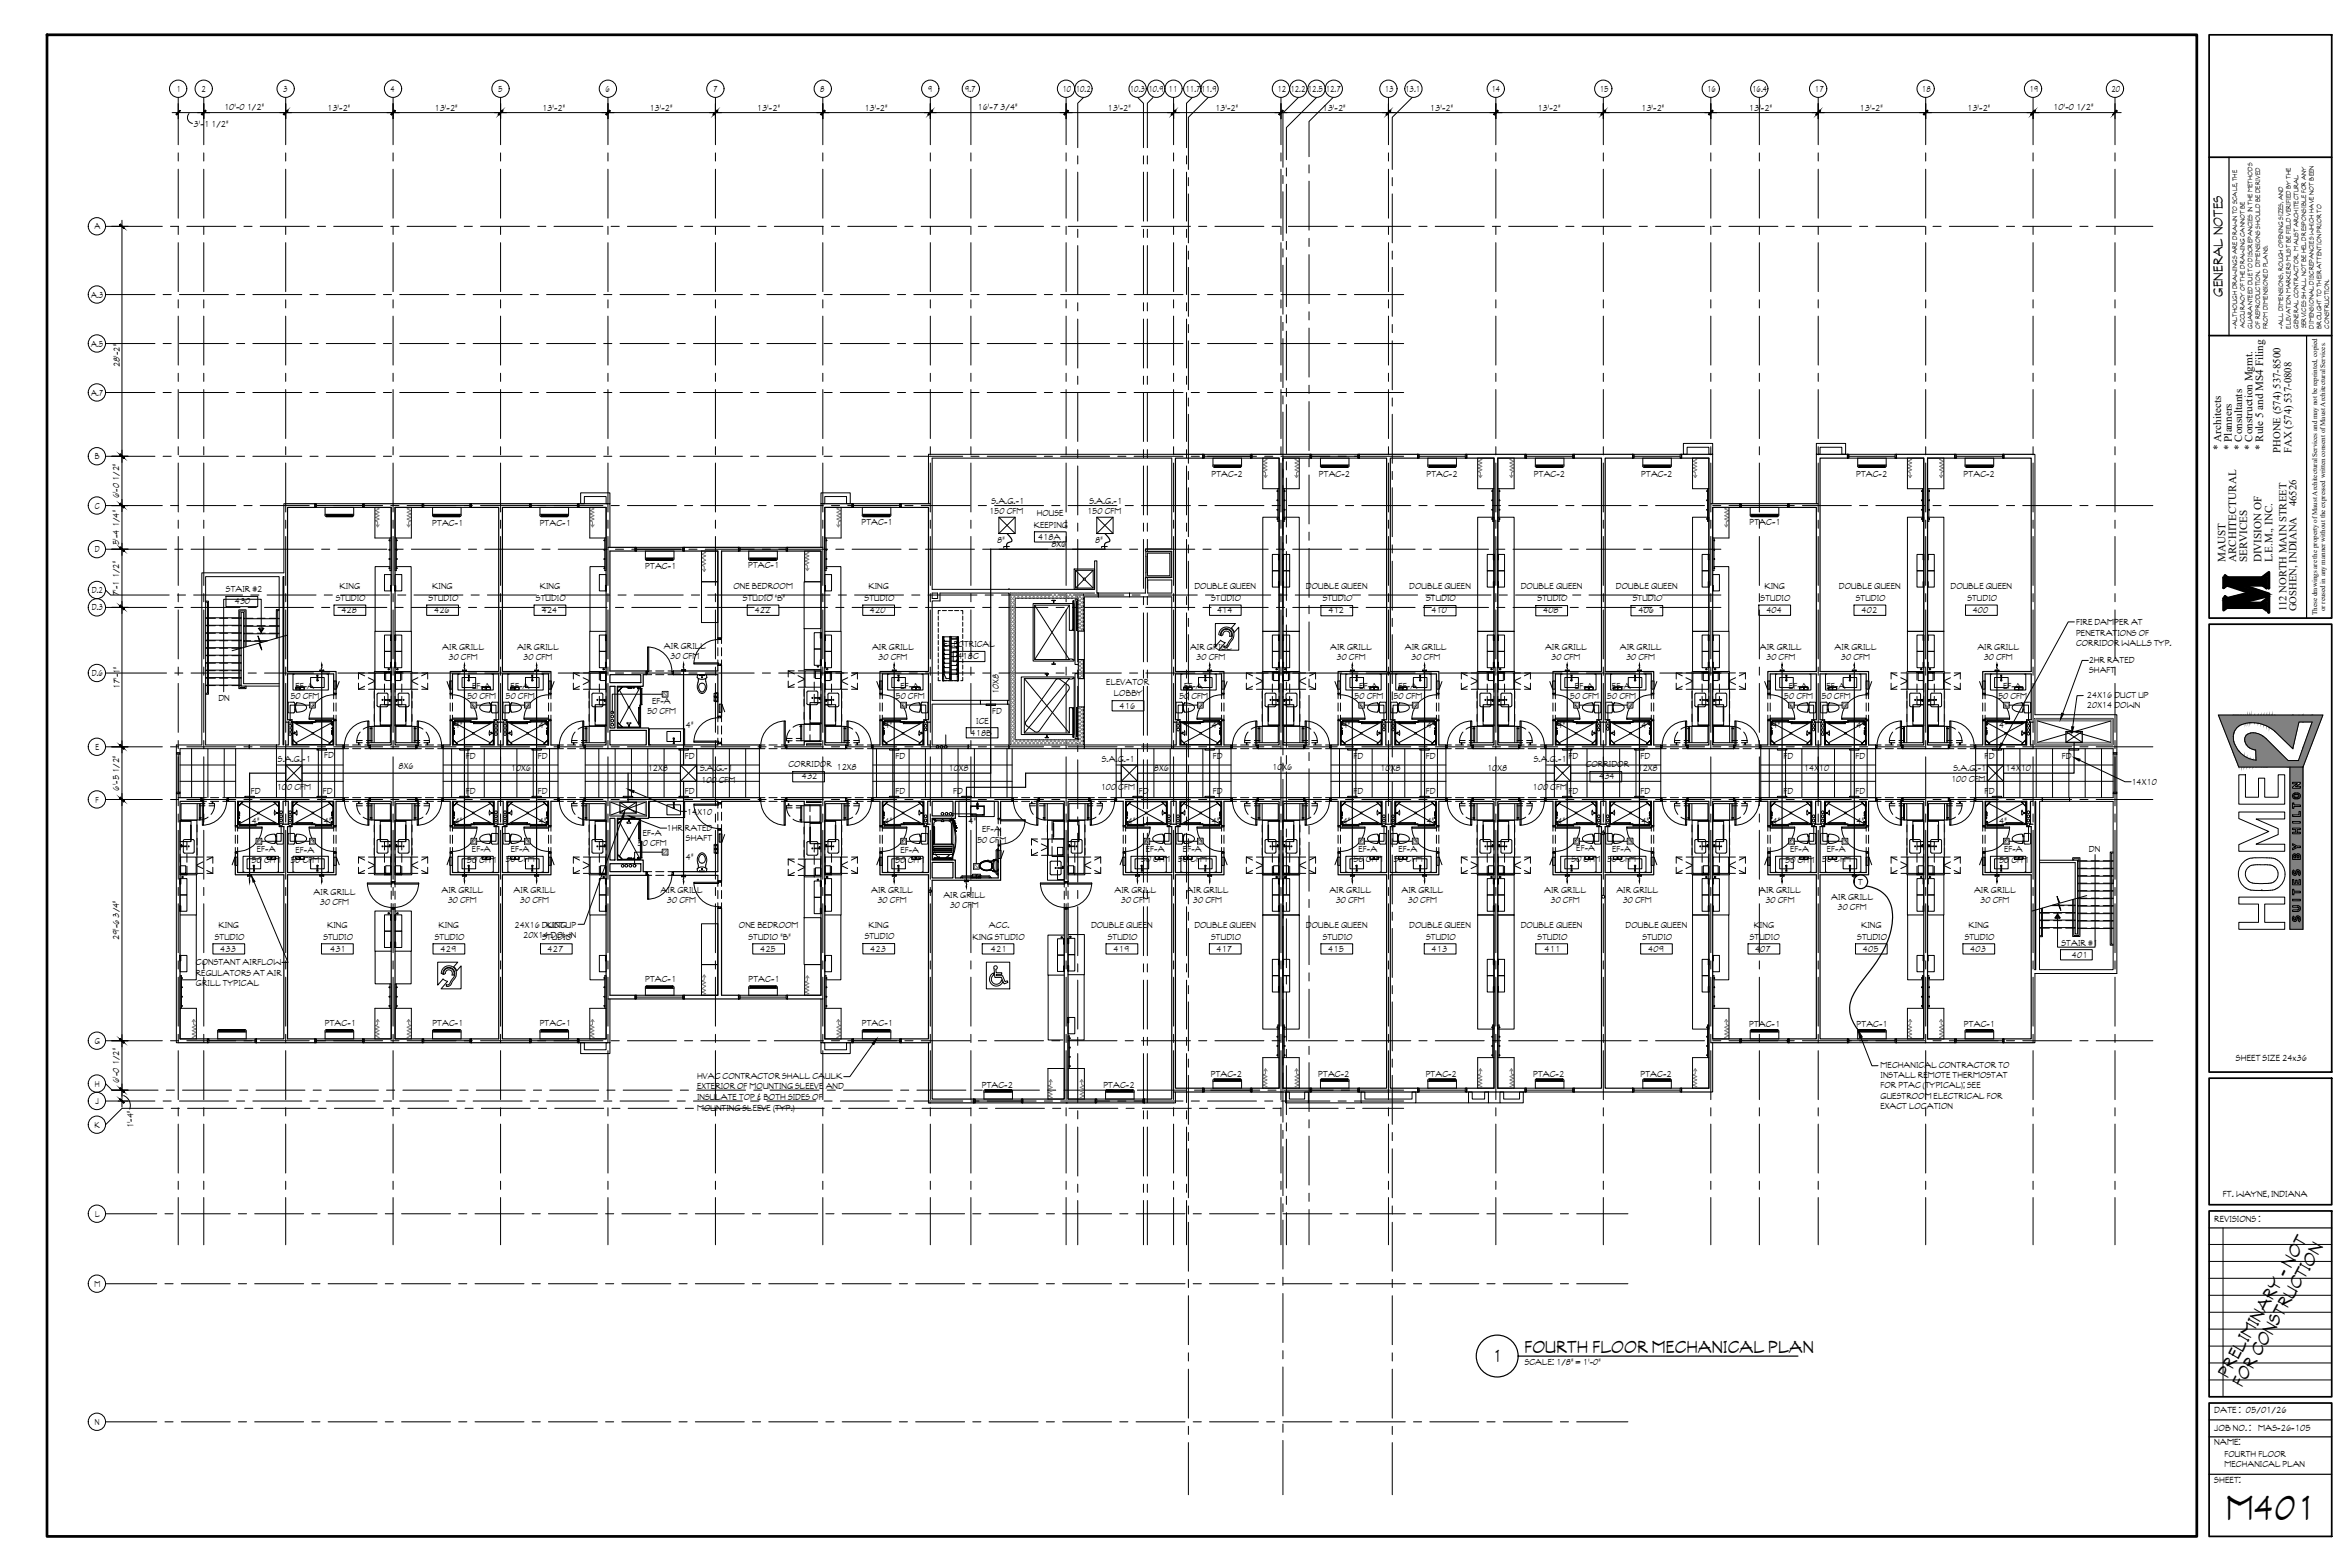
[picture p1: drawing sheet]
<svg xmlns="http://www.w3.org/2000/svg" width="914mm" height="610mm" viewBox="0 0 914 610" stroke-linecap="round" stroke-linejoin="round" font-family="sans-serif">
<defs><g id="words">
<text font-size="12.8" x="866.2" y="591.3">M401</text>
<g font-size="6.4">
<text x="593.1" y="526.4">FOURTH FLOOR MECHANICAL PLAN</text>
<text x="580.6" y="529.9">1</text>
<text x="866.8" y="536.3" transform="rotate(-60 866.8 536.3)">PRELIMINARY - NOT</text>
<text x="872.5" y="539.9" transform="rotate(-60 872.5 539.9)">FOR CONSTRUCTION</text>
</g>
<text font-size="4.9" x="865" y="115.5" transform="rotate(-90 865 115.5)">GENERAL NOTES</text>
<g font-size="4.3">
<text x="864.3" y="175.1" transform="rotate(-90 864.3 175.1)">* Architects</text>
<text x="868.4" y="175.1" transform="rotate(-90 868.4 175.1)">* Planners</text>
<text x="872.5" y="175.1" transform="rotate(-90 872.5 175.1)">* Consultants</text>
<text x="876.5" y="175.1" transform="rotate(-90 876.5 175.1)">* Construction Mgmt.</text>
<text x="880.6" y="175.1" transform="rotate(-90 880.6 175.1)">* Rule 5 and MS4 Filing</text>
<text x="866" y="218.8" transform="rotate(-90 866 218.8)">MAUST</text>
<text x="870.1" y="218.8" transform="rotate(-90 870.1 218.8)">ARCHITECTURAL</text>
<text x="874.4" y="218.8" transform="rotate(-90 874.4 218.8)">SERVICES</text>
<text x="880" y="218.8" transform="rotate(-90 880 218.8)">DIVISION OF</text>
<text x="884.2" y="218.8" transform="rotate(-90 884.2 218.8)">L.E.M., INC.</text>
</g>
<g font-size="4.2">
<text x="887.3" y="176.1" transform="rotate(-90 887.3 176.1)">PHONE (574) 537-8500</text>
<text x="891.6" y="176.1" transform="rotate(-90 891.6 176.1)">FAX (574) 537-0808</text>
<text x="893.6" y="197" transform="rotate(-90 893.6 197)">46526</text>
<text x="889.6" y="237.9" transform="rotate(-90 889.6 237.9)">112 NORTH MAIN STREET</text>
<text x="893.6" y="237.9" transform="rotate(-90 893.6 237.9)">GOSHEN, INDIANA</text>
</g>
<g font-size="3.3">
<text x="870" y="412.7">SHEET SIZE 24x36</text>
<text x="864.9" y="465.8">FT. WAYNE, INDIANA</text>
<text x="861.6" y="475.4">REVISIONS :</text>
<text x="861.6" y="549.9">DATE : 05/01/26</text>
<text x="861.6" y="556.7">JOB NO. :</text>
<text x="878.7" y="556.9">MAS-26-105</text>
<text x="861.6" y="562.2">NAME:</text>
<text x="861.6" y="576.8">SHEET:</text>
</g>
<g font-size="3.2">
<text x="68.7" y="35.7">1</text>
<text x="78.4" y="35.7">2</text>
<text x="110.2" y="35.7">3</text>
<text x="151.9" y="35.7">4</text>
<text x="193.8" y="35.7">5</text>
<text x="235.6" y="35.7">6</text>
<text x="277.5" y="35.7">7</text>
<text x="319.2" y="35.7">8</text>
<text x="361.1" y="35.7">9</text>
<text x="375.5" y="35.7">9.7</text>
<text x="413.4" y="35.7">10</text>
<text x="418.6" y="35.7">10.2</text>
<text x="439.6" y="35.7">10.3</text>
<text x="446.9" y="35.7">10.9</text>
<text x="454.7" y="35.7">11</text>
<text x="461.3" y="35.7">11.711.9</text>
<text x="497" y="35.7">12</text>
<text x="502.1" y="35.7">12.2</text>
<text x="508.9" y="35.7">12.5</text>
<text x="515.8" y="35.7">12.7</text>
<text x="538.9" y="35.7">13</text>
<text x="546.8" y="35.7">13.1</text>
<text x="580.3" y="35.7">14</text>
<text x="622.5" y="35.7">15</text>
<text x="664.3" y="35.7">16</text>
<text x="681.8" y="35.7">16.4</text>
<text x="706.2" y="35.7">17</text>
<text x="747.9" y="35.7">18</text>
<text x="789.7" y="35.7">19</text>
<text x="821.6" y="35.7">20</text>
<text x="87.2" y="42.7">10'-0 1/2&quot;</text>
<text x="127.3" y="43">13'-2&quot;</text>
<text x="169.1" y="43">13'-2&quot;</text>
<text x="210.9" y="43">13'-2&quot;</text>
<text x="252.7" y="43">13'-2&quot;</text>
<text x="294.5" y="43">13'-2&quot;</text>
<text x="336.3" y="43">13'-2&quot;</text>
<text x="380.4" y="42.7">16'-7 3/4&quot;</text>
<text x="431" y="43">13'-2&quot;</text>
<text x="472.8" y="43">13'-2&quot;</text>
<text x="514.6" y="43">13'-2&quot;</text>
<text x="556.4" y="43">13'-2&quot;</text>
<text x="598.2" y="43">13'-2&quot;</text>
<text x="638.6" y="43">13'-2&quot;</text>
<text x="680.5" y="43">13'-2&quot;</text>
<text x="723.6" y="43">13'-2&quot;</text>
<text x="765.4" y="43">13'-2&quot;</text>
<text x="799" y="42.7">10'-0 1/2&quot;</text>
<text x="75.4" y="49.4">3'-1 1/2&quot;</text>
<text x="36.7" y="89.2">A</text>
<text x="35.5" y="115.8">A.3</text>
<text x="35.5" y="134.8">A.5</text>
<text x="46.7" y="142.8" transform="rotate(-90 46.7 142.8)">28'-2&quot;</text>
<text x="35.5" y="153.9">A.7</text>
<text x="37" y="178.7">B</text>
<text x="471.4" y="185.4">PTAC-2</text>
<text x="513.2" y="185.4">PTAC-2</text>
<text x="555" y="185.4">PTAC-2</text>
<text x="596.9" y="185.4">PTAC-2</text>
<text x="638.6" y="185.4">PTAC-2</text>
<text x="722.2" y="185.4">PTAC-2</text>
<text x="764.1" y="185.4">PTAC-2</text>
<text x="36.9" y="197.9">C</text>
<text x="46.4" y="193.9" transform="rotate(-90 46.4 193.9)">6'-0 1/2&quot;</text>
<text x="385.8" y="196.1">S.A.G.-1</text>
<text x="423.9" y="196.1">S.A.G.-1</text>
<text x="384.9" y="200.1">150 CFM</text>
<text x="403.4" y="200.6">HOUSE</text>
<text x="423" y="200.1">150 CFM</text>
<text x="168.2" y="204.6">PTAC-1</text>
<text x="210" y="204.6">PTAC-1</text>
<text x="335.2" y="204.1">PTAC-1</text>
<text x="402.3" y="205.2">KEEPING</text>
<text x="403.9" y="209.9">418A</text>
<text x="680.8" y="204.1">PTAC-1</text>
<text x="36.9" y="214.8">D</text>
<text x="46.4" y="212" transform="rotate(-90 46.4 212)">5'-4 1/4&quot;</text>
<text x="388" y="211.4">8&quot;</text>
<text x="409.1" y="212.9">8X6</text>
<text x="426.1" y="211.4">8&quot;</text>
<text x="251.1" y="221.3">PTAC-1</text>
<text x="291.1" y="221.1">PTAC-1</text>
<text x="35.7" y="230.7">D.2</text>
<text x="46.4" y="231.9" transform="rotate(-90 46.4 231.9)">7'-1 1/2&quot;</text>
<text x="87.9" y="230.4">STAIR #2</text>
<text x="130.7" y="233.8">STUDIO</text>
<text x="132.2" y="229.2">KING</text>
<text x="166.8" y="233.8">STUDIO</text>
<text x="168.2" y="229.2">KING</text>
<text x="208.5" y="233.8">STUDIO</text>
<text x="210" y="229.2">KING</text>
<text x="285.4" y="229.2">ONE BEDROOM</text>
<text x="289.1" y="233.8">STUDIO &quot;B&quot;</text>
<text x="336.4" y="233.8">STUDIO</text>
<text x="337.9" y="229.2">KING</text>
<text x="464.8" y="229.2">DOUBLE QUEEN</text>
<text x="471.3" y="233.8">STUDIO</text>
<text x="508.1" y="229.3">DOUBLE QUEEN</text>
<text x="514.7" y="233.9">STUDIO</text>
<text x="548.3" y="229.3">DOUBLE QUEEN</text>
<text x="554.9" y="233.9">STUDIO</text>
<text x="591.7" y="229.3">DOUBLE QUEEN</text>
<text x="598.3" y="233.9">STUDIO</text>
<text x="628.8" y="229.3">DOUBLE QUEEN</text>
<text x="635.3" y="233.9">STUDIO</text>
<text x="685.1" y="233.8">STUDIO</text>
<text x="686.6" y="229.2">KING</text>
<text x="715.6" y="229.2">DOUBLE QUEEN</text>
<text x="722.1" y="233.8">STUDIO</text>
<text x="759" y="229.2">DOUBLE QUEEN</text>
<text x="765.5" y="233.8">STUDIO</text>
<text x="35.7" y="237.5">D.3</text>
<text x="91.4" y="235.1">430</text>
<text x="132.8" y="238.5">428</text>
<text x="169" y="238.5">426</text>
<text x="210.8" y="238.5">424</text>
<text x="293.7" y="238.5">422</text>
<text x="338.5" y="238.5">420</text>
<text x="473.6" y="238.5">414</text>
<text x="516.9" y="238.6">412</text>
<text x="557" y="238.6">410</text>
<text x="600.5" y="238.6">408</text>
<text x="637.5" y="238.6">406</text>
<text x="687.3" y="238.5">404</text>
<text x="724.4" y="238.5">402</text>
<text x="767.6" y="238.5">400</text>
<text x="807.8" y="243.3">FIRE DAMPER AT</text>
<text x="367.3" y="251.8">ELECTRICAL</text>
<text x="807.8" y="247.3">PENETRATIONS OF</text>
<text x="807.8" y="251.2">CORRIDOR WALLS TYP.</text>
<text x="172.1" y="252.7">AIR GRILL</text>
<text x="174.5" y="256.7">30 CFM</text>
<text x="201.2" y="252.7">AIR GRILL</text>
<text x="203.6" y="256.7">30 CFM</text>
<text x="258.4" y="252.5">AIR GRILL</text>
<text x="260.8" y="256.5">30 CFM</text>
<text x="339.3" y="252.7">AIR GRILL</text>
<text x="341.8" y="256.7">30 CFM</text>
<text x="372.5" y="256.5">418C</text>
<text x="463" y="252.7">AIR GRILL</text>
<text x="465.5" y="256.7">30 CFM</text>
<text x="517.6" y="252.7">AIR GRILL</text>
<text x="520" y="256.7">30 CFM</text>
<text x="546.7" y="252.7">AIR GRILL</text>
<text x="549.1" y="256.7">30 CFM</text>
<text x="601.2" y="252.7">AIR GRILL</text>
<text x="603.6" y="256.7">30 CFM</text>
<text x="630.3" y="252.7">AIR GRILL</text>
<text x="632.7" y="256.7">30 CFM</text>
<text x="684.8" y="252.7">AIR GRILL</text>
<text x="687.2" y="256.7">30 CFM</text>
<text x="713.9" y="252.7">AIR GRILL</text>
<text x="716.3" y="256.7">30 CFM</text>
<text x="769.4" y="252.7">AIR GRILL</text>
<text x="771.9" y="256.7">30 CFM</text>
<text x="812.7" y="257.9">2HR RATED</text>
<text x="35.7" y="263">D.6</text>
<text x="812.9" y="261.9">SHAFT</text>
<text x="46.7" y="268.2" transform="rotate(-90 46.7 268.2)">17'-1&quot;</text>
<text x="114.9" y="268">EF-A</text>
<text x="183.7" y="268">EF-A</text>
<text x="198.7" y="268">EF-A</text>
<text x="350.4" y="268">EF-A</text>
<text x="430.4" y="266.3">ELEVATOR</text>
<text x="460.7" y="268">EF-A</text>
<text x="528.9" y="268">EF-A</text>
<text x="544.2" y="268">EF-A</text>
<text x="612.8" y="268">EF-A</text>
<text x="627.2" y="268">EF-A</text>
<text x="696.1" y="268">EF-A</text>
<text x="710.7" y="268">EF-A</text>
<text x="779.4" y="268">EF-A</text>
<text x="85" y="272.6">DN</text>
<text x="113" y="271.9">50 CFM</text>
<text x="181.7" y="271.9">50 CFM</text>
<text x="196.7" y="271.9">50 CFM</text>
<text x="253.7" y="273.8">EF-A</text>
<text x="348.4" y="271.9">50 CFM</text>
<text x="388.7" y="270.1" transform="rotate(-90 388.7 270.1)">10X8</text>
<text x="433.4" y="270.9">LOBBY</text>
<text x="435.7" y="275.6">416</text>
<text x="458.8" y="271.9">50 CFM</text>
<text x="527" y="271.9">50 CFM</text>
<text x="542.2" y="271.9">50 CFM</text>
<text x="610.9" y="271.9">50 CFM</text>
<text x="625.3" y="271.9">50 CFM</text>
<text x="694.1" y="271.9">50 CFM</text>
<text x="708.7" y="271.9">50 CFM</text>
<text x="777.5" y="271.9">50 CFM</text>
<text x="812" y="271.4">24X16 DUCT UP</text>
<text x="812" y="275.4">20X14 DOWN</text>
<text x="251.8" y="277.8">50 CFM</text>
<text x="379.9" y="281.5">ICE</text>
<text x="386" y="277.8">FD</text>
<text x="177" y="283.3">4&quot;</text>
<text x="209.7" y="283.3">4&quot;</text>
<text x="266.9" y="283.3">4&quot;</text>
<text x="344.2" y="283.3">4&quot;</text>
<text x="377.7" y="286.1">418B</text>
<text x="471.6" y="283.3">4&quot;</text>
<text x="522.5" y="283.3">4&quot;</text>
<text x="555.2" y="283.3">4&quot;</text>
<text x="606.1" y="283.3">4&quot;</text>
<text x="638.8" y="283.3">4&quot;</text>
<text x="689.7" y="283.3">4&quot;</text>
<text x="722.4" y="283.3">4&quot;</text>
<text x="777.9" y="283.3">4&quot;</text>
<text x="37.2" y="291.7">E</text>
<text x="108.2" y="296.4">S.A.G.-1</text>
<text x="126.1" y="295.1">FD</text>
<text x="155.1" y="299.3">8X6</text>
<text x="181.2" y="295.1">FD</text>
<text x="198.8" y="300">10X6</text>
<text x="209.3" y="295.1">FD</text>
<text x="252.1" y="300">12X8</text>
<text x="266.5" y="295.1">FD</text>
<text x="272.4" y="300">S.A.G.-1</text>
<text x="306.8" y="298.5">CORRIDOR</text>
<text x="325.5" y="299.7">12X8</text>
<text x="348.4" y="295.1">FD</text>
<text x="369.1" y="299.8">10X8</text>
<text x="428.8" y="296.4">S.A.G.-1</text>
<text x="449" y="300">8X6</text>
<text x="472" y="295.1">FD</text>
<text x="495" y="299.7">10X6</text>
<text x="526.7" y="295.1">FD</text>
<text x="537.1" y="299.8">10X8</text>
<text x="554.8" y="295.1">FD</text>
<text x="578.6" y="299.8">10X8</text>
<text x="596.8" y="296.4">S.A.G.-1</text>
<text x="610.3" y="295.1">FD</text>
<text x="617" y="298.5">CORRIDOR</text>
<text x="637.2" y="299.8">12X8</text>
<text x="638.4" y="295.1">FD</text>
<text x="693.9" y="295.1">FD</text>
<text x="701.9" y="299.8">14X10</text>
<text x="722" y="295.1">FD</text>
<text x="760.1" y="299.8">S.A.G.-1</text>
<text x="772.2" y="295.1">FD</text>
<text x="780.4" y="299.8">14X10</text>
<text x="802.2" y="295.1">FD</text>
<text x="272.8" y="304.7">100 CFM</text>
<text x="312" y="303.2">432</text>
<text x="622.3" y="303.2">434</text>
<text x="759.2" y="304.2">100 CFM</text>
<text x="829.4" y="305.4">14X10</text>
<text x="46.4" y="307.6" transform="rotate(-90 46.4 307.6)">6'-5 1/2&quot;</text>
<text x="97.6" y="308.9">FD</text>
<text x="107.7" y="307.5">100 CFM</text>
<text x="125.6" y="308.9">FD</text>
<text x="181.2" y="308.9">FD</text>
<text x="209.3" y="308.9">FD</text>
<text x="266.5" y="308.9">FD</text>
<text x="348.4" y="308.9">FD</text>
<text x="370.9" y="308.9">FD</text>
<text x="428.3" y="307.5">100 CFM</text>
<text x="443.1" y="308.9">FD</text>
<text x="472" y="308.9">FD</text>
<text x="526.7" y="308.9">FD</text>
<text x="554.8" y="308.9">FD</text>
<text x="596.3" y="307.5">100 CFM</text>
<text x="610.3" y="308.9">FD</text>
<text x="638.4" y="308.9">FD</text>
<text x="693.9" y="308.9">FD</text>
<text x="722" y="308.9">FD</text>
<text x="772.2" y="308.9">FD</text>
<text x="37.2" y="312.2">F</text>
<text x="267.3" y="316.9">14X10</text>
<text x="98" y="320.6">4&quot;</text>
<text x="126" y="320.6">4&quot;</text>
<text x="177" y="320.6">4&quot;</text>
<text x="209.7" y="320.6">4&quot;</text>
<text x="259.3" y="323.3">1HR RATED</text>
<text x="344.2" y="320.6">4&quot;</text>
<text x="376.9" y="320.6">4&quot;</text>
<text x="382.2" y="323.8">EF-A</text>
<text x="438.9" y="320.6">4&quot;</text>
<text x="471.6" y="320.6">4&quot;</text>
<text x="522.5" y="320.6">4&quot;</text>
<text x="555.2" y="320.6">4&quot;</text>
<text x="606.1" y="320.6">4&quot;</text>
<text x="638.8" y="320.6">4&quot;</text>
<text x="689.7" y="320.6">4&quot;</text>
<text x="722.4" y="320.6">4&quot;</text>
<text x="777.9" y="320.6">4&quot;</text>
<text x="248.1" y="329.2">50 CFM</text>
<text x="250.1" y="325.2">EF-A</text>
<text x="266.9" y="327.3">SHAFT</text>
<text x="380.2" y="327.8">50 CFM</text>
<text x="97.9" y="335.6">50 CFM</text>
<text x="99.9" y="331.6">EF-A</text>
<text x="113" y="335.7">50 CFM</text>
<text x="115" y="331.7">EF-A</text>
<text x="181.7" y="335.6">50 CFM</text>
<text x="183.6" y="331.6">EF-A</text>
<text x="196.7" y="335.3">50 CFM</text>
<text x="198.7" y="331.4">EF-A</text>
<text x="266.9" y="334.6">4&quot;</text>
<text x="348.4" y="335.7">50 CFM</text>
<text x="350.4" y="331.7">EF-A</text>
<text x="443.9" y="335.3">50 CFM</text>
<text x="445.9" y="331.3">EF-A</text>
<text x="458.3" y="335.4">50 CFM</text>
<text x="460.3" y="331.4">EF-A</text>
<text x="526.7" y="335.3">50 CFM</text>
<text x="528.6" y="331.3">EF-A</text>
<text x="542.2" y="335.4">50 CFM</text>
<text x="544.2" y="331.4">EF-A</text>
<text x="611.4" y="335.2">50 CFM</text>
<text x="613.3" y="331.2">EF-A</text>
<text x="625.3" y="335.3">50 CFM</text>
<text x="627.3" y="331.3">EF-A</text>
<text x="694.6" y="335.5">50 CFM</text>
<text x="696.6" y="331.6">EF-A</text>
<text x="708.9" y="335.3">50 CFM</text>
<text x="710.8" y="331.3">EF-A</text>
<text x="777.8" y="335.5">50 CFM</text>
<text x="779.8" y="331.6">EF-A</text>
<text x="812.8" y="331.3">DN</text>
<text x="171.8" y="347.3">AIR GRILL</text>
<text x="199.9" y="347.3">AIR GRILL</text>
<text x="257" y="347.4">AIR GRILL</text>
<text x="339" y="347.3">AIR GRILL</text>
<text x="433.7" y="347.3">AIR GRILL</text>
<text x="461.7" y="347.3">AIR GRILL</text>
<text x="517.3" y="347.3">AIR GRILL</text>
<text x="545.3" y="347.3">AIR GRILL</text>
<text x="600.9" y="347.3">AIR GRILL</text>
<text x="628.9" y="347.3">AIR GRILL</text>
<text x="684.5" y="347.3">AIR GRILL</text>
<text x="723.1" y="344.3">T</text>
<text x="768.1" y="347.3">AIR GRILL</text>
<text x="122" y="348">AIR GRILL</text>
<text x="124.5" y="352">30 CFM</text>
<text x="174.2" y="351.2">30 CFM</text>
<text x="202.3" y="351.2">30 CFM</text>
<text x="259.5" y="351.4">30 CFM</text>
<text x="341.4" y="351.2">30 CFM</text>
<text x="367.1" y="349.4">AIR GRILL</text>
<text x="369.5" y="353.3">30 CFM</text>
<text x="436.1" y="351.2">30 CFM</text>
<text x="464.2" y="351.2">30 CFM</text>
<text x="519.7" y="351.2">30 CFM</text>
<text x="547.8" y="351.2">30 CFM</text>
<text x="603.3" y="351.2">30 CFM</text>
<text x="631.4" y="351.2">30 CFM</text>
<text x="686.9" y="351.2">30 CFM</text>
<text x="712.6" y="349.9">AIR GRILL</text>
<text x="715" y="353.9">30 CFM</text>
<text x="770.6" y="351.2">30 CFM</text>
<text x="46.4" y="365.8" transform="rotate(-90 46.4 365.8)">29'-6 3/4&quot;</text>
<text x="83.6" y="365.5">STUDIO</text>
<text x="85" y="360.9">KING</text>
<text x="125.8" y="365.5">STUDIO</text>
<text x="127.3" y="360.9">KING</text>
<text x="169.2" y="365.5">STUDIO</text>
<text x="170.6" y="360.9">KING</text>
<text x="200.2" y="360.9">24X16 DUCT UP</text>
<text x="203.6" y="364.9">20X14 DOWN</text>
<text x="211" y="365.5">STUDIO</text>
<text x="212.5" y="360.9">KING</text>
<text x="287.5" y="360.9">ONE BEDROOM</text>
<text x="291.3" y="365.5">STUDIO &quot;B&quot;</text>
<text x="336.5" y="365.5">STUDIO</text>
<text x="337.9" y="360.8">KING</text>
<text x="378.4" y="365.5">KING STUDIO</text>
<text x="384.8" y="360.9">ACC.</text>
<text x="424.5" y="360.9">DOUBLE QUEEN</text>
<text x="431.1" y="365.5">STUDIO</text>
<text x="464.7" y="360.9">DOUBLE QUEEN</text>
<text x="471.3" y="365.5">STUDIO</text>
<text x="508.1" y="360.9">DOUBLE QUEEN</text>
<text x="514.7" y="365.5">STUDIO</text>
<text x="548.3" y="360.9">DOUBLE QUEEN</text>
<text x="554.9" y="365.5">STUDIO</text>
<text x="591.7" y="360.9">DOUBLE QUEEN</text>
<text x="598.3" y="365.5">STUDIO</text>
<text x="632.5" y="360.9">DOUBLE QUEEN</text>
<text x="639.1" y="365.5">STUDIO</text>
<text x="680.9" y="365.5">STUDIO</text>
<text x="682.4" y="360.9">KING</text>
<text x="722.7" y="365.5">STUDIO</text>
<text x="724.2" y="360.9">KING</text>
<text x="764.5" y="365.5">STUDIO</text>
<text x="766" y="360.9">KING</text>
<text x="85.7" y="370.2">433</text>
<text x="128.5" y="370.2">431</text>
<text x="171.4" y="370.2">429</text>
<text x="213.1" y="370.2">427</text>
<text x="295.8" y="370.2">425</text>
<text x="338.6" y="370.2">423</text>
<text x="385.6" y="370.2">421</text>
<text x="433.3" y="370.2">419</text>
<text x="473.3" y="370.2">417</text>
<text x="516.8" y="370.2">415</text>
<text x="557.1" y="370.2">413</text>
<text x="601" y="370.2">411</text>
<text x="641.3" y="370.2">409</text>
<text x="682.9" y="370.2">407</text>
<text x="724.9" y="370.2">405</text>
<text x="766.7" y="370.2">403</text>
<text x="802.2" y="367.8">STAIR #1</text>
<text x="76.2" y="375.6">CONSTANT AIRFLOW</text>
<text x="806.2" y="372.5">401</text>
<text x="76.2" y="379.5">REGULATORS AT AIR</text>
<text x="76.2" y="383.5">GRILL TYPICAL</text>
<text x="251" y="382.2">PTAC-1</text>
<text x="291.3" y="382.2">PTAC-1</text>
<text x="126.4" y="399.2">PTAC-1</text>
<text x="168.2" y="399.2">PTAC-1</text>
<text x="210" y="399.2">PTAC-1</text>
<text x="335.4" y="399.2">PTAC-1</text>
<text x="680.6" y="399.7">PTAC-1</text>
<text x="722.4" y="399.7">PTAC-1</text>
<text x="764.2" y="399.7">PTAC-1</text>
<text x="36.9" y="406.1">G</text>
<text x="271.2" y="419.9">HVAC CONTRACTOR SHALL CAULK</text>
<text x="471.1" y="418.8">PTAC-2</text>
<text x="513" y="418.8">PTAC-2</text>
<text x="554.7" y="418.8">PTAC-2</text>
<text x="596.6" y="418.8">PTAC-2</text>
<text x="638.3" y="418.8">PTAC-2</text>
<text x="731.7" y="419.4">INSTALL REMOTE THERMOSTAT</text>
<text x="731.8" y="415.5">MECHANICAL CONTRACTOR TO</text>
<text x="37" y="422.7">H</text>
<text x="46.4" y="421.3" transform="rotate(-90 46.4 421.3)">6'-0 1/2&quot;</text>
<text x="271.2" y="423.8">EXTERIOR OF MOUNTING SLEEVE AND</text>
<text x="382" y="423.1">PTAC-2</text>
<text x="429.3" y="423.1">PTAC-2</text>
<text x="731.7" y="423.4">FOR PTAC (TYPICAL); SEE</text>
<text x="37.2" y="429.5">J</text>
<text x="271.2" y="428">INSULATE TOP &amp; BOTH SIDES OF</text>
<text x="731.7" y="431.3">EXACT LOCATION</text>
<text x="731.8" y="427.4">GUESTROOM ELECTRICAL FOR</text>
<text x="271.2" y="432">MOUNTING SLEEVE (TYP.)</text>
<text x="36.8" y="438.7">K</text>
<text x="51.9" y="439" transform="rotate(-90 51.9 439)">1'-4&quot;</text>
<text x="37" y="473.4">L</text>
<text x="36.7" y="500.6">M</text>
<text x="593.3" y="531.1">SCALE: 1/8&quot; = 1'-0&quot;</text>
<text x="37" y="554.3">N</text>
<text x="865.5" y="566.7">FOURTH FLOOR</text>
<text x="865.6" y="570.7">MECHANICAL PLAN</text>
</g>
<g font-size="2.7">
<text x="901.6" y="239.3" transform="rotate(-90 901.6 239.3)">These drawings are the property of Maust Architectural Services and may not be reprinted, copied</text>
<text x="904.7" y="237.9" transform="rotate(-90 904.7 237.9)">or reused in any manner without the expressed written consent of Maust Architectural Services.</text>
</g>
<g font-size="2.4">
<text x="870.5" y="127.8" transform="rotate(-90 870.5 127.8)">-ALTHOUGH DRAWINGS ARE DRAWN TO SCALE, THE</text>
<text x="873.5" y="127.8" transform="rotate(-90 873.5 127.8)">ACCURACY OF THE DRAWING CANNOT BE</text>
<text x="876.5" y="127.8" transform="rotate(-90 876.5 127.8)">GUARANTEED DUE TO DISCREPANCIES IN THE METHODS</text>
<text x="879.5" y="127.8" transform="rotate(-90 879.5 127.8)">OF REPRODUCTION. DIMENSIONS SHOULD BE DERIVED</text>
<text x="882.4" y="127.9" transform="rotate(-90 882.4 127.9)">FROM DIMENSIONED PLANS.</text>
<text x="888.4" y="127.8" transform="rotate(-90 888.4 127.8)">-ALL DIMENSIONS, ROUGH OPENING SIZES, AND</text>
<text x="891.4" y="127.9" transform="rotate(-90 891.4 127.9)">ELEVATION MARKERS MUST BE FIELD VERIFIED BY THE</text>
<text x="894.3" y="127.8" transform="rotate(-90 894.3 127.8)">GENERAL CONTRACTOR. MAUST ARCHITECTURAL</text>
<text x="897.3" y="127.8" transform="rotate(-90 897.3 127.8)">SERVICES SHALL NOT BE HELD RESPONSIBLE FOR ANY</text>
<text x="900.3" y="127.9" transform="rotate(-90 900.3 127.9)">DIMENSIONAL DISCREPANCIES WHICH HAVE NOT BEEN</text>
<text x="903.3" y="127.9" transform="rotate(-90 903.3 127.9)">BROUGHT TO THEIR ATTENTION PRIOR TO</text>
<text x="906.2" y="127.8" transform="rotate(-90 906.2 127.8)">CONSTRUCTION.</text>
</g>
</g></defs>
<!-- layer: 26-105 Layout - 24x36|Title-Border -->
<path d="M18.3 13.5h836.5v584.2h-836.5z" fill="none" stroke="#000" stroke-width="1.1"/>
<path d="M867.3 61.2v69.4M897.5 130.6v109.9M859.6 477.7h47.7M859.6 552.4h47.7M859.6 559h47.7M859.6 573.5h47.7" fill="none" stroke="#000" stroke-width=".47"/>
<path d="M859.6 13.5h47.7v227h-47.7zM859.6 61.2h47.7M859.6 130.6h47.7M859.6 242.8h47.7v174.3h-47.7zM859.6 419.4h47.7v49.3h-47.7zM859.6 471.1h47.7v72.3h-47.7zM859.6 545.8h47.7v51.9h-47.7z" fill="none" stroke="#000" stroke-width=".68"/>
<path d="M865 477.7v65.7M859.6 497.3h47.7M859.6 490.7h47.7M859.6 484.1h47.7M859.6 503.9h47.7M859.6 510.5h47.7M859.6 517.1h47.7M859.6 523.7h47.7M859.6 530.2h47.7M859.6 536.8h47.7" fill="none" stroke="#000" stroke-width=".39"/>
<!-- layer: 26-105 Layout - 24x36|Title-Text -->
<path d="M865.2 224.7l1.3 1h13.9l1.5-1v4.1l-1.5-1.1h-10.7l12.2 4v.3l-13.3 3.4h11.8l1.5-1.1v3.1l-1.5-1h-13.9l-1.3 1v-4.6l1.3 1 10.5-2.6-10.5-3.5-1.3 1zM865.8 223.9l1.1 .8h13.2l2.8-2.1v6.2l-.2-5.8-2.5 1.9h-13.4zM871.1 234.7h8.8l2.8-2v5.5M871.7 234.6h8.2l3-2.3v5.9M872.3 227.7l10.4 3.4 .2 .9v-1l-10-3.3M875.2 230.6l-8.5 2.1-1-.5 1 .7 8.8-2.2" fill="none" stroke="#000" stroke-width="1.1"/>
<!-- layer: 0 -->
<path d="M882.7 238.2h.2" fill="none" stroke="#000" stroke-width="1.1"/>
<!-- layer: 26-105 Layout - 24x36|Title-Text -->
<g fill="#000" stroke="#000" stroke-width=".39">
<path d="M865.2 224.7l1.3 1h-1.3zM865.2 227.7h1.3l-1.3 1zM865.2 232.8l1.3 1h-1.3zM865.2 236.4h1.3l-1.3 1zM865.8 232l.2 .2zM865.8 223.9l.2 .1zM866.5 232.7h1zM874.9 230.7h.6zM880.4 227.7l1.5 1zM880.4 227.7h1.5v1zM880.4 236.4l1.5 1zM880.4 236.4h1.5v1z"/>
<path d="M880.4 235.4l1.5-1.1v1.1zM882.4 232.7l.5-.4v.4zM882.4 223l.5-.4v.4z"/>
<path d="M865.2 227.7h4.5zM865.2 227.7h4.5z"/>
<path d="M865.7 232.2l1 .5zM865.7 232.2l1 .5z"/>
<path d="M865.7 224l1.2 .7zM865.7 224l1.2 .7z"/>
<path d="M866.5 227.7l13.7 3.5-10.5-3.5zM866.5 227.7l13.7 3.5h-3.2z"/>
<path d="M872.3 227.7l10.6 3.3zM872.3 227.7l10.6 3.3z"/>
<path d="M865.2 233.8l3.4 1.6 6.2-1.6zM865.2 233.8l3.4 1.6h-3.4z"/>
<path d="M867.5 232.7l8-2zM866.7 232.7l8.2-2z"/>
<path d="M871.7 234.6h8.5zM871.1 234.7h8.8z"/>
<path d="M877 231.2l4.9 .5-1.7-.5zM874.8 231.7l2.2-.5 4.9 .5z"/>
<path d="M866.6 224.7h13.8zM866.6 224.7l13.6 .2z"/>
<path d="M881.8 224.7l.1 1zM880.4 225.7l1.4-1 .1 1z"/>
<path d="M865.2 225.7l16.7 2v-2zM865.2 225.7l16.7 2h-16.7z"/>
<path d="M874.8 231.7l7.1 .3v-.3zM873.6 232l1.2-.3 7.1 .3z"/>
<path d="M873.6 232l1.2 1.8 7.1-1.8zM866.5 233.8l7.1-1.8 1.2 1.8z"/>
<path d="M865.2 235.4l16.7 1v-1zM865.2 235.4l16.7 1h-16.7z"/>
<path d="M880.2 234.6l2.5-1.9zM879.9 234.6l2.5-1.9z"/>
<path d="M880.4 224.7l2.3-1.7zM880.1 224.7l2.3-1.7z"/>
<path d="M882.7 232.7l.2 1.9zM882.7 232.7l.2 1.9z"/>
<path d="M882.7 234.6l.2 3.6zM882.7 234.6l.2 3.6z"/>
<path d="M882.4 231l.5 .1zM882.4 231l.5 .1z"/>
<path d="M882.7 231.1l.2 .9zM882.7 231.1l.2 .9z"/>
<path d="M882.7 223l.2 5.8zM882.7 223l.2 5.8z"/>
</g>
<!-- layer: 26-105 Layout - 24x36|A-Logo -->
<g fill="#808080" stroke="#808080" stroke-width=".39">
<path d="M863.2 278.2h5.8v14.8z"/>
<path d="M873.5 287.5v.6z"/>
<path d="M874.2 286v3.8z"/>
<path d="M899.7 278.2h4.2l-4.2 10.9z"/>
<path d="M891 298.4v63.1z"/>
<path d="M892.5 357.3v.2z"/>
<path d="M892.5 339.3v.3z"/>
<path d="M894.5 309.3v.7z"/>
<path d="M894.6 309.5v.3z"/>
<path d="M894.6 353.4l-.1 .2z"/>
<path d="M894.5 353.3v.3z"/>
<path d="M894.6 357.3v.3z"/>
<path d="M894.6 339.4v.2z"/>
<path d="M895.1 298.4h1l-1 63.1z"/>
<path d="M869 286.6v6.4zM869.1 287.5v5.5z"/>
<path d="M869 278.2v8.4zM869.1 278.2l-.1 8.4z"/>
<path d="M869.1 287.5v5.5zM869.1 288.4v4.9z"/>
<path d="M869.1 278.2v7.6l.2-7.6zM869.3 278.2l-.2 7.6z"/>
<path d="M869.1 288.4v4.9l.5-3.8zM869.6 289.5v4.8l-.5-1z"/>
<path d="M869.3 278.2v6.7l.3-6.7zM869.6 278.2v6l-.3 .7z"/>
<path d="M869.6 278.2v6l.4-6zM870 278.2v5.4l-.4 .6z"/>
<path d="M869.6 289.5v4.8l.4-3.8zM870 290.5v5.1l-.4-1.3z"/>
<path d="M870 278.2v5.4l.5-5.4zM870.5 278.2v4.9l-.5 .5z"/>
<path d="M870 290.5v5.1l.6-4.1zM870.6 291.5v5.6l-.6-1.5z"/>
<path d="M870.5 278.2v4.9l.5-4.9zM871 278.2v4.4l-.5 .5z"/>
<path d="M870.6 291.5v5.6l.5-5zM871.1 292.1v6.3l-.5-1.3z"/>
<path d="M871.1 292.1v6.3l.2-6zM871.3 292.4v6h-.2z"/>
<path d="M871 278.2v4.4l.6-4.4zM871.6 278.2v4l-.6 .4z"/>
<path d="M871.3 292.4v6l.9-5.1zM872.2 293.3v5.1h-.9z"/>
<path d="M871.6 278.2v4l.7-4zM872.3 278.2v3.7l-.7 .3z"/>
<path d="M872.3 278.2v3.7l.7-3.7zM873 278.2v3.4l-.7 .3z"/>
<path d="M872.2 293.3v5.1l1-4.3zM873.2 294.1v4.3h-1z"/>
<path d="M873.5 287.2v.9zM873.5 287.2v1z"/>
<path d="M873.5 287.1v1.1zM873.5 287.1v1.4z"/>
<path d="M873 278.2v3.4l.6-3.4zM873.6 278.2v3.3l-.6 .1z"/>
<path d="M873.7 286.7l-.2 1.8zM873.7 286.7v2.1z"/>
<path d="M873.8 286.5l-.1 2.3zM873.8 286.5v2.7z"/>
<path d="M873.9 286.3l-.1 2.9zM873.9 286.3v3z"/>
<path d="M874.2 286l-.3 .3v3zM874.2 286v3.8l-.3-.5zM874.2 286v3.9z"/>
<path d="M873.2 294.1v4.3l1.1-3.7zM874.3 294.7v3.7h-1.1z"/>
<path d="M873.6 278.2v3.3l.8-3.3zM874.4 278.2v3.1l-.8 .2z"/>
<path d="M874.2 286v3.9l.4-4.2zM874.6 285.7v4.6l-.4-.4z"/>
<path d="M874.6 285.7v4.6zM874.6 285.6v4.8z"/>
<path d="M874.6 285.6v4.8l.5-5zM875.1 285.4v5.3l-.5-.3z"/>
<path d="M875.1 285.4v5.3zM875.2 285.4v5.5z"/>
<path d="M874.4 278.2v3.1l.8-3.1zM875.2 278.2v3l-.8 .1z"/>
<path d="M874.3 294.7v3.7l1.1-3.2zM875.4 295.2v3.2h-1.1z"/>
<path d="M875.2 285.4v5.5l.4-5.7zM875.6 285.2v5.9l-.4-.2z"/>
<path d="M875.2 278.2v3l.7-3zM875.9 278.2v2.9l-.7 .1z"/>
<path d="M875.6 285.2v5.9l.3-5.9zM875.9 285.2v6.1l-.3-.2z"/>
<path d="M875.9 285.2v6.1l.3-6.2zM876.2 285.1v6.3l-.3-.1z"/>
<path d="M875.4 295.2v3.2l1.2-2.8zM876.6 295.6v2.8h-1.2z"/>
<path d="M876.2 285.1v6.3l.4-6.3zM876.6 285.1v6.4l-.4-.1z"/>
<path d="M876.6 285.1v6.4zM876.8 285.1v6.5z"/>
<path d="M875.9 278.2v2.9l1.4-2.9zM877.3 278.2v3l-1.4-.1z"/>
<path d="M876.8 285.1v6.5l.6-6.4zM877.4 285.2v6.5l-.6-.1z"/>
<path d="M877.4 285.2v6.5l.3-6.5zM877.7 285.2v6.6l-.3-.1zM877.7 285.2v6.6zM877.7 285.2v6.6z"/>
<path d="M876.6 295.6v2.8l1.1-2.7zM877.7 295.7v2.7h-1.1z"/>
<path d="M877.7 285.2v6.6zM877.9 285.2v10.5z"/>
<path d="M877.7 295.7v2.7zM877.9 295.7l-.2 2.7z"/>
<path d="M877.9 285.2v13.2l.6-13zM878.5 285.4v13h-.6z"/>
<path d="M877.3 278.2v3l1.4-3zM878.7 278.2v3.1l-1.4-.1z"/>
<path d="M878.5 285.4v13l.9-12.6zM879.4 285.8v12.6h-.9z"/>
<path d="M878.7 278.2v3.1l1.1-3.1zM879.8 278.2v3.4l-1.1-.3z"/>
<path d="M879.4 285.8v12.6l.6-12.4zM880 286v12.4h-.6z"/>
<path d="M880 286v12.4l.5-12zM880.5 286.4v12h-.5z"/>
<path d="M879.8 278.2v3.4l1.1-3.4zM880.9 278.2v3.8l-1.1-.4z"/>
<path d="M880.5 286.4v12l.7-11.5zM881.2 286.9v11.5h-.7z"/>
<path d="M881.2 286.9v11.5l.6-11.1zM881.8 287.3v11.1h-.6z"/>
<path d="M880.9 278.2v3.8l1.1-3.8zM882 278.2v4.2l-1.1-.4z"/>
<path d="M882 278.2v4.2l1-4.2zM883 278.2v4.8l-1-.6z"/>
<path d="M883 278.2v4.8l1.1-4.8zM884.1 278.2v5.5l-1.1-.7z"/>
<path d="M884.1 278.2v5.5l1-5.5zM885.1 278.2v6.3l-1-.8z"/>
<path d="M881.8 287.3v11.1l8.5-2.5zM881.8 298.4l8.5-2.5v2.5z"/>
<path d="M885.1 278.2v6.3l7-6.3zM885.1 284.5l7-6.3v13.1z"/>
<path d="M890.3 295.9v2.5l4-2.5zM890.3 298.4l4-2.5v2.5z"/>
<path d="M892.1 278.2v13.1l2.4-13.1zM894.5 278.2v2.7l-2.4 10.4z"/>
<path d="M894.5 278.2v2.7l1.6-2.7zM896.1 278.2v2.7h-1.6z"/>
<path d="M896.1 290.9l-1.8 5v2.5zM896.1 290.9v7.5h-1.8z"/>
<path d="M896.1 278.2v2.7l3.6-2.7zM896.1 280.9l3.6-2.7v2.7z"/>
<path d="M899.7 280.9l-3.6 10v7.5zM899.7 280.9v8.2l-3.6 9.3z"/>
<path d="M891 298.4v63.1l1-63.1zM892 298.4v63.1h-1z"/>
<path d="M892 309.6v51.9zM892 309.6v51.9z"/>
<path d="M892 309.6v29.9zM892 309.8v29.7z"/>
<path d="M892 357.5v4zM892 357.7v3.8z"/>
<path d="M892 339.5v18zM892 339.7v17.8zM892 339.7v17.4zM892 339.7v17.4z"/>
<path d="M892 309.8v29.5zM892 309.9v29.4z"/>
<path d="M892 298.4v11.2zM892 298.4v11.2z"/>
<path d="M892 339.7v17.4zM892 339.7v17.4z"/>
<path d="M892 309.9v29.3zM892 309.9v29.3z"/>
<path d="M892 298.4v11zM892 298.4v11z"/>
<path d="M892 330.6v2.6zM892 330.6v2.6z"/>
<path d="M892 310v2.3zM892 309.9v2.4z"/>
<path d="M892 354.6v2.5zM892.1 354.6l-.1 2.5z"/>
<path d="M892 334.3v4.8zM892.1 334.3l-.1 4.8z"/>
<path d="M892 330.6v2.4zM892.1 330.6l-.1 2.4z"/>
<path d="M892 357.7v3.8zM892.1 357.8l-.1 3.7z"/>
<path d="M892 339.7v2.5zM892.1 339.9l-.1 2.3z"/>
<path d="M892 306.7v2.7zM892.1 306.7l-.1 2.7z"/>
<path d="M892 310v2.3zM892.1 310.2l-.1 2.1z"/>
<path d="M892.1 330.6v2.2zM892.1 330.6v2.2z"/>
<path d="M892.1 354.6v2.3zM892.1 354.6v2.3z"/>
<path d="M892.1 334.3v4.7zM892.1 334.3v4.7z"/>
<path d="M892.1 357.8v3.7zM892.2 358l-.1 3.5z"/>
<path d="M892.1 339.9v2.3zM892.2 340.1l-.1 2.1z"/>
<path d="M892.1 306.7v2.5zM892.2 306.7l-.1 2.5z"/>
<path d="M892.1 310.2v2.1zM892.2 310.3l-.1 2z"/>
<path d="M892.1 330.6v2zM892.3 330.5l-.2 2.1z"/>
<path d="M892.2 358v3.5zM892.3 358.1l-.1 3.4z"/>
<path d="M892.2 340.1v2.1zM892.3 340.2l-.1 2z"/>
<path d="M892.1 354.6v2.1zM892.3 354.6l-.2 2.1z"/>
<path d="M892.1 334.3v4.5zM892.3 334.3l-.2 4.5z"/>
<path d="M892.2 306.7v2.3zM892.3 306.7l-.1 2.3z"/>
<path d="M892.3 330.5v2zM892.3 330.5v2z"/>
<path d="M892.2 310.3v2zM892.3 310.5l-.1 1.8z"/>
<path d="M892.3 358.1v3.4zM892.3 358.3v3.2z"/>
<path d="M892.3 340.2v2zM892.3 340.3v1.9z"/>
<path d="M892.3 354.6v2zM892.4 354.6l-.1 2z"/>
<path d="M892.3 334.3v4.3zM892.4 334.3l-.1 4.3z"/>
<path d="M892.3 330.5v1.9zM892.4 330.5l-.1 1.9z"/>
<path d="M892.3 306.7v2.2zM892.4 306.7l-.1 2.2z"/>
<path d="M892.3 310.5v1.8zM892.4 310.6l-.1 1.7z"/>
<path d="M892.3 358.3v3.2zM892.5 358.4l-.2 3.1z"/>
<path d="M892.3 340.3v1.9zM892.5 340.4l-.2 1.8z"/>
<path d="M892.4 330.5v1.8zM892.5 330.4l-.1 1.9z"/>
<path d="M892.5 357.3v.2zM892.6 357.3v.2z"/>
<path d="M892.5 339.3v.3zM892.6 339.3v.3z"/>
<path d="M892.6 357.2v.3zM892.6 357.2v.4z"/>
<path d="M892.6 339.2v.4zM892.6 339.2v.5z"/>
<path d="M892.6 309.5v.3zM892.6 309.5v.3z"/>
<path d="M892.4 310.6v1.7zM892.6 310.6l-.2 1.7z"/>
<path d="M892 348.1v1.7l.6-1.7zM892.6 348.1v1.7h-.6z"/>
<path d="M892 344.2v1.7l.6-1.7zM892.6 344.2v1.7h-.6z"/>
<path d="M892.5 340.4v1.8zM892.6 340.4l-.1 1.8z"/>
<path d="M892 314.5v2.5l.6-2.5zM892.6 314.5v2.5h-.6z"/>
<path d="M892.6 310.6v1.7zM892.6 310.6v1.7z"/>
<path d="M892.6 357.1v.5zM892.6 357.1v.6z"/>
<path d="M892.6 339.2v.5zM892.6 339.2v.5z"/>
<path d="M892.6 333.1v.7zM892.6 333.1v.7z"/>
<path d="M892.6 309.5v.3zM892.6 309.5v.3z"/>
<path d="M892.6 357.1v.6zM892.6 357.1v.6z"/>
<path d="M892.6 339.2v.5zM892.6 339.1v.6z"/>
<path d="M892.6 333.1v.7zM892.6 333.1v.7z"/>
<path d="M892.6 309.5v.3zM892.6 309.5v.4z"/>
<path d="M892.4 306.7v2zM892.6 306.7l-.2 2z"/>
<path d="M892.6 333v.8zM892.6 333v.8z"/>
<path d="M892.6 309.4v.5zM892.6 309.4v.5z"/>
<path d="M892.6 357v.7zM892.6 357v.7z"/>
<path d="M892.6 339v.7zM892.6 339v.8z"/>
<path d="M892.6 357v.7zM892.6 357v.8z"/>
<path d="M892.6 339v.8zM892.6 339v.8z"/>
<path d="M892.6 309.4v.5zM892.6 309.4v.5z"/>
<path d="M892.6 333v.8zM892.6 333v.8z"/>
<path d="M892.5 358.4v3.1zM892.6 358.4l-.1 3.1z"/>
<path d="M892.6 340.4v3.2zM892.6 340.5v3.1z"/>
<path d="M892.6 333v.8zM892.6 332.9v.9z"/>
<path d="M892.6 309.4v.5zM892.6 309.3v.7z"/>
<path d="M892.5 330.4v1.9zM892.6 330.3l-.1 2z"/>
<path d="M892.6 356.9v.9zM892.6 356.9v.9z"/>
<path d="M892.6 339v.8zM892.6 339v.9z"/>
<path d="M892.6 309.3v.7zM892.6 309.3v.7z"/>
<path d="M892.6 356.9v.9zM892.7 356.9l-.1 .9z"/>
<path d="M892.6 339v.9zM892.7 339l-.1 .9z"/>
<path d="M892.6 332.9v.9zM892.7 332.9l-.1 .9z"/>
<path d="M892.6 310.6v2.5zM892.7 310.7l-.1 2.4z"/>
<path d="M892.6 309.3v.7zM892.7 309.3v.7z"/>
<path d="M892.7 356.8v1zM892.7 356.8v1z"/>
<path d="M892.7 338.9v1zM892.7 338.9v1z"/>
<path d="M892.7 332.9v.9zM892.7 332.9v.9z"/>
<path d="M892.4 354.6v1.8l.3-1.8zM892.7 354.6v2.2l-.3-.4z"/>
<path d="M892.7 356.8v1zM892.7 356.8v1z"/>
<path d="M892.4 334.3v4.2l.3-4.2zM892.7 334.3v4.5l-.3-.3z"/>
<path d="M892.7 338.8v1.1zM892.7 338.8v1.1z"/>
<path d="M892.7 354.6v2.2zM892.7 354.6v2.2z"/>
<path d="M892.7 356.8v1zM892.7 356.8v1z"/>
<path d="M892.7 332.9v.9zM892.8 332.8l-.1 1z"/>
<path d="M892.7 309.3v.7zM892.8 309.2v.9z"/>
<path d="M892.6 306.7v2zM892.8 306.7l-.2 2z"/>
<path d="M892.8 309.2v.9zM892.8 309.2v.9z"/>
<path d="M892.7 354.6v3.2zM892.8 354.6v3.3z"/>
<path d="M892.7 334.3v5.6zM892.8 334.3v5.6z"/>
<path d="M892.6 358.4v3.1zM892.8 358.5l-.2 3z"/>
<path d="M892.6 340.5v3.1zM892.8 340.5l-.2 3.1z"/>
<path d="M892.8 332.8v1zM892.8 332.8v1z"/>
<path d="M892.6 330.3v1.9zM892.8 330.2l-.2 2z"/>
<path d="M892.8 309.2v.9zM892.8 309.2v.9zM892.8 309.2v.9zM892.8 309.2v.9z"/>
<path d="M892.8 354.6v3.3zM892.8 354.6v3.3z"/>
<path d="M892.8 334.3v5.6zM892.8 334.3v5.6z"/>
<path d="M892.8 332.8v1zM892.9 332.8l-.1 1z"/>
<path d="M892.7 310.7v2.4zM892.9 310.8l-.2 2.3z"/>
<path d="M892.8 309.2v.9zM892.9 309.2l-.1 .9z"/>
<path d="M892.8 306.7v1.9zM892.9 306.7l-.1 1.9z"/>
<path d="M892.8 354.6v3.3zM892.9 354.6l-.1 3.3z"/>
<path d="M892.8 334.3v5.6zM892.9 334.3l-.1 5.6z"/>
<path d="M892.9 309.2v.9zM892.9 309.2v.9z"/>
<path d="M892.9 332.8v1zM892.9 332.8v1z"/>
<path d="M892.9 354.6v3.3zM892.9 354.6v3.3z"/>
<path d="M892.9 334.3v5.6zM892.9 334.3v5.6z"/>
<path d="M892.8 358.5v3zM893 358.5l-.2 3z"/>
<path d="M892.8 340.5v3.1zM893 340.5l-.2 3.1z"/>
<path d="M892.9 309.2v.9zM893 309.2v1z"/>
<path d="M892.8 330.2v2zM893 330.2l-.2 2z"/>
<path d="M892.9 332.8v1zM893 332.8l-.1 1z"/>
<path d="M892.9 354.6v3.3zM893 354.6l-.1 3.3z"/>
<path d="M892.9 334.3v5.6zM893 334.3l-.1 5.6z"/>
<path d="M892.9 306.7v1.9zM893 306.7l-.1 1.9z"/>
<path d="M892.9 310.8v2.3zM893 310.8l-.1 2.3z"/>
<path d="M893 332.8v1zM893 332.8v1z"/>
<path d="M893 354.6v3.3zM893.1 354.6l-.1 3.3z"/>
<path d="M893 334.3v5.6zM893.1 334.3l-.1 5.6z"/>
<path d="M893 309.2v1zM893.1 309.2l-.1 1z"/>
<path d="M893 330.2v2zM893.1 330.1v2.1z"/>
<path d="M893 332.8v1zM893.1 332.8l-.1 1z"/>
<path d="M893.1 354.6v3.3zM893.1 354.6v3.3z"/>
<path d="M893.1 334.3v5.6zM893.1 334.3v5.6z"/>
<path d="M893 358.5v3zM893.1 358.5l-.1 3z"/>
<path d="M893 340.5v3.1zM893.1 340.5l-.1 3.1z"/>
<path d="M893.1 332.8v1zM893.1 332.9v.9z"/>
<path d="M893.1 354.6v3.2zM893.1 354.6v3.2z"/>
<path d="M893.1 334.3v5.6zM893.1 334.3v5.6z"/>
<path d="M893.1 354.6v3.2zM893.1 354.6v3.2z"/>
<path d="M893.1 334.3v5.6zM893.1 334.3v5.6z"/>
<path d="M893.1 332.9v.9zM893.1 332.9v.9z"/>
<path d="M893.1 354.6v3.2zM893.2 354.6l-.1 3.2z"/>
<path d="M893.1 334.3v5.6zM893.2 334.3l-.1 5.6z"/>
<path d="M893.1 330.1v2.1zM893.2 330.1v2.2z"/>
<path d="M893 306.7v1.9zM893.2 306.7l-.2 1.9z"/>
<path d="M893.1 332.9v.9zM893.2 332.9l-.1 .9z"/>
<path d="M893 310.8v2.3zM893.2 310.8l-.2 2.3z"/>
<path d="M893.1 309.2v1zM893.2 309.1l-.1 1.1z"/>
<path d="M893.2 354.6v3.1zM893.2 354.6v3.1z"/>
<path d="M893.2 334.3v5.5zM893.2 334.3v5.5z"/>
<path d="M893.2 332.9v.9zM893.2 333v.8z"/>
<path d="M893.1 358.5v3zM893.2 358.4l-.1 3.1z"/>
<path d="M893.1 340.5v3.1zM893.2 340.5l-.1 3.1z"/>
<path d="M893.2 354.6v3.1zM893.2 354.6v3.1z"/>
<path d="M893.2 334.3v5.4zM893.2 334.3v5.4z"/>
<path d="M893.2 333v.8zM893.2 333v.8z"/>
<path d="M893.2 354.6v3zM893.2 354.6v3z"/>
<path d="M893.2 334.3v5.3zM893.2 334.3v5.3z"/>
<path d="M892 328.8v1.2l1.3-.6zM892 330l1.3-.6z"/>
<path d="M893.2 333v.8zM893.3 333.1l-.1 .7z"/>
<path d="M893.3 333.2v.6zM893.3 333.1v.7z"/>
<path d="M893.2 340.5v3.1zM893.3 340.5l-.1 3.1z"/>
<path d="M892 322.7v1.1l1.3-1.1zM892 323.8l1.3-1.1v1.1z"/>
<path d="M893.2 330.1v2.2zM893.3 330v2.3z"/>
<path d="M893.2 354.6v2.9zM893.3 354.6l-.1 2.9z"/>
<path d="M893.2 334.3v5.3zM893.3 334.3l-.1 5.3z"/>
<path d="M893.2 358.4v3.1zM893.4 358.4l-.2 3.1z"/>
<path d="M893.3 340.5v1.9zM893.4 340.4l-.1 2z"/>
<path d="M893.3 354.6v2.5zM893.4 354.6l-.1 2.5z"/>
<path d="M893.3 334.3v4.9zM893.4 334.3l-.1 4.9z"/>
<path d="M893.2 309.1v1.1zM893.4 309.1l-.2 1.1zM893.4 309.1v1.1zM893.4 309.1v1.1z"/>
<path d="M893.3 330v2.3zM893.4 329.9v2.5z"/>
<path d="M893.2 310.8v2.3l.2-2.3zM893.4 310.8v2.3h-.2z"/>
<path d="M893.2 306.7v1.8l.2-1.8zM893.4 306.7v1.8h-.2z"/>
<path d="M893.4 354.6v2.3zM893.4 354.6v2.3z"/>
<path d="M893.4 334.3v4.7zM893.4 334.3v4.7z"/>
<path d="M893.4 354.6v2.2zM893.4 354.6v2.2z"/>
<path d="M893.4 334.3v4.6zM893.4 334.3v4.6z"/>
<path d="M893.4 358.4v3.1zM893.4 358.3v3.2z"/>
<path d="M893.4 340.4v2zM893.4 340.4v2z"/>
<path d="M893.4 329.9v2.5zM893.4 329.9v2.6z"/>
<path d="M893.4 354.6v2.1zM893.5 354.6l-.1 2.1z"/>
<path d="M893.4 334.3v4.5zM893.5 334.3l-.1 4.5z"/>
<path d="M893.4 329.9v2.6zM893.5 329.9v2.7z"/>
<path d="M893.4 358.3v3.2zM893.5 358.3l-.1 3.2z"/>
<path d="M893.4 340.4v2zM893.5 340.3l-.1 2.1z"/>
<path d="M893.5 354.6v2zM893.6 354.6l-.1 2z"/>
<path d="M893.5 334.3v4.4zM893.6 334.3l-.1 4.4z"/>
<path d="M893.5 329.9v2.7zM893.6 329.9l-.1 2.7z"/>
<path d="M893.5 358.3v3.2zM893.7 358.1l-.2 3.4z"/>
<path d="M893.5 340.3v2.1zM893.7 340.2l-.2 2.2z"/>
<path d="M893.6 329.9v2.6zM893.7 329.8l-.1 2.7z"/>
<path d="M893.6 354.6v1.9zM893.7 354.6l-.1 1.9z"/>
<path d="M893.6 334.3v4.3zM893.7 334.3l-.1 4.3z"/>
<path d="M893.7 358v3.5zM893.7 358v3.5z"/>
<path d="M893.7 340v2.4zM893.7 340v2.4z"/>
<path d="M893.4 306.7v1.8l.3-1.8zM893.7 306.7v1.8h-.3z"/>
<path d="M893.7 329.8v2.6zM893.7 329.8v2.6z"/>
<path d="M893.4 310.8v2.3l.3-2.3zM893.7 310.8v2.3h-.3z"/>
<path d="M893.4 309.1v1.1l.3-1.1zM893.7 309.1v1.1h-.3zM893.7 309.1v1.1zM893.7 309.1v1.1z"/>
<path d="M893.7 357.8v3.7zM893.7 357.8v3.7z"/>
<path d="M893.7 339.9v2.5zM893.7 339.9v2.5z"/>
<path d="M893.7 354.6v1.9zM893.8 354.6l-.1 1.9z"/>
<path d="M893.7 334.3v4.2zM893.8 334.3l-.1 4.2z"/>
<path d="M893.8 357.7l-.1 3.8zM893.8 357.7l-.1 3.8z"/>
<path d="M893.8 339.7l-.1 2.7zM893.8 339.7l-.1 2.7z"/>
<path d="M893.8 333v.8zM893.8 333v.8z"/>
<path d="M893.8 339.6v2.8zM893.8 339.6v2.8z"/>
<path d="M893.8 333v.8zM893.8 333v.8z"/>
<path d="M893.7 329.8v2.5zM893.8 329.7l-.1 2.6z"/>
<path d="M892 324.4v3.8l1.8-3.8zM893.8 324.4v4.7l-1.8-.9z"/>
<path d="M893.8 329.7v2.5zM893.8 329.7v2.5z"/>
<path d="M893.8 333v.8zM893.8 333v.8z"/>
<path d="M893.9 357.3l-.1 4.2zM893.9 357.3l-.1 4.2z"/>
<path d="M893.9 339.3l-.1 4.3zM893.9 339.3l-.1 4.3z"/>
<path d="M893.9 357.2v4.3zM893.9 357.2v4.3z"/>
<path d="M893.9 339.3v4.3zM893.9 339.3v4.3z"/>
<path d="M893.8 333v.8zM893.9 332.9l-.1 .9z"/>
<path d="M893.9 357.1v4.4zM893.9 357.1v4.4z"/>
<path d="M893.9 339.2v4.4zM893.9 339.2v4.4z"/>
<path d="M893.9 357.1v4.4zM893.9 357.1v4.4z"/>
<path d="M892 304.9v1.3l1.9-1.3zM892 306.2l1.9-1.3z"/>
<path d="M893.9 339.2v4.4zM893.9 339.1v4.5z"/>
<path d="M893.8 354.6v1.8zM893.9 354.6l-.1 1.8z"/>
<path d="M893.8 334.3v4.2zM893.9 334.3l-.1 4.2z"/>
<path d="M893.9 332.9v.9zM893.9 332.9v.9z"/>
<path d="M893.7 309.1v1.1zM893.9 309.1l-.2 1.1z"/>
<path d="M893.7 306.7v1.8zM893.9 306.7l-.2 1.8z"/>
<path d="M893.7 310.8v2.3l.3-2.3zM894 310.8v2.3h-.3z"/>
<path d="M893.9 357.1v4.4zM894 357l-.1 4.5z"/>
<path d="M893.9 339.1v4.5zM894 339.1l-.1 4.5z"/>
<path d="M893.8 329.7v2.5zM894 329.7l-.2 2.5z"/>
<path d="M894 332.8l-.1 1zM894 332.8l-.1 1z"/>
<path d="M894 357v4.5zM894 357v4.5z"/>
<path d="M894 339v4.6zM894 339v4.6z"/>
<path d="M894 357v4.5zM894 357v4.5z"/>
<path d="M894 339v4.6zM894 339v4.6z"/>
<path d="M892 352.9v1.1l2-1.1zM892 354l2-1.1v1.1z"/>
<path d="M894 332.8v1zM894 332.8v1z"/>
<path d="M894 357v4.5zM894 357v4.5z"/>
<path d="M894 339v4.6zM894 339v4.6z"/>
<path d="M894 352.9v1.1zM894 352.9v1.1z"/>
<path d="M893.9 354.6v1.8zM894 354.6l-.1 1.8z"/>
<path d="M893.9 334.3v4.1zM894 334.3l-.1 4.1z"/>
<path d="M894 354.6v1.8zM894 354.6v1.8z"/>
<path d="M893.9 309.1v1.1zM894 309.2l-.1 1z"/>
<path d="M894 329.7v2.5zM894 329.7v2.5z"/>
<path d="M894 357v4.5zM894 357v4.5z"/>
<path d="M894 339v4.6zM894 339v4.6z"/>
<path d="M894 332.8v1zM894 332.8v1z"/>
<path d="M894 357v4.5zM894.1 357l-.1 4.5z"/>
<path d="M894 339v4.6zM894.1 339l-.1 4.6z"/>
<path d="M893.9 306.7v1.8zM894.1 306.7v1.9z"/>
<path d="M892 350.4v1.9l2.1-1.9zM892 352.3l2.1-1.9v1.9z"/>
<path d="M894 310.8v2.3zM894.1 310.8l-.1 2.3z"/>
<path d="M894 352.9v1.1zM894.1 352.9l-.1 1.1z"/>
<path d="M894 332.8v1zM894.1 332.7l-.1 1.1z"/>
<path d="M894.1 357v4.5zM894.1 357v4.5z"/>
<path d="M894.1 339v4.6zM894.1 339v4.6z"/>
<path d="M894.1 352.9v1.1zM894.2 352.9l-.1 1.1z"/>
<path d="M894 309.2v1zM894.2 309.2l-.2 1z"/>
<path d="M894.1 357v4.5zM894.2 356.9l-.1 4.6z"/>
<path d="M894.1 339v4.6zM894.2 339l-.1 4.6z"/>
<path d="M894 329.7v2.4zM894.2 329.7l-.2 2.4z"/>
<path d="M894.1 332.7v1.1zM894.2 332.7l-.1 1.1z"/>
<path d="M894.2 309.2v1zM894.2 309.2v1z"/>
<path d="M894 354.6v1.8l.2-1.8zM894.2 354.6v1.8h-.2z"/>
<path d="M894 334.3v4.1l.2-4.1zM894.2 334.3v4.1h-.2z"/>
<path d="M894.1 310.8v2.3zM894.2 310.8l-.1 2.3z"/>
<path d="M894.2 354.6v1.8zM894.2 354.6v1.8z"/>
<path d="M894.2 309.2v.9zM894.2 309.2v.9z"/>
<path d="M894.2 352.9v1.1zM894.2 353v1z"/>
<path d="M894.1 306.7v1.9zM894.2 306.7l-.1 1.9z"/>
<path d="M894.2 356.9v4.6zM894.2 357v4.5z"/>
<path d="M894.2 339v4.6zM894.2 339v4.6z"/>
<path d="M894.2 353v.9zM894.2 353v.9z"/>
<path d="M894.1 350.4v1.9l.2-1.9zM894.3 350.4v2l-.2-.1z"/>
<path d="M894.2 309.2v.9zM894.3 309.2l-.1 .9z"/>
<path d="M894.2 332.7v1.1zM894.3 332.8l-.1 1z"/>
<path d="M894.3 309.2v.9zM894.3 309.2v.9z"/>
<path d="M894.2 357v4.5zM894.3 357l-.1 4.5z"/>
<path d="M894.2 339v4.6zM894.3 339l-.1 4.6z"/>
<path d="M894.3 357v4.5zM894.3 357v4.5z"/>
<path d="M894.3 339v4.6zM894.3 339v4.6z"/>
<path d="M894.3 358.2v3.3zM894.3 358.2v3.3z"/>
<path d="M894.2 353v.9zM894.3 353l-.1 .9zM894.3 353v.9zM894.3 353v.9z"/>
<path d="M894.2 329.7v2.4zM894.3 329.7l-.1 2.4z"/>
<path d="M894.3 332.8v1zM894.4 332.8l-.1 1z"/>
<path d="M894.3 309.2v.9zM894.4 309.2l-.1 .9z"/>
<path d="M894.2 310.8v2.3zM894.4 310.7l-.2 2.4z"/>
<path d="M894.4 309.2v.9zM894.4 309.2v.9z"/>
<path d="M894.3 357v1.2zM894.4 357l-.1 1.2z"/>
<path d="M894.3 339v1.3zM894.4 339l-.1 1.3z"/>
<path d="M894.2 354.6v1.8zM894.4 354.5l-.2 1.9z"/>
<path d="M894.2 334.3v4.1zM894.4 334.3l-.2 4.1z"/>
<path d="M894.4 357v1.1zM894.4 357v1.1z"/>
<path d="M894.4 339v1.2zM894.4 339v1.2z"/>
<path d="M894.3 353v.9zM894.4 353.1l-.1 .8z"/>
<path d="M894.4 332.8v1zM894.4 332.8v1z"/>
<path d="M894.4 357v1.1zM894.4 357v1.1z"/>
<path d="M894.4 339v1.2zM894.4 339v1.2z"/>
<path d="M894.4 309.2v.9zM894.4 309.3v.8z"/>
<path d="M894.4 353.1v.8zM894.4 353.1v.8z"/>
<path d="M894.4 354.5v1.9zM894.4 354.5v1.9z"/>
<path d="M894.2 306.7v1.9zM894.4 306.7v1.9z"/>
<path d="M894.3 350.4v2zM894.5 350.4v2z"/>
<path d="M894.4 357v1.1zM894.5 357l-.1 1.1z"/>
<path d="M894.4 339v1.1zM894.5 339.1l-.1 1z"/>
<path d="M894.5 357v1.1zM894.5 357v1.1z"/>
<path d="M894.5 339.1v1zM894.5 339.1v1z"/>
<path d="M894.4 332.8v1zM894.5 332.9l-.1 .9z"/>
<path d="M894.4 353.1v.8zM894.5 353.1l-.1 .8z"/>
<path d="M894.4 309.3v.7zM894.5 309.3l-.1 .7zM894.5 309.3v.7z"/>
<path d="M894.5 353.1v.7zM894.5 353.1v.7z"/>
<path d="M894.5 357v1.1zM894.5 357.1v1z"/>
<path d="M894.5 339.1v1zM894.5 339.1v1z"/>
<path d="M894.4 310.7v2.4zM894.5 310.7l-.1 2.4z"/>
<path d="M894.5 332.9v.9zM894.5 332.9v.9z"/>
<path d="M894.3 329.7v2.4zM894.5 329.7v2.5z"/>
<path d="M894.5 357.1v.9zM894.5 357.1v.9z"/>
<path d="M894.5 339.1v.9zM894.5 339.1v.9z"/>
<path d="M894.5 353.1v.7zM894.5 353.2v.6z"/>
<path d="M894.5 309.3v.7zM894.5 309.4v.6z"/>
<path d="M894.5 333v.8zM894.5 332.9v.9z"/>
<path d="M894.5 309.4v.5zM894.5 309.4v.5z"/>
<path d="M894.5 357.1v.8zM894.5 357.2v.7z"/>
<path d="M894.5 339.1v.9zM894.5 339.2v.8z"/>
<path d="M894.5 353.2v.6zM894.5 353.2v.6z"/>
<path d="M894.5 357.2v.6zM894.5 357.2v.6z"/>
<path d="M894.5 339.2v.7zM894.5 339.2v.7z"/>
<path d="M894.4 354.5v1.9zM894.5 354.5v1.9z"/>
<path d="M894.4 334.3v4.1zM894.5 334.3v4.2z"/>
<path d="M894.5 353.2v.5zM894.5 353.2v.5z"/>
<path d="M894.5 333v.8zM894.5 333v.8z"/>
<path d="M894.5 309.4v.5zM894.5 309.5v.4z"/>
<path d="M894.5 333.1v.7zM894.5 333v.8z"/>
<path d="M894.4 306.7v1.9zM894.5 306.7v2z"/>
<path d="M894.5 357.2v.6zM894.5 357.2v.6z"/>
<path d="M894.5 339.2v.7zM894.5 339.3v.6z"/>
<path d="M894.3 340.3v3.3l.2-3.1zM894.5 340.5v3.1h-.2z"/>
<path d="M894.5 333.1v.7zM894.5 333.1v.7z"/>
<path d="M892.6 313.7v3.3l1.9-3.3zM894.5 313.7v3.3h-1.9z"/>
<path d="M894.5 309.5v.3zM894.5 309.5v.3z"/>
<path d="M894.5 353.2v.5zM894.5 353.3v.4z"/>
<path d="M894.5 357.2v.6zM894.5 357.3v.5z"/>
<path d="M894.5 339.3v.5zM894.5 339.3v.5z"/>
<path d="M894.5 353.3v.4zM894.5 353.3v.4z"/>
<path d="M894.5 309.5v.3zM894.6 309.5l-.1 .3z"/>
<path d="M894.5 357.3v.4zM894.6 357.3l-.1 .4z"/>
<path d="M894.5 339.3v.5zM894.6 339.4l-.1 .4z"/>
<path d="M894.5 354.5v1.9zM894.6 354.5v1.9z"/>
<path d="M894.5 310.7v2.4zM894.6 310.6l-.1 2.5z"/>
<path d="M894.5 350.4v2zM894.6 350.4v2.1z"/>
<path d="M894.5 329.7v2.5zM894.6 329.7v2.5z"/>
<path d="M894.5 306.7v2zM894.7 306.7v2z"/>
<path d="M894.6 354.5v1.9zM894.7 354.4v2.1z"/>
<path d="M894.5 334.3v4.2zM894.7 334.3v4.2z"/>
<path d="M894.3 358.2v3.3l.4-2.9zM894.7 358.6v2.9h-.4z"/>
<path d="M894.5 340.5v1.7zM894.7 340.7l-.2 1.5z"/>
<path d="M894.6 310.6v2.5zM894.7 310.6l-.1 2.5z"/>
<path d="M894.6 329.7v2.5zM894.8 329.7v2.6z"/>
<path d="M894.7 354.4v2.1zM894.8 354.3v2.3z"/>
<path d="M894.6 350.4v2.1zM894.8 350.4v2.2z"/>
<path d="M894.7 306.7v2zM894.8 306.7v2.1z"/>
<path d="M894.8 354.3v2.3zM894.8 354.3v2.3z"/>
<path d="M894.7 334.3v4.2zM894.8 334.3v4.3z"/>
<path d="M894.7 358.6v2.9zM894.8 358.5l-.1 3z"/>
<path d="M894.7 340.7v1.5zM894.8 340.6l-.1 1.6z"/>
<path d="M894.8 310.4l-.1 2.7zM894.8 310.4l-.1 2.7z"/>
<path d="M894.8 329.7v2.6zM894.8 329.7v2.7z"/>
<path d="M894.8 350.4v2.2zM894.9 350.4v2.4z"/>
<path d="M894.8 354.3v2.3zM894.9 354.2v2.5zM894.9 354.2v2.5zM894.9 354.2v2.5z"/>
<path d="M894.8 334.3v4.3zM894.9 334.3v4.5z"/>
<path d="M894.8 306.7v2.1zM894.9 306.7v2.3z"/>
<path d="M894.8 329.7v2.7zM894.9 329.7v2.8z"/>
<path d="M894.9 358.3l-.1 3.2zM894.9 358.3l-.1 3.2z"/>
<path d="M894.9 340.4l-.1 1.8zM894.9 340.4l-.1 1.8z"/>
<path d="M894.8 310.4v2.7zM894.9 310.3l-.1 2.8z"/>
<path d="M894.9 329.7v2.8zM895 329.7v2.9z"/>
<path d="M894.9 350.4v2.4zM895 350.4v2.5z"/>
<path d="M895 354l-.1 2.7zM895 354v2.9z"/>
<path d="M894.9 334.3v4.5zM895 334.3v4.6z"/>
<path d="M895 354v2.9zM895 354v2.9z"/>
<path d="M895 310.2l-.1 2.9zM895 310.2l-.1 2.9z"/>
<path d="M894.9 306.7v2.3zM895 306.7v2.5z"/>
<path d="M895 358.1l-.1 3.4zM895 358.1l-.1 3.4z"/>
<path d="M895 340.2l-.1 2zM895 340.2l-.1 2z"/>
<path d="M895 329.7v2.9zM895 329.7v3z"/>
<path d="M895 350.4v2.5zM895.1 350.4v2.7z"/>
<path d="M895.1 353.9l-.1 3zM895.1 353.9v3.1z"/>
<path d="M895 334.3v4.6zM895.1 334.3v4.8z"/>
<path d="M895.1 353.9v3.1zM895.1 353.9v3.2z"/>
<path d="M895.1 310l-.1 3.1zM895.1 310l-.1 3.1z"/>
<path d="M895 329.7v3zM895.1 329.7v3.1z"/>
<path d="M895 306.7v2.5zM895.1 306.7v2.6z"/>
<path d="M895.1 357.9l-.1 3.6zM895.1 357.9l-.1 3.6z"/>
<path d="M895.1 339.9l-.1 2.3zM895.1 339.9l-.1 2.3z"/>
<path d="M895.1 350.4v2.7zM895.1 350.4v2.8z"/>
<path d="M892.6 347.3v2.5l2.5-2.5zM892.6 349.8l2.5-2.5v2.5z"/>
<path d="M895.1 350.4v2.8zM895.1 350.4v2.8z"/>
<path d="M892.6 344.2v2.5l2.5-2.5zM892.6 346.7l2.5-2.5v2.5z"/>
<path d="M895.1 339.9v2.3zM895.1 339.9v2.3z"/>
<path d="M895.1 334.3v4.8zM895.1 334.3v5z"/>
<path d="M895.1 329.7v3.1zM895.1 329.7v3.4z"/>
<path d="M893.8 324.4v4.7l1.3-4.7zM895.1 324.4v4.7h-1.3z"/>
<path d="M893.8 322.7v1.1l1.3-1.1zM893.8 323.8l1.3-1.1v1.1z"/>
<path d="M892 320.2v2l3.1-2zM892 322.2l3.1-2v2z"/>
<path d="M892 317.6v2l3.1-2zM892 319.6l3.1-2v2z"/>
<path d="M894.5 313.7v2l.6-2zM895.1 313.7v2h-.6z"/>
<path d="M895.1 309.9v3.2zM895.1 309.9v3.2z"/>
<path d="M895.1 306.7v2.6zM895.1 306.7v2.7z"/>
<path d="M893.2 306.1l1.9-1.2zM893.2 306.1l1.9-1.2v1.2z"/>
<path d="M892 298.4v5.9l3.1-5.9zM895.1 298.4v5.9h-3.1z"/>
<path d="M895.1 353.7v3.4zM895.1 353.7v3.6z"/>
<path d="M895.1 309.9v29.4zM895.1 309.9v29.4zM895.1 309.9v29.4zM895.1 309.9v29.4z"/>
<path d="M895.1 353.7v3.6zM895.1 353.7v3.6z"/>
<path d="M895.1 298.4v11zM895.1 298.4v11.1z"/>
<path d="M895.1 357.7v3.8zM895.1 357.7v3.8z"/>
<path d="M895.1 339.7v13.5zM895.1 339.7v13.7z"/>
<path d="M895.1 339.7v13.7zM895.1 339.7v13.7z"/>
<path d="M895.1 298.4v11.1zM895.1 298.4v11.3z"/>
<path d="M895.1 309.7v29.6zM895.1 309.7v29.8z"/>
<path d="M895.1 353.5v3.8zM895.1 353.5v4z"/>
<path d="M895.1 357.5v4zM895.1 357.5v4z"/>
<path d="M895.1 339.5v13.9zM895.1 339.5v14z"/>
<path d="M895.1 298.4v41.1zM895.1 298.4v41.1z"/>
<path d="M896.1 298.4v63.1zM896.1 298.4v63.1h-1z"/>
</g>
<g fill="#000" stroke="#000" stroke-width=".39">
<path d="M892.6 309.5v.3zM892.6 309.3v.7zM894.5 309.3v.7zM894.6 309.5v.3z"/>
<path d="M892.6 309.5v.3zM892.6 309.5v.3z"/>
<path d="M892.6 309.5v.3zM892.6 309.5v.3z"/>
<path d="M892.6 309.5v.3zM892.6 309.4v.5zM892.6 309.4v.5zM892.6 309.4v.5z"/>
<path d="M892.6 309.3v.6zM892.6 309.3v.7zM892.6 309.3v.7z"/>
<path d="M892.6 309.3v.7zM892.7 309.3v.7z"/>
<path d="M892.7 309.3v.7zM892.8 309.2v.9zM892.8 309.2v.9zM892.8 309.2v.9z"/>
<path d="M892.8 309.2v.9zM892.8 309.2v.9z"/>
<path d="M892.8 309.2v.9zM892.8 309.2v.9z"/>
<path d="M892.8 309.2v.9zM892.9 309.2l-.1 .9z"/>
<path d="M892.9 309.2v.9zM892.9 309.2v.9z"/>
<path d="M892.9 309.2v.9zM893 309.2v1z"/>
<path d="M893 309.2v1zM893 309.2v1z"/>
<path d="M893 309.2v1zM893.1 309.2l-.1 1z"/>
<path d="M893.1 309.2v1zM893.2 309.1l-.1 1.1zM893.2 309.1v1.1zM893.2 309.1v1.1z"/>
<path d="M893.2 309.1v1.1zM893.4 309.1l-.2 1.1z"/>
<path d="M893.4 309.1v1.1l.3-1.1zM893.7 309.1v1.1h-.3z"/>
<path d="M893.7 309.1v1.1l.3-1.1zM894 309.1v1.1h-.3zM894 309.1v1.1zM894 309.1v1.1z"/>
<path d="M894 309.1v1.1zM894.1 309.2l-.1 1zM894.1 309.2v1zM894.1 309.2v1z"/>
<path d="M894.1 309.2v1zM894.2 309.2l-.1 1z"/>
<path d="M894.2 309.2v1zM894.2 309.2v1z"/>
<path d="M894.2 309.2v.9zM894.2 309.2v.9z"/>
<path d="M894.2 309.2v.9zM894.3 309.2l-.1 .9z"/>
<path d="M894.3 309.2v.9zM894.3 309.2v.9z"/>
<path d="M894.3 309.2v.9zM894.4 309.2l-.1 .9z"/>
<path d="M894.4 309.2v.9zM894.4 309.2v.9z"/>
<path d="M894.4 309.2v.9zM894.4 309.3v.8z"/>
<path d="M894.4 309.3v.7zM894.5 309.3l-.1 .7zM894.5 309.3v.7z"/>
<path d="M894.5 309.3v.7zM894.5 309.4v.6zM894.5 309.4v.5zM894.5 309.4v.5z"/>
<path d="M894.5 309.4v.5zM894.5 309.5v.4z"/>
<path d="M894.5 309.5v.3zM894.5 309.5v.3z"/>
<path d="M894.5 309.5v.3zM894.6 309.5l-.1 .3z"/>
<path d="M892.6 333.1v.7zM892.6 333.1v.7z"/>
<path d="M892.6 333v.8zM892.6 333v.8z"/>
<path d="M892.6 333v.8zM892.6 333v.8z"/>
<path d="M892.6 333v.8zM892.6 333v.8z"/>
<path d="M892.6 333v.8zM892.6 332.9v.9z"/>
<path d="M892.6 332.9v.9zM892.7 332.9l-.1 .9z"/>
<path d="M892.7 332.9v.9zM892.7 332.8v1z"/>
<path d="M892.7 332.8v1zM892.8 332.8l-.1 1z"/>
<path d="M892.8 332.8v1zM892.8 332.8v1z"/>
<path d="M892.8 332.8v1zM892.9 332.8l-.1 1z"/>
<path d="M892.9 332.8v1zM892.9 332.8v1z"/>
<path d="M892.9 332.8v1zM893 332.8l-.1 1z"/>
<path d="M893 332.8v1zM893 332.8v1z"/>
<path d="M893 332.8v1zM893.1 332.8l-.1 1z"/>
<path d="M893.1 332.8v1zM893.1 332.9v.9z"/>
<path d="M893.1 332.9v.9zM893.1 332.9v.9z"/>
<path d="M893.1 332.9v.9zM893.2 332.9l-.1 .9z"/>
<path d="M893.2 332.9v.9zM893.2 333v.8z"/>
<path d="M893.2 333v.8zM893.3 333l-.1 .8z"/>
<path d="M893.3 333.1v.7zM893.3 333v.8z"/>
<path d="M893.3 333.2v.6zM893.3 333.1v.7z"/>
<path d="M893.8 333.1v.7zM893.8 333.1v.7z"/>
<path d="M893.8 333v.8zM893.8 333v.8z"/>
<path d="M893.8 333v.8zM893.8 333v.8z"/>
<path d="M893.8 333v.8zM893.8 333v.8z"/>
<path d="M893.8 333v.8zM893.9 332.9l-.1 .9z"/>
<path d="M893.9 332.9v.9zM893.9 332.9v.9z"/>
<path d="M894 332.8l-.1 1zM894 332.8l-.1 1z"/>
<path d="M894 332.8v1zM894 332.8v1z"/>
<path d="M894 332.8v1zM894 332.8v1z"/>
<path d="M894 332.8v1zM894.1 332.7l-.1 1.1z"/>
<path d="M894.1 332.7v1.1zM894.2 332.7l-.1 1.1z"/>
<path d="M894.2 332.7v1.1zM894.3 332.8l-.1 1z"/>
<path d="M894.3 332.8v1zM894.4 332.8l-.1 1z"/>
<path d="M894.4 332.8v1zM894.4 332.8v1z"/>
<path d="M894.4 332.8v1zM894.5 332.9l-.1 .9z"/>
<path d="M894.5 332.9v.9zM894.5 332.9v.9z"/>
<path d="M894.5 332.9v.9zM894.5 333v.8z"/>
<path d="M894.5 333v.8zM894.5 333v.8z"/>
<path d="M894.5 333.1v.7zM894.5 333v.8z"/>
</g>
<g fill="none" stroke="#000" stroke-width=".39">
<path d="M863.2 278.2h40.7l-7.8 20.2h-25zM869 286.6v.4a7.9 7.9 0 0 0 2.3 5.4M871 282.6a5 5 0 0 0-2 4M872.2 281.8l-1.2 .8M873.4 287.6a4.3 4.3 0 0 0 4 4.1M873.6 281.5l-1.3 .4M874.5 285.6l-.9 1.1-.2 .9M877.4 291.7l.2 .1M877.7 291.8l.2 3.9a9.4 9.4 0 0 1-6.6-3.3M878.6 281.3l3.2 1 2.9 1.8 7.4 7.2 2.4-10.4h5.2l-5.4 15h-4l-8.5-8.5a6.3 6.3 0 0 0-7.2-1.8M878.7 281.4l-2.8-.3-2.3 .3M891 298.4v63.1h5.1v-63.1"/>
<path d="M871.1 315.9h17.9v2.7h-11.1l8.6 3.8v2.3l-8.6 3.7h11.1v2.8h-17.9v-2.6l11.7-5.1-11.7-5.1zM871.1 301.4h2.6v8.7h5.1v-7.4h2.4v7.4h5.3v-8.7h2.5v11.4h-17.9zM892 319.6h3.1v.6h-3.1zM892 317h2.5v-1.3h.6v1.9h-3.1zM892 312.3h.6v.8h2.5v.6h-2.5v.8h-.6zM892 304.3h3.1v.6l-1.9 1.2h1.9v.6h-3.1v-.5l1.9-1.3h-1.9zM892.3 310.5l.4 .2M892.6 309.8l.2 .3M892.6 310.7l.6 .1M892.9 308.5l-.5 .3a1.16 1.16 0 0 0-.1 1.7M893 308.5l-.1 .1M893.2 308.5h-.2"/>
<path d="M893.2 310.2h.1M893.2 310.1l-.2 .1M893.2 310.7h.2M893.3 309.1l-.6 .1-.2 .6M893.4 310.2h.4M893.4 309.1h.4M893.4 310.8h.3M893.7 308.5h.2M893.7 309.1a.54 .54 0 0 1 .8 .4 .54 .54 0 0 1-.6 .6M893.7 308.5h-.5M893.9 310.2h-.2M893.9 308.5h.2"/>
<path d="M893.9 310.7h-.2M894.1 310.8h-.2M894.1 308.5l.3 .1M894.4 308.6l.3 .2M894.7 308.8l.4 .9-.3 .7M894.8 310.4l-.7 .3M874.6 334.3a6.4 6.4 0 0 0-3.6 6.3 6.4 6.4 0 0 0 4.6 5.6M875.2 334l-.6 .3M875.3 337a3.5 3.5 0 0 0-.4 5.7M877.5 333.7l-2.4 .3M877.5 333.7l7 .2M879.4 336.4l-2.8 .1-1.3 .5"/>
<path d="M882.2 336.4h-2.8M882.2 336.4l.8 .1M883 336.5h.6M883.6 336.6a3.5 3.5 0 0 1 2.8 2.8 3.5 3.5 0 0 1-1.6 3.6M884.5 333.9l.9 .2M885.4 334.2a6.5 6.5 0 0 1 .8 11.3M892 339.7l.4 .7M892 339.5v.2M892 328.2l1.8 .9h1.3v.6h-1.3l-1.8 .9v-.6l1.3-.6-1.3-.6zM892 322.2h3.1v.5h-1.3v1.1h1.3v.6h-3.1v-.6h1.3v-1.1h-1.3zM892.4 338.4l-.4 1.1M892.4 338.5l.3 .3-.2 .6"/>
<path d="M892.5 339.4l.3 .5 .3-.1M892.5 339.4h.1M892.5 333l.1 .8h.7v-.6M892.6 332.9l.4-.1 .3 .2M892.6 333v.1M892.9 332.2l.6 .3M893 332.2l-.7 .1-.3 .8M893.2 333v.2M893.3 339l-.2 .8M893.4 338.8v.2M893.5 332.5h.1M893.5 332.6l.8-.4 .7 .6"/>
<path d="M893.9 339.2l-.3 .9-.7 .4M893.9 339.2h-.1M893.9 339.1l.6 .2M893.9 339.1v.1M894 338.4l-.6 .4M894 332.8l-.2 .1M894 332.8l.5 .2M894.2 338.4h-.2M894.2 338.4l.7 .3 .2 .8M894.5 339.3v.2M894.5 333v.8h-.7v-.6M894.5 339.6l-.2 .6"/>
<path d="M894.6 339.5h.1M895 332.8l.1 .3M895.1 339.7l-.4 .9-.4-.3M895.1 339.5v.2M895.1 333.1v1.2h-3.1v-1.1M871.1 349h17.9v2.7h-7.8v7.1h7.8v2.7h-17.9v-2.7h7.7v-7.1h-7.7zM874.9 342.7l.4 .4M875.3 343l.5 .3M875.6 346.2l.6 .1M875.8 343.3l.7 .2M876.2 346.3h.8M876.5 343.5l.6 .1"/>
<path d="M877 346.4h3.1M877.1 343.6l1.7 .1M878.8 343.7h1.9M880.1 346.5h.1M884.2 346.3l-4.1 .2M884.8 343.1l-1.3 .4-2.8 .2M886.2 345.5l-2 .8M892 357.6l.4 .8M892 357.4v.2M892 349.8h3.1v.6h-3.1zM892 345.9h.6v.8h2.5v.6h-2.5v.8h-.6zM892 342.2h.6v1.4h.7v-1.2h.5v1.2h.7v-1.4h.6v2h-3.1z"/>
<path d="M892.4 356.4l-.4 1M892.4 356.4l.3 .4-.2 .5M892.5 340.4l.4 .1M892.5 357.4l.2 .4h.4M892.5 357.3v.1M892.5 357.3h.1M893.2 357.5l-.1 .2M893.3 356.9l-.1 .6M893.5 358.2l-.5 .3-.5-.2M893.8 356.4l.1-.1a.94 .94 0 0 1 1.2 1.2M893.8 357.6l-.3 .6M893.8 356.4l-.4 .5"/>
<path d="M893.8 357.7v-.4a.44 .44 0 0 1 .7-.3 .44 .44 0 0 1 0 .7l-.2 .5M894 357h-.1M894 352.9h.1M894 352.9l.5 .4M894.3 358.2l.4 .4M894.5 353.3l-.2 .6-2.3 .1v.6h2M894.8 358.5l-.1 .1M895 352.9l.1 .4M895 352.9l-.6-.6h-2.4v.6h2M895 358.1l-.2 .4M895 353.3l.1 .2M895.1 353.5l-.3 .7-.8 .4"/>
<path d="M895.1 357.5l-.1 .6"/>
</g>
<!-- layer: 26-105 Base-4|P-Fixture -->
<g fill="none" stroke="#000" stroke-width=".39">
<path d="M418 221.4h7.9v7.9h-7.9zM418.5 221.9h6.9v6.9h-6.9zM418.5 221.9l3.1 3.1M421.6 225.6l-3.1 3.2M422.2 225.6l3.2 3.2M425.4 221.9l-3.2 3.1"/>
<circle cx="421.9" cy="225.3" r=".4"/>
</g>
<!-- layer: 26-105 Home2 Studio|M-Ptac -->
<g fill="none" stroke="#000" stroke-width=".39">
<path d="M126.5 200.1h11.1M127 200.2h10.1v.8h-10.1zM127 201h10.1M127 200.4h10.1M127 200.5h10.1M127 200.7h10.1M127 200.9h10.1M137.6 200.5l-.5 .5M137.6 200.5v-3.1h-11.1v3.1l.5 .5M168.3 200.1h11.1M168.8 200.2h10.1v.8h-10.1zM168.8 200.4h10.1"/>
<path d="M168.8 200.5h10.1M168.8 200.7h10.1M168.8 200.9h10.1M168.8 201l-.5-.5v-3.1h11.1v3.1l-.5 .5M168.8 201h10.1M210.1 200.1h11.1M210.6 201l-.5-.5v-3.1h11.1v3.1l-.5 .5M210.7 200.2h10v.8h-10zM210.7 201h10M210.7 200.4h10M210.7 200.5h10M210.7 200.7h10"/>
<path d="M210.7 200.9h10M335.5 200.1h11.1M336 200.2h10.1v.8h-10.1zM336 200.4h10.1M336 200.5h10.1M336 200.7h10.1M336 200.9h10.1M336 201l-.5-.5v-3.1h11.1v3.1l-.5 .5M336 201h10.1M681 200.1h11.2M681.5 200.2h10.1v.8h-10.1zM681.5 200.4h10.1"/>
<path d="M681.5 200.5h10.1M681.5 200.7h10.1M681.5 200.9h10.1M681.5 201l-.5-.5v-3.1h11.2v3.1l-.6 .5M681.6 201h10M84.7 401.5h11.1M85.2 400.6h10.1v.7h-10.1zM85.2 401.2h10.1M85.2 401h10.1M85.2 400.9h10.1M85.2 400.7h10.1M95.3 400.5l.5 .5v3.2h-11.1v-3.1"/>
<path d="M95.3 400.5h-10.1l-.5 .5M210.1 401.5h11.1M210.7 400.6h10v.7h-10zM210.7 401.2h10M210.7 401h10M210.7 400.9h10M210.7 400.7h10M220.7 400.5l.5 .5v3.2h-11.1v-3.1l.3-.5 10.3-.1M335.5 401.5h11.1M336 400.6h10.1v.7h-10.1zM336 401.2h10.1M336 401h10.1"/>
<path d="M336 400.9h10.1M336 400.7h10.1M336 400.5l-.5 .5v3.2h11.1v-3.1l-.2-.5-10.4-.1M681 401.5h11.2M681.5 400.6h10.1v.7h-10.1zM681.5 401.2h10.1M681.5 401h10.1M681.5 400.9h10.1M681.5 400.7h10.1M691.6 400.5l.6 .6v3.1h-11.2v-3.2l.3-.4 10.3-.1M722.8 401.5h11.1M723.3 400.6h10.2v.7h-10.2z"/>
<path d="M723.3 401.2h10.2M723.3 401h10.2M723.3 400.9h10.2M723.3 400.7h10.2M733.4 400.5l.5 .5v3.2h-11.1v-3.1M733.4 400.5h-10.1l-.5 .5M764.6 401.5h11.2M765.1 400.6h10.1v.7h-10.1zM765.1 401.2h10.1M765.1 401h10.1M765.1 400.9h10.1M765.1 400.7h10.1"/>
<path d="M775.7 401l-.5-.5-10.3 .1-.3 .4v3.2h11.2v-3.1"/>
</g>
<!-- layer: 26-105 Home2 Studio|A-Door -->
<g fill="none" stroke="#000" stroke-width=".39">
<path d="M120.3 279.4h9.5v.4h-9.5zM129.8 270.3a9.5 9.5 0 0 0-9.5 9.5M129.8 279.8h1v.5h-1zM129.8 269.7h1v.6h-1zM175.2 279.8h.9v.5h-.9zM175.2 269.7h.9v.6h-.9zM176 270.3a9.5 9.5 0 0 1 9.6 9.5M176.1 279.4h9.5v.4h-9.5zM203.9 279.4h9.5v.4h-9.5zM213.4 270.3a9.5 9.5 0 0 0-9.5 9.5M213.4 279.8h1v.5h-1zM213.4 269.7h1v.6h-1z"/>
<path d="M342.4 279.8h.9v.5h-.9zM342.4 269.7h.9v.6h-.9zM343.3 270.3a9.5 9.5 0 0 1 9.5 9.5M343.3 279.4h9.5v.4h-9.5zM687.9 279.8h.9v.5h-.9zM687.9 269.7h.9v.6h-.9zM688.8 270.3a9.5 9.5 0 0 1 9.5 9.5M688.8 279.4h9.5v.4h-9.5zM133.5 290.1h.5v.9h-.5zM143.1 280.5h.5v9.6h-.5zM143.5 280.5a9.5 9.5 0 0 0-9.5 9.5M143.6 290.1h.5v.9h-.5z"/>
<path d="M161.8 290.1h.5v.9h-.5zM162.3 280.5a9.5 9.5 0 0 1 9.5 9.5M162.3 280.5h.5v9.6h-.5zM171.9 290.1h.5v.9h-.5zM217.1 290.1h.5v.9h-.5zM226.7 280.5h.5v9.6h-.5zM227.1 280.5a9.5 9.5 0 0 0-9.5 9.5M227.2 290.1h.5v.9h-.5zM329.1 290.1h.5v.9h-.5zM329.5 280.5a9.5 9.5 0 0 1 9.5 9.5M329.6 280.5h.4v9.6h-.4zM339.1 290.1h.5v.9h-.5z"/>
<path d="M674.5 290.1h.5v.9h-.5zM675 280.5a9.5 9.5 0 0 1 9.5 9.5M675 280.5h.5v9.6h-.5zM684.6 290.1h.5v.9h-.5zM78.2 310.6h.5v.9h-.5zM78.7 311.5h.5v9.5h-.5zM88.2 311.5a9.5 9.5 0 0 1-9.5 9.5M88.3 310.6h.5v.9h-.5zM217.1 310.6h.5v.9h-.5zM217.6 311.5a9.5 9.5 0 0 0 9.5 9.5M226.7 311.5h.5v9.5h-.5zM227.2 310.6h.5v.9h-.5z"/>
<path d="M329.1 310.6h.5v.9h-.5zM329.6 311.5h.4v9.5h-.4zM339 311.5a9.5 9.5 0 0 1-9.5 9.5M339.1 310.6h.5v.9h-.5zM674.5 310.6h.5v.9h-.5zM675 311.5h.5v9.5h-.5zM684.5 311.5a9.5 9.5 0 0 1-9.5 9.5M684.6 310.6h.5v.9h-.5zM729.8 310.6h.6v.9h-.6zM730.4 311.5a9.5 9.5 0 0 0 9.5 9.5M739.4 311.5h.5v9.5h-.5zM739.9 310.6h.5v.9h-.5z"/>
<path d="M758.1 310.6h.6v.9h-.6zM758.7 311.5h.4v9.5h-.4zM768.1 311.5a9.5 9.5 0 0 1-9.5 9.5M768.2 310.6h.5v.9h-.5zM91.6 321.2h.9v.5h-.9zM91.6 331.3h.9v.5h-.9zM92.5 321.7h9.5v.5h-9.5zM102 321.7a9.5 9.5 0 0 1-9.6 9.5M203.9 321.7a9.5 9.5 0 0 0 9.5 9.5M203.9 321.7h9.5v.5h-9.5zM213.4 321.2h1v.5h-1zM213.4 331.3h1v.5h-1z"/>
<path d="M342.4 321.2h.9v.5h-.9zM342.4 331.3h.9v.5h-.9zM343.3 321.7h9.5v.5h-9.5zM352.8 321.7a9.5 9.5 0 0 1-9.5 9.5M687.9 321.2h.9v.5h-.9zM687.9 331.3h.9v.5h-.9zM688.8 321.7h9.5v.5h-9.5zM698.3 321.7a9.5 9.5 0 0 1-9.5 9.5M716.6 321.7a9.5 9.5 0 0 0 9.5 9.5M716.6 321.7h9.5v.5h-9.5zM726.1 321.2h1v.5h-1zM726.1 331.3h1v.5h-1z"/>
<path d="M771.5 321.2h.9v.5h-.9zM771.5 331.3h.9v.5h-.9zM772.4 321.7h9.5v.5h-9.5zM781.9 321.7a9.5 9.5 0 0 1-9.5 9.5"/>
</g>
<!-- layer: 26-105 Home2 Studio|A-Window -->
<g fill="none" stroke="#000" stroke-width=".39">
<path d="M122.6 196h.5v1.4h-.5zM122.6 196h19v1.4h-19zM123.1 196.7h18M123.1 196v1.4M141.1 196h.5v1.4h-.5zM164.3 196h.6v1.4h-.6zM164.3 196h19.1v1.4h-19.1zM164.9 196.7h18M182.9 196h.5v1.4h-.5zM182.9 196v1.4M206.2 196h.5v1.4h-.5zM206.2 196h19v1.4h-19z"/>
<path d="M206.7 196.7h18M206.7 196v1.4M224.7 196h.5v1.4h-.5zM331.6 196h.5v1.4h-.5zM331.6 196h19v1.4h-19zM332.1 196.7h18M350.1 196h.5v1.4h-.5zM350.1 196v1.4M677 196h.6v1.4h-.6zM677 196h19.1v1.4h-19.1zM677.6 196.7h18M695.6 196h.5v1.4h-.5z"/>
<path d="M695.6 196v1.4M80.7 404.2h.6v1.4h-.6zM80.7 404.2h19.1v1.4h-19.1zM81.3 404.9h18M99.3 404.2h.5v1.4h-.5zM99.3 404.2v1.4M206.2 404.2h.5v1.4h-.5zM206.2 404.2h19v1.4h-19zM206.7 404.9h18M206.7 404.2v1.4M224.7 404.2h.5v1.4h-.5zM331.6 404.2h.5v1.4h-.5z"/>
<path d="M331.6 404.2h19v1.4h-19zM332.1 404.9h18M350.1 404.2h.5v1.4h-.5zM350.1 404.2v1.4M677 404.2h.6v1.4h-.6zM677 404.2h19.1v1.4h-19.1zM677.6 404.9h18M695.6 404.2h.5v1.4h-.5zM695.6 404.2v1.4M718.9 404.2h.5v1.4h-.5zM718.9 404.2h19v1.4h-19zM719.4 404.9h18"/>
<path d="M719.4 404.2v1.4M737.4 404.2h.5v1.4h-.5zM760.6 404.2h.6v1.4h-.6zM760.6 404.2h19.1v1.4h-19.1zM761.2 404.9h18M779.2 404.2h.5v1.4h-.5zM779.2 404.2v1.4"/>
</g>
<!-- layer: 26-105 Home2 Studio|E-Panel -->
<g fill="none" stroke="#808080" stroke-width=".39">
<path d="M130 264.9l-.2 .1M130.4 264.9l-.6 .6M130.9 264.9l-1.1 1.1M130.9 265.4l-1.1 1M130.9 265.9l-1.1 1M130.9 266.3l-1.1 1.1M130.9 266.8l-1.1 1M130.9 267.3l-.9 .8M130.9 267.7l-.4 .4M175 265.4l1.1 1M175 265.9l1.1 1M175 266.3l1.1 1.1"/>
<path d="M175 266.8l1.1 1M175 267.3l.9 .8M175 267.7l.4 .4M175 264.9l1.1 1.1M175.5 264.9l.6 .6M176 264.9l.1 .1M213.6 264.9l-.2 .1M214 264.9l-.6 .6M214.5 264.9l-1.1 1.1M214.5 265.4l-1.1 1M214.5 265.9l-1.1 1M214.5 266.3l-1.1 1.1"/>
<path d="M214.5 266.8l-1.1 1M214.5 267.3l-.8 .8M214.5 267.7l-.4 .4M342.3 264.9l1 1.1M342.3 265.4l1 1M342.3 265.9l1 1M342.3 266.3l1 1.1M342.3 266.8l1 1M342.3 267.3l.8 .8M342.3 267.7l.3 .4M342.7 264.9l.6 .6M343.2 264.9l.1 .1"/>
<path d="M687.7 264.9l1.1 1.1M687.7 265.4l1.1 1M687.7 265.9l1.1 1M687.7 266.3l1.1 1.1M687.7 266.8l1.1 1M687.7 267.3l.9 .8M687.7 267.7l.4 .4M688.2 264.9l.6 .6M688.7 264.9l.1 .1M91.8 333.5l-.4 .3M92.3 333.5l-.9 .8M92.5 336.5l-.1 .1"/>
<path d="M92.5 336l-.6 .6M92.5 335.6l-1.1 1M92.5 335.1l-1.1 1.1M92.5 334.6l-1.1 1.1M92.5 334.2l-1.1 1M92.5 333.7l-1.1 1.1M213.4 336.5l.2 .1M213.4 336l.6 .6M213.4 335.6l1.1 1M213.4 335.1l1.1 1.1M213.4 334.6l1.1 1.1M213.4 334.2l1.1 1"/>
<path d="M213.4 333.7l1.1 1.1M213.7 333.5l.8 .8M214.1 333.5l.4 .3M342.6 333.5l-.3 .3M343.1 333.5l-.8 .8M343.3 336.5l-.1 .1M343.3 336l-.6 .6M343.3 335.6l-1 1M343.3 335.1l-1 1.1M343.3 334.6l-1 1.1M343.3 334.2l-1 1M343.3 333.7l-1 1.1"/>
<path d="M688.1 333.5l-.4 .3M688.6 333.5l-.9 .8M688.8 336.5l-.1 .1M688.8 336l-.6 .6M688.8 335.6l-1.1 1M688.8 335.1l-1.1 1.1M688.8 334.6l-1.1 1.1M688.8 334.2l-1.1 1M688.8 333.7l-1.1 1.1M726.1 336.5l.2 .1M726.1 336l.6 .6M726.1 335.6l1.1 1"/>
<path d="M726.1 335.1l1.1 1.1M726.1 334.6l1.1 1.1M726.1 334.2l1.1 1M726.1 333.7l1.1 1.1M726.4 333.5l.8 .8M726.8 333.5l.4 .3M771.7 333.5l-.3 .3M772.2 333.5l-.8 .8M772.4 336.5l-.1 .1M772.4 336l-.6 .6M772.4 335.6l-1 1M772.4 335.1l-1 1.1"/>
<path d="M772.4 334.6l-1 1.1M772.4 334.2l-1 1M772.4 333.7l-1 1.1"/>
</g>
<g fill="none" stroke="#000" stroke-width=".39">
<path d="M129.8 264.9h1.1v3.2h-1.1zM132 265.1l-1.1 3M173.9 265.1l1.1 3M175 264.9h1.1v3.2h-1.1zM213.4 264.9h1.1v3.2h-1.1zM215.6 265.1l-1.1 3M341.2 265.1l1.1 3M342.3 264.9h1v3.2h-1zM686.6 265.1l1.1 3M687.7 264.9h1.1v3.2h-1.1zM91.4 333.5h1.1v3.1h-1.1zM91.4 333.5l-1.1 2.9"/>
<path d="M213.4 333.5h1.1v3.1h-1.1zM214.5 333.5l1.1 2.9M342.3 333.5h1v3.1h-1zM342.3 333.5l-1.1 2.9M687.7 333.5h1.1v3.1h-1.1zM687.7 333.5l-1.1 2.9M726.1 333.5h1.1v3.1h-1.1zM727.2 333.5l1.1 2.9M771.4 333.5h1v3.1h-1zM771.4 333.5l-1.1 2.9"/>
</g>
<!-- layer: 26-105 Home2 Studio|M-Exhaust Fan -->
<path d="M120.5 273.2h2.2v2.2h-2.2zM183.3 273.2h2.2v2.2h-2.2zM204.1 273.2h2.2v2.2h-2.2zM350.5 273.2h2.2v2.2h-2.2zM696 273.2h2.2v2.2h-2.2zM99.7 326.1h2.2v2.3h-2.2zM204.1 326.1h2.2v2.3h-2.2zM350.5 326.1h2.2v2.3h-2.2zM696 326.1h2.2v2.3h-2.2zM716.8 326.1h2.2v2.3h-2.2zM779.6 326.1h2.2v2.3h-2.2z" fill="none" stroke="#000" stroke-width=".39"/>
<g fill="none" stroke="#808080" stroke-width=".39">
<path d="M120.8 273.5h1.6v1.6h-1.6zM122.4 273.5l-1.6 1.6M183.6 273.5h1.6v1.6h-1.6zM183.6 273.5l1.6 1.6M204.4 273.5h1.6v1.6h-1.6zM206 273.5l-1.6 1.6M350.8 273.5h1.6v1.6h-1.6zM350.8 273.5l1.6 1.6M696.3 273.5h1.6v1.6h-1.6zM696.3 273.5l1.6 1.6M99.9 326.4h1.7v1.7h-1.7zM101.6 326.4l-1.7 1.7"/>
<path d="M204.4 326.4h1.6v1.7h-1.6zM204.4 326.4l1.6 1.7M350.8 326.4h1.6v1.7h-1.6zM352.4 326.4l-1.6 1.7M696.3 326.4h1.6v1.7h-1.6zM697.9 326.4l-1.6 1.7M717.1 326.4h1.6v1.7h-1.6zM717.1 326.4l1.6 1.7M779.9 326.4h1.6v1.7h-1.6zM781.5 326.4l-1.6 1.7"/>
</g>
<!-- layer: 26-105 Home2 Studio|A-Wall -->
<g fill="none" stroke="#000" stroke-width=".47">
<path d="M111.2 196h11.4v1.4h-10.7v63.8h18.9v8.5h-1v-7.5h-17.9v17.8h1.7v9.8h16.2v-9.5h1v9.5h2.7v1.5h-22.3M141.6 196h22.7v1.4h-10.6v92.4h8.1v1.5h-17.7v-1.5h8.1v-92.4h-10.6zM183.4 196h22.8v1.4h-10.7v63.8h18.9v8.5h-1v-7.5h-17.9v17.8h1.7v9.8h16.2v-9.5h1v9.5h2.7v1.5h-44.7v-1.5h2.8v-9.5h.9v9.5h16.2v-9.8h1.8v-17.8h-18v7.5h-.9v-8.5h18.9v-63.8h-10.7zM236.6 196h-11.4v1.4h10.6v92.4h-8.1v1.5h8.9M320.2 196h11.4v1.4h-10.7v92.4h8.2v1.5h-8.9M362 196h-11.4v1.4h10.7v63.8h-18.9v8.5h.9v-7.5h18v17.8h-1.8v9.8h-16.2v-9.5h-.9v9.5h-2.8v1.5h22.4M665.7 196h11.3v1.4h-10.6v92.4h8.1v1.5h-8.8M707.5 196h-11.4v1.4h10.7v63.8h-18.9v8.5h.9v-7.5h18v17.8h-1.8v9.8h-16.2v-9.5h-.9v9.5h-2.8v1.5h22.4M111.2 280.9h1v8.9h-1M193.8 280.9h2v8.9h-2zM362 280.9h-1v8.9h1M707.5 280.9h-1v8.9h1"/>
<path d="M69.3 310.3h8.9v1.4h-8.1v92.5h10.6v1.4h-11.4M111.2 310.3h-22.4v1.4h2.8v9.5h.9v-9.5h16.2v9.9h1.7v17.8h-17.9v-7.6h-.9v8.5h18.8v63.9h-10.6v1.4h11.4M111.2 311.7h-1v8.9h1M194.8 310.3h22.3v1.4h-2.7v9.5h-1v-9.5h-16.2v9.9h-1.7v17.8h17.9v-7.6h1v8.5h-18.9v63.9h10.7v1.4h-11.4M194.8 311.7h1v8.9h-1M236.6 310.3h-8.9v1.4h8.1v92.5h-10.6v1.4h11.4M320.2 310.3h8.9v1.4h-8.2v92.5h10.7v1.4h-11.4M362 310.3h-22.4v1.4h2.8v9.5h.9v-9.5h16.2v9.9h1.8v17.8h-18v-7.6h-.9v8.5h18.9v63.9h-10.7v1.4h11.4M362 311.7h-1v8.9h1M665.7 310.3h8.8v1.4h-8.1v92.5h10.6v1.4h-11.3M685.1 310.3h44.7v1.4h-2.7v9.5h-1v-9.5h-16.1v9.9h-1.8v17.8h17.9v-7.6h1v8.5h-18.9v63.9h10.7v1.4h-22.8v-1.4h10.7v-63.9h-18.9v-8.5h.9v7.6h18v-17.8h-1.8v-9.9h-16.2v9.5h-.9v-9.5h-2.8zM706.5 311.7h2v8.9h-2z"/>
<path d="M740.4 310.3h17.7v1.4h-8.1v92.5h10.6v1.4h-22.7v-1.4h10.6v-92.5h-8.1zM791.1 310.3h-22.4v1.4h2.8v9.5h.9v-9.5h16.2v9.9h1.8v17.8h-18v-7.6h-.9v8.5h18.9v63.9h-10.7v1.4h11.4M791.1 311.7h-1v8.9h1"/>
</g>
<!-- layer: 26-105 Home2 Studio|A-Casework -->
<g fill="none" stroke="#808080" stroke-width=".39">
<path d="M146.4 197.5l1.2 .5-1.5 .6 1.5 .7-1.5 .6 1.5 .7-1.5 .7 1.5 .6-1.5 .7 .8 .4v2M159.5 197.5l-1.1 .5 1.5 .6-1.5 .7 1.5 .6-1.5 .7 1.5 .7-1.5 .6 1.5 .7-.9 .4v2M230 197.5l1.2 .5-1.5 .6 1.5 .7-1.5 .6 1.5 .7-1.5 .7 1.5 .6-1.5 .7 .8 .4v2M326.7 197.5l-1.1 .5 1.5 .6-1.5 .7 1.5 .6-1.5 .7 1.5 .7-1.5 .6 1.5 .7-.9 .4v2M672.2 197.5l-1.1 .5 1.5 .6-1.5 .7 1.5 .6-1.5 .7 1.5 .7-1.5 .6 1.5 .7-.9 .4v2M146.3 204.1l.6 .9 .6-.9M158.4 204.1l.6 .9 .6-.9M230 204.1l.5 .9 .7-.9M325.6 204.1l.6 .9 .6-.9M671.1 204.1l.6 .9 .6-.9M145.6 269l.1 2.7zM145.6 272.8l.1 2.7z"/>
<path d="M145.6 277.9l.1 2.7zM160.2 269l.2 2.7zM160.2 272.8l.2 2.7zM160.2 277.9l.2 2.7zM229.2 269l.1 2.7zM229.2 272.8l.1 2.7zM229.2 277.9l.1 2.7zM327.4 269l.2 2.7zM327.4 272.8l.2 2.7zM327.4 277.9l.2 2.7zM672.9 269l.2 2.7zM672.9 272.8l.2 2.7z"/>
<path d="M672.9 277.9l.2 2.7zM76.6 329.9l.2 2.7zM76.6 326.1l.2 2.6zM76.6 320.9l.2 2.8zM229.2 329.9l.1 2.7zM229.2 326.1l.1 2.6zM229.2 320.9l.1 2.8zM327.4 329.9l.2 2.7zM327.4 326.1l.2 2.6zM327.4 320.9l.2 2.8zM672.9 329.9l.2 2.7zM672.9 326.1l.2 2.6z"/>
<path d="M672.9 320.9l.2 2.8zM741.9 329.9l.1 2.7zM741.9 326.1l.1 2.6zM741.9 320.9l.1 2.8zM756.5 329.9l.2 2.7zM756.5 326.1l.2 2.6zM756.5 320.9l.2 2.8zM74.8 397.5l.6-.9 .6 .9M75.4 396.6v2l.9 .3-1.5 .7 1.5 .7-1.5 .6 1.5 .7-1.5 .7 1.5 .6-1.5 .7 1.1 .5M230 397.5l.5-.9 .7 .9M230.5 396.6v2l-.8 .3 1.5 .7-1.5 .7 1.5 .6-1.5 .7 1.5 .7-1.5 .6 1.5 .7-1.2 .5M325.6 397.5l.6-.9 .6 .9"/>
<path d="M326.2 396.6v2l.9 .3-1.5 .7 1.5 .7-1.5 .6 1.5 .7-1.5 .7 1.5 .6-1.5 .7 1.1 .5M671.1 397.5l.6-.9 .6 .9M671.7 396.6v2l.9 .3-1.5 .7 1.5 .7-1.5 .6 1.5 .7-1.5 .7 1.5 .6-1.5 .7 1.1 .5M742.7 397.5l.5-.9 .7 .9M743.2 396.6v2l-.8 .3 1.5 .7-1.5 .7 1.5 .6-1.5 .7 1.5 .7-1.5 .6 1.5 .7-1.2 .5M754.7 397.5l.6-.9 .6 .9M755.3 396.6v2l.9 .3-1.5 .7 1.5 .7-1.5 .6 1.5 .7-1.5 .7 1.5 .6-1.5 .7 1.1 .5"/>
</g>
<g fill="none" stroke="#000" stroke-width=".39">
<path d="M145.9 197.4h6.3v11.9h-6.3zM153.7 197.4h6.4v11.9h-6.4zM229.5 197.4h6.3v11.9h-6.3zM320.9 197.4h6.4v11.9h-6.4zM666.4 197.4h6.4v11.9h-6.4zM151.7 217.6l-.3-.3 .3 .3M151.7 214l-.3-.3v.3h.3M151.7 210.4l-.3-.3 .3 .3M151.7 217.3h.1M151.7 213.7h.1M151.7 210.1h.1M151.7 209.3v12.7h.5v-12.7"/>
<path d="M153.7 209.3v12.7h.5v-12.7M154.2 217.6h.3l-.1-.3-.1 .3M154.2 214h.3l-.1-.3-.1 .3M154.2 210.4h.3l-.1-.3-.1 .3M154.2 217.3h.1M154.2 213.7h.1M154.2 210.1h.1M235.1 217.3l.2 .3h-.2M235.1 213.7l.2 .3h-.2M235.1 210.1l.2 .3h-.2M235.3 217.3h.1M235.3 213.7h.1"/>
<path d="M235.3 210.1h.1M235.3 209.3v12.7h.5v-12.7M320.9 209.3v12.7h.5v-12.7M321.4 217.6h.3l-.1-.3-.1 .3M321.4 214h.3l-.1-.3-.1 .3M321.4 210.4h.3l-.1-.3-.1 .3M321.4 217.3h.1M321.4 213.7h.1M321.4 210.1h.1M666.4 209.3v12.7h.5v-12.7M666.9 217.3h.1M666.9 213.7h.1"/>
<path d="M666.9 210.1h.1M667 217.3l.2 .3h-.3zM667 213.7l.2 .3h-.3zM667 210.1l.2 .3h-.3zM667.1 210.1v.3M667.1 213.7v.3M667.1 217.3v.3M149.6 223.5h2.6v6.4v-2.1h-.2v2.1h.2h-2.6zM151.7 221.2l-.3-.3 .3 .3M151.7 220.9h.1M151.7 220.4h-5.7v25.2h6.2M153.7 223.5h2.6v6.4h-2.6h.3v-2.1h-.3v2.1z"/>
<path d="M154.2 221.2h.3l-.1-.3-.1 .3M154.2 220.4h5.8v25.2h-6.2M154.2 220.9h.1M233.2 223.5h2.6v6.4v-2.1h-.2v2.1h.2h-2.6zM235.1 220.9l.2 .3h-.2M235.3 220.9h.1M235.3 220.4h-5.7v25.2h6.2M320.9 223.5h2.7v6.4h-2.7h.3v-2.1h-.3v2.1zM321.4 221.2h.3l-.1-.3-.1 .3M321.4 220.4h5.8v25.2h-6.2M321.4 220.9h.1M666.4 223.5h2.6v6.4h-2.6h.3v-2.1h-.3v2.1z"/>
<path d="M666.9 220.4h5.8v25.2h-6.2M666.9 220.9h.1M667 220.9l.2 .3h-.3zM667.1 220.9v.3M146 245.6l-.1 15.6M149.6 253.4h2.6v6.4v-2.2h-.2v2.2h.2h-2.6zM149.6 247.1h2.6h-.2v2.1h.2v-2.1v6.3h-2.6zM153.7 253.4h2.6v6.4h-2.6h.3v-2.2h-.3v2.2zM153.7 247.1h2.6v6.3h-2.6v-6.3v2.1h.3v-2.1zM160 245.6l.1 15.6M229.6 245.6l-.1 15.6M233.2 253.4h2.6v6.4v-2.2h-.2v2.2h.2h-2.6z"/>
<path d="M233.2 247.1h2.6h-.2v2.1h.2v-2.1v6.3h-2.6zM320.9 253.4h2.7v6.4h-2.7h.3v-2.2h-.3v2.2zM320.9 247.1h2.7v6.3h-2.7v-6.3v2.1h.3v-2.1zM327.2 245.6l.1 15.6M666.4 253.4h2.6v6.4h-2.6h.3v-2.2h-.3v2.2zM666.4 247.1h2.6v6.3h-2.6v-6.3v2.1h.3v-2.1zM672.7 245.6l.1 15.6M114 262.2v.1M114.5 262.3h-.5v6.1h13.8v-6.1h-.6M127.8 262.2v.1M149.6 261.2h2.6v.4h-2.6zM149.6 270.9v3.3h2.6v-3.3"/>
<path d="M149.6 261.2h2.6v3.3M149.6 261.2h-3.9v21.2h2.3M149.6 261.2v3.3M149.6 266.1v3.2M150.1 261.8h2.1v3h-2.1zM152.2 266.1v3.2M153.7 261.2h2.6v.4h-2.6zM153.7 270.9v3.3h2.6v-3.3M153.7 266.1v3.2M153.8 261.8h2.1v3h-2.1zM156.3 261.2h-2.6v3.3M156.3 261.2h3.9v21.2h-2.3"/>
<path d="M156.3 261.2v3.3M156.3 266.1v3.2M178.2 262.2v.1M178.7 262.3h-.5v6.1h13.7v-6.1h-.5M191.9 262.2v.1M197.6 262.2v.1M198.1 262.3h-.5v6.1h13.8v-6.1h-.6M211.4 262.2v.1M233.2 261.2h2.6v.4h-2.6zM233.2 270.9v3.3h2.6v-3.3M233.2 261.2h2.6v3.3M233.2 261.2h-3.9v21.2h2.3"/>
<path d="M233.2 261.2v3.3M233.2 266.1v3.2M233.7 261.8h2.1v3h-2.1zM235.8 266.1v3.2M320.9 261.2h2.7v.4h-2.7zM320.9 270.9v3.3h2.7v-3.3M320.9 266.1v3.2M321 261.8h2.1v3h-2.1zM323.6 261.2h-2.7v3.3M323.6 261.2h3.8v21.2h-2.2M323.6 261.2v3.3M323.6 266.1v3.2"/>
<path d="M345.4 262.2v.1M345.9 262.3h-.5v6.1h13.8v-6.1h-.6M359.2 262.2v.1M666.4 261.2h2.6v.4h-2.6zM666.4 270.9v3.3h2.6v-3.3M666.4 266.1v3.2M666.5 261.8h2.1v3h-2.1zM669 261.2h-2.6v3.3M669 261.2h3.9v21.2h-2.2M669 261.2v3.3M669 266.1v3.2M690.9 262.2v.1"/>
<path d="M691.4 262.3h-.5v6.1h13.7v-6.1h-.5M704.6 262.2v.1M148 282.1h4.2v.3h-4.2zM153.7 282.1h4.2v.3h-4.2zM231.6 282.1h4.2v.3h-4.2zM320.9 282.1h4.3v.3h-4.3zM666.4 282.1h4.3v.3h-4.3zM70.1 319.2h4.2v.2h-4.2zM74.3 319.2h2.3v21.1h-3.9M231.6 319.2h4.2v.2h-4.2zM231.6 319.2h-2.3v21.1h3.9M320.9 319.2h4.3v.2h-4.3z"/>
<path d="M325.2 319.2h2.2v21.1h-3.8M666.4 319.2h4.3v.2h-4.3zM670.7 319.2h2.2v21.1h-3.9M744.3 319.2h4.2v.2h-4.2zM744.3 319.2h-2.3v21.1h3.9M750 319.2h4.3v.2h-4.3zM754.3 319.2h2.2v21.1h-3.9M70.1 339.9h2.6v.4h-2.6zM70.1 330.7v-3.3h2.6v3.3M70.1 337v3.3h2.6M70.1 332.3v3.1M70.1 336.8h2.2v2.9h-2.2z"/>
<path d="M72.7 332.3v3.1M72.7 337v3.3M94.6 339.3v.1M95.1 339.3h-.5v-6.2h13.7v6.2h-.5M108.3 339.3v.1M197.6 339.3v.1M198.1 339.3h-.5v-6.2h13.8v6.2h-.6M211.4 339.3v.1M233.2 339.9h2.6v.4h-2.6zM233.2 330.7v-3.3h2.6v3.3M233.2 332.3v3.1M233.2 337v3.3"/>
<path d="M233.7 336.8h2.1v2.9h-2.1zM235.8 337v3.3h-2.6M235.8 332.3v3.1M320.9 339.9h2.7v.4h-2.7zM320.9 330.7v-3.3h2.7v3.3M320.9 337v3.3h2.7M320.9 332.3v3.1M321 336.8h2.1v2.9h-2.1zM323.6 332.3v3.1M323.6 337v3.3M345.4 339.3v.1M345.9 339.3h-.5v-6.2h13.8v6.2h-.6"/>
<path d="M359.2 339.3v.1M666.4 339.9h2.6v.4h-2.6zM666.4 330.7v-3.3h2.6v3.3M666.4 337v3.3h2.6M666.4 332.3v3.1M666.5 336.8h2.1v2.9h-2.1zM669 332.3v3.1M669 337v3.3M690.9 339.3v.1M691.4 339.3h-.5v-6.2h13.7v6.2h-.5M704.6 339.3v.1M710.3 339.3v.1"/>
<path d="M710.8 339.3h-.5v-6.2h13.8v6.2h-.6M724.1 339.3v.1M745.9 339.9h2.6v.4h-2.6zM745.9 330.7v-3.3h2.6v3.3M745.9 332.3v3.1M745.9 337v3.3M746.4 336.8h2.1v2.9h-2.1zM748.5 337v3.3h-2.6M748.5 332.3v3.1M750 339.9h2.6v.4h-2.6zM750 330.7v-3.3h2.6v3.3M750 337v3.3h2.6"/>
<path d="M750 332.3v3.1M750.1 336.8h2.1v2.9h-2.1zM752.6 332.3v3.1M752.6 337v3.3M774.5 339.3v.1M775 339.3h-.5v-6.2h13.7v6.2h-.5M788.2 339.3v.1M70.1 341.8h2.6v6.3h-2.6v-6.3v2.1h.3v-2.1zM70.1 348.1h2.6v6.4h-2.6h.3v-2.1h-.3v2.1zM70.1 355.9h6.3v25.3h-5.8M76.4 340.3v15.6M229.5 340.3l.1 15.6"/>
<path d="M233.2 341.8h2.6h-.2v2.1h.2v-2.1v6.3h-2.6zM233.2 348.1h2.6v6.4v-2.1h-.2v2.1h.2h-2.6zM235.8 355.9h-6.2v25.3h5.7M320.9 341.8h2.7v6.3h-2.7v-6.3v2.1h.3v-2.1zM320.9 348.1h2.7v6.4h-2.7h.3v-2.1h-.3v2.1zM321 355.9h6.2v25.3h-5.8M327.3 340.3l-.1 15.6M666.4 341.8h2.6v6.3h-2.6v-6.3v2.1h.3v-2.1zM666.4 348.1h2.6v6.4h-2.6h.3v-2.1h-.3v2.1zM666.5 355.9h6.2v25.3h-5.8M672.8 340.3l-.1 15.6M742.2 340.3l.1 15.6"/>
<path d="M745.9 341.8h2.6h-.2v2.1h.2v-2.1v6.3h-2.6zM745.9 348.1h2.6v6.4v-2.1h-.2v2.1h.2h-2.6zM748.5 355.9h-6.2v25.3h5.7M750 341.8h2.6v6.3h-2.6v-6.3v2.1h.3v-2.1zM750 348.1h2.6v6.4h-2.6h.3v-2.1h-.3v2.1zM750.1 355.9h6.2v25.3h-5.8M756.4 340.3l-.1 15.6M70.1 371.7h2.6v6.3h-2.6v-6.3v2.1h.3v-2.1zM233.2 371.7h2.6h-.2v2.1h.2v-2.1v6.3h-2.6zM320.9 371.7h2.7v6.3h-2.7v-6.3v2.1h.3v-2.1zM666.4 371.7h2.6v6.3h-2.6v-6.3v2.1h.3v-2.1zM745.9 371.7h2.6h-.2v2.1h.2v-2.1v6.3h-2.6z"/>
<path d="M750 371.7h2.6v6.3h-2.6v-6.3v2.1h.3v-2.1zM70.1 392.3h6.3v11.9h-6.3zM70.1 392.3v-12.7h.5v12.7M70.6 384l.3 .2zM70.6 387.6l.3 .3zM70.6 380.4l.3 .2zM70.6 391.2l.3 .3zM70.6 384.2h.1M70.6 387.9h.1M70.6 380.6h.1M70.6 391.5h.1M70.8 380.4v.2"/>
<path d="M70.8 384v.2M70.8 387.6v.3M70.8 391.2v.3M229.5 392.3h6.3v11.9h-6.3zM235.1 384h.2l-.2 .2M235.1 387.6h.2l-.2 .3M235.1 380.4h.2l-.2 .2M235.1 391.2h.2l-.2 .3M235.3 384.2h.1M235.3 387.9h.1M235.3 380.6h.1M235.3 391.5h.1"/>
<path d="M235.3 392.3v-12.7h.5v12.7M320.9 392.3h6.4v11.9h-6.4zM320.9 392.3v-12.7h.5v12.7M321.4 384h.3l-.1 .2-.1-.2M321.4 387.6h.3l-.1 .3-.1-.3M321.4 380.4h.3l-.1 .2-.1-.2M321.4 391.2h.3l-.1 .3-.1-.3M321.4 384.2h.1M321.4 387.9h.1M321.4 380.6h.1M321.4 391.5h.1M666.4 392.3h6.4v11.9h-6.4z"/>
<path d="M666.4 392.3v-12.7h.5v12.7M666.9 384l.3 .2zM666.9 387.6l.3 .3zM666.9 380.4l.3 .2zM666.9 391.2l.3 .3zM666.9 384.2h.1M666.9 387.9h.1M666.9 380.6h.1M666.9 391.5h.1M667.1 380.4v.2M667.1 384v.2M667.1 387.6v.3"/>
<path d="M667.1 391.2v.3M742.2 392.3h6.3v11.9h-6.3zM747.8 380.4v.2M747.8 384v.2M747.8 387.6v.3M747.8 391.2v.3M748 384l-.2 .2 .2-.2M748 387.6l-.2 .3 .2-.3M748 380.4l-.2 .2 .2-.2M748 391.2l-.2 .3 .2-.3M748 384.2h.1M748 387.9h.1"/>
<path d="M748 380.6h.1M748 391.5h.1M748 392.3v-12.7h.5v12.7M750 392.3h6.4v11.9h-6.4zM750 392.3v-12.7h.5v12.7M750.5 384h.3l-.1 .2-.1-.2M750.5 387.6h.3l-.1 .3-.1-.3M750.5 380.4h.3l-.1 .2-.1-.2M750.5 391.2h.3l-.1 .3-.1-.3M750.5 384.2h.1M750.5 387.9h.1M750.5 380.6h.1"/>
<path d="M750.5 391.5h.1"/>
<circle cx="151.2" cy="260.3" r=".28"/>
<circle cx="154.7" cy="260.3" r=".28"/>
<circle cx="234.8" cy="260.3" r=".28"/>
<circle cx="321.9" cy="260.3" r=".28"/>
<circle cx="667.4" cy="260.3" r=".28"/>
<circle cx="71.1" cy="341.2" r=".28"/>
<circle cx="234.8" cy="341.2" r=".28"/>
<circle cx="321.9" cy="341.2" r=".28"/>
<circle cx="667.4" cy="341.2" r=".28"/>
<circle cx="747.5" cy="341.2" r=".28"/>
<circle cx="751" cy="341.2" r=".28"/>
</g>
<!-- layer: 26-105 Home2 Studio|A-Appliance -->
<g fill="none" stroke="#000" stroke-width=".39">
<path d="M139.5 268.1h2.3M139.5 261.8h2.3M139.5 261.8l2.4 1.1M139.5 261.8v2.4M139.5 265.8v2.3M141.9 267l-2.4 1.1M143.3 263.7l2.4 1.1M143.4 268.1h2.3M143.4 261.8h2.3M145.7 265.1l-2.4 1.2M146 261.8h6v6.3h-6zM148 274.2h4.2v7.9h-4.2z"/>
<path d="M148 274.7l.1 5.9zM153.7 274.2h4.2v7.9h-4.2zM153.9 261.8h6v6.3h-6zM157.8 274.7l.1 5.9zM160.2 268.1h2.4M160.2 261.8h2.4M160.2 265.1l2.4 1.2M162.6 263.7l-2.4 1.1M164 267l2.4 1.1M164.1 268.1h2.3M164.1 261.8h2.3M166.4 261.8l-2.4 1.1"/>
<path d="M166.4 261.8v2.4M166.4 265.8v2.3M223.1 268.1h2.3M223.1 261.8h2.3M223.1 261.8v2.4M223.1 265.8v2.3M223.1 261.8l2.4 1.1M225.5 267l-2.4 1.1M226.9 263.7l2.4 1.1M227 268.1h2.3M227 261.8h2.3M229.3 265.1l-2.4 1.2"/>
<path d="M229.6 261.8h6v6.3h-6zM231.6 274.2h4.2v7.9h-4.2zM231.6 274.7l.1 5.9zM320.9 274.2h4.3v7.9h-4.3zM321.1 261.8h6.1v6.3h-6.1zM325 274.7l.2 5.9zM327.4 268.1h2.4M327.4 261.8h2.4M327.4 265.1l2.5 1.2M329.9 263.7l-2.5 1.1M331.3 267l2.3 1.1M331.3 268.1h2.3"/>
<path d="M331.3 261.8h2.3M333.6 261.8v2.4M333.6 265.8v2.3M333.6 261.8l-2.3 1.1M666.4 274.2h4.3v7.9h-4.3zM666.6 261.8h6v6.3h-6zM670.5 274.7l.2 5.9zM672.9 265.1l2.4 1.2M672.9 268.1h2.4M672.9 261.8h2.4M675.3 263.7l-2.4 1.1M676.7 267l2.5 1.1"/>
<path d="M676.8 268.1h2.4M676.8 261.8h2.4M679.2 261.8v2.4M679.2 265.8v2.3M679.2 261.8l-2.5 1.1M138.8 288.1v.8h2.2M138.8 288.1h2.2M139.5 288.9v.8h.2v-.8M140.2 284.8a5.6 5.6 0 0 0-1.4 3.3M142.6 288.9h2.1M142.6 288.1h2.1M144.4 282.6v6.3"/>
<path d="M144.7 283.3h-.7v.2h.7M144.7 282.6h7.2v6.3h-7.2M144.7 282.6l-1.9 .3-1.5 .8M144.7 282.6v6.3M145.6 282.6v6.3M160.3 282.6v6.3M161.2 283.3h.7v.2h-.7M161.2 282.6h-7.1v6.3h7.1M161.2 282.6l1.9 .3 1.5 .8M161.2 288.9h2.2M161.2 288.1h2.2M161.2 282.6v6.3"/>
<path d="M161.5 282.6v6.3M164.9 288.1h2.2M165.8 284.8l.8 1.4 .5 1.9M166.2 288.9v.8h.3v-.8M167.1 288.1v.8h-2.2M222.4 288.1v.8h2.2M222.4 288.1h2.2M223.1 288.9v.8h.3v-.8M223.8 284.8a5.6 5.6 0 0 0-1.4 3.3M226.2 288.9h2.1M226.2 288.1h2.1M228 282.6v6.3"/>
<path d="M228.3 283.3h-.7v.2h.7M228.3 282.6h7.2v6.3h-7.2M228.3 282.6l-1.9 .3-1.5 .8M228.3 282.6v6.3M229.2 282.6v6.3M327.5 282.6v6.3M328.4 283.3h.7v.2h-.7M328.4 282.6h-7.1v6.3h7.1M328.4 282.6l1.9 .3 1.5 .8M328.4 288.9h2.2M328.4 288.1h2.2M328.4 282.6v6.3"/>
<path d="M328.8 282.6v6.3M332.1 288.1h2.2M333 284.8l.8 1.4 .5 1.9M333.4 288.9v.8h.3v-.8M334.3 288.1v.8h-2.2M673 282.6v6.3M673.9 283.3h.7v.2h-.7M673.9 282.6h-7.1v6.3h7.1M673.9 282.6l1.9 .3 1.5 .8M673.9 282.6v6.3M673.9 288.9h2.2M673.9 288.1h2.2"/>
<path d="M674.3 282.6v6.3M677.6 288.1h2.2M678.5 284.8a5.6 5.6 0 0 1 1.3 3.3M678.9 288.9v.8h.3v-.8M679.8 288.1v.8h-2.2M70.1 319.4h4.2v8h-4.2zM76.7 312.6v6.4M77.6 318.1h.7v.2h-.7M77.6 312.6h-7.2v6.4h7.2M77.6 312.6h2.2M77.6 313.5h2.2M77.6 312.6v6.4"/>
<path d="M77.9 312.6v6.4M81 317.9l-1.5 .7-1.9 .4M81.3 312.6h2.2v.9M81.3 313.5h2.2M82.6 312.6v-.7h.2v.7M83.5 313.5l-.5 1.9-.9 1.4M222.4 313.5l.5 1.9 .9 1.4M222.4 313.5h2.2M223.1 312.6v-.7h.3v.7M224.6 312.6h-2.2v.9M224.9 317.9l1.5 .7 1.9 .4M226.2 312.6h2.1"/>
<path d="M226.2 313.5h2.1M228 312.6v6.4M228.3 318.1h-.7v.2h.7M228.3 312.6h7.2v6.4h-7.2M228.3 312.6v6.4M229.2 312.6v6.4M231.6 319.4h4.2v8h-4.2zM320.9 319.4h4.3v8h-4.3zM327.5 312.6v6.4M328.4 318.1h.7v.2h-.7M328.4 312.6h-7.1v6.4h7.1M328.4 312.6h2.2"/>
<path d="M328.4 313.5h2.2M328.4 312.6v6.4M328.8 312.6v6.4M331.8 317.9l-1.5 .7-1.9 .4M332.1 312.6h2.2v.9M332.1 313.5h2.2M333.4 312.6v-.7h.3v.7M334.3 313.5l-.5 1.9-.8 1.4M666.4 319.4h4.3v8h-4.3zM673 312.6v6.4M673.9 318.1h.7v.2h-.7M673.9 312.6h-7.1v6.4h7.1"/>
<path d="M673.9 312.6v6.4M673.9 312.6h2.2M673.9 313.5h2.2M674.3 312.6v6.4M677.3 317.9l-1.5 .7-1.9 .4M677.6 312.6h2.2v.9M677.6 313.5h2.2M678.9 312.6v-.7h.3v.7M679.8 313.5l-.4 1.9-.9 1.4M735.2 313.5l.4 1.9 .9 1.4M735.2 313.5h2.1M735.8 312.6v-.7h.2v.7"/>
<path d="M737.3 312.6h-2.1v.9M737.7 317.9l1.4 .7 1.9 .4M738.9 312.6h2.1M738.9 313.5h2.1M740.7 312.6v6.4M741 318.1h-.7v.2h.7M741 312.6h7.2v6.4h-7.2M741 312.6v6.4M741.9 312.6v6.4M744.3 319.4h4.2v8h-4.2zM750 319.4h4.3v8h-4.3zM756.6 312.6v6.4"/>
<path d="M757.5 318.1h.7v.2h-.7M757.5 312.6h-7.1v6.4h7.1M757.5 312.6h2.2M757.5 313.5h2.2M757.5 312.6v6.4M757.9 312.6v6.4M760.9 317.9l-1.4 .7-2 .4M761.2 312.6h2.2v.9M761.2 313.5h2.2M762.5 312.6v-.7h.3v.7M763.4 313.5l-.4 1.9-.9 1.4M70.3 333.4h6v6.4h-6z"/>
<path d="M74.2 321l.1 5.8zM76.6 333.4h2.3M76.6 339.8h2.3M76.6 336.8l2.4 1.1M79 335.3l-2.4 1.2M80.4 338.6l2.4 1.2M80.5 333.4h2.3M80.5 339.8h2.3M82.8 333.4l-2.4 1.2M82.8 333.4v2.4M82.8 337.4v2.4M223.1 333.4h2.3"/>
<path d="M223.1 339.8h2.3M223.1 333.4l2.4 1.2M223.1 333.4v2.4M223.1 337.4v2.4M225.5 338.6l-2.4 1.2M226.9 335.3l2.4 1.2M227 333.4h2.3M227 339.8h2.3M229.3 336.8l-2.4 1.1M229.6 333.4h6v6.4h-6zM231.6 321l.1 5.8zM321.1 333.4h6.1v6.4h-6.1z"/>
<path d="M325 321l.2 5.8zM327.4 333.4h2.4M327.4 339.8h2.4M327.4 336.8l2.4 1.1M329.8 335.3l-2.4 1.2M331.3 338.6l2.3 1.2M331.3 333.4h2.3M331.3 339.8h2.3M333.6 333.4l-2.3 1.2M333.6 333.4v2.4M333.6 337.4v2.4M666.6 333.4h6v6.4h-6z"/>
<path d="M670.5 321l.2 5.8zM672.9 336.8l2.4 1.1M672.9 333.4h2.4M672.9 339.8h2.4M675.3 335.3l-2.4 1.2M676.7 338.6l2.5 1.2M676.8 333.4h2.4M676.8 339.8h2.4M679.2 333.4l-2.5 1.2M679.2 333.4v2.4M679.2 337.4v2.4M735.8 333.4h2.3"/>
<path d="M735.8 339.8h2.3M735.8 333.4l2.4 1.2M735.8 333.4v2.4M735.8 337.4v2.4M738.2 338.6l-2.4 1.2M739.6 335.3l2.4 1.2M739.7 333.4h2.3M739.7 339.8h2.3M742 336.8l-2.4 1.1M742.3 333.4h6.1v6.4h-6.1zM744.3 321l.1 5.8zM750.2 333.4h6v6.4h-6z"/>
<path d="M754.1 321l.2 5.8zM756.5 333.4h2.4M756.5 339.8h2.4M756.5 336.8l2.5 1.1M759 335.3l-2.5 1.2M760.3 338.6l2.5 1.2M760.4 333.4h2.4M760.4 339.8h2.4M762.8 333.4l-2.5 1.2M762.8 333.4v2.4M762.8 337.4v2.4"/>
</g>
<!-- layer: 26-105 Home2 Studio|P-Fixture -->
<g fill="none" stroke="#000" stroke-width=".39">
<path d="M112.4 273.1l-.3 .4v3.6l.3 .2M112.7 273.2h1.6M112.7 277.3h1.6M114.2 273.1l.4 .4M114.6 276.9l-.4 .4M114.7 274.4h.4M114.7 276.1h.4M114.7 273.6v3.3M115.1 276.1h.1M115.1 276.2v.1M115.1 276.4v.1M115.1 274.2v.1"/>
<path d="M115.1 267.3h1.6h-1.6v1.1h3.2v-1.1M115.1 267.5v.6M115.1 274v.1M115.2 273.8v.1M115.2 276.6v.1M115.2 276.8l.2 .2M115.4 273.5a4.2 4.2 0 0 1 3.9 1.5 2.18 2.18 0 0 1-2.5 1.9l-1.3 .2a3.8 3.8 0 0 1-.1-3.6zM115.4 273.5l-.2 .2M116.6 267.5h.2v.6h-.2zM116.7 267.3h1.6h-1.6v1.1zM118.3 267.5v.6M123.3 262.6l.2 .2 .2-.2"/>
<path d="M123.4 263.6h-2.5v3.9h5.3v-3.9h-2.5M123.4 264.3v-1.5h.2l.1 1.5M123.4 264.3h.2M123.5 263.5h.1M123.5 262.9v.6M147.2 275h.8M148.1 275h2.4M149.8 272.2l.1 .2h1.8M149.9 272.2h1.8M150.9 270.1l-.4-.4h-3.3l-.4 .2-.1 4.6 .5 .4M150.9 274.5l-.4 .4M151 270.1v2.1"/>
<path d="M151 272.4v2.1M151.5 272.4h.4M151.6 272.4v.1M151.6 272.4h.1M151.6 272.4v.4h.3v-.4M151.7 272.5h.1M151.7 272.7h.1M151.7 272.6h.1M151.7 272.2l.2 .2h-.4M151.7 272.2v.2M151.9 272.4l-.2 .1M154.1 272.4v.1"/>
<path d="M154.1 272.4v.4h.3v-.4M154.1 272.5h.1M154.2 272.4h.1M154.2 272.5h.1M154.2 272.2v.2M154.2 272.2h.1M154.2 272.6h.1M154.2 272.4h1.9M154.2 272.2h1.9M154.2 272.2l-.2 .2h.4M154.2 272.6v.1M154.2 272.4h.2"/>
<path d="M154.3 272.6l-.1 .1M154.3 272.5h.1M154.4 272.4h-.4M154.4 272.4l-.1 .1M154.9 272.4v2.1l.5 .4M155.4 269.7l-.5 .4v2.1M155.4 269.7h3.3M155.4 275h2.4M156.1 272.2l-.1 .2M157.9 275h.8M158.7 269.7l.4 .4 .1 4.4-.5 .4M182.2 262.6l.2 .2 .2-.2"/>
<path d="M182.3 264.3h.2M182.3 263.6h-2.5v3.9h5.3v-3.9h-2.6M182.4 263.5h.1M182.4 262.9v.6M182.5 262.9v.6M182.5 262.8h-.2v1.5M182.5 262.8v1.5M187.2 274.3a4.3 4.3 0 0 1 3.4-.7 3.7 3.7 0 0 1-.2 3.5 3.5 3.5 0 0 1-3.8-1.8zM187.6 267.3v1.1h3.2v-1.1h-1.6h1.6M187.6 267.3h1.6v1.1v-1.1zM187.6 267.5v.6M189.1 267.5l.2 .6z"/>
<path d="M190.6 273.5v.1M190.6 276.9v.1M190.6 273.6l.1 .1M190.7 276.8l-.1 .1M190.7 273.8l.1 .1M190.8 276.6l-.1 .1M190.8 267.5v.6M190.8 274v.1M190.8 276.4v.1M190.8 274.2v.1M190.8 276.2v.1M190.9 276.1h.1"/>
<path d="M190.9 274.4h.4M190.9 276.1h.4M193.3 273.2l-1.7-.1-.4 .4 .1 3.6 2 .2M193.5 273.1l.3 .4v3.4l-.3 .4M195.7 276.9l.3 .4M195.7 273.6v3.3M196 273.1l-.3 .4M196.3 273.2l1.9 .1 .1 3.6-.5 .4h-1.5M198.3 274.4h.4M198.3 276.1h.4M198.7 276.1h.1M198.7 276.2v.1"/>
<path d="M198.7 276.4l.1 .1M198.7 274.2v.1M198.8 267.3h1.5h-1.5v1.1h3.1v-1.1M198.8 267.5v.6M198.8 274l-.1 .1M198.8 276.6v.1M198.8 273.8v.1M198.9 273.6v.1M198.9 276.8v.1M198.9 276.9l.1 .1M199 273.5a4.1 4.1 0 0 1 3.9 1.5 2.18 2.18 0 0 1-2.5 1.9l-1.3 .2a3.8 3.8 0 0 1-.1-3.6zM199 273.5l-.1 .1"/>
<path d="M200.2 267.5h.2v.6h-.2zM200.3 267.3h1.6h-1.6v1.1zM201.9 267.5v.6M206.9 262.6l.2 .2 .2-.2M207 264.3h.2M207 263.6h-2.5v3.9h5.3v-3.9h-2.5M207.1 263.5h.1M207.1 262.9v.6M207.2 262.8h-.2v1.5M207.3 262.8v1.5M230.8 269.7l-.5 .4v4.4l.5 .4M230.8 269.7h3.5l.3 2.5"/>
<path d="M230.8 275h.8M231.7 275h2.4M234.6 272.4v2.1l-.5 .4M235.1 272.4h.4M235.2 272.4v.1M235.2 272.4h.1M235.2 272.4v.4h.3v-.4M235.2 272.5h.1M235.3 272.5h.1M235.3 272.7h.1M235.3 272.2v.2M235.3 272.2h.1"/>
<path d="M235.3 272.6h.1M235.3 272.2l-2 .1 2 .1M235.3 272.2l.2 .2h-.4M235.3 272.4h.1M235.5 272.4l-.2 .1M321.3 272.4v.1M321.3 272.4v.4h.3v-.4M321.4 272.5h.1M321.4 272.4h.1M321.4 272.2v.2M321.4 272.2h.1M321.4 272.6h.1"/>
<path d="M321.4 272.4h1.9M321.4 272.2h1.9M321.4 272.2l-.1 .2h.3M321.4 272.7h.1M321.4 272.4h.2M321.5 272.5h.1M321.6 272.5h.1M321.6 272.4h-.3M322.2 272.4v2.1l.4 .4M322.6 269.7l-.4 .4v2.1M322.6 269.7h3.3l.4 .2 .1 4.6-.5 .4M322.6 275h2.4"/>
<path d="M323.3 272.2v.2M325.2 275h.7M349.4 262.6l.2 .2 .2-.2M349.5 264.3h.2M349.5 263.6h-2.5v3.9h5.3v-3.9h-2.5M349.6 263.5h.1M349.6 262.9v.6M349.7 262.9v.6M349.7 262.8h-.2v1.5M349.8 262.8v1.5M354.4 274.3a4.3 4.3 0 0 1 3.4-.7 3.7 3.7 0 0 1-.2 3.5 3.6 3.6 0 0 1-3.7-1.8zM354.8 267.3v1.1h3.2v-1.1h-1.6h1.6"/>
<path d="M354.8 267.3h1.6v1.1v-1.1zM354.8 267.5v.6M356.3 267.5l.2 .6zM357.8 273.5v.1M357.8 276.9v.1M357.9 273.6v.1M357.9 276.8v.1M357.9 273.8l.1 .1M358 276.6l-.1 .1M358 267.5v.6M358 274v.1M358 276.4v.1"/>
<path d="M358.1 274.2v.1M358.1 276.2v.1M358.1 276.1h.1M358.1 274.4h.4M358.1 276.1h.4M360.5 273.2l-1.7-.1-.4 .4 .1 3.6 2 .2M360.7 273.1l.4 .4v3.4l-.4 .4M666.8 272.4l.1 .1M666.8 272.4v.4h.3l-.2-.4M666.9 272.4h.1M666.9 272.2v.2M666.9 272.2h.1"/>
<path d="M666.9 272.6h.1M666.9 272.2l2 .1-2 .1M666.9 272.7h.1M666.9 272.2h.2M667 272.5h.1M667.1 272.2l-.4 .2M667.6 272.4v2.1l.5 .4M668.1 275h2.4M670.7 275h.7M671.8 270.1l-.4-.4h-3.5l-.3 2.5M671.8 274.5l-.4 .4M671.9 270.1v4.4"/>
<path d="M694.9 262.6l.2 .2 .2-.2M695 264.3h.2M695 263.6h-2.5v3.9h5.3v-3.9h-2.6M695 264.3v-1.5h.2v1.5M695.1 263.5h.1M695.1 262.9v.6M695.2 262.9v.6M699.6 274.6a4.1 4.1 0 0 1 3.8-1 3.9 3.9 0 0 1-.3 3.5 3.6 3.6 0 0 1-3.8-1.8zM700.3 267.3v1.1h3.2v-1.1h-1.6h1.6M700.3 267.3h1.6v1.1v-1.1zM700.3 267.5v.6M701.8 267.5h.2v.6h-.2z"/>
<path d="M703.3 273.5v.1M703.3 276.9v.1M703.4 273.6v.1M703.4 276.8v.1M703.4 273.8l.1 .1M703.5 276.6l-.1 .1M703.5 267.5v.6M703.5 274v.1M703.5 276.4v.1M703.5 274.2l.1 .1M703.6 276.1h.1M703.6 274.4h.4"/>
<path d="M703.6 276.2l-.1 .1M703.6 276.1h.4M706 273.2l-1.6-.1-.4 .4v3.6l2 .2M706.2 273.1l.3 .4v3.4l-.3 .4M113.8 280.8l.1 .1M113.8 280.8v8.8h2l-1.9-1.8v1.8M113.8 284.9v.7M113.8 280.8h7.3M113.9 287.8l1.9 1.8h-1.9zM113.9 280.9h.1M113.9 280.9v4.3h.4M114 280.9l8.5 .2z"/>
<path d="M114.2 281.1l7.3 3.9M114.5 285.1l.1 .1M114.6 285.2h-.3l.3 .2M114.6 285.3l-.1 .1M114.6 285.4l.8 .6M114.6 285.1v.1M114.6 285.2h.1M114.6 285.4v.1M114.7 285.1h.1M115.3 280.9h.2M115.3 281.5h6.4M115.3 281.1v.4"/>
<path d="M115.4 284.6l-.8 .5M115.4 284.6h.1M115.4 286h.1M115.5 281.3l-.2 .2M115.5 284.6v.1M115.5 281.3h6M115.5 281.1v.2M115.5 284.7v1.1M115.5 285.8v.2M121.5 281.3l.2 .2M121.5 280.9h.1M121.5 281.1v.2"/>
<path d="M121.5 285.5l-6.4 3.5M121.7 280.9h.1M121.7 281.1v.4M122 285.5l6.4 3.5M122.7 280.2l.2 .3M122.7 280.2h6.4M122.7 280.2v.7M122.9 280.5h6M122.9 280.5v.4M129 281.9h.3M129 281.6h.3M129.1 280.2l-.2 .3"/>
<path d="M129.1 284.9v.7l.1-.2M129.1 280.2v.7l-.2-.4M129.1 284.2h.1M129.1 284.9h.4M129.2 284.4v.2M129.2 283.3v.2M129.2 285.5h.2M129.2 284.4h.2M129.2 283.4h.2M129.3 281.6l-.4 .1 .1 .2M129.3 281.9h.2M129.3 281.6h.2"/>
<path d="M129.3 284.7v.2M129.3 284.2h-.2v.7M129.4 288.1l-1.3 1.3M129.5 281.5l.2 .5zM129.5 285.8v2.1M129.5 281.5v-.6l-7.5 4.1M129.5 282v1.2M129.5 283.6v.6M129.5 284.7v.6M129.6 280.8l-.1 .1M129.7 280.8v8.8h-15.6l-.2-4.3h.4M129.7 280.8h-8.6h8.5"/>
<path d="M129.7 287.8v1.8v-1.8l-1.9 1.8zM176.2 280.8l.2 .1M176.2 287.8v1.8v-1.8l1.9 1.8zM176.2 281.5h.2v.5h-.2zM176.2 286.2l.2 1.7M176.4 280.8h8.4h-8.6v8.8h15.6l.2-4.3h-.4M176.4 280.9l7.5 4.1M176.4 280.9v.6M176.4 282v1.2M176.4 283.6v.6M176.4 284.9h.5l-.1 .7M176.4 285.8l-.2 .3"/>
<path d="M176.4 284.7v.6M176.4 281.9h.3M176.4 281.6h.3M176.5 288.1l1.4 1.3M176.5 285.5h.2M176.5 284.4h.2M176.5 283.4h.2M176.6 284.2h.3l-.1 .7M176.7 281.6h.3l-.1 .3M176.7 281.9h.2M176.7 281.6h.2M176.7 284.2h.2"/>
<path d="M176.7 284.7v.2M176.7 285.4v.2M176.7 284.4v.2M176.7 283.3v.2M176.9 280.2l.2 .3M176.9 280.2v.7l.2-.4M176.9 280.2h6.3M177.1 280.5h5.9M183 280.5v.4M183.2 280.2l-.2 .3M183.2 280.2v.7M183.5 280.9l8.4 .2z"/>
<path d="M183.9 285.5l-6.4 3.5M184.3 281.5h6.3M184.3 280.9h.1M184.3 281.1v.4M184.4 285.5l6.4 3.5M184.5 281.3l-.2 .2M184.5 281.3h5.9M184.5 280.9h.1M184.5 281.1v.2M184.8 280.8h7.3M190.1 289.6l1.9-1.8v1.8zM190.4 281.3l.2 .2"/>
<path d="M190.4 280.9h.2M190.4 281.1v.2M190.5 284.6l.8 .6M190.5 284.6v1.4M190.5 286h.1M190.5 284.6h.1M190.6 281.1v.4M191.3 285.2h.1M191.3 285.4l-.8 .6M191.3 285.3l.1 .1M191.4 285.1l-.1 .1M191.4 285.2v.2"/>
<path d="M191.7 281.1l-7.3 3.9M192.1 280.8l-.1 4.4h-.4M192.1 280.8v8.8h-2l1.9-1.8v1.8M192.1 284.9v.7M197.4 280.8l.1 .1M197.4 280.8v8.8h2l-1.9-1.8v1.8M197.4 284.9v.7M197.4 280.8h7.3M197.5 285.2h.5M197.5 285.3h.5M197.5 287.8l1.9 1.8h-1.9zM197.5 280.9h.1"/>
<path d="M197.5 280.9v4.3M197.6 280.9l8.5 .2zM197.8 281.1l7.3 3.9M198.2 285.2l-.2 .2 .2-.1M198.2 285.4l.8 .6M198.2 285.2h.1M198.3 285.5h.1M198.3 285.1l-.1 .1M198.9 280.9h.2M198.9 281.5h6.4M198.9 281.1v.4M199 284.6l-.8 .5"/>
<path d="M199.1 284.6h.1M199.1 286h.1M199.1 284.6v1.4M199.1 281.3l-.2 .2M199.1 281.3h6M199.1 281.1v.2M205.1 281.3l.2 .2M205.1 280.9h.1M205.1 281.1v.2M205.1 285.5l-6.4 3.5M205.3 280.9h.1M205.3 281.1v.4"/>
<path d="M205.6 285.5l6.4 3.5M206.3 280.2l.2 .3M206.3 280.2h6.4M206.3 280.2v.7M206.5 280.5h6M206.5 280.5v.4M212.6 281.9h.3M212.6 281.9h.1M212.7 280.2l-.2 .3M212.7 280.2v.7l-.2-.4M212.7 284.2h.2M212.7 281.9h.2"/>
<path d="M212.7 281.6h.2M212.9 285.4v.2M212.9 284.4v.2M212.9 283.3v.2M212.9 285.5h.1M212.9 284.4h.1M212.9 283.4h.1M212.9 281.6l-.4 .1 .1 .2M212.9 281.9h.2M212.9 281.6h.2M212.9 284.7v.2M212.9 284.2h-.2v.7"/>
<path d="M213 288.1l-1.3 1.3M213.1 281.5v.5M213.1 284.9h-.4l.1 .7M213.1 285.8l.2 .3M213.1 280.9v.6M213.1 282v1.2M213.1 283.6v.6M213.1 284.7v.6M213.1 286.1v1.8M213.1 280.9l-7.5 4.1M213.2 286.1h.1M213.3 280.8l-.2 .1"/>
<path d="M213.3 280.8v8.8h-15.6l-.2-4.3M213.3 280.8h-8.6h8.5M213.3 287.8v1.8v-1.8l-1.8 1.8zM343.4 280.8l.2 .1M343.5 287.8v1.8v-1.8l1.8 1.8zM343.5 281.5h.2v.5h-.2zM343.5 286.2l.1 1.7M343.6 280.8h8.4h-8.5v8.8h15.6l.1-4.3h-.4M343.6 284.9h.5l-.1 .7M343.6 285.8l-.1 .3M343.6 280.9v.6M343.6 282v1.2"/>
<path d="M343.6 283.6v.6M343.6 284.7v.6M343.6 280.9l7.6 4.1M343.7 281.9h.2M343.7 281.6h.2M343.7 288.1l1.4 1.3M343.7 285.5h.2M343.7 284.4h.2M343.7 283.4h.2M343.8 284.2h.3l-.1 .7M343.9 281.6l.4 .1-.2 .2M343.9 281.9h.2"/>
<path d="M343.9 281.6h.2M343.9 284.7v.2M343.9 285.4v.2M343.9 284.4v.2M343.9 283.3v.2M343.9 284.2h.2M344.1 280.2l.2 .3M344.1 280.2v.7l.2-.4M344.1 280.2h6.3M344.3 280.5h5.9M350.2 280.5v.4M350.4 280.2l-.2 .3"/>
<path d="M350.4 280.2v.7M350.7 280.9l8.5 .2zM351.2 285.5l-6.4 3.5M351.5 281.5h6.3M351.5 280.9h.1M351.5 281.1v.4M351.6 285.5l6.4 3.5M351.7 281.3l-.2 .2M351.7 281.3h5.9M351.7 280.9h.1M351.7 281.1v.2M352 280.8h7.3"/>
<path d="M357.6 281.3l.2 .2M357.6 280.9h.2M357.6 281.1v.2M357.7 284.6l.8 .6M357.7 284.6v1.4M357.7 284.6h.1M357.7 286h.1M357.8 281.1v.4M358.5 285.2h.1M358.5 285.4l-.8 .6M358.5 285.3l.1 .1M358.6 285.1l-.1 .1"/>
<path d="M358.6 285.2v.2M359 281.1l-7.4 3.9M359.2 287.8v1.8h-1.8zM359.3 280.8l-.1 4.4h-.4M359.3 280.8v8.8h-1.9l1.8-1.8v1.8M359.3 284.9v.7M689 280.8l.1 .1M689 287.8v1.8v-1.8l1.8 1.8zM689.1 280.8h8.4h-8.5v8.8h15.5l.2-4.3M689.1 285.8v2.1M689.1 284.9h.5l-.1 .7M689.1 280.9v.6"/>
<path d="M689.1 282v1.2M689.1 283.6v.6M689.1 284.7v.6M689.1 280.9l7.6 4.1M689.1 281.5v.5M689.1 281.9h.3M689.1 281.6h.3M689.2 288.1l1.4 1.3M689.2 285.5h.2M689.2 284.4h.2M689.2 283.4h.2M689.3 284.2h.3l-.1 .7"/>
<path d="M689.4 281.6l.4 .1-.2 .2M689.4 281.9h.1M689.4 281.6h.1M689.4 281.9h.2M689.4 284.7v.2M689.4 285.4v.2M689.4 284.4v.2M689.4 283.3v.2M689.4 284.2h.2M689.6 280.2l.2 .3M689.6 280.2v.7l.2-.4M689.6 280.2h6.3"/>
<path d="M689.6 281.9h.1M689.8 280.5h5.9M695.7 280.5v.4M695.9 280.2l-.2 .3M695.9 280.2v.7M696.2 280.9l8.4 .2zM696.7 285.5l-6.4 3.5M697 280.9h.1M697 281.1v.4M697 281.5h6.3M697.1 285.5l6.4 3.5M697.2 281.3l-.2 .2"/>
<path d="M697.2 280.9h.1M697.2 281.1v.2M697.2 281.3h5.9M697.5 280.8h7.4M703.1 281.3l.2 .2M703.1 280.9h.2M703.1 281.1v.2M703.2 284.6v1.4M703.2 286h.1M703.2 284.6l.8 .5M703.2 284.6h.1M703.3 281.1v.4"/>
<path d="M704 285.1v.1M704 285.5h.1M704 285.4l-.8 .6M704 285.2h.1M704 285.2l.3 .2-.3-.1M704.3 285.2h.5M704.3 285.3h.5M704.5 281.1l-7.4 3.9M704.6 280.9h.1M704.7 287.8v1.8h-1.8zM704.7 280.9v4.3M704.8 280.8l-.1 .1"/>
<path d="M704.9 280.8v8.8h-2l1.8-1.8v1.8M704.9 284.9v.7M92.6 311.9v1.9l1.9-1.9-1.9 1.9zM92.6 319.5h.2v.6h-.2zM92.6 315.5l.2 .3M92.8 313.6l-.2 1.8M92.8 316.3v.6M92.8 317.4v.6M92.8 318.4v1.1M92.8 319.6h.2M92.8 320h.2M92.9 316.1h.2"/>
<path d="M92.9 317.1h.2M92.9 318.2h.2M93 319.6h.2M93 320h.2M93 319.6h.3M93 317.3h.3M93 316.6v.3M93.1 316v.2M93.1 317v.2M93.1 318.1v.2M93.2 316.6l.1 .7-.3 .1M93.2 316l.1 .6h-.5"/>
<path d="M93.3 319.6h.1M93.3 319.6l.2 .3-.5 .1M93.9 312.6l6.4 3.5M94.3 312.1l-1.4 1.4M100.3 316.5l-7.5 4.2M100.8 316.5l7.3 4M106.5 311.9h1.9v1.9zM106.8 315.7v1.3l.8-.5M106.8 315.6v.1M106.8 315.6h.1M106.9 315.6l.8 .5M106.9 317h.1"/>
<path d="M107.2 312.6l-6.4 3.5M107.7 316.4h.1M107.7 316.5h.1M107.7 316.1h.1M107.7 316.2l.3-.1-.3 .3M108 316.4h.5M108 316.2h.5M108.4 316.2l-.2-4.3h-15.6v8.9M108.4 316.4l.1 4.4M108.4 311.9v1.9l-1.9-1.9h2v8.9M108.5 316v.6M197.4 316v.6"/>
<path d="M197.5 316.4h.5M197.5 316.2h.5M197.5 316.2l.2-4.3h15.6v8.9M197.5 316.4l-.1 4.4M197.5 311.9h1.9l-1.9 1.9zM197.5 311.9v1.9l1.9-1.9h-2v8.9M198.2 316.1v.1M198.2 316.1l-.2 .3h.2M198.2 316.5l.8 .5M198.3 316.5h.1M198.3 316.4h.1M198.3 316.1h.1"/>
<path d="M198.7 312.6l6.4 3.5M199 315.6l-.8 .5M199.1 315.6h.1M199.1 317h.1M199.1 315.6v.1M199.1 315.7v1.3M205.1 316.5l-7.3 4M205.6 316.5l7.5 4.2v-.6M211.5 311.9l1.8 1.9v-1.9v1.9zM211.7 312.1l1.3 1.4M212 312.6l-6.4 3.5M212.6 319.6l-.1 .3 .4 .1"/>
<path d="M212.6 319.6h.3M212.6 319.6h.1M212.7 317.3h.2M212.7 319.6h.2M212.7 320h.2M212.7 316.6v.7l.2 .1M212.8 316l-.1 .6h.4M212.9 316v.2M212.9 317v.2M212.9 318.1v.2M212.9 316.1h.1M212.9 317.1h.1"/>
<path d="M212.9 318.2h.1M212.9 319.6h.2M212.9 320h.2M212.9 316.6v.3M213.1 319.5v.6M213.1 313.6v1.9M213.1 316.3v.6M213.1 317.4v.6M213.1 318.4v1.1M213.2 315.5h.1M213.3 315.5l-.2 .3M343.5 311.9v1.9l1.8-1.9-1.8 1.9z"/>
<path d="M343.5 319.5h.2v.6h-.2zM343.5 315.5l.1 .3M343.6 313.6l-.1 1.8M343.6 316.3v.6M343.6 317.4v.6M343.6 318.4v1.1M343.7 319.6h.2M343.7 320h.2M343.7 316.1h.2M343.7 317.1h.2M343.7 318.2h.2M343.9 319.6h.2"/>
<path d="M343.9 320h.2M343.9 316.6v.3M343.9 316v.2M343.9 317v.2M343.9 318.1v.2M343.9 317.3h.2M344 316.6l.1 .7-.3 .1M344 316l.1 .6h-.5M344.1 319.6l.2 .3-.4 .1M344.8 312.6l6.4 3.5M345.1 312.1l-1.4 1.4M351.2 316.5l-7.6 4.2"/>
<path d="M351.6 316.5l7.4 4M357.4 311.9h1.8v1.9zM357.6 315.7l.1 1.3M357.7 315.6l-.1 .1M357.7 315.6l.8 .5M357.7 315.6h.1M357.7 317h.1M358 312.6l-6.4 3.5M358.4 316.5l-.7 .5M358.5 316.4h.1M358.5 316.1v.1M358.5 316.4v.1"/>
<path d="M358.6 316.1l-.1 .1M358.6 316.1v.3M358.8 316.2h.4l-.1-4.3h-15.6v8.9h8.5l-8.4-.1M358.8 316.4h.4l.1 4.4M359.2 311.9v1.9l-1.8-1.9h1.9v8.9M359.3 316v.6M689 311.9v1.9l1.8-1.9-1.8 1.9zM689.1 313.6v2.2M689.1 316.3v.6M689.1 317.4v.6M689.1 318.4v1.1M689.1 319.5v.6"/>
<path d="M689.1 319.6h.3M689.1 320h.3M689.2 316.1h.2M689.2 317.1h.2M689.2 318.2h.2M689.4 319.6h.1M689.4 320h.1M689.4 319.6h.2M689.4 316.6v.3M689.4 316v.2M689.4 317v.2M689.4 318.1v.2"/>
<path d="M689.4 317.3h.2M689.5 316l.1 .6h-.5M689.5 316.6l.1 .7-.3 .1M689.6 319.6h.1M689.6 319.6l.2 .3-.4 .1M690.3 312.6l6.4 3.5M690.6 312.1l-1.4 1.4M696.7 316.5l-7.6 4.2M697.1 316.5l7.4 4M702.9 311.9h1.8v1.9zM703.1 315.7l.1 1.3M703.2 315.6l-.1 .1"/>
<path d="M703.2 315.6h.1M703.2 315.6l.8 .5M703.2 317h.1M703.5 312.6l-6.4 3.5M704 316.4h.1M704 316.5h.1M704 316.1h.1M704 316.5l-.8 .5M704 316.2l.3-.1v.3h-.3M704.3 316.4h.5M704.3 316.2h.5M704.7 316.2l-.2-4.3h-15.5v8.9h8.5l-8.4-.1"/>
<path d="M704.7 316.4l.1 4.4M704.7 311.9v1.9l-1.8-1.9h2v8.9M704.9 316v.6M710.1 316v.6M710.2 316.4h.5M710.2 316.2h.5M710.2 312l15.8-.1v8.9M710.3 316.4l-.2 4.4M710.3 311.9h1.8l-1.8 1.9zM710.3 311.9v1.9l1.8-1.9h-2v8.9M710.3 312v4.2M710.9 316.1v.1"/>
<path d="M710.9 316.1v.3M710.9 316.4h-.1M711 316.5h.1M711 316.5l.8 .5M711 316.4h.1M711 316.1h.1M711.5 312.6l6.3 3.5M711.7 315.6l-.8 .5M711.8 315.6h.1M711.8 317h.1M711.8 315.6v.1M711.8 315.7v1.1"/>
<path d="M711.8 316.8v.2M717.8 316.5l-7.3 4M718.3 316.5l7.5 4.2M724.2 311.9l1.8 1.9v-1.9v1.9zM724.4 312.1l1.3 1.4M724.7 312.6l-6.4 3.5M725.3 319.6l-.1 .3 .4 .1M725.3 319.6h.3M725.3 320h.3M725.4 317.3h.2M725.5 316.6l-.1 .7 .2 .1M725.5 316l-.1 .6h.4"/>
<path d="M725.6 316v.2M725.6 317v.2M725.6 318.1v.2M725.6 316.1h.1M725.6 317.1h.1M725.6 318.2h.1M725.6 319.6h.2M725.6 320h.2M725.6 316.6v.3M725.8 319.5h.2v.6h-.2zM725.8 313.6l.2 1.8M725.8 316.3v.6"/>
<path d="M725.8 317.4v.6M725.8 318.4v1.1M726 315.5l-.2 .3M772.6 311.9v1.9l1.8-1.9-1.8 1.9zM772.6 319.5l.2 .6zM772.7 313.6v2.2M772.7 316.6h.5M772.7 316.3v.6M772.7 317.4v.6M772.7 318.4v1.1M772.8 319.6h.2M772.8 320h.2"/>
<path d="M772.8 316.1h.2M772.8 317.1h.2M772.8 318.2h.2M773 319.6h.2M773 320h.2M773 316.6v.3M773 316v.2M773 317v.2M773 318.1v.2M773 317.3h.2M773.1 316l.1 .6M773.1 316.6l.1 .7-.3 .1"/>
<path d="M773.2 319.6l.2 .3-.4 .1M773.9 312.6l6.4 3.5M774.2 312.1l-1.4 1.4M780.3 316.5l-7.6 4.2M780.8 316.5l7.3 4M786.5 311.9h1.8v1.9zM786.7 315.7l.1 1.3M786.8 315.6l-.1 .1M786.8 315.6l.8 .5M786.8 315.6h.1M786.8 317h.1M787.1 312.6l-6.3 3.5"/>
<path d="M787.6 316.4h.1M787.6 316.1v.1M787.6 316.5l-.8 .5M787.6 316.4v.1M787.7 316.1l-.1 .1M787.7 316.1h.2l-.2 .3M787.9 316.2h.4l-.2-4.3h-15.5v8.9M787.9 316.4h.5l-.2 4.2M788.3 311.9v1.9l-1.8-1.9h2v8.9M788.5 316v.6M70.4 329.1l.4 .2M70.4 329.1h.1"/>
<path d="M70.4 329.1v-.3h.4l-.2 .3M70.5 329.1h.1M70.6 329.3v.1M70.6 329.1h.1M70.6 328.9h.1M70.6 329.1v.3M70.6 329.1l2 .1-2 .2M70.6 329.4h.2M70.7 329.1h.1M71.3 329.4v2l.5 .5M71.8 331.9h3.3M74.2 326.6l-2.6 .1-.3 2.4"/>
<path d="M74.3 326.6l1 .1 .2 .3M75.5 331.4l-.4 .5M75.6 327.1v4.3M92.8 320.7l-.2 .1M92.8 320.7l8.4 .1h-8.6M92.8 320.1v.6M93.3 321.3h6.3M93.3 320.7h.1M93.3 320.8v.5M93.4 321.1l-.1 .2M93.4 321.1h6M93.4 320.8v.3"/>
<path d="M98.6 338.9l.2-.2 .2 .2M98.7 337.3h.2v1.4h-.2zM98.7 338h-2.6v-3.9h5.3v3.9h-2.5M98.8 338.7v-.7v.7M99.4 321.1l.2 .2M99.4 320.7h.1M99.4 320.8v.3M99.6 320.7h.1M99.6 320.8v.5M99.9 320.5l8.4 .1zM100.7 320l.1 .2M100.7 320h6.3"/>
<path d="M100.7 320v.5M100.7 320.6v.1M100.8 320.2h6M100.8 320.2v.3M100.8 320.6v.1M101.2 320.8h7.3M103.5 325.4a4.1 4.1 0 0 1 3.5-.7 3.7 3.7 0 0 1-.2 3.4 3.5 3.5 0 0 1-3.8-1.8zM104 334.3v-1.1h3.2v1.1h-1.6h1.6M104 334.3h1.6v-1.1v1.1zM104 333.5v.5M105.5 333.5l.2 .5zM106.8 320.6h.2"/>
<path d="M106.8 320.2v.3M107 324.6h.1M107 328h.1M107 320l-.2 .2M107 324.7h.1M107 320v.5M107.1 327.9h-.1M107.1 324.9h.1M107.1 327.7v.1M107.2 333.5v.5M107.2 325v.1M107.2 327.5v.1"/>
<path d="M107.2 325.2v.2M107.2 327.3v.1M107.3 325.5h.1M107.3 327.1h.4M107.3 325.5h.4M107.6 328l.4 .4M107.7 324.6v3.4M108 324.2l-.4 .4M108 328.4h1.6M108 324.2h1.6M109.9 324.2l.3 .4v3.4l-.3 .4M195.7 328l.3 .4"/>
<path d="M195.7 324.6v3.4M196 324.2l-.3 .4M196.3 324.2h1.5l.5 .4-.1 3.6-1.9 .2M197.4 320.8h7.3M197.6 320.5l8.5 .1zM198.3 327.1h.4M198.3 325.5h.4M198.7 325.5h.1M198.7 327.3v.1M198.7 325.2v.2M198.7 327.5l.1 .1M198.8 334.3h1.5h-1.5v-1.1h3.1v1.1"/>
<path d="M198.8 333.5v.5M198.8 325l-.1 .1M198.8 327.7v.1M198.8 324.9h.1M198.9 324.7h.1M198.9 327.9h.1M198.9 320l.2 .2M198.9 320.6h.2M198.9 320h6.4M198.9 320v.5M198.9 328h.1M199 324.6a3.7 3.7 0 0 1 3.9 1.7 3.5 3.5 0 0 1-4 1.7l-.3-1.7z"/>
<path d="M199 324.6h-.1M199.1 320.2h6M199.1 320.2v.3M200.2 333.5h.2v.5h-.2zM200.3 333.2v1.1h1.6h-1.6zM201.9 333.5v.5M205.1 320.2v.3M205.1 320.6v.1M205.3 320l-.2 .2M205.3 320v.5M205.3 320.6v.1M206.3 321.3h6.4"/>
<path d="M206.3 320.7h.1M206.3 320.8v.5M206.5 321.1l-.2 .2M206.5 321.1h6M206.5 320.7h.1M206.5 320.8v.3M206.9 338.9l.2-.2 .2 .2M207 338h-2.5v-3.9h5.3v3.9h-2.5M207.1 338h.1M207.1 338.1v.6M207.2 337.3h-.2v1.4h.2M207.3 337.3v1.4"/>
<path d="M212.5 321.1l.2 .2M212.5 320.7h.2M212.5 320.8v.3M212.7 320.8v.5M213.1 320.7l.2 .1M213.2 320.7l-8.5 .1h8.6M230.8 326.6l-.5 .5v4.3l.5 .5M230.8 331.9h3.3M230.8 326.6h.8M231.7 326.6l2.6 .1 .3 2.4M234.6 329.4v2l-.5 .5M235.1 329.2l.4-.1-.2 .3"/>
<path d="M235.2 329.1h.1M235.2 329.1v-.3h.3v.3M235.3 329.1h.1M235.3 329.1v.3M235.3 328.9h.1M235.3 329.1l-2 .1 2 .2M235.3 329.1h.2M235.3 329.3v.1M235.5 329.1h.1M235.5 329.1l-.4 .1M321.3 329.1l.3 .1M321.3 329.1h.1"/>
<path d="M321.3 329.1v-.3h.3v.3M321.4 329.3v.1M321.4 328.9h.1M321.4 329.1h.1M321.4 329.1v.3M321.4 329.1h1.9M321.4 329.4h1.9M321.4 329.1h.2M321.5 329.1h.1M321.6 329.1h.1M321.6 329.2l-.3-.1 .1 .3M322.2 329.4v2l.4 .5"/>
<path d="M322.6 326.6l-.4 .4v2.1M322.6 331.9h3.3M322.6 326.6h2.4M323.3 329.1v.3M325.2 326.6l.9 .1 .3 .4-.1 4.3-.4 .5M343.6 320.7l-.2 .1M343.6 320.1v.6M344.1 321.3h6.3M344.1 320.7h.2M344.1 320.8v.5M344.3 321.1l-.2 .2M344.3 321.1h5.9"/>
<path d="M344.3 320.8v.3M349.4 338.9l.2-.2 .2 .2M349.5 338h-2.5v-3.9h5.3v3.9h-2.5M349.6 338h.1M349.6 338.1v.6M349.7 338.1v.6M349.7 337.3h-.2v1.4h.2M349.8 337.3v1.4M350.2 321.1l.2 .2M350.2 320.7h.1M350.2 320.8v.3M350.4 320.7h.1"/>
<path d="M350.4 320.8v.5M350.7 320.5l8.5 .1zM351.5 320l.2 .2M351.5 320h6.3M351.5 320v.5M351.5 320.6v.1M351.7 320.2h5.9M351.7 320.2v.3M351.7 320.6v.1M352 320.8h7.3M354.4 325.4a4.1 4.1 0 0 1 3.4-.7 3.7 3.7 0 0 1-.2 3.4 3.6 3.6 0 0 1-3.7-1.8zM354.8 334.3v-1.1h3.2v1.1h-1.6h1.6"/>
<path d="M354.8 334.3h1.6v-1.1v1.1zM354.8 333.5v.5M356.3 333.5l.2 .5zM357.6 320.6h.2M357.6 320.2v.3M357.8 324.6h.1M357.8 328h.1M357.8 320l-.2 .2M357.8 320v.5M357.9 324.7h.1M357.9 327.9h.1M357.9 324.9h.1"/>
<path d="M358 327.7l-.1 .1M358 333.5v.5M358 325v.1M358 327.5v.1M358.1 325.2v.2M358.1 327.3v.1M358.1 325.5h.1M358.1 327.1h.4M358.1 325.5h.4M360.5 324.2l-2 .2-.1 3.6 .4 .4h1.7M360.7 324.2l.4 .4v3.4l-.4 .4M666.7 329.1l.4 .2"/>
<path d="M666.8 329.1v-.3h.3v.3M666.9 329.3v.1M666.9 329.1v.3M666.9 329.1h-.1M666.9 328.9h.1M666.9 329.1l2 .1-2 .2M666.9 329.1h.2M666.9 329.4h.2M667 329.1h.1M667.1 329.1h.1M667.6 329.4v2l.5 .5M668.1 331.9h3.3"/>
<path d="M670.5 326.6l-2.6 .1-.3 2.4M670.7 326.6l.9 .1 .2 .3M671.8 331.4l-.4 .5M671.9 327.1v4.3M689.1 320.7l-.1 .1M689.1 320.1v.6M689.6 320.7h.2M689.6 320.8v.5M689.6 321.3h6.3M689.8 321.1l-.2 .2M689.8 320.8v.3M689.8 321.1h5.9"/>
<path d="M694.9 338.9l.2-.2 .2 .2M695 337.3h.2v1.4h-.2zM695 338h-2.5v-3.9h5.3v3.9h-2.6M695.1 338.7v-.7l.1 .7M695.7 321.1l.2 .2M695.7 320.7h.1M695.7 320.8v.3M695.9 320.7h.1M695.9 320.8v.5M696.2 320.5l8.4 .1zM697 320l.2 .2M697 320h6.3"/>
<path d="M697 320v.5M697 320.6v.1M697.2 320.2h5.9M697.2 320.2v.3M697.2 320.6v.1M697.5 320.8h7.4M699.6 325.7a4 4 0 0 1 3.8-1 3.9 3.9 0 0 1-.3 3.4 3.6 3.6 0 0 1-3.8-1.8zM700.3 334.3v-1.1h3.2v1.1h-1.6h1.6M700.3 334.3h1.6v-1.1v1.1zM700.3 333.5v.5M701.8 333.5h.2v.5h-.2zM703.1 320.6h.2"/>
<path d="M703.1 320.2v.3M703.3 324.6h.1M703.3 320l-.2 .2M703.3 328h.1M703.3 320v.5M703.4 324.7h.1M703.4 327.9h.1M703.4 324.9h.1M703.5 327.7l-.1 .1M703.5 333.5v.5M703.5 325v.1M703.5 327.5v.1"/>
<path d="M703.5 325.2l.1 .2M703.6 325.5h.1M703.6 327.1h.4M703.6 327.3l-.1 .1M703.6 325.5h.4M706 324.2h-1.6l-.4 .4v3.6l2 .2M706.2 324.2l.3 .4v3.4l-.3 .4M708.7 324.2l-.3 .2v3.6l.3 .4M709 324.2h1.6l.4 .4-.1 3.6-1.9 .2M710.1 320.8h7.4M710.3 320.5l8.5 .1zM711 327.1h.4"/>
<path d="M711 325.5h.4M711.4 325.5h.1M711.4 325.2v.2M711.4 327.3v.1M711.5 334.3h1.6h-1.6v-1.1h3.1v1.1M711.5 333.5v.5M711.5 325v.1M711.5 327.5v.1M711.5 327.7v.1M711.5 324.9h.1M711.6 324.7h.1M711.6 327.9h.1"/>
<path d="M711.6 320l.2 .2M711.6 320.6h.2M711.6 320h6.4M711.6 320v.5M711.7 324.6a3.7 3.7 0 0 1 3.9 1.7 3.5 3.5 0 0 1-4 1.7l-.3-2.2zM711.7 324.6h.1M711.7 328h.1M711.8 320.2h6M711.8 320.2v.3M713 333.5l.1 .5zM713.1 333.2v1.1h1.5h-1.5zM714.6 333.5v.5"/>
<path d="M717.8 320.2v.3M717.8 320.6v.1M718 320l-.2 .2M718 320v.5M718 320.6v.1M719 321.3h6.4M719 320.7h.1M719 320.8v.5M719.2 321.1l-.2 .2M719.2 321.1h6M719.2 320.7h.1M719.2 320.8v.3"/>
<path d="M719.6 338.9l.2-.2 .2 .2M719.7 337.3h.2l.1 1.4h-.3M719.7 337.3v1.4M720 338h2.5v-3.9h-5.3v3.9h2.5l.2 .7M725.2 321.1l.2 .2M725.2 320.7h.2M725.2 320.8v.3M725.4 320.8v.5M725.8 320.7l.2 .1M725.8 320.1v.6M725.9 320.7l-8.4 .1h8.5M743.5 326.6l-.4 .5v4.3l.4 .5"/>
<path d="M743.5 331.9h3.3M743.5 326.6h.8M744.4 326.6h2.4M746.2 329.4h1.8M746.8 326.6l.5 .4v2.1M747.3 329.4v2l-.5 .5M747.8 329.2l.4-.1-.2 .3M747.9 329.1h.1M747.9 329.1v-.3h.3v.3M748 329.1h.1M748.1 328.9h.1M748 329.1v.3"/>
<path d="M748 328.9h.1M748 329.1h-1.9v.3M748 329.3v.1M748.2 329.1h.1M748.2 329.1l-.4 .1M750.3 329.1l.4 .1M750.4 329.1h.1M750.4 329.1v-.3h.3v.3M750.5 329.3v.1M750.5 329.1v.3M750.5 329.1h.1M750.5 328.9h.1"/>
<path d="M750.5 329.1h1.9M750.5 329.4h1.9M750.5 329.1h-.1M750.5 329.1h.2M750.6 329.1h.1M750.7 329.1h.1M750.7 329.2l-.3-.1 .1 .3M751.2 329.4v2l.5 .5M751.7 326.6l-.5 .4v2.1M751.7 331.9h3.4M751.7 326.6h2.4M752.4 329.1v.3"/>
<path d="M754.3 326.6l1 .1 .2 .4v4.3l-.5 .5M772.7 320.7l8.4 .1h-8.5M772.7 320.7l-.1 .1M772.7 320.1v.6M773.2 321.3h6.3M773.2 320.7h.2M773.2 320.8v.5M773.4 321.1l-.2 .2M773.4 321.1h5.9M773.4 320.8v.3M778.5 338.9l.2-.2 .2 .2M778.6 338h-2.5v-3.9h5.3v3.9h-2.6"/>
<path d="M778.7 338h.1M778.7 338.1v.6M778.8 338.1v.6M778.8 337.3h-.2v1.4h.2M778.8 337.3v1.4M779.3 321.1l.2 .2M779.3 320.7h.1M779.3 320.8v.3M779.5 320.7h.1M779.5 320.8v.5M779.8 320.5l8.4 .1zM780.6 320l.2 .2"/>
<path d="M780.6 320h6.3M780.6 320v.5M780.6 320.6v.1M780.8 320.2h5.9M780.8 320.2v.3M780.8 320.6v.1M781.1 320.8h7.4M783.5 325.4a4.2 4.2 0 0 1 3.5-.7 3.9 3.9 0 0 1-.3 3.4 3.6 3.6 0 0 1-3.7-1.8zM783.9 334.3v-1.1h3.2v1.1h-1.6h1.6M783.9 334.3h1.6v-1.1v1.1zM783.9 333.5v.5M785.4 333.5h.2v.5h-.2z"/>
<path d="M786.7 320.6h.2M786.7 320.2v.3M786.9 324.6h.1M786.9 320l-.2 .2M786.9 320v.5M786.9 328h.1M787 324.7h.1M787 327.9h.1M787 324.9h.1M787.1 327.7l-.1 .1M787.1 333.5v.5M787.1 325v.1"/>
<path d="M787.1 327.5v.1M787.1 325.2l.1 .2M787.2 325.5h.1M787.2 327.1h.4M787.2 325.5h.4M787.2 327.3l-.1 .1M788 324.2l-.4 .4v3.4l.4 .4M788 328.4h1.6M788 324.2h1.6M788.3 320.7l.1 .1M789.8 324.2l.4 .4v3.4l-.4 .4"/>
<circle cx="123.5" cy="264.7" r=".28"/>
<circle cx="148.8" cy="272.3" r=".19"/>
<circle cx="157" cy="272.3" r=".19"/>
<circle cx="182.4" cy="264.7" r=".28"/>
<circle cx="207.1" cy="264.7" r=".28"/>
<circle cx="232.4" cy="272.3" r=".19"/>
<circle cx="324.3" cy="272.3" r=".19"/>
<circle cx="349.6" cy="264.7" r=".28"/>
<circle cx="669.7" cy="272.3" r=".19"/>
<circle cx="695.1" cy="264.7" r=".28"/>
<circle cx="121.7" cy="285.3" r=".32"/>
<circle cx="129.4" cy="285.5" r=".15"/>
<circle cx="129.4" cy="284.4" r=".15"/>
<circle cx="129.4" cy="283.4" r=".15"/>
<circle cx="129.4" cy="284.4" r=".06"/>
<circle cx="129.4" cy="285.5" r=".06"/>
<circle cx="129.4" cy="283.4" r=".06"/>
<circle cx="129.4" cy="285.5" r=".28"/>
<circle cx="129.4" cy="284.4" r=".28"/>
<circle cx="129.4" cy="283.4" r=".28"/>
<circle cx="176.5" cy="283.4" r=".15"/>
<circle cx="176.5" cy="285.5" r=".06"/>
<circle cx="176.5" cy="283.4" r=".06"/>
<circle cx="176.5" cy="284.4" r=".06"/>
<circle cx="176.5" cy="285.5" r=".28"/>
<circle cx="176.5" cy="284.4" r=".28"/>
<circle cx="176.5" cy="283.4" r=".28"/>
<circle cx="176.5" cy="284.4" r=".15"/>
<circle cx="176.5" cy="285.5" r=".15"/>
<circle cx="184.2" cy="285.3" r=".32"/>
<circle cx="205.3" cy="285.3" r=".32"/>
<circle cx="213" cy="284.4" r=".15"/>
<circle cx="213" cy="285.5" r=".15"/>
<circle cx="213" cy="283.4" r=".15"/>
<circle cx="213" cy="284.4" r=".06"/>
<circle cx="213" cy="285.5" r=".06"/>
<circle cx="213" cy="283.4" r=".06"/>
<circle cx="213" cy="285.5" r=".28"/>
<circle cx="213" cy="284.4" r=".28"/>
<circle cx="213" cy="283.4" r=".28"/>
<circle cx="343.7" cy="283.4" r=".15"/>
<circle cx="343.7" cy="283.4" r=".06"/>
<circle cx="343.7" cy="283.4" r=".28"/>
<circle cx="343.7" cy="285.5" r=".28"/>
<circle cx="343.7" cy="284.4" r=".28"/>
<circle cx="343.7" cy="285.5" r=".06"/>
<circle cx="343.7" cy="284.4" r=".06"/>
<circle cx="343.7" cy="285.5" r=".15"/>
<circle cx="343.7" cy="284.4" r=".15"/>
<circle cx="351.4" cy="285.3" r=".32"/>
<circle cx="689.2" cy="283.4" r=".15"/>
<circle cx="689.2" cy="285.5" r=".06"/>
<circle cx="689.2" cy="284.4" r=".06"/>
<circle cx="689.2" cy="283.4" r=".06"/>
<circle cx="689.2" cy="284.4" r=".28"/>
<circle cx="689.2" cy="283.4" r=".28"/>
<circle cx="689.2" cy="285.5" r=".28"/>
<circle cx="689.2" cy="284.4" r=".15"/>
<circle cx="689.2" cy="285.5" r=".15"/>
<circle cx="696.9" cy="285.3" r=".32"/>
<circle cx="92.9" cy="316" r=".15"/>
<circle cx="92.9" cy="317.1" r=".06"/>
<circle cx="92.9" cy="318.2" r=".06"/>
<circle cx="92.9" cy="316" r=".06"/>
<circle cx="92.9" cy="317.1" r=".28"/>
<circle cx="92.9" cy="316" r=".28"/>
<circle cx="92.9" cy="318.2" r=".28"/>
<circle cx="92.9" cy="318.2" r=".15"/>
<circle cx="92.9" cy="317.1" r=".15"/>
<circle cx="100.6" cy="316.3" r=".32"/>
<circle cx="205.3" cy="316.3" r=".32"/>
<circle cx="213" cy="317.1" r=".15"/>
<circle cx="213" cy="316" r=".15"/>
<circle cx="213" cy="318.2" r=".15"/>
<circle cx="213" cy="317.1" r=".06"/>
<circle cx="213" cy="318.2" r=".06"/>
<circle cx="213" cy="316" r=".06"/>
<circle cx="213" cy="316" r=".28"/>
<circle cx="213" cy="318.2" r=".28"/>
<circle cx="213" cy="317.1" r=".28"/>
<circle cx="343.7" cy="316" r=".15"/>
<circle cx="343.7" cy="316" r=".06"/>
<circle cx="343.7" cy="317.1" r=".28"/>
<circle cx="343.7" cy="316" r=".28"/>
<circle cx="343.7" cy="318.2" r=".28"/>
<circle cx="343.7" cy="317.1" r=".06"/>
<circle cx="343.7" cy="318.2" r=".06"/>
<circle cx="343.7" cy="318.2" r=".15"/>
<circle cx="343.7" cy="317.1" r=".15"/>
<circle cx="351.4" cy="316.3" r=".32"/>
<circle cx="689.2" cy="316" r=".15"/>
<circle cx="689.2" cy="316" r=".06"/>
<circle cx="689.2" cy="318.2" r=".06"/>
<circle cx="689.2" cy="317.1" r=".06"/>
<circle cx="689.2" cy="317.1" r=".28"/>
<circle cx="689.2" cy="318.2" r=".28"/>
<circle cx="689.2" cy="316" r=".28"/>
<circle cx="689.2" cy="317.1" r=".15"/>
<circle cx="689.2" cy="318.2" r=".15"/>
<circle cx="696.9" cy="316.3" r=".32"/>
<circle cx="718" cy="316.3" r=".32"/>
<circle cx="725.7" cy="317.1" r=".15"/>
<circle cx="725.7" cy="318.2" r=".15"/>
<circle cx="725.7" cy="316" r=".15"/>
<circle cx="725.7" cy="316" r=".06"/>
<circle cx="725.7" cy="317.1" r=".06"/>
<circle cx="725.7" cy="318.2" r=".06"/>
<circle cx="725.7" cy="318.2" r=".28"/>
<circle cx="725.7" cy="316" r=".28"/>
<circle cx="725.7" cy="317.1" r=".28"/>
<circle cx="772.8" cy="316" r=".15"/>
<circle cx="772.8" cy="316" r=".06"/>
<circle cx="772.8" cy="317.1" r=".06"/>
<circle cx="772.8" cy="318.2" r=".06"/>
<circle cx="772.8" cy="317.1" r=".28"/>
<circle cx="772.8" cy="316" r=".28"/>
<circle cx="772.8" cy="318.2" r=".28"/>
<circle cx="772.8" cy="318.2" r=".15"/>
<circle cx="772.8" cy="317.1" r=".15"/>
<circle cx="780.5" cy="316.3" r=".32"/>
<circle cx="73.4" cy="329.2" r=".19"/>
<circle cx="98.8" cy="336.8" r=".28"/>
<circle cx="207.1" cy="336.8" r=".28"/>
<circle cx="232.4" cy="329.2" r=".19"/>
<circle cx="324.3" cy="329.2" r=".19"/>
<circle cx="349.6" cy="336.8" r=".28"/>
<circle cx="669.7" cy="329.2" r=".19"/>
<circle cx="695.1" cy="336.8" r=".28"/>
<circle cx="719.8" cy="336.8" r=".28"/>
<circle cx="745.2" cy="329.2" r=".19"/>
<circle cx="753.3" cy="329.2" r=".19"/>
<circle cx="778.7" cy="336.8" r=".28"/>
</g>
<!-- layer: 26-105 Home2 Studio|A-Bulkhead -->
<g fill="none" stroke="#000" stroke-width=".39">
<path d="M129.8 278.2v2.1h1v-2.1M129.8 271.9v-2.2h1v2.2M129.8 273.5v3.1M130.8 273.5v3.1M175.2 278.2v2.1h.9v-2.1M175.2 271.9v-2.2h.9v2.2M175.2 273.5v3.1M176.1 273.5v3.1M213.4 278.2v2.1h1v-2.1M213.4 271.9v-2.2h1v2.2M213.4 273.5v3.1M214.4 273.5v3.1"/>
<path d="M342.4 278.2v2.1h.9v-2.1M342.4 271.9v-2.2h.9v2.2M342.4 273.5v3.1M343.3 273.5v3.1M687.9 278.2v2.1h.9v-2.1M687.9 271.9v-2.2h.9v2.2M687.9 273.5v3.1M688.8 273.5v3.1M135.6 289.8h-2.1v1.5h2.1M137.2 289.8h3.2M137.2 291.3h3.2M142 289.8h2.1v1.5h-2.1"/>
<path d="M164 289.8h-2.2v1.5h2.2M165.5 289.8h3.2M165.5 291.3h3.2M170.3 289.8h2.1v1.5h-2.1M219.2 289.8h-2.1v1.5h2.1M220.8 289.8h3.2M220.8 291.3h3.2M225.6 289.8h2.1v1.5h-2.1M331.2 289.8h-2.1v1.5h2.1M332.7 289.8h3.2M332.7 291.3h3.2M337.5 289.8h2.1v1.5h-2.1"/>
<path d="M676.7 289.8h-2.2v1.5h2.2M678.2 289.8h3.2M678.2 291.3h3.2M683 289.8h2.1v1.5h-2.1M80.3 310.3h-2.1v1.4h2.1M81.9 311.7h3.2M81.9 310.3h3.2M86.7 310.3h2.1v1.4h-2.1M219.2 310.3h-2.1v1.4h2.1M220.8 311.7h3.2M220.8 310.3h3.2M225.6 310.3h2.1v1.4h-2.1"/>
<path d="M331.2 310.3h-2.1v1.4h2.1M332.7 311.7h3.2M332.7 310.3h3.2M337.5 310.3h2.1v1.4h-2.1M676.7 310.3h-2.2v1.4h2.2M678.2 311.7h3.2M678.2 310.3h3.2M683 310.3h2.1v1.4h-2.1M731.9 310.3h-2.1v1.4h2.1M733.6 311.7h3.1M733.6 310.3h3.1M738.3 310.3h2.1v1.4h-2.1"/>
<path d="M760.3 310.3h-2.2v1.4h2.2M761.8 311.7h3.2M761.8 310.3h3.2M766.6 310.3h2.1v1.4h-2.1M91.6 323.3v-2.1h.9v2.1M91.6 329.7v2.1h.9v-2.1M91.6 324.9v3.2M92.5 324.9v3.2M213.4 323.3v-2.1h1v2.1M213.4 329.7v2.1h1v-2.1M213.4 324.9v3.2M214.4 324.9v3.2"/>
<path d="M342.4 323.3v-2.1h.9v2.1M342.4 329.7v2.1h.9v-2.1M342.4 324.9v3.2M343.3 324.9v3.2M687.9 323.3v-2.1h.9v2.1M687.9 329.7v2.1h.9v-2.1M687.9 324.9v3.2M688.8 324.9v3.2M726.1 323.3v-2.1h1v2.1M726.1 329.7v2.1h1v-2.1M726.1 324.9v3.2M727.1 324.9v3.2"/>
<path d="M771.5 323.3v-2.1h.9v2.1M771.5 329.7v2.1h.9v-2.1M771.5 324.9v3.2M772.4 324.9v3.2"/>
</g>
<!-- layer: 26-105 Home2 Studio|M-Air Grill -->
<g fill="none" stroke="#000" stroke-width=".39">
<path d="M125.2 259.9v.5M125.2 258.3v1.6M180.7 259.9v.5M180.7 258.3v1.6M208.8 258.3v1.6M208.8 259.9v.5M347.9 259.9v.5M347.9 258.3v1.6M693.4 259.9v.5M693.4 258.3v1.6M124.4 260.7h1.6v.5h-1.6zM124.4 260.7l1.6 .5"/>
<path d="M126 260.7l-1.6 .5M179.9 260.7h1.6v.5h-1.6zM179.9 260.7l1.6 .5M181.5 260.7l-1.6 .5M208 260.7h1.6v.5h-1.6zM208 260.7l1.6 .5M209.6 260.7l-1.6 .5M347.2 260.7h1.5v.5h-1.5zM347.2 260.7l1.5 .5M348.7 260.7l-1.5 .5M692.7 260.7h1.5v.5h-1.5zM692.7 260.7l1.5 .5"/>
<path d="M694.2 260.7l-1.5 .5M96.3 340.3h1.6v.6h-1.6zM96.3 340.3l1.6 .6M97.1 341.1v1.1M97.1 342.2v1M97.9 340.3l-1.6 .6M208 340.3h1.6v.6h-1.6zM208 340.3l1.6 .6M208.8 341.7v.5M208.8 342.2v1M208.8 341.1v.5M209.6 340.3l-1.6 .6"/>
<path d="M347.2 340.3h1.5v.6h-1.5zM347.2 340.3l1.5 .6M347.9 341.1v1.1M347.9 342.2v1M348.7 340.3l-1.5 .6M692.7 340.3h1.5v.6h-1.5zM692.7 340.3l1.5 .6M693.4 341.1v1.1M693.4 342.2v1M694.2 340.3l-1.5 .6M720.7 340.3h1.6v.6h-1.6zM720.7 340.3l1.6 .6"/>
<path d="M721.5 341.1v1.1M721.5 342.2v1M722.3 340.3l-1.6 .6M776.3 340.3h1.5v.6h-1.5zM776.3 340.3l1.5 .6M777 341.1l.1 1.1M777 342.2v1M777.8 340.3l-1.5 .6"/>
</g>
<path d="M125.2 258.3l.1 .6h-.2zM180.7 258.3l.1 .6h-.2zM208.8 258.3l.1 .6h-.2zM347.9 258.3l.2 .6h-.2zM693.4 258.3l.1 .6h-.2zM97 342.6l.1 .6zM208.7 342.6h.2l-.1 .6zM347.9 342.6h.2l-.2 .6zM693.3 342.6h.2l-.1 .6zM721.4 342.6h.2l-.1 .6zM776.9 342.6h.3l-.2 .6z" fill="#000" stroke="#000" stroke-width=".39"/>
<!-- layer: 26-105 Base-4|A-Room Name -->
<g fill="none" stroke="#000" stroke-width=".39">
<path d="M402.5 206.9h12.4v4h-12.4zM87.9 232h12.4v4h-12.4zM130 235.4h12.3v4h-12.3zM166 235.4h12.4v4h-12.4zM207.8 235.4h12.4v4h-12.4zM290.7 235.4h12.4v4h-12.4zM335.7 235.4h12.4v4h-12.4zM470.6 235.4h12.3v4h-12.3zM514 235.6h12.3v4h-12.3zM554.2 235.6h12.3v4h-12.3zM597.6 235.6h12.3v4h-12.3zM634.6 235.6h12.4v4h-12.4z"/>
<path d="M684.4 235.4h12.3v4h-12.3zM721.4 235.4h12.4v4h-12.4zM764.8 235.4h12.4v4h-12.4zM370.9 253.4h12.3v4h-12.3zM474.3 246.9a3 3 0 0 1 4.3-2.6 3 3 0 0 1 .5 5l-.4 .6a2.83 2.83 0 0 1-1.8 2.1l-.7-.1v-.7l.7 .2 .5-.2 2-3.2 .1-.9M474.3 246.9l.6 .3a2.31 2.31 0 0 1 2.3-2.6 2.31 2.31 0 0 1 2.3 2.5M474.9 249.1l1.8 .9M475.2 247.3a2.05 2.05 0 0 1 2.1-2.5 2.05 2.05 0 0 1 1.9 2.7M475.8 247l-.6 .4M475.8 246.9a1.38 1.38 0 0 1 1.7-1.4 1.38 1.38 0 0 1 .9 2h.8M479.1 244.3l1.2 1.6 1.7-1.9v8.9h-7.8l2.5-2.9M479.1 244.3l1.6-1.7h-7.8v8.9l2.1-2.4"/>
<path d="M432.7 272.6h12.4v4h-12.4zM376 283.1h12.3v4h-12.3zM308.4 300.2h12.4v4h-12.4zM618.7 300.2h12.3v4h-12.3zM82.8 367.2h12.4v3.9h-12.4zM125.1 367.2h12.4v3.9h-12.4zM168.5 367.2h12.3v3.9h-12.3zM170.3 374.3h7.8l-1.5 1.8 1.1 1.6 1.7-1.9v8.9h-7.8l2.5-2.9-1.7-.9-2.1 2.3zM172.5 376.6a3.1 3.1 0 0 1 4.6 .5 3.1 3.1 0 0 1-1 4.5 2.25 2.25 0 0 1-2.2 2.2l-.2-.1v-.7l.6 .2a1.74 1.74 0 0 0 1.2-1.6l.2-.3a2.68 2.68 0 0 0 1.1-3 2.68 2.68 0 0 0-2.4-1.9l-1 .3-.7 .8-.3 1.5-.7-.3 .2-1.2zM173.2 377.2a2.05 2.05 0 0 1 2.5-.3 2.05 2.05 0 0 1 .9 2.4h-.7a1.38 1.38 0 0 0-.9-2 1.38 1.38 0 0 0-1.7 1.4l-.7 .4 .1-1zM210.3 367.2h12.3v3.9h-12.3zM292.9 367.2h12.4v3.9h-12.4z"/>
<path d="M335.7 367.1h12.4v4h-12.4zM382.2 367.2h12.3v3.9h-12.3zM383.8 374.3h9.1v10.4h-9.1zM386.5 378.5a2.69 2.69 0 0 0-.7 4.3 2.69 2.69 0 0 0 4.3-.6M386.5 378.5l.1 .8M386.6 379.3a1.97 1.97 0 0 0 .1 3.3 1.97 1.97 0 0 0 3-1.4l.4 1.1M387.5 377.1a.69 .69 0 0 0 .6-.9 .69 .69 0 0 0-1-.4 .69 .69 0 0 0-.3 1l.3 3.4h2.5l1.1 2.6 1.5-.6-.2-.6-.9 .3-1-2.3h-2.4v-.5h2.1v-.7h-2.2l-.1-1.3M430.4 367.2h12.3v3.9h-12.3zM470.6 367.2h12.3v3.9h-12.3zM514 367.2h12.3v3.9h-12.3zM554.2 367.2h12.3v3.9h-12.3zM597.6 367.2h12.3v3.9h-12.3z"/>
<path d="M638.4 367.2h12.3v3.9h-12.3zM680.2 367.2h12.3v3.9h-12.3zM722 367.2h12.3v3.9h-12.3zM763.8 367.2h12.3v3.9h-12.3zM801.8 369.4h12.3v4h-12.3z"/>
</g>
<!-- layer: 26-105 Grid|S-Grid-Line -->
<g fill="none" stroke="#000" stroke-width=".39">
<path d="M69.3 37.9v18.4M79.3 37.9v18.4M111.2 37.9v18.4M153 37.9v18.4M194.8 37.9v18.4M236.6 37.9v18.4M278.4 37.9v18.4M320.2 37.9v18.4M362 37.9v18.4M414.8 37.9v18.4M456.6 37.9v18.4M498.4 37.9v18.4"/>
<path d="M540.3 37.9v18.4M582 37.9v18.4M623.9 37.9v18.4M665.7 37.9v18.4M707.5 37.9v18.4M749.3 37.9v18.4M791.1 37.9v18.4M823 37.9v18.4M69.3 59.5v3.2M79.3 59.5v3.2M111.2 59.5v3.2M153 59.5v3.2"/>
<path d="M194.8 59.5v3.2M236.6 59.5v3.2M278.4 59.5v3.2M320.2 59.5v3.2M362 59.5v3.2M414.8 59.5v3.2M456.6 59.5v3.2M498.4 59.5v3.2M540.3 59.5v3.2M582 59.5v3.2M623.9 59.5v3.2M665.7 59.5v3.2"/>
<path d="M707.5 59.5v3.2M749.3 59.5v3.2M791.1 59.5v3.2M823 59.5v3.2M69.3 65.8v19.1M79.3 65.8v19.1M111.2 65.8v19.1M153 65.8v19.1M194.8 65.8v19.1M236.6 65.8v19.1M278.4 65.8v19.1M320.2 65.8v19.1"/>
<path d="M362 65.8v19.1M414.8 65.8v19.1M456.6 65.8v19.1M498.4 65.8v19.1M540.3 65.8v19.1M582 65.8v19.1M623.9 65.8v19.1M665.7 65.8v19.1M707.5 65.8v19.1M749.3 65.8v19.1M791.1 65.8v19.1M823 65.8v19.1"/>
<path d="M41.1 88.1h22.1M66.3 88.1h3.2M69.3 88.1v3.1M69.3 94.4v19.1M72.7 88.1h19M79.3 88.1v3.1M79.3 94.4v19.1M94.9 88.1h3.2M101.3 88.1h19M111.2 88.1v3.1M111.2 94.4v19.1M123.5 88.1h3.2"/>
<path d="M129.8 88.1h19.1M152.1 88.1h3.1M153 88.1v3.1M153 94.4v19.1M158.4 88.1h19.1M180.6 88.1h3.2M187 88.1h19M194.8 88.1v3.1M194.8 94.4v19.1M209.2 88.1h3.2M215.6 88.1h19M236.6 88.1v3.1"/>
<path d="M236.6 94.4v19.1M237.8 88.1h3.2M244.1 88.1h19.1M266.4 88.1h3.1M272.7 88.1h19.1M278.4 88.1v3.1M278.4 94.4v19.1M294.9 88.1h3.2M301.3 88.1h19M320.2 88.1v3.1M320.2 94.4v19.1M323.5 88.1h3.2"/>
<path d="M329.9 88.1h19M352.1 88.1h3.2M358.4 88.1h19.1M362 88.1v3.1M362 94.4v19.1M380.7 88.1h3.1M387 88.1h19.1M409.2 88.1h3.2M414.8 88.1v3.1M414.8 94.4v19.1M415.6 88.1h19M437.8 88.1h3.2"/>
<path d="M444.2 88.1h19M456.6 88.1v3.1M456.6 94.4v19.1M466.4 88.1h3.2M472.7 88.1h19.1M495 88.1h3.1M498.4 88.1v3.1M498.4 94.4v19.1M501.3 88.1h19.1M523.5 88.1h3.2M529.9 88.1h19M540.3 88.1v3.1"/>
<path d="M540.3 94.4v19.1M552.1 88.1h3.2M558.5 88.1h19M580.7 88.1h3.2M582 88.1v3.1M582 94.4v19.1M587 88.1h19.1M609.3 88.1h3.1M615.6 88.1h19.1M623.9 88.1v3.1M623.9 94.4v19.1M637.8 88.1h3.2"/>
<path d="M644.2 88.1h19M665.7 88.1v3.1M665.7 94.4v19.1M666.4 88.1h3.2M672.8 88.1h19M695 88.1h3.2M701.3 88.1h19.1M707.5 88.1v3.1M707.5 94.4v19.1M723.6 88.1h3.1M729.9 88.1h19.1M749.3 88.1v3.1"/>
<path d="M749.3 94.4v19.1M752.1 88.1h3.2M758.5 88.1h19M780.7 88.1h3.2M787.1 88.1h19M791.1 88.1v3.1M791.1 94.4v19.1M809.3 88.1h3.2M815.6 88.1h22.1M823 88.1v3.1M823 94.4v19.1M69.3 116.6v3.2"/>
<path d="M79.3 116.6v3.2M111.2 116.6v3.2M153 116.6v3.2M194.8 116.6v3.2M236.6 116.6v3.2M278.4 116.6v3.2M320.2 116.6v3.2M362 116.6v3.2M414.8 116.6v3.2M456.6 116.6v3.2M498.4 116.6v3.2M540.3 116.6v3.2"/>
<path d="M582 116.6v3.2M623.9 116.6v3.2M665.7 116.6v3.2M707.5 116.6v3.2M749.3 116.6v3.2M791.1 116.6v3.2M823 116.6v3.2M69.3 123v19M79.3 123v19M111.2 123v19M153 123v19M194.8 123v19"/>
<path d="M236.6 123v19M278.4 123v19M320.2 123v19M362 123v19M414.8 123v19M456.6 123v19M498.4 123v19M540.3 123v19M582 123v19M623.9 123v19M665.7 123v19M707.5 123v19"/>
<path d="M749.3 123v19M791.1 123v19M823 123v19M69.3 145.2v3.2M69.3 151.6v19M79.3 145.2v3.2M79.3 151.6v19M111.2 145.2v3.2M111.2 151.6v19M153 145.2v3.2M153 151.6v19M194.8 145.2v3.2"/>
<path d="M194.8 151.6v19M236.6 145.2v3.2M236.6 151.6v19M278.4 145.2v3.2M278.4 151.6v19M320.2 145.2v3.2M320.2 151.6v19M362 145.2v3.2M362 151.6v19M414.8 145.2v3.2M414.8 151.6v19M456.6 145.2v3.2"/>
<path d="M456.6 151.6v19M498.4 145.2v3.2M498.4 151.6v19M540.3 145.2v3.2M540.3 151.6v19M582 145.2v3.2M582 151.6v19M623.9 145.2v3.2M623.9 151.6v19M665.7 145.2v3.2M665.7 151.6v19M707.5 145.2v3.2"/>
<path d="M707.5 151.6v19M749.3 145.2v3.2M749.3 151.6v19M791.1 145.2v3.2M791.1 151.6v19M823 145.2v3.2M823 151.6v19M41.1 177.5h19.2M63.5 177.5h3.1M69.3 173.8v3.2M69.8 177.5h19.1M79.3 173.8v3.2"/>
<path d="M92 177.5h3.2M98.4 177.5h19M111.2 173.8v3.2M120.6 177.5h3.2M127 177.5h19M149.2 177.5h3.2M153 173.8v3.2M155.5 177.5h19.1M177.8 177.5h3.1M184.1 177.5h19.1M194.8 173.8v3.2M206.3 177.5h3.2"/>
<path d="M212.7 177.5h19M234.9 177.5h3.2M236.6 173.8v3.2M241.3 177.5h19M263.5 177.5h3.2M269.8 177.5h19.1M278.4 173.8v3.2M292.1 177.5h3.1M298.4 177.5h19.1M320.2 173.8v3.2M320.6 177.5h3.2M327 177.5h19"/>
<path d="M349.2 177.5h3.2M355.6 177.5h19M362 173.8v3.2M377.8 177.5h3.2M384.1 177.5h19.1M406.4 177.5h3.1M412.7 177.5h19.1M414.8 173.8v3.2M434.9 177.5h3.2M441.3 177.5h19M456.6 173.8v3.2M463.5 177.5h3.2"/>
<path d="M469.9 177.5h19M492.1 177.5h3.2M498.4 173.8v3.2M498.4 177.5h19.1M520.7 177.5h3.1M527 177.5h19.2M540.3 173.8v3.2M582 173.8v3.2M623.9 173.8v3.2M665.7 173.8v3.2M707.5 173.8v3.2M749.3 173.8v3.2"/>
<path d="M791.1 173.8v3.2M823 173.8v3.2M41.1 196.7h22.1M66.3 196.7h3.2M69.3 180.1v19.1M72.7 196.7h19M79.3 180.1v19.1M94.9 196.7h3.2M101.3 196.7h19M111.2 180.1v19.1M123.5 196.7h3.2M129.8 196.7h19.1"/>
<path d="M152.1 196.7h3.1M153 180.1v19.1M158.4 196.7h19.1M180.6 196.7h3.2M187 196.7h19M194.8 180.1v19.1M209.2 196.7h3.2M215.6 196.7h19M236.6 180.1v19.1M237.8 196.7h3.2M244.1 196.7h19.1M266.4 196.7h3.1"/>
<path d="M272.7 196.7h19.1M278.4 180.1v19.1M294.9 196.7h3.2M301.3 196.7h19M320.2 180.1v19.1M323.5 196.7h3.2M329.9 196.7h19M352.1 196.7h3.2M358.4 196.7h19.1M362 180.1v19.1M380.7 196.7h3.1M387 196.7h19.1"/>
<path d="M409.2 196.7h3.2M414.8 180.1v19.1M415.6 196.7h19M437.8 196.7h3.2M444.2 196.7h19M456.6 180.1v19.1M466.4 196.7h3.2M472.7 196.7h19.1M495 196.7h3.1M498.4 180.1v19.1M501.3 196.7h19.1M523.5 196.7h3.2"/>
<path d="M529.9 196.7h19M540.3 180.1v19.1M552.1 196.7h3.2M558.5 196.7h19M580.7 196.7h3.2M582 180.1v19.1M587 196.7h19.1M609.3 196.7h3.1M615.6 196.7h19.1M623.9 180.1v19.1M637.8 196.7h3.2M644.2 196.7h19"/>
<path d="M665.7 180.1v19.1M666.4 196.7h3.2M672.8 196.7h19M695 196.7h3.2M701.3 196.7h19.1M707.5 180.1v19.1M723.6 196.7h3.1M729.9 196.7h19.1M749.3 180.1v19.1M752.1 196.7h3.2M758.5 196.7h19M780.7 196.7h3.2"/>
<path d="M787.1 196.7h19M791.1 180.1v19.1M809.3 196.7h3.2M815.6 196.7h22.1M823 180.1v19.1M41.1 213.7h23.7M68 213.7h3.2M69.3 202.4v3.1M69.3 208.7v19.1M74.3 213.7h19.1M79.3 202.4v3.1M79.3 208.7v19.1"/>
<path d="M96.6 213.7h3.1M102.9 213.7h19.1M111.2 202.4v3.1M111.2 208.7v19.1M125.1 213.7h3.2M131.5 213.7h19M153 202.4v3.1M153 208.7v19.1M153.7 213.7h3.2M160.1 213.7h19M182.3 213.7h3.2M188.6 213.7h19.1"/>
<path d="M194.8 202.4v3.1M194.8 208.7v19.1M210.9 213.7h3.1M217.2 213.7h19.1M236.6 202.4v3.1M236.6 208.7v19.1M239.5 213.7h3.2M245.8 213.7h19.1M268.1 213.7h3.1M274.4 213.7h19.1M278.4 202.4v3.1M278.4 208.7v19.1"/>
<path d="M296.6 213.7h3.2M303 213.7h19M320.2 202.4v3.1M320.2 208.7v19.1M325.2 213.7h3.2M331.6 213.7h19M353.8 213.7h3.2M360.1 213.7h19.1M362 202.4v3.1M362 208.7v19.1M382.4 213.7h3.1M388.7 213.7h19.1"/>
<path d="M410.9 213.7h3.2M414.8 202.4v3.1M414.8 208.7v19.1M417.3 213.7h19M439.5 213.7h3.2M445.9 213.7h19M456.6 202.4v3.1M456.6 208.7v19.1M468.1 213.7h3.2M474.4 213.7h19.1M496.7 213.7h3.1M498.4 202.4v3.1"/>
<path d="M498.4 208.7v19.1M503 213.7h19.1M525.2 213.7h3.2M531.6 213.7h19M540.3 202.4v3.1M540.3 208.7v19.1M553.8 213.7h3.2M560.2 213.7h19M582 202.4v3.1M582 208.7v19.1M582.4 213.7h3.2M588.7 213.7h19.1"/>
<path d="M611 213.7h3.1M617.3 213.7h19.1M623.9 202.4v3.1M623.9 208.7v19.1M639.5 213.7h3.2M645.9 213.7h23.7M665.7 202.4v3.1M665.7 208.7v19.1M707.5 202.4v3.1M707.5 208.7v19.1M749.3 202.4v3.1M749.3 208.7v19.1"/>
<path d="M791.1 202.4v3.1M791.1 208.7v19.1M823 202.4v3.1M823 208.7v19.1M41.1 236.3h23.7M68 236.3h3.2M69.3 230.9v3.2M69.3 237.3v19M74.3 236.3h19.1M79.3 230.9v3.2M79.3 237.3v19M96.6 236.3h3.1"/>
<path d="M102.9 236.3h19.1M111.2 230.9v3.2M111.2 237.3v19M125.1 236.3h3.2M131.5 236.3h19M153 230.9v3.2M153 237.3v19M153.7 236.3h3.2M160.1 236.3h19M182.3 236.3h3.2M188.6 236.3h19.1M194.8 230.9v3.2"/>
<path d="M194.8 237.3v19M210.9 236.3h3.1M217.2 236.3h19.1M236.6 230.9v3.2M236.6 237.3v19M239.5 236.3h3.2M245.8 236.3h19.1M268.1 236.3h3.1M274.4 236.3h19.1M278.4 230.9v3.2M278.4 237.3v19M296.6 236.3h3.2"/>
<path d="M303 236.3h19M320.2 230.9v3.2M320.2 237.3v19M325.2 236.3h3.2M331.6 236.3h19M353.8 236.3h3.2M360.1 236.3h19.1M362 230.9v3.2M362 237.3v19M382.4 236.3h3.1M388.7 236.3h19.1M410.9 236.3h3.2"/>
<path d="M414.8 230.9v3.2M414.8 237.3v19M417.3 236.3h19M439.5 236.3h3.2M445.9 236.3h19M456.6 230.9v3.2M456.6 237.3v19M468.1 236.3h3.2M474.4 236.3h19.1M496.7 236.3h3.1M498.4 230.9v3.2M498.4 237.3v19"/>
<path d="M503 236.3h19.1M525.2 236.3h3.2M531.6 236.3h19M540.3 230.9v3.2M540.3 237.3v19M553.8 236.3h3.2M560.2 236.3h19M582 230.9v3.2M582 237.3v19M582.4 236.3h3.2M588.7 236.3h19.1M611 236.3h3.1"/>
<path d="M617.3 236.3h19.1M623.9 230.9v3.2M623.9 237.3v19M639.5 236.3h3.2M645.9 236.3h23.7M665.7 230.9v3.2M665.7 237.3v19M707.5 230.9v3.2M707.5 237.3v19M749.3 230.9v3.2M749.3 237.3v19M791.1 230.9v3.2"/>
<path d="M791.1 237.3v19M823 230.9v3.2M823 237.3v19M69.3 259.5v3.2M79.3 259.5v3.2M111.2 259.5v3.2M153 259.5v3.2M194.8 259.5v3.2M236.6 259.5v3.2M278.4 259.5v3.2M320.2 259.5v3.2M362 259.5v3.2"/>
<path d="M414.8 259.5v3.2M456.6 259.5v3.2M498.4 259.5v3.2M540.3 259.5v3.2M582 259.5v3.2M623.9 259.5v3.2M665.7 259.5v3.2M707.5 259.5v3.2M749.3 259.5v3.2M791.1 259.5v3.2M823 259.5v3.2M69.3 265.9v19"/>
<path d="M79.3 265.9v19M111.2 265.9v19M153 265.9v19M194.8 265.9v19M236.6 265.9v19M278.4 265.9v19M320.2 265.9v19M362 265.9v19M414.8 265.9v19M456.6 265.9v19M498.4 265.9v19M540.3 265.9v19"/>
<path d="M582 265.9v19M623.9 265.9v19M665.7 265.9v19M707.5 265.9v19M749.3 265.9v19M791.1 265.9v19M823 265.9v19M41.1 290.5h22.1M66.3 290.5h3.2M69.3 288.1v3.2M69.3 294.4v19.1M72.7 290.5h19"/>
<path d="M79.3 288.1v3.2M79.3 294.4v19.1M94.9 290.5h3.2M101.3 290.5h19M111.2 288.1v3.2M111.2 294.4v19.1M123.5 290.5h3.2M129.8 290.5h19.1M152.1 290.5h3.1M153 288.1v3.2M153 294.4v19.1M158.4 290.5h19.1"/>
<path d="M180.6 290.5h3.2M187 290.5h19M194.8 288.1v3.2M194.8 294.4v19.1M209.2 290.5h3.2M215.6 290.5h19M236.6 288.1v3.2M236.6 294.4v19.1M237.8 290.5h3.2M244.1 290.5h19.1M266.4 290.5h3.1M272.7 290.5h19.1"/>
<path d="M278.4 288.1v3.2M278.4 294.4v19.1M294.9 290.5h3.2M301.3 290.5h19M320.2 288.1v3.2M320.2 294.4v19.1M323.5 290.5h3.2M329.9 290.5h19M352.1 290.5h3.2M358.4 290.5h19.1M362 288.1v3.2M362 294.4v19.1"/>
<path d="M380.7 290.5h3.1M387 290.5h19.1M409.2 290.5h3.2M414.8 288.1v3.2M414.8 294.4v19.1M415.6 290.5h19M437.8 290.5h3.2M444.2 290.5h19M456.6 288.1v3.2M456.6 294.4v19.1M466.4 290.5h3.2M472.7 290.5h19.1"/>
<path d="M495 290.5h3.1M498.4 288.1v3.2M498.4 294.4v19.1M501.3 290.5h19.1M523.5 290.5h3.2M529.9 290.5h19M540.3 288.1v3.2M540.3 294.4v19.1M552.1 290.5h3.2M558.5 290.5h19M580.7 290.5h3.2M582 288.1v3.2"/>
<path d="M582 294.4v19.1M587 290.5h19.1M609.3 290.5h3.1M615.6 290.5h19.1M623.9 288.1v3.2M623.9 294.4v19.1M637.8 290.5h3.2M644.2 290.5h19M665.7 288.1v3.2M665.7 294.4v19.1M666.4 290.5h3.2M672.8 290.5h19"/>
<path d="M695 290.5h3.2M701.3 290.5h19.1M707.5 288.1v3.2M707.5 294.4v19.1M723.6 290.5h3.1M729.9 290.5h19.1M749.3 288.1v3.2M749.3 294.4v19.1M752.1 290.5h3.2M758.5 290.5h19M780.7 290.5h3.2M787.1 290.5h19"/>
<path d="M791.1 288.1v3.2M791.1 294.4v19.1M809.3 290.5h3.2M815.6 290.5h22.1M823 288.1v3.2M823 294.4v19.1M41.1 311h22.1M66.3 311h3.2M69.3 316.7v3.1M72.7 311h19M79.3 316.7v3.1M94.9 311h3.2"/>
<path d="M101.3 311h19M111.2 316.7v3.1M123.5 311h3.2M129.8 311h19.1M152.1 311h3.1M153 316.7v3.1M158.4 311h19.1M180.6 311h3.2M187 311h19M194.8 316.7v3.1M209.2 311h3.2M215.6 311h19"/>
<path d="M236.6 316.7v3.1M237.8 311h3.2M244.1 311h19.1M266.4 311h3.1M272.7 311h19.1M278.4 316.7v3.1M294.9 311h3.2M301.3 311h19M320.2 316.7v3.1M323.5 311h3.2M329.9 311h19M352.1 311h3.2"/>
<path d="M358.4 311h19.1M362 316.7v3.1M380.7 311h3.1M387 311h19.1M409.2 311h3.2M414.8 316.7v3.1M415.6 311h19M437.8 311h3.2M444.2 311h19M456.6 316.7v3.1M466.4 311h3.2M472.7 311h19.1"/>
<path d="M495 311h3.1M498.4 316.7v3.1M501.3 311h19.1M523.5 311h3.2M529.9 311h19M540.3 316.7v3.1M552.1 311h3.2M558.5 311h19M580.7 311h3.2M582 316.7v3.1M587 311h19.1M609.3 311h3.1"/>
<path d="M615.6 311h19.1M623.9 316.7v3.1M637.8 311h3.2M644.2 311h19M665.7 316.7v3.1M666.4 311h3.2M672.8 311h19M695 311h3.2M701.3 311h19.1M707.5 316.7v3.1M723.6 311h3.1M729.9 311h19.1"/>
<path d="M749.3 316.7v3.1M752.1 311h3.2M758.5 311h19M780.7 311h3.2M787.1 311h19M791.1 316.7v3.1M809.3 311h3.2M815.6 311h22.1M823 316.7v3.1M69.3 323v19.1M79.3 323v19.1M111.2 323v19.1"/>
<path d="M153 323v19.1M194.8 323v19.1M236.6 323v19.1M278.4 323v19.1M320.2 323v19.1M362 323v19.1M414.8 323v19.1M456.6 323v19.1M498.4 323v19.1M540.3 323v19.1M582 323v19.1M623.9 323v19.1"/>
<path d="M665.7 323v19.1M707.5 323v19.1M749.3 323v19.1M791.1 323v19.1M823 323v19.1M69.3 345.2v3.2M69.3 351.6v19M79.3 345.2v3.2M79.3 351.6v19M111.2 345.2v3.2M111.2 351.6v19M153 345.2v3.2"/>
<path d="M153 351.6v19M194.8 345.2v3.2M194.8 351.6v19M236.6 345.2v3.2M236.6 351.6v19M278.4 345.2v3.2M278.4 351.6v19M320.2 345.2v3.2M320.2 351.6v19M362 345.2v3.2M362 351.6v19M414.8 345.2v3.2"/>
<path d="M414.8 351.6v19M456.6 345.2v3.2M456.6 351.6v19M498.4 345.2v3.2M498.4 351.6v19M540.3 345.2v3.2M540.3 351.6v19M582 345.2v3.2M582 351.6v19M623.9 345.2v3.2M623.9 351.6v19M665.7 345.2v3.2"/>
<path d="M665.7 351.6v19M707.5 345.2v3.2M707.5 351.6v19M749.3 345.2v3.2M749.3 351.6v19M791.1 345.2v3.2M791.1 351.6v19M823 345.2v3.2M823 351.6v19M69.3 373.8v3.2M79.3 373.8v3.2M111.2 373.8v3.2"/>
<path d="M153 373.8v3.2M194.8 373.8v3.2M236.6 373.8v3.2M278.4 373.8v3.2M320.2 373.8v3.2M362 373.8v3.2M414.8 373.8v3.2M456.6 373.8v3.2M498.4 373.8v3.2M540.3 373.8v3.2M582 373.8v3.2M623.9 373.8v3.2"/>
<path d="M665.7 373.8v3.2M707.5 373.8v3.2M749.3 373.8v3.2M791.1 373.8v3.2M823 373.8v3.2M69.3 380.2v19M79.3 380.2v19M111.2 380.2v19M153 380.2v19M194.8 380.2v19M236.6 380.2v19M278.4 380.2v19"/>
<path d="M320.2 380.2v19M362 380.2v19M414.8 380.2v19M456.6 380.2v19M498.4 380.2v19M540.3 380.2v19M582 380.2v19M623.9 380.2v19M665.7 380.2v19M707.5 380.2v19M749.3 380.2v19M791.1 380.2v19"/>
<path d="M823 380.2v19M41.1 404.9h22.1M66.3 404.9h3.2M69.3 402.4v3.2M69.3 408.7v19.1M72.7 404.9h19M79.3 402.4v3.2M79.3 408.7v19.1M94.9 404.9h3.2M101.3 404.9h19M111.2 402.4v3.2M111.2 408.7v19.1"/>
<path d="M123.5 404.9h3.2M129.8 404.9h19.1M152.1 404.9h3.1M153 402.4v3.2M153 408.7v19.1M158.4 404.9h19.1M180.6 404.9h3.2M187 404.9h19M194.8 402.4v3.2M194.8 408.7v19.1M209.2 404.9h3.2M215.6 404.9h19"/>
<path d="M236.6 402.4v3.2M236.6 408.7v19.1M237.8 404.9h3.2M244.1 404.9h19.1M266.4 404.9h3.1M272.7 404.9h19.1M278.4 402.4v3.2M278.4 408.7v19.1M294.9 404.9h3.2M301.3 404.9h19M320.2 402.4v3.2M320.2 408.7v19.1"/>
<path d="M323.5 404.9h3.2M329.9 404.9h19M352.1 404.9h3.2M358.4 404.9h19.1M362 402.4v3.2M362 408.7v19.1M380.7 404.9h3.1M387 404.9h19.1M409.2 404.9h3.2M414.8 402.4v3.2M414.8 408.7v19.1M415.6 404.9h19"/>
<path d="M437.8 404.9h3.2M444.2 404.9h19M456.6 402.4v3.2M456.6 408.7v19.1M466.4 404.9h3.2M472.7 404.9h19.1M495 404.9h3.1M498.4 402.4v3.2M498.4 408.7v19.1M501.3 404.9h19.1M523.5 404.9h3.2M529.9 404.9h19"/>
<path d="M540.3 402.4v3.2M540.3 408.7v19.1M552.1 404.9h3.2M558.5 404.9h19M580.7 404.9h3.2M582 402.4v3.2M582 408.7v19.1M587 404.9h19.1M609.3 404.9h3.1M615.6 404.9h19.1M623.9 402.4v3.2M623.9 408.7v19.1"/>
<path d="M637.8 404.9h3.2M644.2 404.9h19M665.7 402.4v3.2M665.7 408.7v19.1M666.4 404.9h3.2M672.8 404.9h19M695 404.9h3.2M701.3 404.9h19.1M707.5 402.4v3.2M707.5 408.7v19.1M723.6 404.9h3.1M729.9 404.9h19.1"/>
<path d="M749.3 402.4v3.2M749.3 408.7v19.1M752.1 404.9h3.2M758.5 404.9h19M780.7 404.9h3.2M787.1 404.9h19M791.1 402.4v3.2M791.1 408.7v19.1M809.3 404.9h3.2M815.6 404.9h22.1M823 402.4v3.2M823 408.7v19.1"/>
<path d="M41.1 421.6l2.5 2.5h17.9M41.1 428.3h19.2M63.5 428.3h3.1M64.7 424.1h3.2M69.3 431v3.1M69.3 437.3v19.1M69.8 428.3h19.1M71 424.1h19.1M79.3 431v3.1M79.3 437.3v19.1M92 428.3h3.2M93.3 424.1h3.1"/>
<path d="M98.4 428.3h19M99.6 424.1h19.1M111.2 431v3.1M111.2 437.3v19.1M120.6 428.3h3.2M121.8 424.1h3.2M127 428.3h19M128.2 424.1h19M149.2 428.3h3.2M150.4 424.1h3.2M153 431v3.1M153 437.3v19.1"/>
<path d="M155.5 428.3h19.1M156.8 424.1h19M177.8 428.3h3.1M179 424.1h3.2M184.1 428.3h19.1M185.3 424.1h19.1M194.8 431v3.1M194.8 437.3v19.1M206.3 428.3h3.2M207.6 424.1h3.1M212.7 428.3h19M213.9 424.1h19.1"/>
<path d="M234.9 428.3h3.2M236.1 424.1h3.2M236.6 431v3.1M236.6 437.3v19.1M241.3 428.3h19M242.5 424.1h19M263.5 428.3h3.2M264.7 424.1h3.2M269.8 428.3h19.1M271.1 424.1h19M278.4 431v3.1M278.4 437.3v19.1"/>
<path d="M292.1 428.3h3.1M293.3 424.1h3.2M298.4 428.3h19.1M299.6 424.1h19.1M320.2 431v3.1M320.2 437.3v19.1M320.6 428.3h3.2M321.9 424.1h3.1M327 428.3h19M328.2 424.1h19.1M349.2 428.3h3.2M350.4 424.1h3.2"/>
<path d="M355.6 428.3h19M356.8 424.1h19M362 431v3.1M362 437.3v19.1M377.8 428.3h3.2M379 424.1h3.2M384.1 428.3h19.1M385.4 424.1h19.1M406.4 428.3h3.1M407.6 424.1h3.2M412.7 428.3h19.1M414 424.1h19"/>
<path d="M414.8 431v3.1M414.8 437.3v19.1M434.9 428.3h3.2M436.2 424.1h3.2M441.3 428.3h19M442.6 424.1h19M456.6 431v3.1M456.6 437.3v19.1M463.5 428.3h3.2M464.8 424.1h3.2M469.9 428.3h19M471.1 424.1h19.1"/>
<path d="M492.1 428.3h3.2M493.4 424.1h3.1M498.4 431v3.1M498.4 437.3v19.1M498.4 428.3h19.1M499.7 424.1h19.1M520.7 428.3h3.1M521.9 424.1h3.2M527 428.3h19.2M528.3 424.1h17.9M540.3 431v3.1M540.3 437.3v19.1"/>
<path d="M582 431v3.1M582 437.3v19.1M623.9 431v3.1M623.9 437.3v19.1M665.7 431v3.1M665.7 437.3v19.1M707.5 431v3.1M707.5 437.3v19.1M749.3 431v3.1M749.3 437.3v19.1M791.1 431v3.1M791.1 437.3v19.1"/>
<path d="M823 431v3.1M823 437.3v19.1M69.3 459.5v3.2M79.3 459.5v3.2M111.2 459.5v3.2M153 459.5v3.2M194.8 459.5v3.2M236.6 459.5v3.2M278.4 459.5v3.2M320.2 459.5v3.2M362 459.5v3.2M414.8 459.5v3.2"/>
<path d="M456.6 459.5v3.2M498.4 459.5v3.2M540.3 459.5v3.2M582 459.5v3.2M623.9 459.5v3.2M665.7 459.5v3.2M707.5 459.5v3.2M749.3 459.5v3.2M791.1 459.5v3.2M823 459.5v3.2M69.3 465.9v18.4M79.3 465.9v18.4"/>
<path d="M111.2 465.9v18.4M153 465.9v18.4M194.8 465.9v18.4M236.6 465.9v18.4M278.4 465.9v18.4M320.2 465.9v18.4M362 465.9v18.4M414.8 465.9v18.4M456.6 465.9v18.4M498.4 465.9v18.4M540.3 465.9v18.4M582 465.9v18.4"/>
<path d="M623.9 465.9v18.4M665.7 465.9v18.4M707.5 465.9v18.4M749.3 465.9v18.4M791.1 465.9v18.4M823 465.9v18.4"/>
<circle cx="69.3" cy="34.5" r="3.4"/>
<circle cx="79.3" cy="34.5" r="3.4"/>
<circle cx="111.1" cy="34.5" r="3.4"/>
<circle cx="152.9" cy="34.5" r="3.4"/>
<circle cx="194.8" cy="34.5" r="3.4"/>
<circle cx="236.5" cy="34.5" r="3.4"/>
<circle cx="278.4" cy="34.5" r="3.4"/>
<circle cx="320.1" cy="34.5" r="3.4"/>
<circle cx="362" cy="34.5" r="3.4"/>
<circle cx="414.8" cy="34.5" r="3.4"/>
<circle cx="456.6" cy="34.5" r="3.4"/>
<circle cx="498.4" cy="34.5" r="3.4"/>
<circle cx="540.2" cy="34.5" r="3.4"/>
<circle cx="582" cy="34.5" r="3.4"/>
<circle cx="623.8" cy="34.5" r="3.4"/>
<circle cx="665.7" cy="34.5" r="3.4"/>
<circle cx="707.5" cy="34.5" r="3.4"/>
<circle cx="749.3" cy="34.5" r="3.4"/>
<circle cx="791.1" cy="34.5" r="3.4"/>
<circle cx="822.9" cy="34.5" r="3.4"/>
<circle cx="37.7" cy="88" r="3.4"/>
<circle cx="37.7" cy="177.5" r="3.4"/>
<circle cx="37.7" cy="196.7" r="3.4"/>
<circle cx="37.7" cy="213.6" r="3.4"/>
<circle cx="37.7" cy="236.3" r="3.4"/>
<circle cx="37.7" cy="290.5" r="3.4"/>
<circle cx="37.7" cy="311" r="3.4"/>
<circle cx="37.7" cy="404.9" r="3.4"/>
<circle cx="37.7" cy="428.3" r="3.4"/>
<circle cx="37.7" cy="421.5" r="3.4"/>
</g>
<!-- layer: 26-105 Grid|A-Dimension -->
<g fill="none" stroke="#000" stroke-width=".39">
<path d="M67 43.8h758.4M69.3 40.3v5.9M73.5 44.2a2.31 2.31 0 0 0 1.4 3.8M79.3 40.3v5.9M111.2 40.3v5.9M153 40.3v5.9M194.8 40.3v5.9M236.6 40.3v5.9M278.4 40.3v5.9M320.2 40.3v5.9M362 40.3v5.9M414.8 40.3v5.9"/>
<path d="M456.6 40.3v5.9M498.4 40.3v5.9M540.3 40.3v5.9M582 40.3v5.9M623.9 40.3v5.9M665.7 40.3v5.9M707.5 40.3v5.9M749.3 40.3v5.9M791.1 43.6v2.6M823 40.3v5.9M43.5 88.1h6.3M47.5 85.7v345"/>
<path d="M43.5 177.5h6.3M43.5 196.7h6.3M43.5 213.7h6.3M43.5 236.3h6.3M43.5 290.5h6.3M43.5 311h6.3M43.5 404.9h6.3M43.5 424.1h6.3M46 428.3h3.8M48.1 426.2a4.1 4.1 0 0 1 2.4 5.3"/>
</g>
<g fill="#000" stroke="#000" stroke-width=".39">
<path d="M68.5 44.4l.2 .3 1.3-1.7zM70 43l.2 .1-1.5 1.6z"/>
<path d="M78.4 44.4l.3 .3 1.3-1.7zM80 43l-1.3 1.7z"/>
<path d="M79.9 42.9l-1.3 1.7 1.6-1.4zM79.9 42.9l-1.3 1.7-.2-.1z"/>
<path d="M110.2 44.4l.4 .3 1.2-1.7zM111.8 43l.2 .1-1.4 1.6z"/>
<path d="M111.8 42.9l-1.3 1.7 1.6-1.4zM111.8 42.9l-1.3 1.7-.2-.1z"/>
<path d="M152.1 44.4l.3 .3 1.2-1.7zM153.6 43l.2 .1-1.4 1.6z"/>
<path d="M153.6 42.9l-1.3 1.7 1.6-1.4zM153.6 42.9l-1.3 1.7-.2-.1z"/>
<path d="M193.8 44.4l.4 .3 1.3-1.7zM195.5 43l.1 .1-1.4 1.6z"/>
<path d="M195.4 42.9l-1.3 1.7 1.6-1.4zM195.4 42.9l-1.3 1.7-.2-.1z"/>
<path d="M235.7 44.4l.3 .3 1.2-1.7zM237.2 43l.2 .1-1.4 1.6z"/>
<path d="M237.2 42.9l-1.3 1.7 1.6-1.4zM237.2 42.9l-1.3 1.7z"/>
<path d="M277.5 44.4l.3 .3 1.3-1.7zM279.1 43l.1 .1-1.4 1.6z"/>
<path d="M279 42.9l-1.3 1.7 1.6-1.4zM279 42.9l-1.3 1.7-.2-.1z"/>
<path d="M319.3 44.4l.3 .3 1.2-1.7zM320.8 43l.2 .1-1.4 1.6z"/>
<path d="M320.8 42.9l-1.3 1.7 1.6-1.4zM320.8 42.9l-1.3 1.7z"/>
<path d="M361.1 44.4l.3 .3 1.3-1.7zM362.7 43l.1 .1-1.4 1.6z"/>
<path d="M362.6 42.9l-1.3 1.7 1.6-1.4zM362.6 42.9l-1.3 1.7-.2-.1z"/>
<path d="M413.9 44.4l.3 .3 1.3-1.7zM415.5 43l.2 .1-1.5 1.6z"/>
<path d="M415.5 42.9l-1.4 1.7 1.7-1.4zM415.5 42.9l-1.4 1.7z"/>
<path d="M455.7 44.4l.4 .3 1.2-1.7zM457.3 43l.2 .1-1.4 1.6z"/>
<path d="M457.2 42.9l-1.2 1.7 1.6-1.4zM457.2 42.9l-1.2 1.7-.2-.1z"/>
<path d="M497.5 44.4l.3 .3 1.4-1.7zM499.2 43l-1.4 1.7z"/>
<path d="M499.1 42.9l-1.3 1.7 1.6-1.4zM499.1 42.9l-1.3 1.7z"/>
<path d="M539.3 44.4l.4 .3 1.2-1.7zM540.9 43l.2 .1-1.4 1.6z"/>
<path d="M540.9 42.9l-1.3 1.7 1.6-1.4zM540.9 42.9l-1.3 1.7-.2-.1z"/>
<path d="M581.2 44.4l.2 .3 1.4-1.7zM582.8 43l-1.4 1.7z"/>
<path d="M582.7 42.9l-1.3 1.7 1.6-1.4zM582.7 42.9l-1.3 1.7z"/>
<path d="M622.9 44.4l.4 .3 1.2-1.7zM624.5 43l.2 .1-1.4 1.6z"/>
<path d="M624.5 42.9l-1.3 1.7 1.6-1.4zM624.5 42.9l-1.3 1.7-.2-.1z"/>
<path d="M664.8 44.4l.3 .3 1.3-1.7zM666.4 43l-1.3 1.7z"/>
<path d="M666.3 42.9l-1.3 1.7 1.6-1.4zM666.3 42.9l-1.3 1.7z"/>
<path d="M706.5 44.4l.4 .3 1.3-1.7zM708.2 43l.1 .1-1.4 1.6z"/>
<path d="M708.1 42.9l-1.3 1.7 1.6-1.4zM708.1 42.9l-1.3 1.7-.2-.1z"/>
<path d="M748.4 44.4l.3 .3 1.3-1.7zM750 43l-1.3 1.7z"/>
<path d="M749.9 42.9l-1.3 1.7 1.6-1.4zM749.9 42.9l-1.3 1.7z"/>
<path d="M790.2 44.4l.3 .3 1.3-1.7zM791.8 43l.1 .1-1.4 1.6z"/>
<path d="M791.7 42.9l-1.3 1.7 1.6-1.4zM791.7 42.9l-1.3 1.7-.2-.1z"/>
<path d="M823.6 42.9l-1.3 1.7 1.6-1.4zM823.6 42.9l-1.3 1.7-.2-.1z"/>
<path d="M46.9 87.1l-.4 .4 1.8 1.2zM46.5 87.5l1.8 1.2-.2 .2z"/>
<path d="M46.5 176.9l1.8 1.3-1.4-1.6zM46.5 176.9l1.8 1.3-.2 .1z"/>
<path d="M46.6 176.8l1.4 1.6 .4-.3zM46.6 176.8l.2-.1 1.6 1.4z"/>
<path d="M46.9 195.7l-.4 .4 1.8 1.3zM46.5 196.1l1.8 1.3-.2 .1z"/>
<path d="M46.6 196l1.4 1.6 .4-.3zM46.8 195.8l1.6 1.5-1.8-1.3z"/>
<path d="M46.5 213.1l1.8 1.2-1.4-1.5zM46.5 213.1l1.8 1.2-.2 .2z"/>
<path d="M46.6 213l1.4 1.6 .4-.3zM46.6 213l.2-.1 1.6 1.4z"/>
<path d="M46.5 235.7l1.8 1.3-1.4-1.6zM46.5 235.7l1.8 1.3-.2 .1z"/>
<path d="M46.6 235.6l1.4 1.6 .4-.3zM46.6 235.6l.2-.1 1.6 1.4z"/>
<path d="M46.9 289.6l-.4 .3 1.8 1.3zM46.5 289.9l1.8 1.3-.2 .2z"/>
<path d="M46.6 289.9l1.4 1.6 .4-.4zM46.6 289.9l.2-.2 1.6 1.4z"/>
<path d="M46.5 310.4l1.8 1.3-1.4-1.6zM46.5 310.4l1.8 1.3-.2 .2z"/>
<path d="M46.6 310.3l1.4 1.7 .4-.3zM46.8 310.2l1.6 1.5-1.8-1.4z"/>
<path d="M46.5 404.3l1.8 1.3-1.4-1.6zM46.5 404.3l1.8 1.3-.2 .1z"/>
<path d="M46.6 404.2l1.4 1.6 .4-.3zM46.6 404.2l.2-.1 1.6 1.4z"/>
<path d="M46.5 423.5l1.8 1.3-1.4-1.6zM46.5 423.5l1.8 1.3-.2 .1z"/>
<path d="M46.6 423.4l1.4 1.6 .4-.3zM46.6 423.4l.2-.2 1.6 1.5z"/>
<path d="M46.6 427.6l1.4 1.6 .4-.3zM46.6 427.6l.2-.1 1.6 1.4z"/>
</g>
<!-- layer: 26-105 Grid|S-Steel-Line -->
<g fill="none" stroke="#000" stroke-width=".39">
<path d="M377.8 37.9v18.4M421.6 37.9l-2.2 2.3v17.2M442.7 37.9l2.2 2.3v17.2M448.6 37.9l-2.2 2.3v17.2M463.9 37.9l-2.2 2.3v17.2M470.1 37.9l-7.7 7.7v20.3M505.2 37.9l-6 6v21.2M512.3 37.9l-11.8 11.7v12.5M518.7 37.9l-9.3 9.3v13.8M549.5 37.9l-7.8 7.7v20.3M684.6 37.9v18.4M377.8 59.5v3.2"/>
<path d="M684.6 59.5v3.2M377.8 65.8v19.1M419.4 60.6v3.2M419.4 67v19M444.9 60.6v3.2M444.9 67v19M446.4 60.6v3.2M446.4 67v19M461.7 60.6v3.2M461.7 67v19M462.4 69.1v3.2M462.4 75.4v19.1"/>
<path d="M499.2 68.2v3.2M499.2 74.6v19M500.5 65.3v3.2M500.5 71.7v19M509.4 64.1v3.2M509.4 70.5v19M541.7 69.1v3.2M541.7 75.4v19.1M684.6 65.8v19.1M377.8 88.1v3.1M377.8 94.4v19.1M419.4 89.2v3.2"/>
<path d="M419.4 95.5v19.1M444.9 89.2v3.2M444.9 95.5v19.1M446.4 89.2v3.2M446.4 95.5v19.1M461.7 89.2v3.2M461.7 95.5v19.1M462.4 97.7v3.1M499.2 96.8v3.2M500.5 93.9v3.2M509.4 92.7v3.2M509.4 99.1v19"/>
<path d="M541.7 97.7v3.1M684.6 88.1v3.1M684.6 94.4v19.1M41.1 114.6h19.2M63.5 114.6h3.1M69.8 114.6h19.1M92 114.6h3.2M98.4 114.6h19M120.6 114.6h3.2M127 114.6h19M149.2 114.6h3.2M155.5 114.6h19.1"/>
<path d="M177.8 114.6h3.1M184.1 114.6h19.1M206.3 114.6h3.2M212.7 114.6h19M234.9 114.6h3.2M241.3 114.6h19M263.5 114.6h3.2M269.8 114.6h19.1M292.1 114.6h3.1M298.4 114.6h19.1M320.6 114.6h3.2M327 114.6h19"/>
<path d="M349.2 114.6h3.2M355.6 114.6h19M377.8 116.6v3.2M377.8 114.6h3.2M384.1 114.6h19.1M406.4 114.6h3.1M412.7 114.6h19.1M419.4 117.8v3.1M434.9 114.6h3.2M441.3 114.6h19M444.9 117.8v3.1M446.4 117.8v3.1"/>
<path d="M461.7 117.8v3.1M462.4 104v19.1M463.5 114.6h3.2M469.9 114.6h19M492.1 114.6h3.2M498.4 114.6h19.1M499.2 103.2v19M500.5 100.2v19.1M520.7 114.6h3.1M527 114.6h19.2M541.7 104v19.1M684.6 116.6v3.2"/>
<path d="M41.1 133.6h19.2M63.5 133.6h3.1M69.8 133.6h19.1M92 133.6h3.2M98.4 133.6h19M120.6 133.6h3.2M127 133.6h19M149.2 133.6h3.2M155.5 133.6h19.1M177.8 133.6h3.1M184.1 133.6h19.1M206.3 133.6h3.2"/>
<path d="M212.7 133.6h19M234.9 133.6h3.2M241.3 133.6h19M263.5 133.6h3.2M269.8 133.6h19.1M292.1 133.6h3.1M298.4 133.6h19.1M320.6 133.6h3.2M327 133.6h19M349.2 133.6h3.2M355.6 133.6h19M377.8 123v19"/>
<path d="M377.8 133.6h3.2M384.1 133.6h19.1M406.4 133.6h3.1M412.7 133.6h19.1M419.4 124.1v19.1M434.9 133.6h3.2M441.3 133.6h19M444.9 124.1v19.1M446.4 124.1v19.1M461.7 124.1v19.1M462.4 126.2v3.2M462.4 132.6v19"/>
<path d="M463.5 133.6h3.2M469.9 133.6h19M492.1 133.6h3.2M498.4 133.6h19.1M499.2 125.4v3.2M499.2 131.7v19.1M500.5 122.5v3.1M500.5 128.8v19.1M509.4 121.3v3.2M509.4 127.6v19.1M520.7 133.6h3.1M527 133.6h19.2"/>
<path d="M541.7 126.2v3.2M541.7 132.6v19M684.6 123v19M41.1 152.7h19.2M63.5 152.7h3.1M69.8 152.7h19.1M92 152.7h3.2M98.4 152.7h19M120.6 152.7h3.2M127 152.7h19M149.2 152.7h3.2M155.5 152.7h19.1"/>
<path d="M177.8 152.7h3.1M184.1 152.7h19.1M206.3 152.7h3.2M212.7 152.7h19M234.9 152.7h3.2M241.3 152.7h19M263.5 152.7h3.2M269.8 152.7h19.1M292.1 152.7h3.1M298.4 152.7h19.1M320.6 152.7h3.2M327 152.7h19"/>
<path d="M349.2 152.7h3.2M355.6 152.7h19M377.8 145.2v3.2M377.8 151.6v19M377.8 152.7h3.2M384.1 152.7h19.1M406.4 152.7h3.1M412.7 152.7h19.1M419.4 146.3v3.2M419.4 152.7v19M434.9 152.7h3.2M441.3 152.7h19"/>
<path d="M444.9 146.3v3.2M444.9 152.7v19M446.4 146.3v3.2M446.4 152.7v19M461.7 146.3v3.2M461.7 152.7v19M462.4 154.8v3.2M463.5 152.7h3.2M469.9 152.7h19M492.1 152.7h3.2M498.4 152.7h19.1M499.2 154v3.1"/>
<path d="M500.5 151v3.2M500.5 157.4v19M509.4 149.9v3.1M509.4 156.2v19.1M520.7 152.7h3.1M527 152.7h19.2M541.7 154.8v3.2M684.6 145.2v3.2M684.6 151.6v19M377.8 173.8v3.2M419.4 174.9v3.2M444.9 174.9v3.2"/>
<path d="M446.4 174.9v3.2M461.7 174.9v3.2M462.4 161.2v19M499.2 160.3v19.1M500.5 179.6v3.2M509.4 178.4v3.2M541.7 161.2v19M684.6 173.8v3.2M377.8 180.1v19.1M419.4 181.3v19M444.9 181.3v19M446.4 181.3v19"/>
<path d="M461.7 181.3v19M462.4 183.4v3.2M462.4 189.7v19.1M499.2 182.5v3.2M499.2 188.9v19M500.5 186v19M509.4 184.8v19M541.7 183.4v3.2M541.7 189.7v19.1M684.6 180.1v19.1M377.8 202.4v3.1M377.8 208.7v19.1"/>
<path d="M419.4 203.5v3.2M419.4 209.8v19.1M444.9 203.5v3.2M444.9 209.8v19.1M446.4 203.5v3.2M446.4 209.8v19.1M461.7 203.5v3.2M461.7 209.8v19.1M462.4 212v3.1M462.4 218.3v19.1M499.2 211.1v3.2M499.2 217.5v19"/>
<path d="M500.5 208.2v3.2M500.5 214.5v19.1M509.4 207v3.2M509.4 213.4v19M541.7 212v3.1M541.7 218.3v19.1M684.6 202.4v3.1M684.6 208.7v19.1M41.1 229.5l2 2h22.7M69 231.5h3.2M75.4 231.5h19M97.6 231.5h3.2"/>
<path d="M103.9 231.5h19.1M126.2 231.5h3.1M132.5 231.5h19.1M154.7 231.5h3.2M161.1 231.5h19M183.3 231.5h3.2M189.7 231.5h19M211.9 231.5h3.2M218.2 231.5h19.1M240.5 231.5h3.1M246.8 231.5h19.1M269 231.5h3.2"/>
<path d="M275.4 231.5h19M297.6 231.5h3.2M304 231.5h19M326.2 231.5h3.2M332.5 231.5h19.1M354.8 231.5h3.1M361.1 231.5h19.1M377.8 230.9v3.2M377.8 237.3v19M383.3 231.5h3.2M389.7 231.5h19M411.9 231.5h3.2"/>
<path d="M418.3 231.5h19M419.4 232.1v3.1M419.4 238.4v19.1M440.5 231.5h3.2M444.9 232.1v3.1M444.9 238.4v19.1M446.4 232.1v3.1M446.4 238.4v19.1M446.8 231.5h19.1M461.7 232.1v3.1M461.7 238.4v19.1M469.1 231.5h3.1"/>
<path d="M475.4 231.5h19.1M497.6 231.5h3.2M499.2 239.7v3.2M500.5 236.8v3.1M504 231.5h19M509.4 235.6v3.2M526.2 231.5h3.2M532.6 231.5h19M554.8 231.5h3.2M561.1 231.5h19.1M583.4 231.5h3.1M589.7 231.5h19.1"/>
<path d="M611.9 231.5h3.2M618.3 231.5h19M640.5 231.5h3.2M646.9 231.5h22.7M684.6 230.9v3.2M684.6 237.3v19M377.8 259.5v3.2M462.4 240.5v3.2M462.4 246.9v19M499.2 246v19.1M500.5 243.1v19.1M509.4 241.9v19.1"/>
<path d="M541.7 240.5v3.2M541.7 246.9v19M684.6 259.5v3.2M41.1 261.8h23.7M68 261.8h3.2M74.3 261.8h19.1M96.6 261.8h3.1M102.9 261.8h19.1M125.1 261.8h3.2M131.5 261.8h19M153.7 261.8h3.2M160.1 261.8h19"/>
<path d="M182.3 261.8h3.2M188.6 261.8h19.1M210.9 261.8h3.1M217.2 261.8h19.1M239.5 261.8h3.2M245.8 261.8h19.1M268.1 261.8h3.1M274.4 261.8h19.1M296.6 261.8h3.2M303 261.8h19M325.2 261.8h3.2M331.6 261.8h19"/>
<path d="M353.8 261.8h3.2M360.1 261.8h19.1M377.8 265.9v19M382.4 261.8h3.1M388.7 261.8h19.1M410.9 261.8h3.2M417.3 261.8h19M419.4 260.6v3.2M419.4 267v19M439.5 261.8h3.2M444.9 260.6v3.2M444.9 267v19"/>
<path d="M445.9 261.8h19M446.4 260.6v3.2M446.4 267v19M461.7 260.6v3.2M461.7 267v19M462.4 269.1v3.2M462.4 275.5v19M468.1 261.8h3.2M474.4 261.8h19.1M496.7 261.8h3.1M499.2 268.3v3.1M499.2 274.6v19.1"/>
<path d="M500.5 265.3v3.2M500.5 271.7v19M503 261.8h19.1M509.4 264.2v3.1M509.4 270.5v19.1M525.2 261.8h3.2M531.6 261.8h19M541.7 269.1v3.2M541.7 275.5v19M553.8 261.8h3.2M560.2 261.8h19M582.4 261.8h3.2"/>
<path d="M588.7 261.8h19.1M611 261.8h3.1M617.3 261.8h19.1M639.5 261.8h3.2M645.9 261.8h23.7M684.6 265.9v19M377.8 288.1v3.2M377.8 294.4v19.1M419.4 289.2v3.2M419.4 295.6v19M444.9 289.2v3.2M444.9 295.6v19"/>
<path d="M446.4 289.2v3.2M446.4 295.6v19M461.7 289.2v3.2M461.7 295.6v19M462.4 297.7v3.2M499.2 296.8v3.2M500.5 293.9v3.2M509.4 292.7v3.2M509.4 299.1v19M541.7 297.7v3.2M684.6 288.1v3.2M684.6 294.4v19.1"/>
<path d="M377.8 316.7v3.1M419.4 317.8v3.2M444.9 317.8v3.2M446.4 317.8v3.2M461.7 317.8v3.2M462.4 304v19.1M499.2 303.2v19M500.5 300.3v19M541.7 304v19.1M684.6 316.7v3.1M377.8 323v19.1M419.4 324.1v19.1"/>
<path d="M444.9 324.1v19.1M446.4 324.1v19.1M461.7 324.1v19.1M462.4 326.3v3.1M462.4 332.6v19.1M499.2 325.4v3.2M499.2 331.8v19M500.5 322.5v3.2M500.5 328.8v19.1M509.4 321.3v3.2M509.4 327.7v19M541.7 326.3v3.1"/>
<path d="M541.7 332.6v19.1M684.6 323v19.1M377.8 345.2v3.2M377.8 351.6v19M419.4 346.4v3.1M419.4 352.7v19.1M444.9 346.4v3.1M444.9 352.7v19.1M446.4 346.4v3.1M446.4 352.7v19.1M461.7 346.4v3.1M461.7 352.7v19.1"/>
<path d="M462.4 354.8v3.2M499.2 354v3.2M500.5 351.1v3.1M500.5 357.4v19.1M509.4 349.9v3.2M509.4 356.2v19.1M541.7 354.8v3.2M684.6 345.2v3.2M684.6 351.6v19M377.8 373.8v3.2M419.4 374.9v3.2M444.9 374.9v3.2"/>
<path d="M446.4 374.9v3.2M461.7 374.9v3.2M462.4 361.2v19M499.2 360.3v19.1M500.5 379.6v3.2M509.4 378.5v3.1M541.7 361.2v19M684.6 373.8v3.2M377.8 380.2v19M419.4 381.3v19M444.9 381.3v19M446.4 381.3v19"/>
<path d="M461.7 381.3v19M462.4 383.4v3.2M462.4 389.8v19M499.2 382.6v3.1M499.2 388.9v19.1M500.5 386v19M509.4 384.8v19.1M541.7 383.4v3.2M541.7 389.8v19M684.6 380.2v19M377.8 402.4v3.2M377.8 408.7v19.1"/>
<path d="M419.4 403.5v3.2M419.4 409.9v19M444.9 403.5v3.2M444.9 409.9v19M446.4 403.5v3.2M446.4 409.9v19M461.7 403.5v3.2M461.7 409.9v19M462.4 412v3.2M462.4 418.3v19.1M499.2 411.1v3.2M499.2 417.5v19"/>
<path d="M500.5 408.2v3.2M500.5 414.6v19M509.4 407v3.2M509.4 413.4v19M541.7 412v3.2M541.7 418.3v19.1M684.6 402.4v3.2M684.6 408.7v19.1M63.5 431.2h-16l-6.4 6.4M66.6 431.2h3.2M73 431.2h19M95.2 431.2h3.2"/>
<path d="M101.6 431.2h19M123.8 431.2h3.2M130.1 431.2h19.1M152.4 431.2h3.1M158.7 431.2h19.1M180.9 431.2h3.2M187.3 431.2h19M209.5 431.2h3.2M215.9 431.2h19M238.1 431.2h3.2M244.4 431.2h19.1M266.7 431.2h3.1"/>
<path d="M273 431.2h19.1M295.3 431.2h3.2M301.6 431.2h19.1M323.9 431.2h3.1M330.2 431.2h19.1M352.4 431.2h3.2M358.8 431.2h19M377.8 431v3.1M377.8 437.3v19.1M381 431.2h3.2M387.4 431.2h19M409.6 431.2h3.2"/>
<path d="M415.9 431.2h19.1M419.4 432.1v3.2M419.4 438.4v19.1M438.2 431.2h3.1M444.5 431.2h19.1M444.9 432.1v3.2M444.9 438.4v19.1M446.4 432.1v3.2M446.4 438.4v19.1M461.7 432.1v3.2M461.7 438.4v19.1M466.7 431.2h3.2"/>
<path d="M473.1 431.2h19M495.3 431.2h3.2M499.2 439.7v3.2M500.5 436.8v3.2M501.7 431.2h19M509.4 435.6v3.2M523.9 431.2h3.2M530.2 431.2h16M684.6 431v3.1M684.6 437.3v19.1M377.8 459.5v3.2M462.4 440.6v3.1"/>
<path d="M462.4 446.9v19.1M499.2 446.1v19M500.5 443.1v19.1M509.4 442v19M541.7 440.6v3.1M541.7 446.9v19.1M684.6 459.5v3.2M41.1 472.2h19.9M64.2 472.2h3.2M70.5 472.2h19.1M92.8 472.2h3.1M99.1 472.2h19.1"/>
<path d="M121.3 472.2h3.2M127.7 472.2h19M149.9 472.2h3.2M156.3 472.2h19M178.5 472.2h3.2M184.8 472.2h19.1M207.1 472.2h3.1M213.4 472.2h19.1M235.6 472.2h3.2M242 472.2h19M264.2 472.2h3.2M270.6 472.2h19"/>
<path d="M292.8 472.2h3.2M299.1 472.2h19.1M321.4 472.2h3.1M327.7 472.2h19.1M349.9 472.2h3.2M356.3 472.2h19M377.8 465.9v18.4M378.5 472.2h3.2M384.9 472.2h19M407.1 472.2h3.2M413.5 472.2h19M419.4 460.7v3.1"/>
<path d="M419.4 467v17.3M435.7 472.2h3.2M442 472.2h19.1M444.9 460.7v3.1M444.9 467v17.3M446.4 460.7v3.1M446.4 467v17.3M461.7 460.7v3.1M461.7 467v17.3M462.4 469.1v3.2M462.4 475.5v19M464.3 472.2h3.1"/>
<path d="M470.6 472.2h19.1M492.8 472.2h3.2M499.2 468.3v3.2M499.2 474.6v19.1M499.2 472.2h19M500.5 465.4v3.1M500.5 471.7v12.6M509.4 464.2v3.2M509.4 470.5v13.8M521.4 472.2h3.2M527.8 472.2h19M541.7 469.1v3.2"/>
<path d="M541.7 475.5v19M550 472.2h3.2M556.3 472.2h19.1M578.6 472.2h3.1M584.9 472.2h19.1M607.1 472.2h3.2M613.5 472.2h19.9M684.6 465.9v18.4M41.1 499.4h19.9M64.2 499.4h3.2M70.5 499.4h19.1M92.8 499.4h3.1"/>
<path d="M99.1 499.4h19.1M121.3 499.4h3.2M127.7 499.4h19M149.9 499.4h3.2M156.3 499.4h19M178.5 499.4h3.2M184.8 499.4h19.1M207.1 499.4h3.1M213.4 499.4h19.1M235.6 499.4h3.2M242 499.4h19M264.2 499.4h3.2"/>
<path d="M270.6 499.4h19M292.8 499.4h3.2M299.1 499.4h19.1M321.4 499.4h3.1M327.7 499.4h19.1M349.9 499.4h3.2M356.3 499.4h19M378.5 499.4h3.2M384.9 499.4h19M407.1 499.4h3.2M413.5 499.4h19M435.7 499.4h3.2"/>
<path d="M442 499.4h19.1M462.4 497.7v3.2M464.3 499.4h3.1M470.6 499.4h19.1M492.8 499.4h3.2M499.2 496.9v3.1M499.2 499.4h19M521.4 499.4h3.2M527.8 499.4h19M541.7 497.7v3.2M550 499.4h3.2M556.3 499.4h19.1"/>
<path d="M578.6 499.4h3.1M584.9 499.4h19.1M607.1 499.4h3.2M613.5 499.4h19.9M462.4 504.1v19M499.2 503.2v19.1M541.7 504.1v19M462.4 526.3v3.2M462.4 532.6v19.1M499.2 525.4v3.2M499.2 531.8v19M541.7 526.3v3.2"/>
<path d="M541.7 532.6v19.1M41.1 553.1h19.9M64.2 553.1h3.2M70.5 553.1h19.1M92.8 553.1h3.1M99.1 553.1h19.1M121.3 553.1h3.2M127.7 553.1h19M149.9 553.1h3.2M156.3 553.1h19M178.5 553.1h3.2M184.8 553.1h19.1"/>
<path d="M207.1 553.1h3.1M213.4 553.1h19.1M235.6 553.1h3.2M242 553.1h19M264.2 553.1h3.2M270.6 553.1h19M292.8 553.1h3.2M299.1 553.1h19.1M321.4 553.1h3.1M327.7 553.1h19.1M349.9 553.1h3.2M356.3 553.1h19"/>
<path d="M378.5 553.1h3.2M384.9 553.1h19M407.1 553.1h3.2M413.5 553.1h19M435.7 553.1h3.2M442 553.1h19.1M462.4 554.9v3.1M464.3 553.1h3.1M470.6 553.1h19.1M492.8 553.1h3.2M499.2 554v3.2M499.2 553.1h19"/>
<path d="M521.4 553.1h3.2M527.8 553.1h19M541.7 554.9v3.1M550 553.1h3.2M556.3 553.1h19.1M578.6 553.1h3.1M584.9 553.1h19.1M607.1 553.1h3.2M613.5 553.1h19.9M462.4 561.2v20.3M499.2 560.4v21.1M541.7 561.2v20.3"/>
<circle cx="377.8" cy="34.5" r="3.4"/>
<circle cx="421.6" cy="34.5" r="3.4"/>
<circle cx="442.7" cy="34.5" r="3.4"/>
<circle cx="449.9" cy="34.5" r="3.4"/>
<circle cx="463.9" cy="34.5" r="3.4"/>
<circle cx="470.6" cy="34.5" r="3.4"/>
<circle cx="505.2" cy="34.5" r="3.4"/>
<circle cx="512.3" cy="34.5" r="3.4"/>
<circle cx="519" cy="34.5" r="3.4"/>
<circle cx="550" cy="34.5" r="3.4"/>
<circle cx="684.6" cy="34.5" r="3.4"/>
<circle cx="37.7" cy="114.6" r="3.4"/>
<circle cx="37.7" cy="133.6" r="3.4"/>
<circle cx="37.7" cy="152.7" r="3.4"/>
<circle cx="37.7" cy="229.5" r="3.4"/>
<circle cx="37.7" cy="261.8" r="3.4"/>
<circle cx="37.7" cy="437.5" r="3.4"/>
<circle cx="37.7" cy="472.2" r="3.4"/>
<circle cx="37.7" cy="499.4" r="3.4"/>
<circle cx="37.7" cy="553.1" r="3.4"/>
</g>
<!-- layer: 26-105 Home2 Double Queen Studio|M-Ptac -->
<g fill="none" stroke="#000" stroke-width=".39">
<path d="M472 180.9h11.1M472.5 181.8l-.5-.5v-3.1h11.1v3.1l-.6 .5M472.5 181.1h10.1v.7h-10.1zM472.5 181.9h10.1M472.5 181.2h10.1M472.5 181.4h10.1M472.5 181.5h10.1M472.5 181.7h10.1M513.8 181.3l.5 .5M513.8 181.3v-3.1h11.1v3.1l-.5 .5M513.8 180.9h11.1M514.3 181.1h10.1v.7h-10.1z"/>
<path d="M514.3 181.2h10.1M514.3 181.4h10.1M514.3 181.5h10.1M514.3 181.7h10.1M514.3 181.9h10.1M555.6 180.9h11.1M556.1 181.1h10.2v.7h-10.2zM556.1 181.9h10.1M556.1 181.2h10.2M556.1 181.4h10.2M556.1 181.5h10.2M556.1 181.7h10.2"/>
<path d="M566.7 181.3l-.6 .5M566.7 181.3v-3.1h-11.1v3.1l.5 .5M597.4 180.9h11.1M597.9 181.1h10.1v.7h-10.1zM597.9 181.2h10.1M597.9 181.4h10.1M597.9 181.5h10.1M597.9 181.7h10.1M597.9 181.9h10.1M608.5 181.3l-.5 .5M608.5 181.3v-3.1h-11.1v3.1l.5 .5M639.2 180.9h11.1"/>
<path d="M639.7 181.8l-.4-.2-.1-3.4h11.1v3.1l-.5 .5M639.7 181.1h10.2v.7h-10.2zM639.7 181.9h10.1M639.7 181.2h10.2M639.7 181.4h10.2M639.7 181.5h10.2M639.7 181.7h10.2M722.8 181.3l.5 .5M722.8 181.3v-3.1h11.1v3.1l-.5 .5M722.8 180.9h11.1M723.3 181.1h10.2v.7h-10.2zM723.3 181.9h10.1"/>
<path d="M723.3 181.2h10.2M723.3 181.4h10.2M723.3 181.5h10.2M723.3 181.7h10.2M764.6 180.9h11.2M765.1 181.1h10.1v.7h-10.1zM765.1 181.2h10.1M765.1 181.4h10.1M765.1 181.5h10.1M765.1 181.7h10.1M765.2 181.9h10M775.7 181.3l-.5 .5"/>
<path d="M775.8 181.3v-3.1h-11.2v3.1l.6 .5M472.5 419.7l-.5 .5v3.1h11.1v-3.1l-.6-.5M472.5 419.8h10.1v.7h-10.1zM472.5 419.7h10.1M472.5 419.9h10.1M514.3 419.8h10.1v.7h-10.1zM514.3 419.9h10.1M524.4 419.7l.5 .5v3.1h-11.1v-3.1M524.4 419.7h-10.1l-.5 .5M556.1 419.8h10.2v.7h-10.2zM556.1 419.9h10.2M597.9 419.8h10.1v.7h-10.1z"/>
<path d="M597.9 419.9h10.1M597.9 419.7l-.5 .5v3.1h11.1v-3.1M597.9 419.7h10.1l.5 .5M639.7 419.7l-.4 .3-.1 3.3h11.1v-3.1l-.2-.4-10.4-.1M639.7 419.8h10.2v.7h-10.2zM639.7 419.9h10.2M472 420.7h11.1M472.5 420.4h10.1M472.5 420.2h10.1M472.5 420h10.1M513.8 420.7h11.1M514.3 420.4h10.1"/>
<path d="M514.3 420.2h10.1M514.3 420h10.1M555.6 420.7h11.1M556.1 420.4h10.2M556.1 420.2h10.2M556.1 420h10.2M566.7 420.2l-.6-.5-10.3 .1-.2 .4v3.1h11.1v-3.1M597.4 420.7h11.1M597.9 420.4h10.1M597.9 420.2h10.1M597.9 420h10.1M639.2 420.7h11.1"/>
<path d="M639.7 420.4h10.2M639.7 420.2h10.2M639.7 420h10.2"/>
</g>
<!-- layer: 26-105 Home2 Double Queen Studio|A-Door -->
<g fill="none" stroke="#000" stroke-width=".39">
<path d="M465.8 279.4h9.5v.4h-9.5zM475.3 270.3a9.5 9.5 0 0 0-9.5 9.5M475.3 279.8h1v.5h-1zM475.3 269.7h1v.6h-1zM520.7 279.8h.9v.5h-.9zM520.7 269.7h.9v.6h-.9zM521.6 270.3a9.5 9.5 0 0 1 9.5 9.5M521.6 279.4h9.5v.4h-9.5zM549.4 279.4h9.5v.4h-9.5zM558.9 270.3a9.5 9.5 0 0 0-9.5 9.5M558.9 279.8h1v.5h-1zM558.9 269.7h1v.6h-1z"/>
<path d="M604.3 279.8h.9v.5h-.9zM604.3 269.7h.9v.6h-.9zM605.2 270.3a9.5 9.5 0 0 1 9.5 9.5M605.2 279.4h9.5v.4h-9.5zM633 279.4h9.5v.4h-9.5zM642.5 270.3a9.5 9.5 0 0 0-9.5 9.5M642.5 279.8h1v.5h-1zM642.5 269.7h1v.6h-1zM716.6 279.4h9.5v.4h-9.5zM726.1 270.3a9.5 9.5 0 0 0-9.5 9.5M726.1 279.8h1v.5h-1zM726.1 269.7h1v.6h-1z"/>
<path d="M771.5 279.8h.9v.5h-.9zM771.5 269.7h.9v.6h-.9zM772.4 270.3a9.5 9.5 0 0 1 9.5 9.5M772.4 279.4h9.5v.4h-9.5zM479 290.1h.6v.9h-.6zM488.6 280.5h.5v9.6h-.5zM489.1 280.5a9.5 9.5 0 0 0-9.5 9.5M489.1 290.1h.5v.9h-.5zM507.3 290.1h.5v.9h-.5zM507.8 280.5a9.5 9.5 0 0 1 9.5 9.5M507.8 280.5h.5v9.6h-.5zM517.4 290.1h.5v.9h-.5z"/>
<path d="M562.6 290.1h.6v.9h-.6zM572.2 280.5h.5v9.6h-.5zM572.7 280.5a9.5 9.5 0 0 0-9.5 9.5M572.7 290.1h.5v.9h-.5zM590.9 290.1h.5v.9h-.5zM591.4 280.5a9.5 9.5 0 0 1 9.5 9.5M591.4 280.5h.5v9.6h-.5zM601 290.1h.5v.9h-.5zM646.2 290.1h.6v.9h-.6zM655.8 280.5h.5v9.6h-.5zM656.3 280.5a9.5 9.5 0 0 0-9.5 9.5M656.3 290.1h.5v.9h-.5z"/>
<path d="M729.8 290.1h.6v.9h-.6zM739.4 280.5h.5v9.6h-.5zM739.9 280.5a9.5 9.5 0 0 0-9.5 9.5M739.9 290.1h.5v.9h-.5zM758.1 290.1h.6v.9h-.6zM758.6 280.5a9.5 9.5 0 0 1 9.5 9.5M758.7 280.5h.4v9.6h-.4zM768.2 290.1h.5v.9h-.5zM479 310.6h.6v.9h-.6zM479.6 311.5a9.5 9.5 0 0 0 9.5 9.5M488.6 311.5h.5v9.5h-.5zM489.1 310.6h.5v.9h-.5z"/>
<path d="M507.3 310.6h.5v.9h-.5zM507.8 311.5h.5v9.5h-.5zM517.3 311.5a9.5 9.5 0 0 1-9.5 9.5M517.4 310.6h.5v.9h-.5zM562.6 310.6h.6v.9h-.6zM563.2 311.5a9.5 9.5 0 0 0 9.5 9.5M572.2 311.5h.5v9.5h-.5zM572.7 310.6h.5v.9h-.5zM590.9 310.6h.5v.9h-.5zM591.4 311.5h.5v9.5h-.5zM600.9 311.5a9.5 9.5 0 0 1-9.5 9.5M601 310.6h.5v.9h-.5z"/>
<path d="M646.2 310.6h.6v.9h-.6zM646.8 311.5a9.5 9.5 0 0 0 9.5 9.5M655.8 311.5h.5v9.5h-.5zM656.3 310.6h.5v.9h-.5zM465.8 321.7a9.5 9.5 0 0 0 9.5 9.5M465.8 321.7h9.5v.5h-9.5zM475.3 321.2h1v.5h-1zM475.3 331.3h1v.5h-1zM520.7 321.2h.9v.5h-.9zM520.7 331.3h.9v.5h-.9zM521.6 321.7h9.5v.5h-9.5zM531.1 321.7a9.5 9.5 0 0 1-9.5 9.5"/>
<path d="M549.4 321.7a9.5 9.5 0 0 0 9.5 9.5M549.4 321.7h9.5v.5h-9.5zM558.9 321.2h1v.5h-1zM558.9 331.3h1v.5h-1zM604.3 321.2h.9v.5h-.9zM604.3 331.3h.9v.5h-.9zM605.2 321.7h9.5v.5h-9.5zM614.7 321.7a9.5 9.5 0 0 1-9.5 9.5M633 321.7a9.5 9.5 0 0 0 9.5 9.5M633 321.7h9.5v.5h-9.5zM642.5 321.2h1v.5h-1zM642.5 331.3h1v.5h-1z"/>
</g>
<!-- layer: 26-105 Home2 Double Queen Studio|A-Window -->
<g fill="none" stroke="#000" stroke-width=".39">
<path d="M468 176.7h.5v1.5h-.5zM468 176.7h19.1v1.5h-19.1zM468.5 176.7v1.5M468.5 177.5h18M486.5 176.7h.6v1.5h-.6zM509.8 176.7h.6v1.5h-.6zM509.8 176.7h19.1v1.5h-19.1zM510.4 177.5h18M528.4 176.7h.5v1.5h-.5zM528.4 176.7v1.5M551.6 176.7h.6v1.5h-.6zM551.6 176.7h19.1v1.5h-19.1z"/>
<path d="M552.2 177.5h17.9M552.2 176.7v1.5M570.1 176.7h.6v1.5h-.6zM593.4 176.7h.6v1.5h-.6zM593.4 176.7h19.1v1.5h-19.1zM594 177.5h18M612 176.7h.5v1.5h-.5zM612 176.7v1.5M635.3 176.7h.5v1.5h-.5zM635.3 176.7h19v1.5h-19zM635.8 177.5h18M635.8 176.7v1.5"/>
<path d="M653.8 176.7h.5v1.5h-.5zM718.9 176.7h.5v1.5h-.5zM718.9 176.7h19v1.5h-19zM719.4 177.5h18M719.4 176.7v1.5M737.4 176.7h.5v1.5h-.5zM760.6 176.7h.6v1.5h-.6zM760.6 176.7h19.1v1.5h-19.1zM761.2 177.5h18M779.2 176.7h.5v1.5h-.5zM779.2 176.7v1.5M468 423.3h.5v1.5h-.5z"/>
<path d="M468 423.3h19.1v1.5h-19.1zM468.5 423.3v1.5M468.5 424.1h18M486.5 423.3h.6v1.5h-.6zM509.8 423.3h.6v1.5h-.6zM509.8 423.3h19.1v1.5h-19.1zM510.4 424.1h18M528.4 423.3h.5v1.5h-.5zM528.4 423.3v1.5M551.6 423.3h.6v1.5h-.6zM551.6 423.3h19.1v1.5h-19.1zM552.2 423.3v1.5"/>
<path d="M552.2 424.1h17.9M570.1 423.3h.6v1.5h-.6zM593.4 423.3h.6v1.5h-.6zM593.4 423.3h19.1v1.5h-19.1zM594 424.1h18M612 423.3h.5v1.5h-.5zM612 423.3v1.5M635.3 423.3h.5v1.5h-.5zM635.3 423.3h19v1.5h-19zM635.8 424.1h18M635.8 423.3v1.5M653.8 423.3h.5v1.5h-.5z"/>
</g>
<!-- layer: 26-105 Home2 Double Queen Studio|A-Bulkhead -->
<g fill="none" stroke="#000" stroke-width=".39">
<path d="M475.3 278.2v2.1h1v-2.1M475.3 271.9v-2.2h1v2.2M475.3 273.5v3.1M476.3 273.5v3.1M520.7 278.2v2.1h.9v-2.1M520.7 271.9v-2.2h.9v2.2M520.7 273.5v3.1M521.6 273.5v3.1M558.9 278.2v2.1h1v-2.1M558.9 271.9v-2.2h1v2.2M558.9 273.5v3.1M559.9 273.5v3.1"/>
<path d="M604.3 278.2v2.1h.9v-2.1M604.3 271.9v-2.2h.9v2.2M604.3 273.5v3.1M605.2 273.5v3.1M642.5 278.2v2.1h1v-2.1M642.5 271.9v-2.2h1v2.2M642.5 273.5v3.1M643.5 273.5v3.1M726.1 278.2v2.1h1v-2.1M726.1 271.9v-2.2h1v2.2M726.1 273.5v3.1M727.1 273.5v3.1"/>
<path d="M771.5 278.2v2.1h.9v-2.1M771.5 271.9v-2.2h.9v2.2M771.5 273.5v3.1M772.4 273.5v3.1M481.1 289.8h-2.1v1.5h2.1M482.7 291.3h3.2M482.7 289.8h3.2M487.5 289.8h2.1v1.5h-2.1M509.4 289.8h-2.1v1.5h2.1M511 291.3h3.2M511 289.8h3.2M515.8 289.8h2.1v1.5h-2.1"/>
<path d="M564.7 289.8h-2.1v1.5h2.1M566.3 291.3h3.2M566.3 289.8h3.2M571.1 289.8h2.1v1.5h-2.1M593 289.8h-2.1v1.5h2.1M594.6 291.3h3.2M594.6 289.8h3.2M599.4 289.8h2.1v1.5h-2.1M648.3 289.8h-2.1v1.5h2.1M649.9 291.3h3.2M649.9 289.8h3.2M654.7 289.8h2.1v1.5h-2.1"/>
<path d="M731.9 289.8h-2.1v1.5h2.1M733.6 291.3h3.1M733.6 289.8h3.1M738.3 289.8h2.1v1.5h-2.1M760.3 289.8h-2.2v1.5h2.2M761.8 291.3h3.2M761.8 289.8h3.2M766.6 289.8h2.1v1.5h-2.1M481.1 310.3h-2.1v1.4h2.1M482.7 310.3h3.2M482.7 311.7h3.2M487.5 310.3h2.1v1.4h-2.1"/>
<path d="M509.4 310.3h-2.1v1.4h2.1M511 310.3h3.2M511 311.7h3.2M515.8 310.3h2.1v1.4h-2.1M564.7 310.3h-2.1v1.4h2.1M566.3 310.3h3.2M566.3 311.7h3.2M571.1 310.3h2.1v1.4h-2.1M593 310.3h-2.1v1.4h2.1M594.6 310.3h3.2M594.6 311.7h3.2M599.4 310.3h2.1v1.4h-2.1"/>
<path d="M648.3 310.3h-2.1v1.4h2.1M649.9 310.3h3.2M649.9 311.7h3.2M654.7 310.3h2.1v1.4h-2.1M475.3 323.3v-2.1h1v2.1M475.3 329.7v2.1h1v-2.1M475.3 324.9v3.2M476.3 324.9v3.2M520.7 323.3v-2.1h.9v2.1M520.7 329.7v2.1h.9v-2.1M520.7 324.9v3.2M521.6 324.9v3.2"/>
<path d="M558.9 323.3v-2.1h1v2.1M558.9 329.7v2.1h1v-2.1M558.9 324.9v3.2M559.9 324.9v3.2M604.3 323.3v-2.1h.9v2.1M604.3 329.7v2.1h.9v-2.1M604.3 324.9v3.2M605.2 324.9v3.2M642.5 323.3v-2.1h1v2.1M642.5 329.7v2.1h1v-2.1M642.5 324.9v3.2M643.5 324.9v3.2"/>
</g>
<!-- layer: 26-105 Home2 Double Queen Studio|M-Exhaust Fan -->
<path d="M466 273.2h2.2v2.3h-2.2zM528.7 273.2h2.2v2.3h-2.2zM549.6 273.2h2.2v2.3h-2.2zM612.4 273.2h2.2v2.3h-2.2zM633.2 273.2h2.2v2.3h-2.2zM716.8 273.2h2.2v2.3h-2.2zM779.6 273.2h2.2v2.3h-2.2zM466 326.1h2.2v2.2h-2.2zM528.7 326.1h2.2v2.2h-2.2zM549.6 326.1h2.2v2.2h-2.2zM612.4 326.1h2.2v2.2h-2.2zM633.2 326.1h2.2v2.2h-2.2z" fill="none" stroke="#000" stroke-width=".39"/>
<g fill="none" stroke="#808080" stroke-width=".39">
<path d="M466.3 273.5h1.6v1.7h-1.6zM467.9 273.5l-1.6 1.7M529 273.5h1.6v1.7h-1.6zM529 273.5l1.6 1.7M549.9 273.5h1.6v1.7h-1.6zM551.5 273.5l-1.6 1.7M612.6 273.5h1.7v1.7h-1.7zM612.6 273.5l1.7 1.7M633.5 273.5h1.6v1.7h-1.6zM635.1 273.5l-1.6 1.7M717.1 273.5h1.6v1.7h-1.6zM718.7 273.5l-1.6 1.7"/>
<path d="M779.9 273.5h1.6v1.7h-1.6zM779.9 273.5l1.6 1.7M466.3 326.4h1.6v1.6h-1.6zM466.3 326.4l1.6 1.6M529 326.4h1.6v1.6h-1.6zM530.6 326.4l-1.6 1.6M549.9 326.4h1.6v1.6h-1.6zM549.9 326.4l1.6 1.6M612.6 326.4h1.7v1.6h-1.7zM614.3 326.4l-1.7 1.6M633.5 326.4h1.6v1.6h-1.6zM633.5 326.4l1.6 1.6"/>
</g>
<!-- layer: 26-105 Home2 Double Queen Studio|A-Wall -->
<g fill="none" stroke="#000" stroke-width=".47">
<path d="M456.6 176.7h11.4v1.5h-10.6v83h18.9v8.5h-1v-7.5h-17.9v17.8h1.7v9.8h16.2v-9.5h1v9.5h2.7v1.5h-22.4M487.1 176.7h22.7v1.5h-10.6v111.6h8.1v1.5h-17.7v-1.5h8.1v-111.6h-10.6zM528.9 176.7h22.7v1.5h-10.6v83h18.9v8.5h-1v-7.5h-17.9v17.8h1.8v9.8h16.1v-9.5h1v9.5h2.7v1.5h-44.7v-1.5h2.8v-9.5h.9v9.5h16.2v-9.8h1.7v-17.8h-17.9v7.5h-.9v-8.5h18.8v-83h-10.6zM570.7 176.7h22.7v1.5h-10.6v111.6h8.1v1.5h-17.7v-1.5h8.1v-111.6h-10.6zM612.5 176.7h22.8v1.5h-10.7v83h18.9v8.5h-1v-7.5h-17.9v17.8h1.8v9.8h16.1v-9.5h1v9.5h2.7v1.5h-44.7v-1.5h2.8v-9.5h.9v9.5h16.2v-9.8h1.7v-17.8h-17.9v7.5h-.9v-8.5h18.8v-83h-10.6zM665.7 176.7h-11.4v1.5h10.6v111.6h-8.1v1.5h8.9M707.5 176.7h11.4v1.5h-10.7v83h18.9v8.5h-1v-7.5h-17.9v17.8h1.8v9.8h16.1v-9.5h1v9.5h2.7v1.5h-22.3M737.9 176.7h22.7v1.5h-10.6v111.6h8.1v1.5h-17.7v-1.5h8.1v-111.6h-10.6zM791.1 176.7h-11.4v1.5h10.7v83h-18.9v8.5h.9v-7.5h18v17.8h-1.8v9.8h-16.2v-9.5h-.9v9.5h-2.8v1.5h22.4M456.6 280.9h1.1v8.9h-1.1M539.2 280.9h2.1v8.9h-2.1zM622.9 280.9h2v8.9h-2z"/>
<path d="M707.5 280.9h1v8.9h-1M791.1 280.9h-1v8.9h1M456.6 310.3h22.4v1.4h-2.7v9.5h-1v-9.5h-16.2v9.9h-1.7v17.8h17.9v-7.6h1v8.5h-18.9v83h10.6v1.5h-11.4M456.6 311.7h1.1v8.9h-1.1M489.6 310.3h17.7v1.4h-8.1v111.6h10.6v1.5h-22.7v-1.5h10.6v-111.6h-8.1zM517.9 310.3h44.7v1.4h-2.7v9.5h-1v-9.5h-16.1v9.9h-1.8v17.8h17.9v-7.6h1v8.5h-18.9v83h10.6v1.5h-22.7v-1.5h10.6v-83h-18.8v-8.5h.9v7.6h17.9v-17.8h-1.7v-9.9h-16.2v9.5h-.9v-9.5h-2.8zM539.2 311.7h2.1v8.9h-2.1zM573.2 310.3h17.7v1.4h-8.1v111.6h10.6v1.5h-22.7v-1.5h10.6v-111.6h-8.1zM601.5 310.3h44.7v1.4h-2.7v9.5h-1v-9.5h-16.1v9.9h-1.8v17.8h17.9v-7.6h1v8.5h-18.9v83h10.7v1.5h-22.8v-1.5h10.6v-83h-18.8v-8.5h.9v7.6h17.9v-17.8h-1.7v-9.9h-16.2v9.5h-.9v-9.5h-2.8zM622.9 311.7h2v8.9h-2zM665.7 310.3h-8.9v1.4h8.1v111.6h-10.6v1.5h11.4"/>
</g>
<!-- layer: 26-105 Home2 Double Queen Studio|P-Fixture -->
<g fill="none" stroke="#000" stroke-width=".39">
<path d="M457.5 276.9l.4 .4M457.6 273.6v3.3M457.9 273.1l-.4 .4M458.2 273.2l1.9 .1 .1 3.6-.5 .4h-1.5M460.2 274.4h.3M460.2 276.1h.3M460.5 276.1h.1M460.5 276.2l.1 .1M460.6 274.2l-.1 .1M460.6 267.3h1.6h-1.6v1.1h3.2v-1.1M460.6 267.5v.6M460.6 274v.1"/>
<path d="M460.6 276.4v.1M460.7 276.6v.1M460.7 273.8v.1M460.8 273.6v.1M460.8 276.8v.1M460.8 276.9v.1M460.8 273.5a4.1 4.1 0 0 1 3.9 1.5 2.17 2.17 0 0 1-2.4 1.9l-1.3 .2a3.8 3.8 0 0 1-.2-3.6zM460.8 273.5v.1M462.1 267.5h.2v.6h-.2zM462.2 267.3h1.6h-1.6v1.1zM463.8 267.5v.6M468.8 262.6l.2 .2 .2-.2"/>
<path d="M468.9 264.3h.2M468.9 263.6h-2.6v3.9h5.3v-3.9h-2.5M468.9 264.3v-1.5h.2v1.5M469 263.5h.1M469 262.9v.6M469.1 262.9v.6M492.7 275h.7M493.6 275h2.4M496.4 270.1l-.4-.4h-3.3l-.4 .2v4.6l.4 .4M496.4 274.5l-.4 .4M496.5 270.1v2.1M496.5 272.4v2.1"/>
<path d="M497 272.2l.3 .2M497 272.2h.2M497.1 272.5h.1M497.2 272.5h.1M497.2 272.7h.1M497.2 272.2v.2M497.2 272.2h.1M497.2 272.6h.1M497.2 272.2l-2 .1 2 .1M497.2 272.4l-.2 .4h.4v-.4M497.2 272.4h.1M497.4 272.4l-.2 .1"/>
<path d="M499.5 272.4l.1 .1M499.5 272.4v.4h.4l-.2-.4M499.6 272.5h.1M499.7 272.4h.1M499.7 272.7h.1M499.7 272.5h.1M499.7 272.2v.2M499.7 272.2h.1M499.7 272.6h.1M499.7 272.2l2 .1-2 .1M499.7 272.2h.2M499.8 272.5h.1"/>
<path d="M499.8 272.2l-.3 .2M500.4 272.4v2.1l.5 .4M500.9 275h2.4M503.4 275h.8M504.6 270.1l-.4-.4h-3.6l-.2 2.5M504.6 274.5l-.4 .4M504.7 270.1v4.4M527.7 262.6l.2 .2 .1-.2M527.8 264.3h.2M527.8 263.6h-2.5v3.9h5.3v-3.9h-2.6M527.8 264.3l-.1-1.5h.3v1.5M527.8 263.5h.1"/>
<path d="M527.9 262.9v.6M532.6 274.3a4.3 4.3 0 0 1 3.6-.7 3.9 3.9 0 0 1-.3 3.5 3.6 3.6 0 0 1-3.8-1.8zM533.1 267.3v1.1h3.2v-1.1h-1.6h1.6M533.1 267.3h1.6v1.1v-1.1zM533.1 267.5v.6M534.6 267.5l.2 .6zM536.1 273.5v.1M536.1 276.9v.1M536.2 273.6v.1M536.2 276.8v.1M536.2 273.8v.1M536.2 276.6v.1"/>
<path d="M536.3 267.5v.6M536.3 274v.1M536.3 276.4v.1M536.3 274.2l.1 .1M536.4 276.1h.1M536.4 274.4h.3M536.4 276.1h.3M536.4 276.2l-.1 .1M538.7 273.2l-1.6-.1-.4 .4 .1 3.6 1.9 .2M539 273.1l.3 .4v3.4l-.3 .4M541.5 273.1l-.4 .4 .1 3.6 .3 .2M541.8 273.2h1.5"/>
<path d="M541.8 277.3h1.5M543.3 273.1l.4 .4 .1 3.4-.5 .4M543.8 274.4h.4M543.8 276.1h.4M544.2 276.1h.1M544.2 276.2v.1M544.2 274.2v.1M544.2 267.3h1.6h-1.6v1.1h3.2v-1.1M544.2 267.5v.6M544.2 274v.1M544.2 276.4v.1M544.3 276.6v.1"/>
<path d="M544.3 273.8v.1M544.4 273.6v.1M544.4 276.8v.1M544.4 276.9v.1M544.4 273.5a4.1 4.1 0 0 1 3.9 1.5 2.17 2.17 0 0 1-2.4 1.9l-1.3 .2a3.8 3.8 0 0 1-.2-3.6zM544.4 273.5v.1M545.7 267.5h.2v.6h-.2zM545.8 267.3h1.6h-1.6v1.1zM547.4 267.5v.6M552.4 262.6l.2 .2 .2-.2M552.5 262.8h.2v1.5M552.5 264.3h.2"/>
<path d="M552.5 263.6h-2.5v3.9h5.2v-3.9h-2.5M552.5 262.8v1.5M552.6 263.5h.1M552.7 262.9v.6M576.3 269.7l-.4 .4v4.4l.4 .4M576.3 269.7h3.3M576.3 275h.8M577.2 275h2.4M578.9 272.2l.1 .2h1.8M579 272.2h1.8M579.6 269.7l.5 .4v2.1M580.1 272.4v2.1l-.5 .4"/>
<path d="M580.6 272.4h.4M580.6 272.4h.2M580.6 272.4v.4h.4v-.4M580.7 272.5h.1M580.8 272.7h.1M580.8 272.2v.2M580.8 272.2h.1M580.8 272.6h.1M580.8 272.2l.1 .2h-.3M580.8 272.5h.1M580.8 272.4h.1M580.9 272.5h.1"/>
<path d="M581 272.4l-.1 .1M583.1 272.4l.1 .1M583.1 272.4v.4h.4v-.4M583.2 272.5h.1M583.3 272.4h.1M583.3 272.2v.2M583.3 272.2h.1M583.3 272.6h.1M583.3 272.4h1.9M583.3 272.2h1.9M583.3 272.2l-.2 .2h.4M583.3 272.7h.1"/>
<path d="M583.3 272.4h.2M583.4 272.5h.1M583.5 272.4h-.4M584 272.4v2.1l.5 .4M584.5 269.7l-.5 .4v2.1M584.5 269.7h3.3M584.5 275h2.4M585.2 272.2l-.1 .2M587 275h.8M587.8 269.7l.4 .4 .1 4.4-.5 .4M611.3 262.6l.2 .2 .2-.2M611.4 264.3h.2"/>
<path d="M611.4 263.6h-2.5v3.9h5.3v-3.9h-2.6M611.4 263.5h.1M611.5 262.9v.6M611.6 262.8h-.2v1.5M611.6 262.8v1.5M616 274.6a4.1 4.1 0 0 1 3.8-1 3.9 3.9 0 0 1-.3 3.5 3.6 3.6 0 0 1-3.8-1.8zM616.7 267.3v1.1h3.2v-1.1h-1.6h1.6M616.7 267.3h1.6v1.1v-1.1zM616.7 267.5v.6M618.2 267.5h.2v.6h-.2zM619.7 273.5v.1M619.7 276.9v.1"/>
<path d="M619.8 273.6v.1M619.8 276.8v.1M619.8 273.8v.1M619.8 276.6v.1M619.9 267.5v.6M619.9 274v.1M619.9 276.4v.1M619.9 274.2l.1 .1M620 276.1h.1M620 274.4h.4M620 276.1h.4M620 276.2l-.1 .1"/>
<path d="M620.8 273.1l-.4 .4v3.4l.4 .4M620.8 273.2h1.5M620.8 277.3h1.5M622.6 273.1l.3 .4v3.4l-.3 .4M624.8 276.9l.3 .4M624.8 273.6v3.3M625.1 273.1l-.3 .4M625.4 273.2l1.9 .1 .1 3.6-.5 .4h-1.5M627.4 274.4h.4M627.4 276.1h.4M627.8 276.1h.1M627.8 276.2v.1"/>
<path d="M627.8 274.2v.1M627.8 267.3h1.7h-1.7v1.1h3.2v-1.1M627.8 267.5v.6M627.8 274v.1M627.8 276.4v.1M627.9 276.6v.1M627.9 273.8v.1M628 273.6v.1M628 276.8v.1M628 276.9l.1 .1M628.1 273.5a4.1 4.1 0 0 1 3.9 1.5 2.17 2.17 0 0 1-2.5 1.9l-1.3 .2a3.8 3.8 0 0 1-.1-3.6zM628.1 273.5l-.1 .1"/>
<path d="M629.4 267.5l.1 .6zM629.5 267.3h1.5h-1.5v1.1zM631 267.5v.6M636 262.6l.2 .2 .2-.2M636.1 264.3h.2M636.1 263.6h-2.5v3.9h5.3v-3.9h-2.5M636.2 263.5h.1M636.2 262.9v.6M636.3 262.9v.6M636.3 262.8h-.2v1.5M636.4 262.8v1.5M659.9 275h.8"/>
<path d="M660.8 275h2.4M663.7 270.1l-.5-.4h-3.3l-.4 .2v4.6l.4 .4M663.7 274.5l-.5 .4M663.7 270.1v2.1M663.7 272.4v2.1M664.2 272.4h.4M664.3 272.4h.1M664.3 272.4v.4h.3v-.4M664.3 272.5h.1M664.4 272.5h.1M664.4 272.2v.2M664.4 272.2h.1"/>
<path d="M664.4 272.6h.1M664.4 272.2l-2 .1 2 .1M664.4 272.2l.2 .2h-.4M664.4 272.7h.1M664.4 272.4h.1M664.5 272.5h.1M664.6 272.4l-.1 .1M708.7 273.1l-.3 .4v3.6l.3 .2M709 273.2h1.6M709 277.3h1.6M710.5 273.1l.4 .4 .1 3.4-.5 .4M711 274.4h.4"/>
<path d="M711 276.1h.4M711.4 276.1h.1M711.4 276.2v.1M711.4 274.2v.1M711.5 267.3h1.6h-1.6v1.1h3.1v-1.1M711.5 267.5v.6M711.5 274v.1M711.5 276.4v.1M711.5 276.6v.1M711.5 273.8v.1M711.6 273.6v.1M711.6 276.8v.1"/>
<path d="M711.7 273.5a4.1 4.1 0 0 1 3.9 1.5 2.17 2.17 0 0 1-2.5 1.9l-1.3 .2a3.8 3.8 0 0 1-.1-3.6zM711.7 273.5v.1M711.7 276.9v.1M713 267.5l.1 .6zM713.1 267.3h1.5h-1.5v1.1zM714.6 267.5v.6M719.6 262.6l.2 .2 .2-.2M719.7 262.8h.2l.1 1.5M719.7 264.3h.2M719.7 263.6h-2.5v3.9h5.3v-3.9h-2.5M719.7 262.8v1.5M719.8 263.5h.1"/>
<path d="M719.9 262.9v.6M743.5 269.7l-.4 .4v4.4l.4 .4M743.5 269.7h3.3M743.5 275h.8M744.4 275h2.4M746.1 272.2l.1 .2h1.8M746.2 272.2h1.8M746.8 269.7l.5 .4v2.1M747.3 272.4v2.1l-.5 .4M747.8 272.4h.4M747.9 272.4h.1M747.9 272.4v.4h.3v-.4"/>
<path d="M747.9 272.5h.1M748 272.7h.1M748 272.2v.2M748 272.2h.1M748 272.6h.1M748 272.2l.2 .2h-.4M748 272.5h.1M748 272.4h.1M748.1 272.5h.1M748.2 272.4v.1M750.4 272.4v.1M750.4 272.4v.4h.3v-.4"/>
<path d="M750.4 272.5h.1M750.5 272.4h.1M750.5 272.2v.2M750.5 272.2h.1M750.5 272.6h.1M750.5 272.4h1.9M750.5 272.2h1.9M750.5 272.2l-.1 .2h.3M750.5 272.7h.1M750.5 272.4h.2M750.6 272.5h.1M750.7 272.5h.1"/>
<path d="M750.7 272.4h-.4M751.2 272.4v2.1l.5 .4M751.7 269.7l-.5 .4v2.1M751.7 269.7h3.3l.4 .2 .1 4.6-.5 .4M751.7 275h2.4M752.4 272.2v.2M754.3 275h.8M778.5 262.6l.2 .2 .2-.2M778.6 264.3h.2M778.6 263.6h-2.5v3.9h5.3v-3.9h-2.6M778.7 263.5h.1M778.7 262.9v.6"/>
<path d="M778.8 262.9v.6M778.8 262.8h-.2v1.5M778.8 262.8v1.5M783.2 274.6a4.2 4.2 0 0 1 3.8-1 3.9 3.9 0 0 1-.3 3.5 3.6 3.6 0 0 1-3.7-1.8zM783.9 267.3v1.1h3.2v-1.1h-1.6h1.6M783.9 267.3h1.6v1.1v-1.1zM783.9 267.5v.6M785.4 267.5h.2v.6h-.2zM786.9 273.5v.1M786.9 276.9v.1M787 273.6v.1M787 276.8v.1"/>
<path d="M787 273.8l.1 .1M787.1 276.6l-.1 .1M787.1 267.5v.6M787.1 274v.1M787.1 276.4v.1M787.1 274.2l.1 .1M787.2 276.1h.1M787.2 274.4h.4M787.2 276.1h.4M787.2 276.2l-.1 .1M788 273.1l-.4 .4v3.4l.4 .4M788 273.2h1.6"/>
<path d="M788 277.3h1.6M789.8 273.1l.4 .4v3.4l-.4 .4M459.3 280.8l.1 .1M459.3 280.8v8.8h2l-1.9-1.8v1.8M459.3 284.9v.7M459.3 280.8h7.3M459.4 285.2h.4M459.4 285.3h.4M459.4 287.8l1.9 1.8h-1.9zM459.4 280.9h.1M459.4 280.9v4.3M459.5 280.9l8.5 .2z"/>
<path d="M459.7 281.1l7.3 3.9M460.1 285.2l-.3 .2 .3-.1M460.1 285.4l.8 .6M460.1 285.2h.1M460.2 285.5h.1M460.2 285.1l-.1 .1M460.8 280.9h.2M460.8 281.1v.4M460.8 281.5h6.3M460.9 284.6l-.8 .5M460.9 284.6h.1M460.9 286h.1"/>
<path d="M461 284.6v1.4M461 286h.1M461 281.3l-.2 .2M461 281.1v.2M461 281.3h5.9M466.9 281.3l.2 .2M466.9 280.9h.1M466.9 281.1v.2M467 285.5l-6.4 3.5M467.1 280.9h.1M467.1 281.1v.4M467.4 285.5l6.4 3.5"/>
<path d="M468.2 280.2l.2 .3M468.2 280.2v.7M468.2 280.2h6.4M468.4 280.5v.4M468.4 280.5h5.9M474.5 281.9h.3M474.5 281.9h.1M474.6 280.2l-.3 .3M474.6 280.2v.7l-.3-.4M474.6 284.2h.1M474.6 281.9h.2M474.6 281.6h.2"/>
<path d="M474.7 285.4v.2M474.7 284.4v.2M474.7 283.3v.2M474.7 285.5h.2M474.7 284.4h.2M474.7 283.4h.2M474.8 281.6l-.5 .1 .2 .2M474.8 281.9h.2M474.8 281.6h.2M474.8 284.7v.2M474.8 284.2h-.2v.7M474.9 288.1l-1.4 1.3"/>
<path d="M475 281.5v.5M475 285.8l.1 .3M475 284.9h-.4v.7M475 280.9l-7.6 4.1M475 280.9v.6M475 282v1.2M475 283.6v.6M475 284.7v.6M475 286.1v1.8M475.1 280.8h-8.5h8.5v8.8h-15.6l-.1-4.3M475.1 280.8l-.1 .1M475.1 287.8v1.8v-1.8l-1.8 1.8z"/>
<path d="M521.7 280.8l.1 .1M521.7 280.8v8.8h15.6l.2-4.3M521.7 280.8h8.6h-8.5M521.7 287.8v1.8v-1.8l1.9 1.8zM521.7 286.2l.2 1.7M521.8 286.1v.1M521.9 284.9h.5l-.1 .7M521.9 285.8l-.2 .3M521.9 280.9l7.5 4.1M521.9 280.9v.6M521.9 282v1.2M521.9 283.6v.6"/>
<path d="M521.9 284.7v.6M521.9 281.5h-.2v.5h.2M521.9 281.5v.5M521.9 281.9h.2M521.9 281.6h.2M522 288.1l1.4 1.3M522 285.5h.2M522 284.4h.2M522 283.4h.2M522.1 284.2h.3l-.1 .7M522.1 281.6l.5 .1-.2 .2M522.1 281.9h.2"/>
<path d="M522.1 281.6h.2M522.1 281.9h.3M522.1 284.7v.2M522.2 285.4v.2M522.2 284.4v.2M522.2 283.3v.2M522.2 284.2h.2M522.4 280.2l.2 .3M522.4 280.2v.7l.2-.4M522.4 280.2h6.3M522.4 281.9h.1M522.6 280.5h5.9"/>
<path d="M528.5 280.5v.4M528.7 280.2l-.2 .3M528.7 280.2v.7M529 280.9l8.4 .2zM529.4 285.5l-6.3 3.5M529.8 281.5h6.3M529.8 280.9h.1M529.8 281.1v.4M529.9 285.5l6.4 3.5M530 281.3l-.2 .2M530 281.3h5.9M530 280.9h.1"/>
<path d="M530 281.1v.2M530.3 280.8h7.3M535.9 281.3l.2 .2M535.9 280.9h.2M535.9 281.1v.2M535.9 286h.1M536 284.6h.1M536 286h.1M536.1 281.1v.4M536.7 285.1l-.8-.5v1.4M536.7 285.1l.1 .1M536.7 285.5h.1"/>
<path d="M536.7 285.4l-.7 .6M536.8 285.2h.1M536.8 285.2l.2 .2-.2-.1M537 285.2h.5M537 285.3h.5M537.3 281.1l-7.4 3.9M537.4 280.9h.1M537.5 287.8v1.8h-1.9zM537.5 280.9v4.3M537.6 280.8l-.2 .1M537.6 280.8v8.8h-2l1.9-1.8v1.8M537.6 284.9v.7"/>
<path d="M542.9 280.8l.1 .1M542.9 280.8v8.8h2l-1.8-1.8v1.8M542.9 284.9v.7M542.9 280.8h7.3M543 285.2h.5M543 285.3h.5M543.1 287.8l1.8 1.8h-1.8zM543.1 280.9h.1M543.1 280.9v4.3M543.1 285.3v4.2M543.1 280.9l8.5 .2zM543.3 281.1l7.3 3.9"/>
<path d="M543.6 285.1l-.1 .3 .2-.1M543.7 285.4l.8 .6M543.7 285.2h.1M543.8 285.5h.1M543.8 285.1l-.1 .1M544.4 280.9h.2M544.4 281.5h6.4M544.4 281.1v.4M544.5 284.6l-.8 .5M544.5 284.6h.1M544.5 286h.1M544.6 284.6v.1"/>
<path d="M544.6 284.7v1.1M544.6 281.3l-.2 .2M544.6 285.8v.2M544.6 281.3h5.9M544.6 281.1v.2M550.5 281.3l.3 .2M550.5 280.9h.1M550.5 281.1v.2M550.6 285.5l-6.4 3.5M550.8 280.9h.1M550.8 281.1v.4M551.1 285.5l6.3 3.5"/>
<path d="M551.8 280.2l.2 .3M551.8 280.2h6.4M551.8 280.2v.7M552 280.5h6M552 280.5v.4M558.1 281.9h.3M558.1 281.6h.3M558.2 280.2l-.2 .3M558.2 284.9v.7M558.2 280.2v.7l-.2-.4M558.2 284.2h.1M558.2 284.9h.4"/>
<path d="M558.3 285.4v.2M558.3 284.4v.2M558.3 283.3v.2M558.3 285.5h.2M558.3 284.4h.2M558.3 283.4h.2M558.4 281.6l-.4 .1 .1 .2M558.4 281.9h.2M558.4 281.6h.2M558.4 284.7v.2M558.4 284.2h-.2v.7M558.5 288.1l-1.4 1.3"/>
<path d="M558.6 281.5l.2 .5zM558.6 285.8v2.1M558.6 281.5v-.6l-7.5 4.1M558.6 282v1.2M558.6 283.6v.6M558.6 284.7v.6M558.7 280.8l-.1 .1M558.8 280.8v8.8l-15.8-.1M558.8 280.8h-8.6h8.5M558.8 287.8v1.8v-1.8l-1.9 1.8zM605.3 280.8l.2 .1M605.4 280.8v8.8h15.5l.2-4.3h-.5"/>
<path d="M605.4 280.8h8.5h-8.4M605.4 287.8v1.8v-1.8l1.8 1.8zM605.4 281.5l.1 .5zM605.5 284.9h.5v.7l-.2-.2M605.5 285.8v2.1M605.5 280.9l7.5 4.1M605.5 280.9v.6M605.5 282v1.2M605.5 283.6v.6M605.5 284.7v.6M605.5 281.9h.2M605.5 281.6h.2"/>
<path d="M605.6 288.1l1.4 1.3M605.6 285.5h.2M605.6 284.4h.2M605.6 283.4h.2M605.7 284.2h.3l-.1 .7M605.7 281.6l.5 .1-.2 .2M605.7 281.9h.3M605.7 281.6h.3M605.7 284.7v.2M605.8 284.4v.2M605.8 283.3v.2M605.8 284.2h.2"/>
<path d="M606 280.2l.2 .3M606 280.2v.7l.2-.4M606 280.2h6.3M606.2 280.5h5.9M612.1 280.5v.4M612.3 280.2l-.2 .3M612.3 280.2v.7M612.6 280.9l8.4 .2zM613 285.5l-6.3 3.5M613.4 281.5h6.3M613.4 280.9h.1M613.4 281.1v.4"/>
<path d="M613.5 285.5l6.4 3.5M613.6 281.3l-.2 .2M613.6 281.3h5.9M613.6 280.9h.1M613.6 281.1v.2M613.9 280.8h7.3M619.5 284.7v1.1M619.5 281.3l.2 .2M619.5 285.8v.2M619.5 280.9h.2M619.5 281.1v.2M619.5 284.6v.1"/>
<path d="M619.6 284.6l.8 .6M619.6 284.6h.1M619.6 286h.1M619.7 281.1v.4M620.4 285.2h.1M620.4 285.3l-.8 .7M620.5 285.1l-.1 .1M620.5 285.2v.2M620.9 281.1l-7.4 3.9M621 280.9h.1M621.1 287.8v1.8h-1.8zM621.1 280.9l.1 4.3h-.6"/>
<path d="M621.2 280.8l-.1 .1M621.2 280.8v8.8h-1.9l1.8-1.8v1.8M621.2 284.9v.7M626.5 280.8l.2 .1M626.5 280.8v8.8h2l-1.8-1.8v1.8M626.5 284.9v.7M626.5 280.8h7.4M626.6 285.2h.5M626.6 285.3h.5M626.7 287.8l1.8 1.8h-1.8zM626.7 280.9h.1M626.7 280.9v4.3"/>
<path d="M626.7 280.9l8.5 .2zM626.9 281.1l7.3 3.9M627.3 285.2l-.2 .2 .2-.1M627.3 285.4l.8 .6M627.3 285.2h.1M627.4 285.5h.1M627.4 285.1l-.1 .1M628 280.9h.2M628 281.5h6.4M628 281.1v.4M628.1 284.6h.1M628.1 286h.1"/>
<path d="M628.1 284.6l-.7 .5M628.2 284.6v1.4M628.2 286h.1M628.2 281.3l-.2 .2M628.2 281.3h6M628.2 281.1v.2M634.2 281.3l.2 .2M634.2 280.9h.1M634.2 281.1v.2M634.2 285.5l-6.4 3.5M634.4 280.9h.1M634.4 281.1v.4"/>
<path d="M634.7 285.5l6.4 3.5M635.4 280.2l.2 .3M635.4 280.2h6.4M635.4 280.2v.7M635.6 280.5h6M635.6 280.5v.4M640.5 289.6l1.9-1.8v1.8v-1.8zM641.7 281.9h.3M641.7 281.9h.1M641.8 280.2l-.2 .3M641.8 280.2v.7l-.2-.4M641.8 284.2h.1"/>
<path d="M641.8 281.9h.2M641.8 281.6h.2M641.9 285.4v.2M641.9 284.4v.2M641.9 283.3v.2M641.9 285.5h.2M641.9 284.4h.2M641.9 283.4h.2M642 281.6l-.4 .1 .1 .2M642 281.9h.2M642 281.6h.2M642 284.7v.2"/>
<path d="M642 284.2h-.2l.1 .7M642.1 288.1l-1.3 1.3M642.2 281.5h.2v.5h-.2M642.2 281.5v.5M642.2 284.9h-.4l.1 .7M642.2 285.8l.2 .3M642.2 280.9l-7.5 4.1M642.2 280.9v.6M642.2 282v1.2M642.2 283.6v.6M642.2 284.7v.6M642.2 286.1v1.8"/>
<path d="M642.3 286.1l.1 .1M642.4 280.8l-.2 .1M642.4 280.8v8.8h-15.6l-.1-4.3M642.4 280.8h-8.5h8.4M710.1 280.8l.2 .1M710.1 280.8v8.8h2l-1.8-1.8v1.8M710.1 284.9v.7M710.1 280.8h7.4M710.2 285.2h.5M710.2 285.3h.5M710.3 287.8l1.8 1.8h-1.8zM710.3 280.9h.1"/>
<path d="M710.3 280.9v4.3M710.3 285.3v4.2M710.3 280.9l8.5 .2zM710.5 281.1l7.3 3.9M710.8 285.1l.1 .3M710.9 285.3v.1M710.9 285.4l.8 .6M710.9 285.2h.1M711 285.5h.1M711 285.1l-.1 .1M711.6 280.9h.2M711.6 281.5h6.4"/>
<path d="M711.6 281.1v.4M711.8 284.6h.1M711.8 286h.1M711.8 284.6l-.8 .5M711.8 284.6v.1M711.8 284.7v1.1M711.8 281.3l-.2 .2M711.8 285.8v.2M711.8 281.3h6M711.8 281.1v.2M717.8 281.3l.2 .2M717.8 280.9h.1"/>
<path d="M717.8 281.1v.2M717.8 285.5l-6.3 3.5M718 280.9h.1M718 281.1v.4M718.3 285.5l6.4 3.5M719 280.2l.2 .3M719 280.2h6.4M719 280.2v.7M719.2 280.5h6M719.2 280.5v.4M724.2 289.6l1.8-1.8v1.8v-1.8zM725.3 281.9h.3"/>
<path d="M725.3 281.6h.3M725.4 280.2l-.2 .3M725.4 280.2v.7l-.2-.4M725.4 284.2h.2M725.6 285.4v.2M725.6 284.4v.2M725.6 283.3v.2M725.6 285.5h.1M725.6 284.4h.1M725.6 283.4h.1M725.6 281.6l-.4 .1 .1 .2M725.6 281.9h.2"/>
<path d="M725.6 281.6h.2M725.6 284.7v.2M725.6 284.2h-.2l.1 .7M725.7 288.1l-1.3 1.3M725.8 281.5h.2v.5h-.2zM725.8 284.9h-.4l.1 .7M725.8 285.8l.2 .3M725.8 280.9l-7.5 4.1M725.8 280.9v.6M725.8 282v1.2M725.8 283.6v.6M725.8 284.7v.6"/>
<path d="M726 280.8l-.2 .1M726 280.8v8.8l-15.8-.1M726 280.8h-8.5h8.4M726 286.2l-.2 1.7M772.6 280.8l.1 .1M772.6 280.8v8.8h15.5l.2-4.3h-.4M772.6 280.8h8.5h-8.4M772.6 287.8v1.8v-1.8l1.8 1.8zM772.6 281.5l.2 .5zM772.7 285.8v2.1M772.7 284.9h.5M772.7 280.9l7.6 4.1"/>
<path d="M772.7 280.9v.6M772.7 282v1.2M772.7 283.6v.6M772.7 284.7v.6M772.8 281.9h.2M772.8 281.6h.2M772.8 288.1l1.4 1.3M772.8 285.5h.2M772.8 284.4h.2M772.8 283.4h.2M772.9 284.2h.3l-.1 .7M773 281.6l.4 .1-.2 .2"/>
<path d="M773 281.9h.2M773 281.6h.2M773 284.7v.2M773 285.4v.2M773 284.4v.2M773 283.3v.2M773 284.2h.2M773.2 280.2l.2 .3M773.2 284.9l-.1 .7M773.2 280.2v.7l.2-.4M773.2 280.2h6.3M773.4 280.5h5.9"/>
<path d="M779.3 280.5v.4M779.5 280.2l-.2 .3M779.5 280.2v.7M779.8 280.9l8.4 .2zM780.3 285.5l-6.4 3.5M780.6 281.5h6.3M780.6 280.9h.1M780.6 281.1v.4M780.8 285.5l6.3 3.5M780.8 281.3l-.2 .2M780.8 281.3h5.9M780.8 280.9h.1"/>
<path d="M780.8 281.1v.2M781.1 280.8h7.4M786.7 281.3l.2 .2M786.7 280.9h.2M786.7 281.1v.2M786.8 284.6v1.4M786.8 284.6l.8 .6M786.8 284.6h.1M786.8 286h.1M786.9 281.1v.4M787.6 285.2h.1M787.6 285.4l-.8 .6"/>
<path d="M787.6 285.3l.1 .1M787.7 285.1l-.1 .1M787.7 285.2h.2l-.2 .2M788.1 281.1l-7.3 3.9M788.2 280.9h.1M788.3 287.8v1.8h-1.8zM788.3 280.9l.1 4.3h-.5M788.4 280.8l-.1 .1M788.5 280.8v8.8h-2l1.8-1.8v1.8M788.5 284.9v.7M459.3 316v.6M459.4 316.4h.4"/>
<path d="M459.4 316.2h.4M459.4 316.2l.1-4.3h15.6v8.9h-8.5l8.5-.1M459.4 311.9h1.9l-1.9 1.9zM459.4 311.9v1.9l1.9-1.9h-2v8.9M459.4 316.4l.1 4.2M460.1 316.2l-.3-.1v.3h.3M460.1 316.5l.8 .5M460.2 316.5h.1M460.2 316.4h.1M460.2 316.1h.1M460.6 312.6l6.4 3.5M460.9 315.6l-.8 .5"/>
<path d="M460.9 315.6h.1M460.9 317h.1M461 315.6v.1M461 315.6h.1M461 315.7v1.3M467 316.5l-7.3 4M467.4 316.5l7.6 4.2v-.6M473.3 311.9l1.8 1.9v-1.9v1.9zM473.5 312.1l1.4 1.4M473.8 312.6l-6.4 3.5M474.5 319.6l-.2 .3 .5 .1M474.5 319.6h.3"/>
<path d="M474.5 319.6h.1M474.6 317.3h.1M474.6 319.6h.2M474.6 320h.2M474.6 316.6v.7l.2 .1M474.6 316v.6h.4M474.7 316v.2M474.7 317v.2M474.7 318.1v.2M474.7 316.1h.2M474.7 317.1h.2M474.7 318.2h.2"/>
<path d="M474.8 316.6v.3M474.8 319.6h.2M474.8 320h.2M475 319.5v.6M475 313.6v1.9M475 316.3v.6M475 317.4v.6M475 318.4v1.1M475.1 315.5l-.1 .3M521.7 311.9v1.9l1.9-1.9-1.9 1.9zM521.7 315.5l.2 .3M521.8 315.4v.1"/>
<path d="M521.9 313.6l-.2 1.8M521.9 316.3v.6M521.9 317.4v.6M521.9 318.4v1.1M521.9 319.5h-.2v.6h.2M521.9 319.5v.6M521.9 319.6h.2M521.9 320h.2M522 316.1h.2M522 317.1h.2M522 318.2h.2M522.1 319.6h.2"/>
<path d="M522.1 320h.2M522.1 319.6h.3M522.1 316.6v.3M522.2 316v.2M522.2 317v.2M522.2 318.1v.2M522.2 317.3h.2M522.3 316.6l.1 .7-.3 .1M522.3 316l.1 .6h-.5M522.4 319.6h.1M522.4 319.6l.2 .3-.5 .1M523.1 312.6l6.3 3.5"/>
<path d="M523.4 312.1l-1.4 1.4M529.4 316.5l-7.5 4.2M529.9 316.5l7.4 4M535.6 311.9h1.9v1.9zM535.9 315.7v1.3l.8-.5M535.9 315.6v.1M535.9 315.6h.1M536 315.6l.7 .5M536 315.6h.1M536 317h.1M536.3 312.6l-6.4 3.5M536.7 316.4h.1"/>
<path d="M536.7 316.5h.1M536.7 316.1h.1M536.8 316.2l.2-.1v.3h-.2M537 316.4h.5M537 316.2h.5M537.5 316.2l-.2-4.3h-15.6v8.9M537.5 316.4l.1 4.4M537.5 311.9v1.9l-1.9-1.9h2v8.9M537.6 316v.6M542.9 316v.6M543 316.4h.5M543 316.2h.5"/>
<path d="M543 312l15.8-.1v8.9M543.1 311.9h1.8l-1.8 1.9zM543.1 311.9v1.9l1.8-1.9h-2v8.9M543.1 312v4.2M543.1 316.4v4.2M543.6 316.1l.1 .1M543.6 316.1v.3M543.7 316.4h-.1M543.7 316.5l.8 .5M543.8 316.5h.1M543.8 316.4h.1M543.8 316.1h.1"/>
<path d="M544.2 312.6l6.4 3.5M544.5 315.6l-.8 .5M544.5 315.6h.1M544.5 317h.1M544.6 315.6v.1M544.6 315.7v1.1M544.6 316.8v.2M550.6 316.5l-7.3 4M551.1 316.5l7.5 4.2M556.9 311.9l1.9 1.9v-1.9v1.9zM557.1 312.1l1.4 1.4M557.4 312.6l-6.3 3.5"/>
<path d="M558.1 319.6l-.1 .3 .4 .1M558.1 319.6h.3M558.1 320h.3M558.2 317.3h.1M558.2 316.6h.4M558.2 316.6v.7l.2 .1M558.2 316v.6M558.3 316v.2M558.3 317v.2M558.3 318.1v.2M558.3 316.1h.2M558.3 317.1h.2"/>
<path d="M558.3 318.2h.2M558.4 316.6v.3M558.4 319.6h.2M558.4 320h.2M558.6 319.5l.2 .6zM558.6 313.6v2.2M558.6 316.3v.6M558.6 317.4v.6M558.6 318.4v1.1M605.4 311.9v1.9l1.8-1.9-1.8 1.9zM605.4 319.5l.1 .6zM605.5 313.6v2.2"/>
<path d="M605.5 316.3v.6M605.5 317.4v.6M605.5 318.4v1.1M605.5 319.6h.2M605.5 320h.2M605.6 316.1h.2M605.6 317.1h.2M605.6 318.2h.2M605.7 319.6h.3M605.7 320h.3M605.7 316.6v.3M605.8 316.2l.2-.2v.6h-.5"/>
<path d="M605.8 317v.2M605.8 318.1v.2M605.8 317.3h.2M605.9 316.6l.1 .7-.3 .1M606 319.6l.2 .3-.5 .1M606.7 312.6l6.3 3.5M607 312.1l-1.4 1.4M613 316.5l-7.5 4.2M613.5 316.5l7.4 4M619.3 311.9h1.8v1.9zM619.5 315.7v1.1M619.5 316.8v.2"/>
<path d="M619.5 315.6v.1M619.6 315.6l.8 .5M619.6 315.6h.1M619.6 317h.1M619.9 312.6l-6.4 3.5M620.4 316.4h.1M620.4 316.1v.1M620.4 316.5l-.8 .5M620.4 316.4v.1M620.5 316.1v.3M620.6 316.2h.5l-.2-4.3h-15.5v8.9M620.6 316.4h.5l-.1 4.2"/>
<path d="M621.1 311.9v1.9l-1.8-1.9h1.9v8.9M621.2 316v.6M626.5 316v.6M626.6 316.4h.5M626.6 316.2h.5M626.7 316.2l.1-4.3h15.6v8.9M626.7 316.4l-.2 4.4M626.7 311.9h1.8l-1.8 1.9zM626.7 311.9v1.9l1.8-1.9h-2v8.9M627.3 316.2l-.2 .2h.2M627.4 316.5h.1M627.4 316.5l.7 .5"/>
<path d="M627.4 316.4h.1M627.4 316.1h.1M627.8 312.6l6.4 3.5M628.1 315.6l-.8 .5M628.1 315.6h.1M628.1 317h.1M628.2 315.6v.1M628.2 315.6h.1M628.2 315.7v1.3M634.2 316.5l-7.3 4M634.7 316.5l7.5 4.2v-.6M640.5 311.9l1.9 1.9v-1.9v1.9z"/>
<path d="M640.8 312.1l1.3 1.4M641.1 312.6l-6.4 3.5M641.7 319.6l-.1 .3 .4 .1M641.7 319.6h.3M641.7 319.6h.1M641.8 317.3h.1M641.8 319.6h.2M641.8 320h.2M641.9 316.6l-.1 .7 .2 .1M641.9 316l-.1 .6h.4M641.9 316v.2M641.9 317v.2"/>
<path d="M641.9 318.1v.2M641.9 316.1h.2M641.9 317.1h.2M641.9 318.2h.2M642 319.6h.2M642 320h.2M642 316.6v.3M642.2 319.5h.2v.6h-.2M642.2 319.5v.6M642.2 313.6v1.9M642.2 316.3v.6M642.2 317.4v.6"/>
<path d="M642.2 318.4v1.1M642.4 315.4l-.1 .1M642.4 315.5l-.2 .3M457.5 328l.4 .4M457.6 324.6v3.4M457.9 324.2l-.4 .4M458.2 324.2h1.5l.5 .4-.1 3.6-1.9 .2M459.3 320.8h7.3M459.4 320.7l-.1 .1M459.5 320.5l8.5 .1zM460.2 327.1h.3M460.2 325.5h.3"/>
<path d="M460.5 325.5h.1M460.5 327.3l.1 .1M460.6 325.2l-.1 .2M460.6 334.3h1.6h-1.6v-1.1h3.2v1.1M460.6 333.5v.5M460.6 325v.1M460.6 327.5v.1M460.7 327.7v.1M460.7 324.9h.1M460.8 324.7h.1M460.8 327.9h.1M460.8 320l.2 .2"/>
<path d="M460.8 320.6h.2M460.8 320v.5M460.8 320h6.3M460.8 328h.1M460.8 324.6a3.7 3.7 0 0 1 4 1.7 3.5 3.5 0 0 1-4 1.7l-.3-2.2zM460.8 324.6h.1M461 320.2v.3M461 320.2h5.9M462.1 333.5h.2v.5h-.2zM462.2 333.2v1.1h1.6h-1.6zM463.8 333.5v.5M466.9 320.2v.3"/>
<path d="M466.9 320.6v.1M467.1 320l-.2 .2M467.1 320v.5M467.1 320.6v.1M468.2 320.7h.1M468.2 320.8v.5M468.2 321.3h6.4M468.4 321.1l-.2 .2M468.4 320.7h.1M468.4 320.8v.3M468.4 321.1h5.9M468.8 338.9l.2-.2 .2 .2"/>
<path d="M468.9 338h-2.6v-3.9h5.3v3.9h-2.5M469 338.7v-.7l.1 .7M469.1 337.3h-.2v1.4h.2v-1.4M474.3 321.1l.3 .2M474.3 320.7h.3M474.3 320.8v.3M474.6 320.8v.5M475 320.7l.1 .1M492.7 331.9h3.3M493.4 326.6l-.9 .1-.2 .4v4.3l.4 .5M493.6 326.6h2.4l.4 .4M496.4 331.4l-.4 .5"/>
<path d="M496.5 327.1v2M496.5 329.4v2M497 329.1h.1M497 329.1v-.3h.4v.3M497 329.1h.2M497 329.4h.2M497.1 329.1h.1M497.2 329.1h.1M497.2 329.1v.3M497.2 328.9h.1M497.2 329.1l-2 .1 2 .2M497.2 329.3v.1"/>
<path d="M497.3 329.1h.1M497.3 329.1l-.3 .2M499.5 329.1l.3 .2M499.5 329.1v-.3h.4v.3M499.6 329.1h.1M499.7 329.3v.1M499.7 328.9h.1M499.7 329.1h.1M499.7 329.1v.3M499.7 329.1h-.2M499.7 329.1l2 .1-2 .2M499.7 329.1h.2"/>
<path d="M499.7 329.4h.2M499.8 329.1h.1M499.9 329.1h.1M500.4 329.4v2l.5 .5M500.9 331.9h3.3M503.3 326.6l-2.7 .1-.2 2.4M503.4 326.6l1 .1 .2 .3M504.6 331.4l-.4 .5M504.7 327.1v4.3M521.8 320.7l8.5 .1h-8.6M521.8 320.7l-.1 .1M521.9 320.1v.6"/>
<path d="M522.4 320.7h.2M522.4 320.8v.5M522.4 321.3h6.3M522.6 321.1l-.2 .2M522.6 320.8v.3M522.6 321.1h5.9M527.7 338.9l.2-.2 .1 .2M527.8 337.3h.2v1.4h-.2zM527.8 338h-2.5v-3.9h5.3v3.9h-2.6M527.9 338.7v-.7v.7M528.5 321.1l.2 .2M528.5 320.7h.1"/>
<path d="M528.5 320.8v.3M528.7 320.7h.1M528.7 320.8v.5M529 320.5l8.4 .1zM529.8 320l.2 .2M529.8 320v.5M529.8 320.6v.1M529.8 320h6.3M530 320.2v.3M530 320.6v.1M530 320.2h5.9M530.3 320.8h7.3"/>
<path d="M532.6 325.4a4.2 4.2 0 0 1 3.6-.7 3.9 3.9 0 0 1-.3 3.4 3.6 3.6 0 0 1-3.8-1.8zM533.1 334.3v-1.1h3.2v1.1h-1.6h1.6M533.1 334.3h1.6v-1.1v1.1zM533.1 333.5v.5M534.6 333.5l.2 .5zM535.9 320.2v.3M535.9 320.6h.2M536.1 324.6h.1M536.1 328h.1M536.1 320l-.2 .2M536.1 320v.5M536.2 324.7h.1"/>
<path d="M536.2 327.9h.1M536.2 324.9h.1M536.2 327.7v.1M536.3 333.5v.5M536.3 325v.1M536.3 327.5v.1M536.3 325.2l.1 .2M536.4 325.5h.1M536.4 327.1h.3M536.4 325.5h.3M536.4 327.3l-.1 .1M538.7 324.2h-1.6l-.4 .4 .1 3.6 1.9 .2"/>
<path d="M539 324.2l.3 .4v3.4l-.3 .4M541.5 324.2l-.3 .2-.1 3.6 .4 .4M541.8 328.4h1.5M541.8 324.2h1.5M542.9 320.8h7.3M543 320.7l-.1 .1M543.1 320.5l8.5 .1zM543.3 324.2l.5 .4-.1 3.4-.4 .4M543.8 327.1h.4M543.8 325.5h.4M544.2 325.5h.1M544.2 327.3v.1"/>
<path d="M544.2 325.2v.2M544.2 334.3h1.6h-1.6v-1.1h3.2v1.1M544.2 333.5v.5M544.2 325v.1M544.2 327.5v.1M544.3 327.7v.1M544.3 324.9h.1M544.4 324.7h.1M544.4 327.9h.1M544.4 320l.2 .2M544.4 320.6h.2M544.4 320v.5"/>
<path d="M544.4 320h6.4M544.4 328h.1M544.4 324.6a3.7 3.7 0 0 1 4 1.7 3.5 3.5 0 0 1-4 1.7l-.3-2.2zM544.4 324.6h.1M544.6 320.2v.3M544.6 320.2h5.9M545.7 333.5h.2v.5h-.2zM545.8 333.2v1.1h1.6h-1.6zM547.4 333.5v.5M550.5 320.2v.3M550.5 320.6v.1M550.8 320l-.3 .2"/>
<path d="M550.8 320v.5M550.8 320.6v.1M551.8 320.7h.1M551.8 320.8v.5M551.8 321.3h6.4M552 321.1l-.2 .2M552 320.7h.1M552 320.8v.3M552 321.1h6M552.4 338.9l.2-.2 .2 .2M552.5 337.3h.2v1.4h-.2M552.5 337.3v1.4"/>
<path d="M552.7 338h2.5v-3.9h-5.2v3.9h2.5l.2 .7M558 321.1l.2 .2M558 320.7h.2M558 320.8v.3M558.2 320.8v.5M558.6 320.7l.1 .1M558.6 320.1v.6M558.7 320.7l-8.5 .1h8.6M576.3 326.6l-.4 .5v4.3l.4 .5M576.3 331.9h3.3M576.3 326.6h.8M577.2 326.6h2.4"/>
<path d="M579 329.4h1.8M579.6 326.6l.5 .4v2.1M580.1 329.4v2l-.5 .5M580.6 329.2l.3-.1-.1 .3M580.6 329.1h.1M580.6 329.1v-.3h.4v.3M580.6 329.1h.2M580.7 329.1h.1M580.8 329.1h.1M580.8 329.1v.3M580.8 328.9h.1M580.8 329.1h-1.9v.3"/>
<path d="M580.8 329.3v.1M580.9 329.1h.1M581 329.1l-.4 .1M583.1 329.1l.4 .1M583.1 329.1v-.3h.4v.3M583.1 329.1h.1M583.2 329.1h.1M583.3 329.3v.1M583.3 328.9h.1M583.3 329.1h.1M583.3 329.1v.3M583.3 329.1h1.9"/>
<path d="M583.3 329.4h1.9M583.3 329.1h.2M583.4 329.1h.1M583.5 329.2l-.4-.1 .2 .3M583.5 329.1h.1M584 329.4v2l.5 .5M584.5 326.6l-.5 .4v2.1M584.5 331.9h3.3M584.5 326.6h2.4M585.1 329.1l.1 .3M587 326.6h.8M587.8 326.6l.5 .5-.1 4.3-.4 .5"/>
<path d="M605.5 320.7l8.4 .1h-8.5M605.5 320.7l-.2 .1M605.5 320.1v.6M606 320.7h.2M606 320.8v.5M606 321.3h6.3M606.2 321.1l-.2 .2M606.2 320.8v.3M606.2 321.1h5.9M611.3 338.9l.2-.2 .2 .2M611.4 338h-2.5v-3.9h5.3v3.9h-2.6M611.4 338h.1"/>
<path d="M611.5 338.1v.6M611.6 337.3h-.2v1.4h.2M611.6 337.3v1.4M612.1 321.1l.2 .2M612.1 320.7h.1M612.1 320.8v.3M612.3 320.7h.1M612.3 320.8v.5M612.6 320.5l8.4 .1zM613.4 320l.2 .2M613.4 320v.5M613.4 320.6v.1"/>
<path d="M613.4 320h6.3M613.6 320.2v.3M613.6 320.6v.1M613.6 320.2h5.9M613.9 320.8h7.3M616 325.7a4 4 0 0 1 3.8-1 3.9 3.9 0 0 1-.3 3.4 3.6 3.6 0 0 1-3.8-1.8zM616.7 334.3v-1.1h3.2v1.1h-1.6h1.6M616.7 334.3h1.6v-1.1v1.1zM616.7 333.5v.5M618.2 333.5h.2v.5h-.2zM619.5 320.2v.3M619.5 320.6h.2"/>
<path d="M619.7 324.6h.1M619.7 320l-.2 .2M619.7 320v.5M619.7 328h.1M619.8 324.7h.1M619.8 327.9h.1M619.8 324.9h.1M619.8 327.7v.1M619.9 333.5v.5M619.9 325v.1M619.9 327.5v.1M619.9 325.2l.1 .2"/>
<path d="M620 325.5h.1M620 327.1h.4M620 327.3l-.1 .1M620 325.5h.4M620.8 324.2l-.4 .4v3.4l.4 .4M620.8 328.4h1.5M620.8 324.2h1.5M621.1 320.7l.1 .1M622.6 324.2l.3 .4v3.4l-.3 .4M624.8 328l.3 .4M624.8 324.6v3.4M625.1 324.2l-.3 .4"/>
<path d="M625.4 324.2h1.5l.5 .4-.1 3.6-1.9 .2M626.5 320.8h7.4M626.7 320.5l8.5 .1zM627.4 327.1h.4M627.4 325.5h.4M627.8 325.5h.1M627.8 327.3v.1M627.8 325.2v.2M627.8 334.3h1.7h-1.7v-1.1h3.2v1.1M627.8 333.5v.5M627.8 325v.1M627.8 327.5v.1"/>
<path d="M627.9 327.7v.1M627.9 324.9h.1M628 324.7h.1M628 327.9h.1M628 320l.2 .2M628 320.6h.2M628 320h6.4M628 320v.5M628 328h.1M628.1 324.6a3.7 3.7 0 0 1 3.9 1.7 3.5 3.5 0 0 1-4 1.7l-.3-2.2zM628.1 324.6h-.1M628.2 320.2h6"/>
<path d="M628.2 320.2v.3M629.4 333.5l.1 .5zM629.5 333.2v1.1h1.5h-1.5zM631 333.5v.5M634.2 320.2v.3M634.2 320.6v.1M634.4 320l-.2 .2M634.4 320v.5M634.4 320.6v.1M635.4 321.3h6.4M635.4 320.7h.1M635.4 320.8v.5"/>
<path d="M635.6 321.1l-.2 .2M635.6 321.1h6M635.6 320.7h.1M635.6 320.8v.3M636 338.9l.2-.2 .2 .2M636.1 338h-2.5v-3.9h5.3v3.9h-2.5M636.2 338.7v-.7l.1 .7M636.3 337.3h-.2v1.4h.2M636.4 337.3v1.4M641.6 321.1l.2 .2M641.6 320.7h.2M641.6 320.8v.3"/>
<path d="M641.8 320.8v.5M642.2 320.7l.2 .1M642.3 320.7l-8.4 .1h8.5M659.9 331.9h3.3M660.7 326.6l-1 .1-.2 .4v4.3l.4 .5M660.8 326.6h2.4l.5 .4M663.7 331.4l-.5 .5M663.7 327.1v2M663.7 329.4v2M664.2 329.2l.4-.1-.2 .3M664.3 329.1h.1M664.3 329.1v-.3h.3v.3"/>
<path d="M664.4 329.1h.1M664.4 329.1v.3M664.4 328.9h.1M664.4 329.1l-2 .1 2 .2M664.4 329.3v.1M664.5 328.9h-.1M664.5 329.1h.1M664.6 329.1l-.4 .1"/>
<circle cx="469" cy="264.7" r=".28"/>
<circle cx="494.3" cy="272.3" r=".19"/>
<circle cx="502.5" cy="272.3" r=".19"/>
<circle cx="527.9" cy="264.7" r=".28"/>
<circle cx="552.6" cy="264.7" r=".28"/>
<circle cx="578" cy="272.3" r=".19"/>
<circle cx="586.1" cy="272.3" r=".19"/>
<circle cx="611.5" cy="264.7" r=".28"/>
<circle cx="636.2" cy="264.7" r=".28"/>
<circle cx="661.6" cy="272.3" r=".19"/>
<circle cx="719.8" cy="264.7" r=".28"/>
<circle cx="745.2" cy="272.3" r=".19"/>
<circle cx="753.3" cy="272.3" r=".19"/>
<circle cx="778.7" cy="264.7" r=".28"/>
<circle cx="467.2" cy="285.3" r=".32"/>
<circle cx="474.9" cy="284.4" r=".15"/>
<circle cx="474.9" cy="283.4" r=".15"/>
<circle cx="474.9" cy="285.5" r=".15"/>
<circle cx="474.9" cy="285.5" r=".06"/>
<circle cx="474.9" cy="284.4" r=".06"/>
<circle cx="474.9" cy="283.4" r=".06"/>
<circle cx="474.9" cy="285.5" r=".28"/>
<circle cx="474.9" cy="284.4" r=".28"/>
<circle cx="474.9" cy="283.4" r=".28"/>
<circle cx="522" cy="283.4" r=".15"/>
<circle cx="522" cy="285.5" r=".06"/>
<circle cx="522" cy="284.4" r=".06"/>
<circle cx="522" cy="283.4" r=".06"/>
<circle cx="522" cy="283.4" r=".28"/>
<circle cx="522" cy="285.5" r=".28"/>
<circle cx="522" cy="284.4" r=".28"/>
<circle cx="522" cy="285.5" r=".15"/>
<circle cx="522" cy="284.4" r=".15"/>
<circle cx="529.7" cy="285.3" r=".32"/>
<circle cx="550.8" cy="285.3" r=".32"/>
<circle cx="558.5" cy="285.5" r=".15"/>
<circle cx="558.5" cy="284.4" r=".15"/>
<circle cx="558.5" cy="283.4" r=".15"/>
<circle cx="558.5" cy="285.5" r=".06"/>
<circle cx="558.5" cy="284.4" r=".06"/>
<circle cx="558.5" cy="283.4" r=".06"/>
<circle cx="558.5" cy="284.4" r=".28"/>
<circle cx="558.5" cy="283.4" r=".28"/>
<circle cx="558.5" cy="285.5" r=".28"/>
<circle cx="605.6" cy="283.4" r=".15"/>
<circle cx="605.6" cy="285.5" r=".06"/>
<circle cx="605.6" cy="284.4" r=".06"/>
<circle cx="605.6" cy="283.4" r=".06"/>
<circle cx="605.6" cy="284.4" r=".28"/>
<circle cx="605.6" cy="285.5" r=".28"/>
<circle cx="605.6" cy="283.4" r=".28"/>
<circle cx="605.6" cy="284.4" r=".15"/>
<circle cx="605.6" cy="285.5" r=".15"/>
<circle cx="613.3" cy="285.3" r=".32"/>
<circle cx="634.4" cy="285.3" r=".32"/>
<circle cx="642.1" cy="285.5" r=".15"/>
<circle cx="642.1" cy="284.4" r=".15"/>
<circle cx="642.1" cy="283.4" r=".15"/>
<circle cx="642.1" cy="285.5" r=".06"/>
<circle cx="642.1" cy="283.4" r=".06"/>
<circle cx="642.1" cy="284.4" r=".06"/>
<circle cx="642.1" cy="283.4" r=".28"/>
<circle cx="642.1" cy="285.5" r=".28"/>
<circle cx="642.1" cy="284.4" r=".28"/>
<circle cx="718" cy="285.3" r=".32"/>
<circle cx="725.7" cy="284.4" r=".15"/>
<circle cx="725.7" cy="283.4" r=".15"/>
<circle cx="725.7" cy="285.5" r=".15"/>
<circle cx="725.7" cy="285.5" r=".06"/>
<circle cx="725.7" cy="284.4" r=".06"/>
<circle cx="725.7" cy="283.4" r=".06"/>
<circle cx="725.7" cy="283.4" r=".28"/>
<circle cx="725.7" cy="285.5" r=".28"/>
<circle cx="725.7" cy="284.4" r=".28"/>
<circle cx="772.8" cy="283.4" r=".15"/>
<circle cx="772.8" cy="284.4" r=".06"/>
<circle cx="772.8" cy="285.5" r=".06"/>
<circle cx="772.8" cy="283.4" r=".06"/>
<circle cx="772.8" cy="285.5" r=".28"/>
<circle cx="772.8" cy="284.4" r=".28"/>
<circle cx="772.8" cy="283.4" r=".28"/>
<circle cx="772.8" cy="284.4" r=".15"/>
<circle cx="772.8" cy="285.5" r=".15"/>
<circle cx="780.5" cy="285.3" r=".32"/>
<circle cx="467.2" cy="316.3" r=".32"/>
<circle cx="474.9" cy="317.1" r=".15"/>
<circle cx="474.9" cy="316" r=".15"/>
<circle cx="474.9" cy="318.2" r=".15"/>
<circle cx="474.9" cy="317.1" r=".06"/>
<circle cx="474.9" cy="318.2" r=".06"/>
<circle cx="474.9" cy="316" r=".06"/>
<circle cx="474.9" cy="318.2" r=".28"/>
<circle cx="474.9" cy="316" r=".28"/>
<circle cx="474.9" cy="317.1" r=".28"/>
<circle cx="522" cy="316" r=".15"/>
<circle cx="522" cy="317.1" r=".06"/>
<circle cx="522" cy="318.2" r=".06"/>
<circle cx="522" cy="316" r=".06"/>
<circle cx="522" cy="318.2" r=".28"/>
<circle cx="522" cy="316" r=".28"/>
<circle cx="522" cy="317.1" r=".28"/>
<circle cx="522" cy="317.1" r=".15"/>
<circle cx="522" cy="318.2" r=".15"/>
<circle cx="529.7" cy="316.3" r=".32"/>
<circle cx="550.8" cy="316.3" r=".32"/>
<circle cx="558.5" cy="316" r=".15"/>
<circle cx="558.5" cy="317.1" r=".15"/>
<circle cx="558.5" cy="318.2" r=".15"/>
<circle cx="558.5" cy="318.2" r=".06"/>
<circle cx="558.5" cy="317.1" r=".06"/>
<circle cx="558.5" cy="316" r=".06"/>
<circle cx="558.5" cy="318.2" r=".28"/>
<circle cx="558.5" cy="316" r=".28"/>
<circle cx="558.5" cy="317.1" r=".28"/>
<circle cx="605.6" cy="316" r=".15"/>
<circle cx="605.6" cy="318.2" r=".06"/>
<circle cx="605.6" cy="316" r=".06"/>
<circle cx="605.6" cy="317.1" r=".06"/>
<circle cx="605.6" cy="318.2" r=".28"/>
<circle cx="605.6" cy="316" r=".28"/>
<circle cx="605.6" cy="317.1" r=".28"/>
<circle cx="605.6" cy="318.2" r=".15"/>
<circle cx="605.6" cy="317.1" r=".15"/>
<circle cx="613.3" cy="316.3" r=".32"/>
<circle cx="634.4" cy="316.3" r=".32"/>
<circle cx="642.1" cy="317.1" r=".15"/>
<circle cx="642.1" cy="318.2" r=".15"/>
<circle cx="642.1" cy="316" r=".15"/>
<circle cx="642.1" cy="317.1" r=".06"/>
<circle cx="642.1" cy="318.2" r=".06"/>
<circle cx="642.1" cy="316" r=".06"/>
<circle cx="642.1" cy="316" r=".28"/>
<circle cx="642.1" cy="317.1" r=".28"/>
<circle cx="642.1" cy="318.2" r=".28"/>
<circle cx="469" cy="336.8" r=".28"/>
<circle cx="494.3" cy="329.2" r=".19"/>
<circle cx="502.5" cy="329.2" r=".19"/>
<circle cx="527.9" cy="336.8" r=".28"/>
<circle cx="552.6" cy="336.8" r=".28"/>
<circle cx="578" cy="329.2" r=".19"/>
<circle cx="586.1" cy="329.2" r=".19"/>
<circle cx="611.5" cy="336.8" r=".28"/>
<circle cx="636.2" cy="336.8" r=".28"/>
<circle cx="661.6" cy="329.2" r=".19"/>
</g>
<!-- layer: 26-105 Home2 Double Queen Studio|A-Appliance -->
<g fill="none" stroke="#000" stroke-width=".39">
<path d="M485 261.8l2.4 1.1M485 268.1h2.3M485 261.8v2.4M485 265.8v2.3M485 261.8h2.3M487.4 267l-2.4 1.1M488.8 263.7l2.4 1.1M488.9 268.1h2.3M488.9 261.8h2.3M491.2 265.1l-2.4 1.2M491.5 261.8h6v6.3h-6zM493.4 274.2h4.3v7.9h-4.3z"/>
<path d="M493.4 274.7l.2 5.9zM499.2 274.2h4.2v7.9h-4.2zM499.4 261.8h6v6.3h-6zM503.3 274.7l.1 5.9zM505.7 268.1h2.3M505.7 261.8h2.3M505.7 265.1l2.4 1.2M508.1 263.7l-2.4 1.1M509.5 267l2.4 1.1M509.6 268.1h2.3M509.6 261.8h2.3M511.9 261.8l-2.4 1.1"/>
<path d="M511.9 261.8v2.4M511.9 265.8v2.3M568.6 268.1h2.3M568.6 261.8h2.3M568.6 261.8l2.4 1.1M568.6 261.8v2.4M568.6 265.8v2.3M571 267l-2.4 1.1M572.4 263.7l2.4 1.1M572.5 268.1h2.3M572.5 261.8h2.3M574.8 265.1l-2.4 1.2"/>
<path d="M575.1 261.8h6.1v6.3h-6.1zM577.1 274.2h4.2v7.9h-4.2zM577.1 274.7l.1 5.9zM582.8 274.2h4.2v7.9h-4.2zM583 261.8h6v6.3h-6zM586.9 274.7l.1 5.9zM589.3 268.1h2.4M589.3 261.8h2.4M589.3 265.1l2.4 1.2M591.7 263.7l-2.4 1.1M593.1 267l2.4 1.1M593.2 268.1h2.3"/>
<path d="M593.2 261.8h2.3M595.5 261.8l-2.4 1.1M595.5 261.8v2.4M595.5 265.8v2.3M652.2 268.1h2.3M652.2 261.8h2.3M652.2 261.8l2.4 1.1M652.2 261.8v2.4M652.2 265.8v2.3M654.6 267l-2.4 1.1M656 263.7l2.4 1.1M656.1 268.1h2.3"/>
<path d="M656.1 261.8h2.3M658.4 265.1l-2.4 1.2M658.7 261.8h6.1v6.3h-6.1zM660.7 274.2h4.2v7.9h-4.2zM660.7 274.7l.1 5.9zM735.8 268.1h2.3M735.8 261.8h2.3M735.8 261.8l2.4 1.1M735.8 261.8v2.4M735.8 265.8v2.3M738.2 267l-2.4 1.1M739.6 263.7l2.4 1.1"/>
<path d="M739.7 268.1h2.3M739.7 261.8h2.3M742 265.1l-2.4 1.2M742.3 261.8h6.1v6.3h-6.1zM744.3 274.2h4.2v7.9h-4.2zM744.3 274.7l.1 5.9zM750 274.2h4.3v7.9h-4.3zM750.2 261.8h6v6.3h-6zM754.1 274.7l.2 5.9zM756.5 268.1h2.4M756.5 261.8h2.4M756.5 265.1l2.5 1.2"/>
<path d="M759 263.7l-2.5 1.1M760.3 267l2.5 1.1M760.4 268.1h2.4M760.4 261.8h2.4M762.8 261.8l-2.5 1.1M762.8 261.8v2.4M762.8 265.8v2.3M484.3 288.1v.8h2.2M484.3 288.1h2.2M485 288.9v.8h.2v-.8M485.6 284.8a5.6 5.6 0 0 0-1.3 3.3M488.1 288.9h2.1"/>
<path d="M488.1 288.1h2.1M489.8 282.6v6.3M490.2 283.3h-.7v.2h.7M490.2 282.6h7.2v6.3h-7.2M490.2 282.6l-1.9 .3-1.5 .8M490.2 282.6v6.3M491.1 282.6v6.3M505.8 282.6v6.3M506.7 283.3h.7v.2h-.7M506.7 282.6h-7.2v6.3h7.2M506.7 282.6l1.9 .3 1.5 .8M506.7 288.9h2.1"/>
<path d="M506.7 288.1h2.1M506.7 282.6v6.3M507.1 282.6v6.3M510.4 288.1h2.2M511.3 284.8l.8 1.4 .5 1.9M511.7 288.9v.8h.2v-.8M512.6 288.1v.8h-2.2M567.9 288.1v.8h2.2M567.9 288.1h2.2M568.6 288.9v.8h.2v-.8M569.3 284.8l-.9 1.4-.5 1.9M571.7 288.9h2.1"/>
<path d="M571.7 288.1h2.1M573.4 282.6v6.3M573.8 283.3h-.7v.2h.7M573.8 282.6h7.2v6.3h-7.2M573.8 282.6l-1.9 .3-1.5 .8M573.8 282.6v6.3M574.7 282.6v6.3M589.4 282.6v6.3M590.3 283.3h.7v.2h-.7M590.3 282.6h-7.2v6.3h7.2M590.3 282.6l1.9 .3 1.5 .8M590.3 288.9h2.2"/>
<path d="M590.3 288.1h2.2M590.3 282.6v6.3M590.7 282.6v6.3M594 288.1h2.2M594.9 284.8l.8 1.4 .5 1.9M595.3 288.9v.8h.2v-.8M596.2 288.1v.8h-2.2M651.6 288.1v.8h2.1M651.6 288.1h2.1M652.2 288.9v.8h.2v-.8M652.9 284.8l-.9 1.4-.4 1.9M655.3 288.9h2.1"/>
<path d="M655.3 288.1h2.1M657.1 282.6v6.3M657.4 283.3h-.7v.2h.7M657.4 282.6h7.2v6.3h-7.2M657.4 282.6l-1.9 .3-1.4 .8M657.4 282.6v6.3M658.3 282.6v6.3M735.2 288.1v.8h2.1M735.2 288.1h2.1M735.8 288.9v.8h.2v-.8M736.5 284.8l-.9 1.4-.4 1.9M738.9 288.9h2.1"/>
<path d="M738.9 288.1h2.1M740.7 282.6v6.3M741 283.3h-.7v.2h.7M741 282.6h7.2v6.3h-7.2M741 282.6l-1.9 .3-1.4 .8M741 282.6v6.3M741.9 282.6v6.3M756.6 282.6v6.3M757.5 283.3h.7v.2h-.7M757.5 282.6h-7.1v6.3h7.1M757.5 282.6l2 .3 1.4 .8M757.5 288.9h2.2"/>
<path d="M757.5 288.1h2.2M757.5 282.6v6.3M757.9 282.6v6.3M761.2 288.1h2.2M762.1 284.8a5.6 5.6 0 0 1 1.3 3.3M762.5 288.9v.8h.3v-.8M763.4 288.1v.8h-2.2M484.3 313.5l.5 1.9 .8 1.4M484.3 313.5h2.2M485 312.6v-.7h.2v.7M486.5 312.6h-2.2v.9M486.8 317.9l1.5 .7 1.9 .4"/>
<path d="M488.1 312.6h2.1M488.1 313.5h2.1M489.8 312.6v6.4M490.2 318.1h-.7v.2h.7M490.2 312.6h7.2v6.4h-7.2M490.2 312.6v6.4M491.1 312.6v6.4M493.4 319.4h4.3v8h-4.3zM499.2 319.4h4.2v8h-4.2zM505.8 312.6v6.4M506.7 318.1h.7v.2h-.7M506.7 312.6h-7.2v6.4h7.2"/>
<path d="M506.7 312.6v6.4M506.7 312.6h2.1M506.7 313.5h2.1M507.1 312.6v6.4M510.1 317.9l-1.5 .7-1.9 .4M510.4 312.6h2.2v.9M510.4 313.5h2.2M511.7 312.6v-.7h.2v.7M512.6 313.5l-.5 1.9-.8 1.4M567.9 313.5l.5 1.9 .9 1.4M567.9 313.5h2.2M568.6 312.6v-.7h.2v.7"/>
<path d="M570.1 312.6h-2.2v.9M570.4 317.9l1.5 .7 1.9 .4M571.7 312.6h2.1M571.7 313.5h2.1M573.4 312.6v6.4M573.8 318.1h-.7v.2h.7M573.8 312.6h7.2v6.4h-7.2M573.8 312.6v6.4M574.7 312.6v6.4M577.1 319.4h4.2v8h-4.2zM582.8 319.4h4.2v8h-4.2zM589.4 312.6v6.4"/>
<path d="M590.3 318.1h.7v.2h-.7M590.3 312.6h-7.2v6.4h7.2M590.3 312.6v6.4M590.3 312.6h2.2M590.3 313.5h2.2M590.7 312.6v6.4M593.7 317.9l-1.5 .7-1.9 .4M594 312.6h2.2v.9M594 313.5h2.2M595.3 312.6v-.7h.2v.7M596.2 313.5l-.5 1.9-.8 1.4M651.6 313.5l.4 1.9 .9 1.4"/>
<path d="M651.6 313.5h2.1M652.2 312.6v-.7h.2v.7M653.7 312.6h-2.1v.9M654.1 317.9l1.4 .7 1.9 .4M655.3 312.6h2.1M655.3 313.5h2.1M657.1 312.6v6.4M657.4 318.1h-.7v.2h.7M657.4 312.6h7.2v6.4h-7.2M657.4 312.6v6.4M658.3 312.6v6.4M660.7 319.4h4.2v8h-4.2z"/>
<path d="M485 333.4v2.4M485 337.4v2.4M485 333.4h2.3M485 339.8h2.3M485 333.4l2.4 1.2M487.4 338.6l-2.4 1.2M488.8 335.3l2.4 1.2M488.9 333.4h2.3M488.9 339.8h2.3M491.2 336.8l-2.4 1.1M491.5 333.4h6v6.4h-6zM493.4 321l.2 5.8z"/>
<path d="M499.4 333.4h6v6.4h-6zM503.3 321l.1 5.8zM505.7 333.4h2.3M505.7 339.8h2.3M505.7 336.8l2.4 1.1M508.1 335.3l-2.4 1.2M509.5 338.6l2.4 1.2M509.6 333.4h2.3M509.6 339.8h2.3M511.9 333.4v2.4M511.9 337.4v2.4M511.9 333.4l-2.4 1.2"/>
<path d="M568.6 333.4v2.4M568.6 337.4v2.4M568.6 333.4h2.3M568.6 339.8h2.3M568.6 333.4l2.4 1.2M571 338.6l-2.4 1.2M572.4 335.3l2.4 1.2M572.5 333.4h2.3M572.5 339.8h2.3M574.8 336.8l-2.4 1.1M575.1 333.4h6.1v6.4h-6.1zM577.1 321l.1 5.8z"/>
<path d="M583 333.4h6v6.4h-6zM586.9 321l.1 5.8zM589.3 336.8l2.4 1.1M589.3 333.4h2.4M589.3 339.8h2.4M591.7 335.3l-2.4 1.2M593.1 338.6l2.4 1.2M593.2 333.4h2.3M593.2 339.8h2.3M595.5 333.4v2.4M595.5 337.4v2.4M595.5 333.4l-2.4 1.2"/>
<path d="M652.2 333.4h2.3M652.2 339.8h2.3M652.2 333.4v2.4M652.2 337.4v2.4M652.2 333.4l2.4 1.2M654.6 338.6l-2.4 1.2M656 335.3l2.4 1.2M656.1 333.4h2.3M656.1 339.8h2.3M658.4 336.8l-2.4 1.1M658.7 333.4h6.1v6.4h-6.1zM660.7 321l.1 5.8z"/>
</g>
<!-- layer: 26-105 Home2 Double Queen Studio|A-Casework -->
<g fill="none" stroke="#000" stroke-width=".39">
<path d="M491.4 178.2h6.3v11.9h-6.3zM499.2 178.2h6.3v11.9h-6.3zM575 178.2h6.3v11.9h-6.3zM582.8 178.2h6.4v11.9h-6.4zM658.6 178.2h6.3v11.9h-6.3zM742.2 178.2h6.3v11.9h-6.3zM750 178.2h6.4v11.9h-6.4zM497 198.2l.2 .2zM497 194.5l.2 .3zM497 190.9l.2 .3zM497.2 198.2h.1M497.2 194.5h.1"/>
<path d="M497.2 190.9h.1M497.2 190.1v12.7h.5v-12.7M499.2 190.1v12.7h.5v-12.7M499.7 198.2h.1M499.7 194.5h.1M499.7 190.9h.1M499.7 198.2l.3 .2h-.3zM499.7 194.5l.3 .3h-.3zM499.7 190.9l.3 .3h-.3zM499.9 190.9v.3M499.9 194.5v.3M499.9 198.2v.2"/>
<path d="M580.6 190.9v.3M580.6 194.5v.3M580.6 198.2v.2M580.8 198.4l-.2-.2 .2 .2M580.8 194.8l-.2-.3 .2 .3M580.8 191.2l-.2-.3 .2 .3M580.8 198.2h.1M580.8 194.5h.1M580.8 190.9h.1M580.8 190.1v12.7h.5v-12.7M582.8 190.1v12.7h.5v-12.7M583.3 198.4h.3l-.1-.2-.1 .2"/>
<path d="M583.3 194.8h.3l-.1-.3-.1 .3M583.3 191.2h.3l-.1-.3-.1 .3M583.3 198.2h.1M583.3 194.5h.1M583.3 190.9h.1M664.2 198.2l.2 .2zM664.2 194.5l.2 .3zM664.2 190.9l.2 .3zM664.4 198.2h.1M664.4 194.5h.1M664.4 190.9h.1M664.4 190.1v12.7h.5v-12.7"/>
<path d="M747.8 190.9v.3M747.8 194.5v.3M747.8 198.2v.2M748 198.4l-.2-.2 .2 .2M748 194.8l-.2-.3 .2 .3M748 191.2l-.2-.3 .2 .3M748 198.2h.1M748 194.5h.1M748 190.9h.1M748 190.1v12.7h.5v-12.7M750 190.1v12.7h.5v-12.7M750.5 198.4h.3l-.1-.2-.1 .2"/>
<path d="M750.5 194.8h.3l-.1-.3-.1 .3M750.5 191.2h.3l-.1-.3-.1 .3M750.5 198.2h.1M750.5 194.5h.1M750.5 190.9h.1M491.4 201.2h6.3v44.4h-6.3zM495.1 215.7h2.6h-.2v2.1h.2v-2.1v6.3h-2.6zM497 201.8l.2 .2zM497.2 201.8h.1M499.2 201.2h6.3v44.4h-6.3zM499.2 215.7h2.6v6.3h-2.6v-6.3v2.1h.2v-2.1zM499.7 201.8h.1"/>
<path d="M499.7 201.8l.3 .2h-.3zM499.9 201.8v.2M575 201.2h6.3v44.4h-6.3zM578.7 215.7h2.6h-.2v2.1h.2v-2.1v6.3h-2.6zM580.6 201.8v.2M580.8 202l-.2-.2 .2 .2M580.8 201.8h.1M582.8 201.2h6.4v44.4h-6.4zM582.8 215.7h2.6v6.3h-2.6v-6.3v2.1h.3v-2.1zM583.3 202h.3l-.1-.2-.1 .2M583.3 201.8h.1M658.6 201.2h6.3v44.4h-6.3z"/>
<path d="M662.3 215.7h2.6h-.2v2.1h.2v-2.1v6.3h-2.6zM664.2 201.8l.2 .2zM664.4 201.8h.1M742.2 201.2h6.3v44.4h-6.3zM745.9 215.7h2.6h-.2v2.1h.2v-2.1v6.3h-2.6zM747.8 201.8v.2M748 202l-.2-.2 .2 .2M748 201.8h.1M750 201.2h6.4v44.4h-6.4zM750 215.7h2.6v6.3h-2.6v-6.3v2.1h.3v-2.1zM750.5 202h.3l-.1-.2-.1 .2M750.5 201.8h.1"/>
<path d="M495.1 222h2.6v6.4v-2.1h-.2v2.1h.2h-2.6zM499.2 222h2.6v6.4h-2.6h.2v-2.1h-.2v2.1zM578.7 222h2.6v6.4v-2.1h-.2v2.1h.2h-2.6zM582.8 222h2.6v6.4h-2.6h.3v-2.1h-.3v2.1zM662.3 222h2.6v6.4v-2.1h-.2v2.1h.2h-2.6zM745.9 222h2.6v6.4v-2.1h-.2v2.1h.2h-2.6zM750 222h2.6v6.4h-2.6h.3v-2.1h-.3v2.1zM495.1 253.4h2.6v6.4v-2.2h-.2v2.2h.2h-2.6zM495.1 247.1h2.6h-.2v2.1h.2v-2.1v6.3h-2.6zM497.7 245.6h-6.3v15.6h6.3M499.2 245.6h6.3v15.6h-6.3M499.2 253.4h2.6v6.4h-2.6h.2v-2.2h-.2v2.2z"/>
<path d="M499.2 247.1h2.6v6.3h-2.6v-6.3v2.1h.2v-2.1zM578.7 253.4h2.6v6.4v-2.2h-.2v2.2h.2h-2.6zM578.7 247.1h2.6h-.2v2.1h.2v-2.1v6.3h-2.6zM581.3 245.6h-6.3v15.6h6.3M582.8 245.6h6.4v15.6h-6.4M582.8 253.4h2.6v6.4h-2.6h.3v-2.2h-.3v2.2zM582.8 247.1h2.6v6.3h-2.6v-6.3v2.1h.3v-2.1zM662.3 253.4h2.6v6.4v-2.2h-.2v2.2h.2h-2.6zM662.3 247.1h2.6h-.2v2.1h.2v-2.1v6.3h-2.6zM664.9 245.6h-6.3v15.6h6.3M745.9 253.4h2.6v6.4v-2.2h-.2v2.2h.2h-2.6zM745.9 247.1h2.6h-.2v2.1h.2v-2.1v6.3h-2.6z"/>
<path d="M748.5 245.6h-6.3v15.6h6.3M750 245.6h6.4v15.6h-6.4M750 253.4h2.6v6.4h-2.6h.3v-2.2h-.3v2.2zM750 247.1h2.6v6.3h-2.6v-6.3v2.1h.3v-2.1zM459.5 262.2v.1M460 262.3h-.5v6.1h13.7v-6.1h-.5M473.2 262.2v.1M495.1 261.2h2.6v.4h-2.6zM495.1 270.9v3.3h2.6v-3.3M495.1 261.2h2.6v3.3M495.1 261.2h-3.9v21.2h2.2M495.1 261.2v3.3"/>
<path d="M495.1 266.1v3.2M495.6 261.8h2.1v3h-2.1zM497.7 266.1v3.2M499.2 261.2h2.6v.4h-2.6zM499.2 270.9v3.3h2.6v-3.3M499.2 266.1v3.2M499.2 261.8h2.2v3h-2.2zM501.8 261.2h-2.6v3.3M501.8 261.2h3.9v21.2h-2.3M501.8 261.2v3.3M501.8 266.1v3.2M523.7 262.2v.1"/>
<path d="M524.2 262.3h-.5v6.1h13.7v-6.1h-.5M537.4 262.2v.1M543.1 262.2v.1M543.6 262.3h-.5v6.1h13.8v-6.1h-.6M556.9 262.2v.1M578.7 261.2h2.6v.4h-2.6zM578.7 270.9v3.3h2.6v-3.3M578.7 261.2h2.6v3.3M578.7 261.2h-3.9v21.2h2.3M578.7 261.2v3.3M578.7 266.1v3.2M579.2 261.8h2.1v3h-2.1z"/>
<path d="M581.3 266.1v3.2M582.8 261.2h2.6v.4h-2.6zM582.8 270.9v3.3h2.6v-3.3M582.8 266.1v3.2M582.8 261.8h2.2v3h-2.2zM585.4 261.2h-2.6v3.3M585.4 261.2h3.9v21.2h-2.3M585.4 261.2v3.3M585.4 266.1v3.2M607.3 262.2v.1M607.8 262.3h-.5v6.1h13.7v-6.1h-.5M621 262.2v.1"/>
<path d="M626.7 262.2v.1M627.2 262.3h-.5v6.1h13.8v-6.1h-.6M640.5 262.2v.1M662.3 261.2h2.6v.4h-2.6zM662.3 270.9v3.3h2.6v-3.3M662.3 261.2h2.6v3.3M662.3 261.2h-3.9v21.2h2.3M662.3 261.2v3.3M662.3 266.1v3.2M662.8 261.8h2.1v3h-2.1zM664.9 266.1v3.2M710.3 262.2v.1"/>
<path d="M710.8 262.3h-.5v6.1h13.8v-6.1h-.6M724.1 262.2v.1M745.9 261.2h2.6v.4h-2.6zM745.9 270.9v3.3h2.6v-3.3M745.9 261.2h2.6v3.3M745.9 261.2h-3.9v21.2h2.3M745.9 261.2v3.3M745.9 266.1v3.2M746.4 261.8h2.1v3h-2.1zM748.5 266.1v3.2M750 261.2h2.6v.4h-2.6zM750 270.9v3.3h2.6v-3.3"/>
<path d="M750 266.1v3.2M750.1 261.8h2.1v3h-2.1zM752.6 261.2h-2.6v3.3M752.6 261.2h3.9v21.2h-2.2M752.6 261.2v3.3M752.6 266.1v3.2M774.5 262.2v.1M775 262.3h-.5v6.1h13.7v-6.1h-.5M788.2 262.2v.1M493.4 282.1h4.3v.3h-4.3zM499.2 282.1h4.2v.3h-4.2zM577.1 282.1h4.2v.3h-4.2z"/>
<path d="M582.8 282.1h4.2v.3h-4.2zM660.7 282.1h4.2v.3h-4.2zM744.3 282.1h4.2v.3h-4.2zM750 282.1h4.3v.3h-4.3zM493.4 319.2h4.3v.2h-4.3zM493.4 319.2h-2.2v21.1h3.9M499.2 319.2h4.2v.2h-4.2zM503.4 319.2h2.3v21.1h-3.9M577.1 319.2h4.2v.2h-4.2zM577.1 319.2h-2.3v21.1h3.9M582.8 319.2h4.2v.2h-4.2zM587 319.2h2.3v21.1h-3.9"/>
<path d="M660.7 319.2h4.2v.2h-4.2zM660.7 319.2h-2.3v21.1h3.9M459.5 339.3v.1M460 339.3h-.5v-6.2h13.7v6.2h-.5M473.2 339.3v.1M495.1 339.9h2.6v.4h-2.6zM495.1 330.7v-3.3h2.6v3.3M495.1 332.3v3.1M495.1 337v3.3M495.6 336.8h2.1v2.9h-2.1zM497.7 337v3.3h-2.6M497.7 332.3v3.1"/>
<path d="M499.2 339.9h2.6v.4h-2.6zM499.2 330.7v-3.3h2.6v3.3M499.2 337v3.3h2.6M499.2 332.3v3.1M499.2 336.8h2.2v2.9h-2.2zM501.8 332.3v3.1M501.8 337v3.3M523.7 339.3v.1M524.2 339.3h-.5v-6.2h13.7v6.2h-.5M537.4 339.3v.1M543.1 339.3v.1M543.6 339.3h-.5v-6.2h13.8v6.2h-.6"/>
<path d="M556.9 339.3v.1M578.7 339.9h2.6v.4h-2.6zM578.7 330.7v-3.3h2.6v3.3M578.7 332.3v3.1M578.7 337v3.3M579.2 336.8h2.1v2.9h-2.1zM581.3 337v3.3h-2.6M581.3 332.3v3.1M582.8 339.9h2.6v.4h-2.6zM582.8 330.7v-3.3h2.6v3.3M582.8 337v3.3h2.6M582.8 332.3v3.1"/>
<path d="M582.8 336.8h2.2v2.9h-2.2zM585.4 332.3v3.1M585.4 337v3.3M607.3 339.3v.1M607.8 339.3h-.5v-6.2h13.7v6.2h-.5M621 339.3v.1M626.7 339.3v.1M627.2 339.3h-.5v-6.2h13.8v6.2h-.6M640.5 339.3v.1M662.3 339.9h2.6v.4h-2.6zM662.3 330.7v-3.3h2.6v3.3M662.3 332.3v3.1"/>
<path d="M662.3 337v3.3M662.8 336.8h2.1v2.9h-2.1zM664.9 337v3.3h-2.6M664.9 332.3v3.1M491.4 355.9h6.3v44.4h-6.3zM495.1 341.8h2.6h-.2v2.1h.2v-2.1v6.3h-2.6zM495.1 348.1h2.6v6.4v-2.1h-.2v2.1h.2h-2.6zM497.7 340.3h-6.3v15.6h6.3M499.2 340.3h6.3v15.6h-6.3M499.2 355.9h6.3v44.4h-6.3zM499.2 341.8h2.6v6.3h-2.6v-6.3v2.1h.2v-2.1zM499.2 348.1h2.6v6.4h-2.6h.2v-2.1h-.2v2.1z"/>
<path d="M575 355.9h6.3v44.4h-6.3zM578.7 341.8h2.6h-.2v2.1h.2v-2.1v6.3h-2.6zM578.7 348.1h2.6v6.4v-2.1h-.2v2.1h.2h-2.6zM581.3 340.3h-6.3v15.6h6.3M582.8 340.3h6.4v15.6h-6.4M582.8 355.9h6.4v44.4h-6.4zM582.8 341.8h2.6v6.3h-2.6v-6.3v2.1h.3v-2.1zM582.8 348.1h2.6v6.4h-2.6h.3v-2.1h-.3v2.1zM658.6 355.9h6.3v44.4h-6.3zM662.3 341.8h2.6h-.2v2.1h.2v-2.1v6.3h-2.6zM662.3 348.1h2.6v6.4v-2.1h-.2v2.1h.2h-2.6zM664.9 340.3h-6.3v15.6h6.3"/>
<path d="M495.1 373.2h2.6h-.2v2.1h.2v-2.1v6.4h-2.6zM495.1 379.6h2.6v6.3v-2.1h-.2v2.1h.2h-2.6zM499.2 373.2h2.6v6.4h-2.6v-6.4v2.1h.2v-2.1zM499.2 379.6h2.6v6.3h-2.6h.2v-2.1h-.2v2.1zM578.7 373.2h2.6h-.2v2.1h.2v-2.1v6.4h-2.6zM578.7 379.6h2.6v6.3v-2.1h-.2v2.1h.2h-2.6zM582.8 373.2h2.6v6.4h-2.6v-6.4v2.1h.3v-2.1zM582.8 379.6h2.6v6.3h-2.6h.3v-2.1h-.3v2.1zM662.3 373.2h2.6h-.2v2.1h.2v-2.1v6.4h-2.6zM662.3 379.6h2.6v6.3v-2.1h-.2v2.1h.2h-2.6zM497 399.5h.2v.3zM497.2 399.8h.1"/>
<path d="M499.7 399.5l.3 .3zM499.7 399.8h.1M499.9 399.5v.3M580.6 399.5v.3M580.8 399.5l-.2 .3 .2-.3M580.8 399.8h.1M583.3 399.5h.3l-.1 .3-.1-.3M583.3 399.8h.1M664.2 399.5h.2v.3zM664.4 399.8h.1M491.4 411.4h6.3v11.9h-6.3zM497 403.1h.2v.3z"/>
<path d="M497 406.8h.2v.2zM497 410.4h.2v.2zM497.2 403.4h.1M497.2 407h.1M497.2 410.6h.1M497.2 411.4v-12.7h.5v12.7M499.2 411.4v-12.7h.5v12.7M499.2 411.4h6.3v11.9h-6.3zM499.7 403.1l.3 .3zM499.7 406.8l.3 .2zM499.7 410.4l.3 .2zM499.7 403.4h.1"/>
<path d="M499.7 407h.1M499.7 410.6h.1M499.9 403.1v.3M499.9 406.8v.2M499.9 410.4v.2M575 411.4h6.3v11.9h-6.3zM580.6 403.1v.3M580.6 406.8v.2M580.6 410.4v.2M580.8 403.1l-.2 .3 .2-.3M580.8 406.8l-.2 .2 .2-.2M580.8 410.4l-.2 .2 .2-.2"/>
<path d="M580.8 403.4h.1M580.8 407h.1M580.8 410.6h.1M580.8 411.4v-12.7h.5v12.7M582.8 411.4v-12.7h.5v12.7M582.8 411.4h6.4v11.9h-6.4zM583.3 403.1h.3l-.1 .3-.1-.3M583.3 406.8h.3l-.1 .2-.1-.2M583.3 410.4h.3l-.1 .2-.1-.2M583.3 403.4h.1M583.3 407h.1M583.3 410.6h.1"/>
<path d="M658.6 411.4h6.3v11.9h-6.3zM664.2 403.1h.2v.3zM664.2 406.8h.2v.2zM664.2 410.4h.2v.2zM664.4 403.4h.1M664.4 407h.1M664.4 410.6h.1M664.4 411.4v-12.7h.5v12.7"/>
<circle cx="496.7" cy="260.3" r=".28"/>
<circle cx="500.1" cy="260.3" r=".28"/>
<circle cx="580.3" cy="260.3" r=".28"/>
<circle cx="583.8" cy="260.3" r=".28"/>
<circle cx="663.9" cy="260.3" r=".28"/>
<circle cx="747.5" cy="260.3" r=".28"/>
<circle cx="751" cy="260.3" r=".28"/>
<circle cx="496.7" cy="341.2" r=".28"/>
<circle cx="500.1" cy="341.2" r=".28"/>
<circle cx="580.3" cy="341.2" r=".28"/>
<circle cx="583.8" cy="341.2" r=".28"/>
<circle cx="663.9" cy="341.2" r=".28"/>
</g>
<g fill="none" stroke="#808080" stroke-width=".39">
<path d="M491.9 178.3l1.2 .5-1.6 .7 1.6 .6-1.6 .7 1.6 .6-1.6 .7 1.6 .7-1.6 .6 .9 .4v2M505 178.3l-1.1 .5 1.5 .7-1.5 .6 1.5 .7-1.5 .6 1.5 .7-1.5 .7 1.5 .6-.9 .4v2M575.5 178.3l1.2 .5-1.6 .7 1.6 .6-1.6 .7 1.6 .6-1.6 .7 1.6 .7-1.6 .6 .9 .4v2M588.6 178.3l-1.1 .5 1.5 .7-1.5 .6 1.5 .7-1.5 .6 1.5 .7-1.5 .7 1.5 .6-.9 .4v2M659.1 178.3l1.2 .5-1.6 .7 1.6 .6-1.6 .7 1.6 .6-1.6 .7 1.6 .7-1.6 .6 .9 .4v2M742.7 178.3l1.2 .5-1.5 .7 1.5 .6-1.5 .7 1.5 .6-1.5 .7 1.5 .7-1.5 .6 .8 .4v2M755.8 178.3l-1.1 .5 1.5 .7-1.5 .6 1.5 .7-1.5 .6 1.5 .7-1.5 .7 1.5 .6-.9 .4v2M491.8 184.9l.6 .9 .7-.9M503.9 184.9l.6 .9 .6-.9M575.4 184.9l.6 .9 .7-.9M587.5 184.9l.6 .9 .6-.9M659 184.9l.6 .9 .7-.9"/>
<path d="M742.7 184.9l.5 .9 .7-.9M754.7 184.9l.6 .9 .6-.9M491.1 269l.1 2.7zM491.1 272.8l.1 2.7zM491.1 277.9l.1 2.7zM505.7 269l.1 2.7zM505.7 272.8l.1 2.7zM505.7 277.9l.1 2.7zM574.7 269l.1 2.7zM574.7 272.8l.1 2.7zM574.7 277.9l.1 2.7zM589.3 269l.1 2.7z"/>
<path d="M589.3 272.8l.1 2.7zM589.3 277.9l.1 2.7zM658.3 269l.1 2.7zM658.3 272.8l.1 2.7zM658.3 277.9l.1 2.7zM741.9 269l.1 2.7zM741.9 272.8l.1 2.7zM741.9 277.9l.1 2.7zM756.5 269l.2 2.7zM756.5 272.8l.2 2.7zM756.5 277.9l.2 2.7zM491.1 329.9l.1 2.7z"/>
<path d="M491.1 326.1l.1 2.6zM491.1 320.9l.1 2.8zM505.7 329.9l.1 2.7zM505.7 326.1l.1 2.6zM505.7 320.9l.1 2.8zM574.7 329.9l.1 2.7zM574.7 326.1l.1 2.6zM574.7 320.9l.1 2.8zM589.3 329.9l.1 2.7zM589.3 326.1l.1 2.6zM589.3 320.9l.1 2.8zM658.3 329.9l.1 2.7z"/>
<path d="M658.3 326.1l.1 2.6zM658.3 320.9l.1 2.8zM491.8 416.6l.6-.8 .7 .8M492.4 415.8v1.9l-.9 .5 1.6 .6-1.6 .7 1.6 .6-1.6 .7 1.6 .7-1.6 .6 1.6 .7-1.2 .5M503.9 416.6l.6-.8 .6 .8M504.5 415.8v1.9l.9 .5-1.5 .6 1.5 .7-1.5 .6 1.5 .7-1.5 .7 1.5 .6-1.5 .7 1.1 .5M575.4 416.6l.6-.8 .7 .8M576 415.8v1.9l-.9 .5 1.6 .6-1.6 .7 1.6 .6-1.6 .7 1.6 .7-1.6 .6 1.6 .7-1.2 .5M587.5 416.6l.6-.8 .6 .8M588.1 415.8v1.9l.9 .5-1.5 .6 1.5 .7-1.5 .6 1.5 .7-1.5 .7 1.5 .6-1.5 .7 1.1 .5M659 416.6l.6-.8 .7 .8M659.6 415.8v1.9l-.9 .5 1.6 .6-1.6 .7 1.6 .6-1.6 .7 1.6 .7-1.6 .6 1.6 .7-1.2 .5"/>
</g>
<!-- layer: 26-105 Home2 Double Queen Studio|E-Panel -->
<g fill="none" stroke="#808080" stroke-width=".39">
<path d="M475.4 264.9l-.1 .1M475.9 264.9l-.6 .6M476.4 264.9l-1.1 1.1M476.4 265.4l-1.1 1M476.4 265.9l-1.1 1M476.4 266.3l-1.1 1.1M476.4 266.8l-1.1 1M476.4 267.3l-.9 .8M476.4 267.7l-.4 .4M520.5 264.9l1.1 1.1M520.5 265.4l1.1 1M520.5 265.9l1.1 1"/>
<path d="M520.5 266.3l1.1 1.1M520.5 266.8l1.1 1M520.5 267.3l.9 .8M520.5 267.7l.4 .4M521 264.9l.6 .6M521.5 264.9l.1 .1M559.1 264.9l-.2 .1M559.5 264.9l-.6 .6M560 264.9l-1.1 1.1M560 265.4l-1.1 1M560 265.9l-1.1 1M560 266.3l-1.1 1.1"/>
<path d="M560 266.8l-1.1 1M560 267.3l-.9 .8M560 267.7l-.4 .4M604.1 264.9l1.1 1.1M604.1 265.4l1.1 1M604.1 265.9l1.1 1M604.1 266.3l1.1 1.1M604.1 266.8l1.1 1M604.1 267.3l.9 .8M604.1 267.7l.4 .4M604.6 264.9l.6 .6M605.1 264.9l.1 .1"/>
<path d="M642.7 264.9l-.2 .1M643.1 264.9l-.6 .6M643.6 264.9l-1.1 1.1M643.6 265.4l-1.1 1M643.6 265.9l-1.1 1M643.6 266.3l-1.1 1.1M643.6 266.8l-1.1 1M643.6 267.3l-.9 .8M643.6 267.7l-.4 .4M726.3 264.9l-.2 .1M726.7 264.9l-.6 .6M727.2 264.9l-1.1 1.1"/>
<path d="M727.2 265.4l-1.1 1M727.2 265.9l-1.1 1M727.2 266.3l-1.1 1.1M727.2 266.8l-1.1 1M727.2 267.3l-.8 .8M727.2 267.7l-.4 .4M771.4 264.9l1 1.1M771.4 265.4l1 1M771.4 265.9l1 1M771.4 266.3l1 1.1M771.4 266.8l1 1M771.4 267.3l.8 .8"/>
<path d="M771.4 267.7l.3 .4M771.8 264.9l.6 .6M772.3 264.9l.1 .1M475.3 336.5l.1 .1M475.3 336l.6 .6M475.3 335.6l1.1 1M475.3 335.1l1.1 1.1M475.3 334.6l1.1 1.1M475.3 334.2l1.1 1M475.3 333.7l1.1 1.1M475.5 333.5l.9 .8M476 333.5l.4 .3"/>
<path d="M520.9 333.5l-.4 .3M521.4 333.5l-.9 .8M521.6 336.5l-.1 .1M521.6 336l-.6 .6M521.6 335.6l-1.1 1M521.6 335.1l-1.1 1.1M521.6 334.6l-1.1 1.1M521.6 334.2l-1.1 1M521.6 333.7l-1.1 1.1M558.9 336.5l.2 .1M558.9 336l.6 .6M558.9 335.6l1.1 1"/>
<path d="M558.9 335.1l1.1 1.1M558.9 334.6l1.1 1.1M558.9 334.2l1.1 1M558.9 333.7l1.1 1.1M559.1 333.5l.9 .8M559.6 333.5l.4 .3M604.5 333.5l-.4 .3M605 333.5l-.9 .8M605.2 336.5l-.1 .1M605.2 336l-.6 .6M605.2 335.6l-1.1 1M605.2 335.1l-1.1 1.1"/>
<path d="M605.2 334.6l-1.1 1.1M605.2 334.2l-1.1 1M605.2 333.7l-1.1 1.1M642.5 336.5l.2 .1M642.5 336l.6 .6M642.5 335.6l1.1 1M642.5 335.1l1.1 1.1M642.5 334.6l1.1 1.1M642.5 334.2l1.1 1M642.5 333.7l1.1 1.1M642.7 333.5l.9 .8M643.2 333.5l.4 .3"/>
</g>
<g fill="none" stroke="#000" stroke-width=".39">
<path d="M475.3 264.9h1.1v3.2h-1.1zM477.5 265.1l-1.1 3M519.4 265.1l1.1 3M520.5 264.9h1.1v3.2h-1.1zM558.9 264.9h1.1v3.2h-1.1zM561.1 265.1l-1.1 3M603 265.1l1.1 3M604.1 264.9h1.1v3.2h-1.1zM642.5 264.9h1.1v3.2h-1.1zM644.7 265.1l-1.1 3M726.1 264.9h1.1v3.2h-1.1zM728.3 265.1l-1.1 3"/>
<path d="M770.3 265.1l1.1 3M771.4 264.9h1v3.2h-1zM475.3 333.5h1.1v3.1h-1.1zM476.4 333.5l1.1 2.9M520.5 333.5h1.1v3.1h-1.1zM520.5 333.5l-1.1 2.9M558.9 333.5h1.1v3.1h-1.1zM560 333.5l1.1 2.9M604.1 333.5h1.1v3.1h-1.1zM604.1 333.5l-1.1 2.9M642.5 333.5h1.1v3.1h-1.1zM643.6 333.5l1.1 2.9"/>
</g>
<!-- layer: 26-105 Home2 Double Queen Studio|M-Air Grill -->
<g fill="none" stroke="#000" stroke-width=".39">
<path d="M470.7 259.9v.5M470.7 258.3v1.6M526.2 259.9v.5M526.2 258.3v1.6M554.3 259.9v.5M554.3 258.3v1.6M609.8 259.9v.5M609.8 258.3v1.6M637.9 259.9v.5M637.9 258.3v1.6M721.5 259.9v.5M721.5 258.3v1.6"/>
<path d="M777 259.9v.5M777 258.3v1.6M469.9 260.7h1.6v.5h-1.6zM469.9 260.7l1.6 .5M471.5 260.7l-1.6 .5M525.4 260.7h1.6v.5h-1.6zM525.4 260.7l1.6 .5M527 260.7l-1.6 .5M553.5 260.7h1.6v.5h-1.6zM553.5 260.7l1.6 .5M555.1 260.7l-1.6 .5M609 260.7h1.6v.5h-1.6z"/>
<path d="M609 260.7l1.6 .5M610.6 260.7l-1.6 .5M637.1 260.7h1.6v.5h-1.6zM637.1 260.7l1.6 .5M638.7 260.7l-1.6 .5M720.7 260.7h1.6v.5h-1.6zM720.7 260.7l1.6 .5M722.3 260.7l-1.6 .5M776.3 260.7h1.5v.5h-1.5zM776.3 260.7l1.5 .5M777.8 260.7l-1.5 .5M469.9 340.3h1.6v.6h-1.6z"/>
<path d="M469.9 340.3l1.6 .6M470.7 341.1v1.1M470.7 342.2v1M471.5 340.3l-1.6 .6M525.4 340.3h1.6v.6h-1.6zM525.4 340.3l1.6 .6M526.2 341.1v1.1M526.2 342.2v1M527 340.3l-1.6 .6M553.5 340.3h1.6v.6h-1.6zM553.5 340.3l1.6 .6M554.3 341.1v1.1"/>
<path d="M554.3 342.2v1M555.1 340.3l-1.6 .6M609 340.3h1.6v.6h-1.6zM609 340.3l1.6 .6M609.8 341.1v1.1M609.8 342.2v1M610.6 340.3l-1.6 .6M637.1 340.3h1.6v.6h-1.6zM637.1 340.3l1.6 .6M637.9 341.1v1.1M637.9 342.2v1M638.7 340.3l-1.6 .6"/>
</g>
<path d="M470.7 258.3l.1 .6h-.2zM526.2 258.3l.1 .6h-.2zM554.3 258.3l.1 .6h-.2zM609.8 258.3l.1 .6h-.2zM637.9 258.3l.1 .6h-.2zM721.5 258.3l.1 .6h-.2zM777 258.3l.2 .6h-.3zM470.6 342.6h.2l-.1 .6zM526.1 342.6h.2l-.1 .6zM554.2 342.6h.2l-.1 .6zM609.7 342.6h.2l-.1 .6zM637.8 342.6h.2l-.1 .6z" fill="#000" stroke="#000" stroke-width=".39"/>
<!-- layer: 26-105 Home2 Double Queen Connecting Studio|M-Ptac -->
<path d="M430.2 424.5v3.1h11.1v-3.1M430.2 424.9h11.1M430.7 424.1h10.1v.6h-10.1zM430.7 424.6h10.1M430.7 424.4h10.1M430.7 424.3h10.1M430.7 424.1h10.1M430.7 423.9l-.6 .6M430.7 424l10.1-.1 .5 .6" fill="none" stroke="#000" stroke-width=".39"/>
<!-- layer: 26-105 Home2 Double Queen Connecting Studio|A-Door -->
<path d="M423.7 310.6h.5v.9h-.5zM424.2 311.5h.5v9.5h-.5zM433.7 311.5a9.5 9.5 0 0 1-9.5 9.5M433.7 310.6h.6v.9h-.6zM437 321.2h1v.5h-1zM437 331.3h1v.5h-1zM438 321.7h9.5v.5h-9.5zM447.5 321.7a9.5 9.5 0 0 1-9.5 9.5M414.8 343h.5v.5h-.5M414.8 353h.5v.6h-.5M415.3 343.5h9.5v.5h-9.5zM424.8 343.5a9.5 9.5 0 0 1-9.5 9.5" fill="none" stroke="#000" stroke-width=".39"/>
<!-- layer: 26-105 Home2 Double Queen Connecting Studio|A-Window -->
<path d="M426.2 427.6h.6v1.4h-.6zM426.2 427.6h19.1v1.4h-19.1zM426.8 428.3h18M444.8 427.6h.5v1.4h-.5zM444.8 427.6v1.4" fill="none" stroke="#000" stroke-width=".39"/>
<!-- layer: 26-105 Home2 Double Queen Connecting Studio|A-Wall -->
<path d="M414.8 310.3h8.9v1.4h-8.1v31.3h-.8M456.6 310.3h-22.3v1.4h2.7v9.5h1v-9.5h16.2v9.9h1.7v17.8h-17.9v-7.6h-1v8.5h18.9v87.3h-10.6v1.4h11.3M456.6 311.7h-1v8.9h1.1M414.8 353.6h.8v74h10.6v1.4h-11.4" fill="none" stroke="#000" stroke-width=".47"/>
<!-- layer: 26-105 Home2 Double Queen Connecting Studio|M-Exhaust Fan -->
<path d="M445.1 326.1h2.2v2.3h-2.2z" fill="none" stroke="#000" stroke-width=".39"/>
<path d="M445.4 326.4h1.6v1.7h-1.6zM447 326.4l-1.6 1.7" fill="none" stroke="#808080" stroke-width=".39"/>
<!-- layer: 26-105 Home2 Double Queen Connecting Studio|P-Fixture -->
<g fill="none" stroke="#000" stroke-width=".39">
<path d="M438.1 311.9v1.9l1.9-1.9-1.9 1.9zM438.1 319.5h.2v.6h-.2zM438.1 315.5l.2 .3M438.3 313.6l-.2 1.8M438.3 316.3v.6M438.3 317.4v.6M438.3 318.4v1.1M438.3 319.6h.2M438.3 320h.2M438.4 316.1h.2M438.4 317.1h.2M438.4 318.2h.2"/>
<path d="M438.5 319.6h.3M438.5 320h.3M438.5 316.6v.3M438.6 316.2l.1-.2v.6h-.4M438.6 317v.2M438.6 318.1v.2M438.6 317.3h.1M438.7 316.6v.7l-.2 .1M438.8 319.6l.2 .3-.5 .1M439.5 312.6l6.3 3.5M439.8 312.1l-1.4 1.4M445.8 316.5l-7.5 4.2"/>
<path d="M446.3 316.5l7.3 4M452 311.9h1.9v1.9zM452.3 315.7v1.1M452.3 316.8v.2M452.3 315.6v.1M452.4 315.6l.7 .5M452.4 315.6h.1M452.4 317h.1M452.7 312.6l-6.4 3.5M453.1 316.5l-.8 .5M453.1 316.4h.1M453.1 316.1l.1 .1"/>
<path d="M453.2 316.4l-.1 .1M453.2 316.1v.1M453.3 316.1v.3M453.4 316.2h.5l-.2-4.3h-15.6v8.9M453.4 316.4h.5l.1 4.4M453.9 311.9v1.9l-1.9-1.9h2v8.9M454 316v.6M415.9 329.1l.3 .1M415.9 329.1h.1M415.9 329.1v-.3h.4v.3M416 329.1h.1M416 329.3l.1 .1"/>
<path d="M416.1 328.9h.1M416.1 329.1h.1M416.1 329.1v.3M416.1 329.1h-.1M416.1 329.1h1.9M416.1 329.4h1.9M416.1 329.1h.2M416.2 329.1h.1M416.2 329.2l-.3-.1 .2 .3M416.3 329.1h.1M416.8 329.4v2l.5 .5M417.3 326.6l-.5 .4v2.1"/>
<path d="M417.3 331.9h3.3M417.3 326.6h2.4M417.9 329.1v.3M419.8 326.6h.8M420.6 326.6l.4 .5v4.3l-.4 .5M438.2 320.7l8.5 .1h-8.6M438.2 320.7l-.1 .1M438.3 320.1v.6M438.7 320.7h.3M438.7 320.8v.5M438.7 321.3h6.4M439 321.1l-.3 .2"/>
<path d="M439 320.8v.3M439 321.1h5.9M444.1 338.9l.2-.2 .1 .2M444.2 338h-2.5v-3.9h5.3v3.9h-2.6M444.2 338h.1M444.2 338.1v.6M444.3 338.1v.6M444.4 337.3h-.3l.1 1.4h.2M444.4 337.3v1.4M444.9 321.1l.2 .2M444.9 320.7h.1M444.9 320.8v.3"/>
<path d="M445.1 320.7h.1M445.1 320.8v.5M445.3 320.5l8.5 .1zM446.2 320l.2 .2M446.2 320h6.3M446.2 320v.5M446.2 320.6v.1M446.4 320.2h5.9M446.4 320.2v.3M446.4 320.6v.1M446.7 320.8h7.3M448.7 325.7a4 4 0 0 1 3.8-1 3.7 3.7 0 0 1-.2 3.4 3.6 3.6 0 0 1-3.8-1.8z"/>
<path d="M449.5 334.3v-1.1h3.2v1.1h-1.6h1.6M449.5 334.3h1.6v-1.1v1.1zM449.5 333.5v.5M451 333.5l.1 .5zM452.3 320.6h.2M452.3 320.2v.3M452.5 324.6h.1M452.5 328h.1M452.5 320l-.2 .2M452.5 320v.5M452.5 324.7h.1M452.5 327.9h.1"/>
<path d="M452.6 324.9h.1M452.6 327.7v.1M452.7 333.5v.5M452.7 325v.1M452.7 327.5v.1M452.7 325.2v.2M452.7 327.3v.1M452.8 325.5h.1M452.8 327.1h.3M452.8 325.5h.3M455.1 324.2l-2 .2v3.6l.4 .4h1.6M455.4 324.2l.3 .4v3.4l-.3 .4"/>
<circle cx="438.4" cy="316" r=".15"/>
<circle cx="438.4" cy="316" r=".06"/>
<circle cx="438.4" cy="317.1" r=".06"/>
<circle cx="438.4" cy="318.2" r=".06"/>
<circle cx="438.4" cy="316" r=".28"/>
<circle cx="438.4" cy="318.2" r=".28"/>
<circle cx="438.4" cy="317.1" r=".28"/>
<circle cx="438.4" cy="317.1" r=".15"/>
<circle cx="438.4" cy="318.2" r=".15"/>
<circle cx="446" cy="316.3" r=".32"/>
<circle cx="418.9" cy="329.2" r=".19"/>
<circle cx="444.3" cy="336.8" r=".28"/>
</g>
<!-- layer: 26-105 Home2 Double Queen Connecting Studio|A-Casework -->
<g fill="none" stroke="#000" stroke-width=".39">
<path d="M415.6 319.2h4.2v.2h-4.2zM419.8 319.2h2.3v21.1h-3.9M415.6 330.7v-3.3h2.6v3.3M415.6 337v3.3h2.6M415.6 332.3v3.1M415.6 336.8h2.1v2.9h-2.1zM418.2 332.3v3.1M418.2 337v3.3M440.1 339.3v.1M440.6 339.3h-.5v-6.2h13.7v6.2h-.5M453.8 339.3v.1M415.6 379.2h6.3v25.4h-5.8"/>
<path d="M415.6 363.6h6.3v15.6M415.6 365h2.6v6.4h-2.6v-6.4v2.2h.2v-2.2zM415.6 371.4h2.6v6.3h-2.6h.2v-2.1h-.2v2.1zM415.6 395.8h2.6v6.4h-2.6v-6.4v2.1h.2v-2.1zM415.6 415.7v-12.7h.5v12.7M415.6 415.7h6.3v11.9h-6.3zM416.1 407.4h.2v.3l-.2-.3M416.1 411h.2v.3l-.2-.3M416.1 403.8h.2v.2l-.2-.2M416.1 414.6h.2v.3l-.2-.3M416.1 407.7h.1M416.1 411.3h.1"/>
<path d="M416.1 404h.1M416.1 414.9h.1"/>
<circle cx="416.5" cy="364.5" r=".28"/>
</g>
<!-- layer: 26-105 Home2 Double Queen Connecting Studio|A-Appliance -->
<g fill="none" stroke="#000" stroke-width=".39">
<path d="M415.6 319.4h4.2v8h-4.2zM422.2 312.6v6.4M423.1 318.1h.7v.2h-.7M423.1 312.6h-7.2v6.4h7.2M423.1 312.6v6.4M423.1 312.6h2.1M423.1 313.5h2.1M423.5 312.6v6.4M426.5 317.9l-1.5 .7-1.9 .4M426.8 312.6h2.2v.9M426.8 313.5h2.2M428.1 312.6v-.7h.2v.7"/>
<path d="M429 313.5l-.5 1.9-.8 1.4M415.8 333.4h6v6.4h-6zM419.7 321l.1 5.8zM422.1 336.8l2.4 1.1M422.1 333.4h2.3M422.1 339.8h2.3M424.5 335.3l-2.4 1.2M425.9 338.6l2.4 1.2M426 333.4h2.3M426 339.8h2.3M428.3 333.4l-2.4 1.2M428.3 333.4v2.4"/>
<path d="M428.3 337.4v2.4"/>
</g>
<!-- layer: 26-105 Home2 Double Queen Connecting Studio|A-Casework -->
<path d="M422.1 329.9l.1 2.7zM422.1 326.1l.1 2.6zM422.1 320.9l.1 2.8zM420.9 420v2l.9 .4-1.6 .6 1.6 .7-1.6 .7 1.6 .6-1.6 .7 1.6 .6-1.6 .7 1.2 .5M420.2 420.9l.7-.9 .6 .9" fill="none" stroke="#808080" stroke-width=".39"/>
<!-- layer: 26-105 Home2 Double Queen Connecting Studio|E-Panel -->
<path d="M437.3 333.5l-.4 .3M437.8 333.5l-.9 .8M438 336.5l-.1 .1M438 336l-.6 .6M438 335.6l-1.1 1M438 335.1l-1.1 1.1M438 334.6l-1.1 1.1M438 334.2l-1.1 1M438 333.7l-1.1 1.1" fill="none" stroke="#808080" stroke-width=".39"/>
<path d="M436.9 333.5h1.1v3.1h-1.1zM436.9 333.5l-1.1 2.9" fill="none" stroke="#000" stroke-width=".39"/>
<!-- layer: 26-105 Home2 Double Queen Connecting Studio|A-Bulkhead -->
<path d="M425.8 310.3h-2.1v1.4h2.1M427.4 311.7h3.2M427.4 310.3h3.2M432.2 310.3h2.1v1.4h-2.1M437 323.3v-2.1h1v2.1M437 329.7v2.1h1v-2.1M437 324.9v3.2M438 324.9v3.2M415.6 342.7v2.3M415.6 346.6v3.2M415.6 351.3v2.3" fill="none" stroke="#000" stroke-width=".39"/>
<!-- layer: 26-105 Home2 Double Queen Connecting Studio|M-Air Grill -->
<path d="M441.8 340.3h1.6v.6h-1.6zM441.8 340.3l1.6 .6M442.6 341.1v1.1M442.6 342.2v1M443.4 340.3l-1.6 .6" fill="none" stroke="#000" stroke-width=".39"/>
<path d="M442.5 342.6h.2l-.1 .6z" fill="#000" stroke="#000" stroke-width=".39"/>
<!-- layer: 26-105 Base-4|A-Bulkhead -->
<g fill="none" stroke="#000" stroke-width=".39">
<path d="M445.9 216.4h.5v6.4h-.5zM427.4 230.7h12.1v1.5h-12.1zM419.6 245.4h2.3v11.2h-2.3zM381.5 272.5h10.6v1.4h-10.6zM419.6 264h2.3v11.1h-2.3zM91.7 291.3v19M97 289.8h10.6v1.5h-10.6zM107.6 291.3v19M133.5 291.3v19M172.4 291.3v19M217.1 291.3v19M227.7 291.3v19"/>
<path d="M295.5 291.3v19M339.6 291.3v19M376.7 289.8h15.9v1.5h-15.9zM393.8 291.3v19M421.9 289.8h34v1.5h-34zM434.3 291.3v19M479 291.3v19M517.9 291.3v19M562.6 291.3v19M601.5 291.3v19M646.2 291.3v19M685.1 291.3v19"/>
<path d="M729.8 291.3v19M768.7 291.3v19M794.7 310.3h10.6v1.4h-10.6z"/>
</g>
<!-- layer: 26-105 Base-4|A-Wall -->
<g fill="none" stroke="#000" stroke-width=".39">
<path d="M456.6 176.7h-95.3v19.3M655 172.5h11.4v4.2h-1.5v-2.7h-8.4v2.7h-1.5zM665.7 176.7h.7v19.3M706.8 172.5h11.3v4.2h-1.4v-2.7h-8.5v2.7h-1.4zM707.5 176.7h-.7v19.3M791.1 176.7h.7v101.3h31.9v14.9h-1.5v-1.6h-31.1M111.2 196h-.8v26.8h-31.9v67h-9.9v3.1h1.5v-1.6h26.9v-1.5h-17v-65.5h28.6v65.5h-1v1.5h3.6M237.3 196h-1.5v-2.8h-8.4v2.8h-1.5v-4.3h11.4v21.2M319.4 196h1.5v-2.8h8.5v2.8h1.4v-4.3h-11.4v21.2M445.9 214.7h9.8v9.8h-9.8v-1.7h.5v1.2h8.8v-8.8h-8.8v1.2h-.5zM110.1 224.3h.3v65.5h-.3zM362.7 230.7h2.1v2.1h-2.1z"/>
<path d="M392.6 229.3h.1M393 230.7h28.6v14.7h-2v-12.7h-24.6v55.1h24.6v-12.7h2v14.7h-28.6zM421.9 230.7h4M426.8 230.7h.6M427.4 230.7h-.6v-12.5h-.9v11.1h-63.2v-51.1h93.2v35.3h-10.2v1h10.2v10.2h-10.2v6h-6.2v1.5h16.4v59.1h.7M427.4 230.7v1.5h-5.5v13.2h-.3M446.6 225.6h9.3v5.1h-9.3zM80 257.8v1.6M419.6 256.6h2v7.4h-2zM421.6 256.6h.3v7.4h-.3M108.6 266h-13.8v-27.8h-.9v28.7h14.7M421.6 275.1h.3v16.2h-29.3v-17.4h-.5v-1.4h.5v-41.8h-26.8v3.1h-3.1v38.7h18.8v1.4h-18.8v15.9h14v1.5h-14.7"/>
<path d="M791.8 279.5h30.4v10.3h-30.4zM70.1 310.3v-1.6h-1.5v96.9h.7M791.1 310.3h3.6v1.4h-1.1v65.5h28.6v-65.4l-16.9-.1v-1.4h16.9v-1.6h1.5v70h-31.9v26.9h-.7M791.8 311.7h.3v65.5h-.3zM793.6 334.6h14.8v28.7h-.9v-27.7h-13.9M822.2 342.2v1.6M237.3 388.6v21.3h-11.4v-4.3h1.5v2.8h8.4v-2.8h1.5M319.4 388.6v21.3h11.4v-4.3h-1.4v2.8h-8.5v-2.8h-1.5M361.3 405.6v23.4h.7M666.4 405.6v19.2h-.7M457.4 424.8v4.2h-.8M500.3 424.8h1.4v2.8h6v-2.8h1.4v4.2h-8.8z"/>
<path d="M529.6 424.8h1.5v2.8h18.3v-2.8h1.5v4.2h-21.3zM571.4 424.8h1.5v2.8h4.8v-2.8h1.5v4.2h-7.8zM583.6 424.8h1.5v2.8h6.2v-2.8h1.4v4.2h-9.1z"/>
</g>
<!-- layer: 26-105 Base-4|A-Elevator -->
<g fill="none" stroke="#000" stroke-width=".39">
<path d="M402.6 235.4l13.5 21.2M409.3 233.6h.6M409.3 233.6l1.3-.1-.5 .1M409.9 233.6l.2 .8v-.8M416.1 235.4l-13.5 21.2M417.4 233.8h.3v11.4h-.3zM418.9 233.8h.3v11.5h-.3zM419.6 232.8v.5h-1.3v25.2h1.3v.5M409.3 258.3h.1M410.1 258.3l-.2-.8v.8l-.6 .1h1.3M410.1 258.3h.5M410.6 258.3h.1"/>
<path d="M417.3 244.7v.5h-1.2v-9.8h-13.5v21.2h13.5v-.2h1.2v.2h.7v.6h-16v-22.4h16v21.8M398.6 264l17.5 21.2M406.7 262.1l.5 .1M406.7 262.2l1.3-.1-.5 .1M407.2 262.2l.3 .8-.1-.8M410.7 264.7l-11.4 15.9M412.5 264.3l-1.2-.2-.6 .5M412.5 264.4l3 2.1M415.5 266.5l.6 1.1-.3 .7-11.3 16M416.1 264l-17.5 21.2M417.4 275.3h.3v11.5h-.3zM418 263.9v21.9h-20.6v-22.4h20.6v.5h-.7v.3l-18.7-.2v21.2h17.5v-9.9h1.2v.5"/>
<path d="M418.9 275.2h.3v11.5h-.3zM419.6 261.6v.4h-1.3v25.3h1.3v.4M399.2 280.5l-.2 .8 .5 1.1M399.6 282.4l3 2.2M404.4 284.3l-.7 .5-1.1-.2M406.7 286.9h1.3M407.4 286.8v.1M407.4 286.9l-.1-.8v.8h-.6M407.5 286.9h.5M407.9 286.9h.1"/>
</g>
<!-- layer: 26-105 Base-4|A-Wall -->
<g fill="none" stroke="#808080" stroke-width=".39">
<path d="M446.1 216.4v-1.5h9.4v9.3h-9.4v-1.4M393 231.9l2 2M393 233.4l2 2M393 234.9l2 2M393 236.4l2 2M393 237.9l2 2M393 239.4l2 2M393.1 230.7l-.1 .2M393.3 230.7l2.1 2M394.6 230.7l-1.6 1.7M394.8 230.7l2 2M395 239.3l-2 2"/>
<path d="M395 237.8l-2 2.1M395 236.3l-2 2M395 234.8l-2 2.1M395 233.3l-2 2.1M396.2 230.7l-3.2 3.1M396.3 230.7l2.1 2M397.6 230.7l-2 2M397.8 230.7l2 2M399.1 230.7l-2 2M399.3 230.7l2 2M400.6 230.7l-2 2M400.8 230.7l2 2"/>
<path d="M402.1 230.7l-2 2M402.3 230.7l2 2M403.6 230.7l-2 2M403.8 230.7l2 2M405.1 230.7l-2 2M405.3 230.7l2 2M406.6 230.7l-2 2M406.8 230.7l2 2M408.1 230.7l-2 2M408.3 230.7l2 2M409.6 230.7l-2 2M409.8 230.7l2 2"/>
<path d="M411.1 230.7l-2 2M411.3 230.7l2 2M412.6 230.7l-2 2M412.8 230.7l2 2M414.1 230.7l-2 2M414.3 230.7l2 2M415.6 230.7l-2 2M415.8 230.7l2 2M417.1 230.7l-2 2M417.3 230.7l2 2M418.6 230.7l-2 2M418.8 230.7l2.8 2.9"/>
<path d="M419.6 233l2 2M419.6 234.5l2 2.1M419.6 236l2 2M419.6 237.5l2 2M419.6 239l2 2M420.1 230.7l-2 2M420.3 230.7l1.3 1.4M421.6 239.7l-2 2M421.6 238.2l-2 2M421.6 236.7l-2 2M421.6 235.2l-2 2M421.6 233.7l-2 2.1"/>
<path d="M421.6 232.2l-2 2M421.6 230.7l-2 2M393 240.9l2 2M393 242.4l2 2M393 243.9l2 2M393 245.4l2 2M393 246.9l2 2M393 248.4l2 2M393 249.9l2 2M393 251.4l2 2M393 252.9l2 2M393 254.4l2 2"/>
<path d="M393 255.9l2 2M393 257.3l2 2.1M393 258.9l2 2M395 258.8l-2 2M395 257.3l-2 2M395 255.8l-2 2M395 254.3l-2 2M395 252.8l-2 2M395 251.3l-2 2M395 249.8l-2 2M395 248.3l-2 2M395 246.8l-2 2"/>
<path d="M395 245.3l-2 2M395 243.8l-2 2M395 242.3l-2 2M395 240.8l-2 2M419.6 240.5l2 2M419.6 242l2 2M419.6 243.5l1.9 1.9M419.6 245l.4 .4M419.6 257l2 2M419.6 258.5l2 2M419.6 260l2 2M419.7 256.6l-.1 .1"/>
<path d="M420.7 256.6l.9 .9M421.2 256.6l-1.6 1.6M421.6 259.2l-2 2M421.6 257.7l-2 2M421.6 244.2l-1.3 1.2M421.6 242.7l-2 2M421.6 241.2l-2 2M393 260.4l2 2M393 261.8l2 2.1M393 263.4l2 1.9M393 264.8l2 2.1M393 266.3l2 2.1"/>
<path d="M393 267.8l2 2M393 269.3l2 2.1M393 270.8l2 2M393 272.3l2 2.1M393 273.8l2 2M393 275.3l2 2M393 276.8l2 2M393 278.3l2 2M393 279.8l2 2M395 279.7l-2 2.1M395 278.3l-2 1.9M395 276.7l-2 2.1"/>
<path d="M395 275.3l-2 2M395 273.8l-2 2M395 272.2l-2 2.1M395 270.8l-2 2M395 269.2l-2 2.1M395 267.8l-2 2M395 266.3l-2 2M395 264.8l-2 2M395 263.3l-2 2M395 261.8l-2 2M395 260.3l-2 2M419.6 261.5l2 2"/>
<path d="M419.6 263l1 1M419.6 276.4l2 2.1M419.6 277.9l2 2.1M419.6 279.4l2 2M419.7 275.1l1.9 1.8M420.6 275.1l-1 1M421.2 275.1l.4 .4M421.6 278.6l-2 2M421.6 277.1l-2 2M421.6 275.6l-2 2.1M421.6 263.7l-.3 .3M421.6 262.2l-1.8 1.8"/>
<path d="M421.6 260.6l-2 2.1M792 279.7h30.1v9.9h-30.1zM792.2 279.9h29.6v9.5h-29.6zM393 285.8l4 4 1.9-2M393 281.3l2 2M393 282.8l2 2M393 284.3l2 2M393 287.3l2.5 2.5M393 288.8l1 1M395 287.2l-2 2M395 285.7l-2 2M395 284.2l-2 2.1"/>
<path d="M395 282.7l-2 2M395 281.2l-2 2.1M395.9 287.8l-1.9 2M396.5 287.8l2 2M397.5 287.8l-2.1 2M398 287.8l2 2M399.5 287.8l1.9 2 2-2M400.5 287.8l-2.1 2M401 287.8l2 2M402 287.8l-2.1 2M402.5 287.8l2 2M404 287.8l2 2"/>
<path d="M405 287.8l-2.1 2M405.5 287.8l2 2M406.4 287.8l-2 2M407 287.8l2 2M407.9 287.8l-2 2M408.5 287.8l2 2M409.4 287.8l-2 2M410 287.8l2 2M410.9 287.8l-2 2M411.5 287.8l1.9 2 2-2M412.4 287.8l-2 2M413 287.8l2 2"/>
<path d="M413.9 287.8l-2 2M414.4 287.8l2.1 2M416 287.8l2 2M416.9 287.8l-2 2M417.4 287.8l2.1 2M418.4 287.8l-2 2M418.9 287.8l2 2 .7-.7M419.6 280.9l2 2.1M419.6 282.4l2 2M419.6 283.9l2 2M419.6 285.4l2 2M419.6 286.9l2 2"/>
<path d="M421.6 287.6l-2.2 2.2M421.6 286.1l-3.7 3.7M421.6 284.6l-2 2M421.6 283.1l-2 2M421.6 281.6l-2 2M421.6 280.1l-2 2.1M792.6 280.3h28.8v8.7h-28.8zM792.8 280.5h28.5v8.3h-28.5zM237.4 311.9h13.9v5.3h-13.9zM237.6 312.1h13.5v5h-13.5z"/>
</g>
<!-- layer: 26-105 Base-4|A-Ceiling -->
<g fill="none" stroke="#000" stroke-width=".39">
<path d="M70.1 297.6h21.6M74.5 291.3v19M80.9 291.3v19M87.2 291.3v19M107.6 297.6h25.9M111.2 291.3v19M117.5 291.3v19M123.9 291.3v19M130.2 291.3v19M172.4 297.6h44.7M175.7 291.3v19M182.1 291.3v19"/>
<path d="M188.4 291.3v19M194.8 291.3v19M201.1 291.3v19M207.5 291.3v19M213.8 291.3v19M227.7 297.6h67.8M233 291.3v19M239.4 291.3v19M245.7 291.3v19M252.1 291.3v19M258.4 291.3v19M264.8 291.3v19"/>
<path d="M271.1 291.3v19M277.5 291.3v19M283.8 291.3v19M290.2 291.3v19M339.6 297.6h54.2M341 291.3v19M347.4 291.3v19M353.7 291.3v19M360.1 291.3v19M366.4 291.3v19M372.8 291.3v19M379.1 291.3v19"/>
<path d="M385.5 291.3v19M391.8 291.3v19M434.3 297.6h44.7M436.3 291.3v19M442.6 291.3v19M449 291.3v19M455.3 291.3v19M461.7 291.3v19M468 291.3v19M474.4 291.3v19M517.9 297.6h44.7M521.2 291.3v19"/>
<path d="M527.6 291.3v19M533.9 291.3v19M540.3 291.3v19M546.6 291.3v19M553 291.3v19M559.3 291.3v19M601.5 297.6h44.7M604.8 291.3v19M611.2 291.3v19M617.5 291.3v19M623.9 291.3v19M630.2 291.3v19"/>
<path d="M636.6 291.3v19M685.1 297.6h44.7M688.4 291.3v19M694.8 291.3v19M701.1 291.3v19M707.5 291.3v19M713.8 291.3v19M720.2 291.3v19M726.5 291.3v19M768.7 297.6h53.5M773.3 291.3v19M779.6 291.3v19"/>
<path d="M786 291.3v19M792.3 291.3v19M798.7 291.3v19M805 291.3v19M811.4 291.3v19M817.7 291.3v19M70.1 304h21.6M107.6 304h25.9M172.4 304h44.7M227.7 304h67.8M339.6 304h54.2M434.3 304h44.7"/>
<path d="M517.9 304h44.7M601.5 304h44.7M685.1 304h44.7M768.7 304h53.5"/>
</g>
<!-- layer: 26-105 Base-4|M-Supply -->
<g fill="none" stroke="#000" stroke-width=".39">
<path d="M388.7 201.2h6.3v6.4h-6.3zM388.7 201.2l6.3 6.4M395 201.2l-6.3 6.4M426.8 201.2h6.3v6.4h-6.3zM426.8 201.2l6.3 6.4M433.1 201.2l-6.3 6.4M111.2 297.6h6.3v6.4h-6.3zM111.2 297.6l6.3 6.4M117.5 297.6l-6.3 6.4M264.8 297.6h6.3v6.4h-6.3zM264.8 297.6l6.3 6.4M271.1 297.6l-6.3 6.4"/>
<path d="M436.3 297.6h6.3v6.4h-6.3zM436.3 297.6l6.3 6.4M442.6 297.6l-6.3 6.4M604.8 297.6h6.4v6.4h-6.4zM604.8 297.6l6.4 6.4M611.2 297.6l-6.4 6.4M773.3 297.6h6.3v6.4h-6.3zM773.3 297.6l6.3 6.4M779.6 297.6l-6.3 6.4"/>
</g>
<!-- layer: 26-105 Home2 One Bedroom Studio B|A-Door -->
<g fill="none" stroke="#000" stroke-width=".39">
<path d="M251.9 251.7a9.5 9.5 0 0 1 9.6 9.6M252 251.8h.4v9.5h-.4zM270 257.9h9.6v.4h-9.6zM279.5 248.8a9.5 9.5 0 0 0-9.5 9.5M279.6 258.3h.9v.5h-.9zM279.6 248.2h.9v.6h-.9zM251.5 261.3h.5v.9h-.5zM261.5 261.3h.5v.9h-.5zM279.5 279.2a9.5 9.5 0 0 0-9.5 9.5M279.6 278.7h.9v.5h-.9zM270 288.3h9.6v.5h-9.6zM279.6 288.8h.9v.5h-.9z"/>
<path d="M295.5 290.1h.5v.9h-.5zM305.1 280.5h.5v9.6h-.5zM305.5 280.5a9.5 9.5 0 0 0-9.5 9.5M305.6 290.1h.5v.9h-.5zM270 312.8a9.5 9.5 0 0 0 9.5 9.5M270 312.8h9.6v.5h-9.6zM279.6 312.3h.9v.5h-.9zM295.5 310.6h.5v.9h-.5zM296 311.5a9.5 9.5 0 0 0 9.5 9.5M305.1 311.5h.5v9.5h-.5zM305.6 310.6h.5v.9h-.5zM251.5 339.3h.5v1h-.5z"/>
<path d="M261.5 339.3h.5v1h-.5zM279.6 322.3h.9v.6h-.9zM252 340.3h.4v9.5h-.4zM261.5 340.3a9.5 9.5 0 0 1-9.6 9.5M270 343.2a9.5 9.5 0 0 0 9.5 9.5M270 343.2h9.6v.5h-9.6zM279.6 342.7h.9v.5h-.9zM279.6 352.8h.9v.5h-.9z"/>
</g>
<!-- layer: 26-105 Home2 One Bedroom Studio B|M-Ptac -->
<g fill="none" stroke="#000" stroke-width=".39">
<path d="M251.1 214.4h11.2l-.2 3.4-.4 .2-10.3-.1-.3-.4zM251.1 217.1h11.2M251.6 217.2h10.1v.7h-10.1zM251.6 217.4h10.1M251.6 217.6h10.1M251.6 217.7h10.1M251.6 217.8h10.1M291.3 217.1h11.2M291.9 218l-.6-.5v-3.1h11.2l-.1 3.1-.2 .4-10.3 .1M291.9 217.2h10.1v.7h-10.1zM291.9 217.4h10.1M291.9 217.6h10.1"/>
<path d="M291.9 217.7h10.1M291.9 217.8h10.1M251.1 384.5h11.2M251.6 383.6h10.1v.7h-10.1zM251.6 384.2h10.1M251.6 384h10.1M251.6 383.9h10.1M251.6 383.7h10.1M251.7 383.5l-.6 .5v3.2h11.2v-3.2l-.6-.5M251.7 383.5h10M291.3 384.5h11.2M291.9 383.5l-.6 .5v3.2h11.2l-.1-3.2-.5-.5"/>
<path d="M291.9 383.6h10.1v.7h-10.1zM291.9 383.5h10M291.9 384.2h10.1M291.9 384h10.1M291.9 383.9h10.1M291.9 383.7h10.1"/>
</g>
<!-- layer: 26-105 Home2 One Bedroom Studio B|A-Window -->
<g fill="none" stroke="#000" stroke-width=".39">
<path d="M247.1 212.9h.6v1.5h-.6zM247.1 212.9h19.1v1.5h-19.1zM247.7 213.7h18M265.7 212.9h.5v1.5h-.5zM265.7 212.9v1.5M287.4 212.9h.5v1.5h-.5zM287.4 212.9h19v1.5h-19zM287.9 212.9v1.5M287.9 213.7h18M305.9 212.9h.5v1.5h-.5zM247.1 387.2h.6v1.4h-.6zM247.1 387.2h19.1v1.4h-19.1z"/>
<path d="M247.7 387.9h18M265.7 387.2h.5v1.4h-.5zM265.7 387.2v1.4M287.4 387.2h.5v1.4h-.5zM287.4 387.2h19v1.4h-19zM287.9 387.2v1.4M287.9 387.9h18M305.9 387.2h.5v1.4h-.5z"/>
</g>
<!-- layer: 26-105 Home2 One Bedroom Studio B|P-Fixture -->
<g fill="none" stroke="#000" stroke-width=".39">
<path d="M240.4 267.2h1.8l-1.8 1.8 1.8-1.8zM241 268.5l3.5 6.4M241.9 267.5l-1.3 1.3M243.8 267.2l-1.7 .1M243.8 267.2h.1M243.9 267.2l.4 .1M244.4 267.6h.2M244.5 267.5v.1M244.5 275.3l-3.5 6.4M244.7 267.3h.6M245 275.3l4 7.4M245.1 267.3v.5l-.7-.1"/>
<path d="M245.1 267.6h.2M245.6 267.5l-.2 .1M245.8 267.6v.2M245.8 267.3h.6M245.8 267.5v.3l-.7-.1M246.5 267.6h.2M246.6 267.5v.1M246.8 267.3h1.2M248 267.2h.5v.2h-.5zM248.1 267.6v.2M248.1 267.4v.2M248.1 267.8h.1"/>
<path d="M248.4 267.8l-.1 .2-.2-.2M248.4 267.6v.2M248.4 267.4v.2M248.5 275.2l.2 .2M248.5 275.2v6.4M248.5 267.3h.6l-4.1 7.6M248.5 275.2h.5M248.7 275.4v5.9M248.7 275.4h.3M249 274.4l.1 8.5zM249.1 275.4h.1M249.1 275.2h.1"/>
<path d="M249.1 275.2v.2M249.2 267.3l.1 15.7h-8.9v-1.9l1.8 1.8h-1.8M249.2 267.1l-.1 .2M249.3 267.2h-8.9l-.1 15.6 4.4 .1M249.3 267.2l-.1 8.5M249.6 273.9l.2 .3M249.6 273.9l-.5 .3h.7M249.6 268v5.9M249.8 267.8l-.2 .2M249.8 267.8h-.7l.5 .2M249.8 267.8v6.4M271.4 262.5h3.4l.2 1.1-1 .6h-1.7l-1-.6z"/>
<path d="M271.7 263.9l-.4 3.4 .6 1.8 .9 .6 .5 .1 .7-.3 .6-.8a4.2 4.2 0 0 0 .1-3.5l-.1-1.3M272.2 262.5h2v.3h-2zM272.2 266.2l1.1-.4 1.1 .8v1.2l-.8 1.3h-.8l-.8-.9-.2-.9zM273.2 269.8h.1M277.9 272.8v-1.4h1.2v1.4M277.9 271.1v-1.4h1.2v1.4M277.9 272.8h.1M277.9 271.1h.1M277.9 272.8h1.2M277.9 271.1h1.2M278.3 271.2l.8 .2M278.3 271.2h.1"/>
<path d="M278.3 271.2l1 .1M278.3 271.2h1M278.4 269.5v.2M278.4 271.1v.3M278.4 272.8v.2M278.5 269.7h.1M278.5 271.1v.1M278.5 271.3v.1M278.5 272.8h.1M279.1 272.8h.1M279.1 271.1h.1M279.1 271.3h.1"/>
<path d="M279.1 269.7h.1M279.1 271.3v1.5M279.1 269.7v1.4M279.3 271.2h.1M279.3 269.5h-1l.8 .2M279.3 271.3h.1M279.3 269.6h.1M279.3 269.6v3.4h-1l.8-.2M313.9 273.7l.3 .3 1 .2M314 269.3v4.4M315.3 274.2h2.5M317.1 271.4l-.1 .2h1.9"/>
<path d="M317.1 271.4h1.8M317.7 268.9l.5 .4M317.8 268.9h-3.4l-.5 .4M318.2 271.6v2.1l-.5 .4M318.2 269.3v2.1M318.8 271.6h.3M318.8 271.6v.4h.3v-.4M318.8 271.6h.1M318.8 271.7h.1M318.9 271.7h.1M318.9 271.9h.1M318.9 271.4l.2 .2h-.3"/>
<path d="M318.9 271.4v.2M319.1 271.6l-.2 .1M240.4 281.1l1.8 1.8h-1.8zM244 281.4h1.4M244 281.4h.1M244 281.4l.6 1.1h.3l-.1-.3M244.4 283h.7M244.7 282.5v.5M244.8 282.5v.5M244.8 282.9h4.3M244.9 282.2h.1M244.9 282.2h-.1"/>
<path d="M245.4 281.4l-.5 .8M245.4 281.4h.1M248.5 281.6h.5M248.7 281.3l-.2 .3M248.7 281.3h.3M249.1 282.9l.1 .1M249.1 282.9h.1M249.1 281.3h.1M249.1 281.6h.1M262 289.4l.1-.3 .2 .3M262 289.1h.3M262 288.5h-2.5v-3.9h5.3v3.9h-2.5"/>
<path d="M262 289.2l.1-1.5 .2 1.5M262.1 288.5h.1M262.1 288.5v.6M240.4 318.6h1.8l-1.8 1.9zM240.5 318.6l-.1 15.8h8.9l-.1-8.6M240.5 318.6h4.2M241 319.8l3.5 6.4M244.4 318.5h.7M244.6 319.3l.3-.2-.1 .2M244.6 319.2v.1M244.6 319.3h.1M244.6 319.4l-.6 .7"/>
<path d="M244.7 318.6v.5M244.8 319.4h.1M244.8 318.6h4.3M244.8 318.6v.5M244.9 319.3h.1M244.9 319.4l.5 .7-.1 .2M248.5 320l.2 .2M248.5 320h.5M248.5 320v6.3M249 318.7l.1 8.5zM249 318.9l-4 7.3M249.1 318.6v.1"/>
<path d="M249.1 320h.1M249.2 318.5l-.1 .1M249.3 318.5h-8.9v2l1.8-1.9h-1.8M249.3 318.5l-.1 15.8M262 312.1l.1 .3 .2-.3M262 312.4h.3l-.2 1.4zM262 313.1h-2.5v3.9h5.3v-3.9h-2.5M262.1 313h.1M262.1 312.5v.6M240.4 332.5l1.8 1.9h-1.8h1.8zM240.6 332.7l1.3 1.4M242.1 334.3h1.8"/>
<path d="M243.8 334.3v.1M244 320.2l.2 .1M244 320.2h.1M244.2 320.2h1.1M244.3 334.2l-.4 .2M244.4 333.9h.2M244.4 333.9l.7-.1v.4M244.5 326.7l-3.5 6.4M244.5 333.9v.2M244.7 334.3h.6M245 326.7l4.1 7.6h-.6M245.1 333.8h.8l-.1 .2"/>
<path d="M245.1 334h.2M245.4 333.9l.2 .2M245.8 334.3h.6M245.8 333.8v.2M246.5 333.9h.2M246.6 333.9v.2M246.8 334.3h1.2M248 334.2h.5v.2h-.5zM248.1 333.7l.3 .1M248.1 333.8v.2M248.1 333.7v.3M248.1 333.7v.1"/>
<path d="M248.1 334v.2M248.4 333.8v.2M248.4 333.7v.3M248.4 334v.2M248.5 326.3h.5M248.7 326.2l-.2 .1M248.7 320.2h.3M248.7 320.2v6M248.7 326.2h.3M249.1 334.2l.1 .2M249.1 320.2h.1M249.1 326.2h.1"/>
<path d="M249.1 326.3h.1M249.1 326.2v.1M249.6 333.6l.2 .2M249.6 333.6l-.5 .2h.7M249.6 327.6v6M249.8 327.4l-.2 .2M249.8 327.4h-.7l.5 .2M249.8 327.4v6.4M271.3 337.9l.7-.4 1.5-.2 1.5 .8-.2 1h-3.3zM271.7 337.7l-.4-3.5 .6-1.7 .9-.7h.5l.6 .2 .7 .9a4.2 4.2 0 0 1 0 3.6v1.2M272.2 338.8h2v.3h-2zM272.5 332.7l.5-.3h.6l.8 1.4v1.1l-.8 .8h-.9l-.8-.8v-1z"/>
<path d="M273.2 331.8h.1M277.9 328.8v1.4h1.2v-1.4M277.9 330.5h1.2v1.3h-1.2zM277.9 328.8h.1M277.9 328.8h1.2M278.4 328.6v.2M278.4 330.2v.3M278.4 331.8v.2M278.5 328.7v.1M278.5 330.2h.1M278.5 330.4v.1M278.5 331.8v.1"/>
<path d="M279.1 328.8h.1M279.1 328.7h.1M279.1 330.4h.1M279.1 330.2l-.8 .2h1M279.1 331.9l-.8 .1h1M279.1 330.2h.1M279.1 331.8v.1M279.1 328.7v1.5M279.1 330.4v1.4M279.3 328.6h-1l.8 .1M279.3 328.6h.1M279.3 330.3h.1"/>
<path d="M279.3 330.2h-1l.8 .2M279.3 332h.1M279.3 328.6v3.4M313.9 332.2l.5 .5h3.4M314 327.9v4.3M315.2 327.4l-1 .1-.3 .4M315.3 327.4h2.5M317.1 330.2h1.8M317.7 327.4l.5 .5M318.2 330.2v2l-.5 .5M318.2 327.9v2M318.8 330l.3-.1-.2 .3"/>
<path d="M318.8 329.9h.1M318.8 329.9v-.3h.3v.3M318.9 329.9h.1M318.9 329.7h.1M318.9 329.9h-1.9l.1 .3M318.9 329.9h.2M318.9 329.9v.3M319.1 329.9l-.3 .1"/>
<circle cx="244.5" cy="267.4" r=".28"/>
<circle cx="244.5" cy="267.4" r=".15"/>
<circle cx="244.5" cy="267.4" r=".06"/>
<circle cx="244.7" cy="275.1" r=".32"/>
<circle cx="245.6" cy="267.4" r=".28"/>
<circle cx="245.6" cy="267.4" r=".15"/>
<circle cx="245.6" cy="267.4" r=".06"/>
<circle cx="246.6" cy="267.4" r=".28"/>
<circle cx="246.6" cy="267.4" r=".15"/>
<circle cx="246.6" cy="267.4" r=".06"/>
<circle cx="273.2" cy="263.5" r=".22"/>
<circle cx="316.1" cy="271.5" r=".19"/>
<circle cx="262.1" cy="287.3" r=".28"/>
<circle cx="262.1" cy="314.3" r=".28"/>
<circle cx="244.5" cy="334.1" r=".06"/>
<circle cx="244.5" cy="334.1" r=".15"/>
<circle cx="244.5" cy="334.1" r=".28"/>
<circle cx="244.7" cy="326.4" r=".32"/>
<circle cx="245.6" cy="334.1" r=".28"/>
<circle cx="245.6" cy="334.1" r=".06"/>
<circle cx="245.6" cy="334.1" r=".15"/>
<circle cx="246.6" cy="334.1" r=".06"/>
<circle cx="246.6" cy="334.1" r=".15"/>
<circle cx="246.6" cy="334.1" r=".28"/>
<circle cx="273.2" cy="338.1" r=".22"/>
<circle cx="316.1" cy="330.1" r=".19"/>
</g>
<!-- layer: 26-105 Home2 One Bedroom Studio B|A-Bulkhead -->
<g fill="none" stroke="#000" stroke-width=".39">
<path d="M279.3 256.7v2.1h1.5v-2.1M279.3 250.4v-2.2h1.5v2.2M279.3 252v3.1M280.8 252v3.1M253.6 261h-2.1v1.5h2.1M255.1 262.5h3.2M255.1 261h3.2M259.9 261h2.1v1.5h-2.1M279.3 287.1v2.2h1.5v-2.2M279.3 280.8v-2.1h1.5v2.1M279.3 282.4v3.2M280.8 282.4v3.2"/>
<path d="M297.6 289.8h-2.1v1.5h2.1M299.2 291.3h3.2M299.2 289.8h3.2M304 289.8h2.1v1.5h-2.1M279.3 314.4v-2.1h1.5v2.1M279.3 316v3.2M280.8 316v3.2M297.6 310.3h-2.1v1.4h2.1M299.2 310.3h3.2M299.2 311.7h3.2M304 310.3h2.1v1.4h-2.1M253.6 339.1h-2.1v1.4h2.1"/>
<path d="M255.1 339.1h3.2M259.9 339.1h2.1v1.4h-2.1M279.3 320.8v2.1h1.5v-2.1M255.1 340.5h3.2M279.3 344.8v-2.1h1.5v2.1M279.3 351.2v2.1h1.5v-2.1M279.3 346.4v3.2M280.8 346.4v3.2"/>
</g>
<!-- layer: 26-105 Home2 One Bedroom Studio B|E-Panel -->
<g fill="none" stroke="#808080" stroke-width=".39">
<path d="M279.8 277l.2 .1M279.8 276.5l.6 .6M279.8 276.1l1.1 1M279.8 275.6l1.1 1M279.8 275.1l1.1 1.1M279.8 274.7l1.1 1M279.8 274.2l1.1 1.1M280 273.9l.9 .9M280.5 273.9l.4 .4M280 324.4l-.2 .2M280.4 324.4l-.6 .6M280.9 324.4l-1.1 1.1"/>
<path d="M280.9 324.9l-1.1 1.1M280.9 325.4l-1.1 1M280.9 325.8l-1.1 1.1M280.9 326.3l-1.1 1.1M280.9 326.8l-.9 .8M280.9 327.2l-.4 .4"/>
</g>
<path d="M279.8 273.9h1.1v3.2h-1.1zM280.9 273.9l1.1 3M279.8 324.4h1.1v3.2h-1.1zM282 324.7l-1.1 2.9" fill="none" stroke="#000" stroke-width=".39"/>
<!-- layer: 26-105 Home2 One Bedroom Studio B|M-Exhaust Fan -->
<path d="M257.7 269h2.2v2.2h-2.2zM257.7 330.4h2.2v2.2h-2.2z" fill="none" stroke="#000" stroke-width=".39"/>
<path d="M258 269.3h1.6v1.6h-1.6zM258 269.3l1.6 1.6M258 330.7h1.6v1.6h-1.6zM259.6 330.7l-1.6 1.6" fill="none" stroke="#808080" stroke-width=".39"/>
<!-- layer: 26-105 Home2 One Bedroom Studio B|A-Wall -->
<g fill="none" stroke="#000" stroke-width=".47">
<path d="M236.6 212.9h10.5v1.5h-9.8v46.6h14.2v1.5h-1.2v4.5h-10.1v16.2h12.2v6.6h26.9v-.5h1.5v.5h14.7v1.5h-58.9M266.2 212.9h21.2v1.5h-6.6v33.8h-1.5v-33.8h-13.1zM320.2 212.9h-13.8v1.5h13v74.1h-6.5v1.3h-6.8v1.5h14.1M237.3 262.5h12v3.1h-12zM237.3 267h2v16.2h-2zM262 261h17.3v-2.2h1.5v19.9h-1.5v-16.2h-17.3zM237.3 284.1h14.2v5.7h-14.2zM313.8 289.4h5.6v.4h-5.6zM236.6 310.3h58.9v1.4h-14.7v.6h-1.5v-.6h-26.9v6.6h-12.2v16.3h10.1v4.5h1.2v1.4h-14.2v46.7h9.8v1.4h-10.5M237.3 311.7h14.2v5.7h-14.2zM237.3 318.3h2v16.3h-2zM313.8 311.7h5.6v.5h-5.6z"/>
<path d="M320.2 310.3h-14.1v1.4h6.8v1.4h6.5v74.1h-13v1.4h13.8M237.3 336h12v3.1h-12zM262 339.1h17.3v-16.2h1.5v19.8h-1.5v-2.2h-17.3zM279.3 353.3h1.5v33.9h6.6v1.4h-21.2v-1.4h13.1z"/>
</g>
<!-- layer: 26-105 Home2 One Bedroom Studio B|A-Appliance -->
<g fill="none" stroke="#000" stroke-width=".39">
<path d="M306.7 261v2.4M306.7 265v2.3M306.7 261l2.4 1.2M306.7 267.3h2.3M306.7 261h2.3M309.1 266.2l-2.4 1.1M310.5 262.8l2.4 1.2M310.6 267.3h2.3M310.6 261h2.3M312.9 264.3l-2.4 1.2M313.2 261h6.1v6.3h-6.1zM315.2 273.3h4.2v8h-4.2z"/>
<path d="M315.2 274l.1 5.8zM306 287.3v.9h2.2M306 287.3h2.2M306.7 288.2v.7h.3v-.7M307.4 284a5.6 5.6 0 0 0-1.4 3.3M309.8 288.2h2.2M309.8 287.3h2.2M311.6 281.8v6.4M312 282.4h-.8v.3h.8M312 281.8h7.1v6.4h-7.1M312 281.8a5.1 5.1 0 0 0-3.4 1.1M312 281.8v6.4"/>
<path d="M312.8 281.8v6.4M306 314.3a5.6 5.6 0 0 0 1.4 3.3M306 314.3h2.2M306.7 313.4v-.7h.3v.7M308.2 313.4h-2.2v.9M308.6 318.7l1.4 .7 2 .4M309.8 313.4h2.2M309.8 314.3h2.2M311.6 313.4v6.4M312 318.9h-.8v.2h.8M312 313.4h7.1v6.4h-7.1M312 313.4v6.4"/>
<path d="M312.8 313.4v6.4M306.7 334.2l2.4 1.2M306.7 334.2h2.3M306.7 334.2v2.4M306.7 338.2v2.4M309.1 339.4l-2.4 1.2M310.5 336.1l2.4 1.2M310.6 334.2h2.3M312.9 337.5l-2.4 1.2M313.2 334.2h6.1v6.4h-6.1zM315.2 320.3h4.2v7.9h-4.2zM315.2 321.8l.1 5.8z"/>
<path d="M306.7 340.6h2.3M310.6 340.6h2.3"/>
</g>
<!-- layer: 26-105 Home2 One Bedroom Studio B|A-Casework -->
<g fill="none" stroke="#000" stroke-width=".39">
<path d="M273 214.4h6.3v11.9h-6.3zM313.1 214.4h6.3v11.9h-6.3zM273 226.3h6.3v15.9h-6.3zM312.9 226.3h6.5v18.3h-6.5zM313 244.6l-.1 15.8M316.8 252.5h2.6v6.3v-2.1h-.2v2.1h.2h-2.6zM316.8 246.1h2.6h-.2v2.1h.2v-2.1v6.4h-2.6zM316.8 270.1v3.3h2.6v-3.3M316.8 260.4h2.6v3.3M316.8 260.4h-3.9v21.2h2.3v2.6M316.8 260.4v3.3M316.8 265.3v3.2"/>
<path d="M317.3 261.1h2.1v2.8h-2.1zM319.4 265.3v3.2M252.6 289.7v.1M253.2 289.7h-.6v-6.2h13.8v6.2h-.5M266.4 289.7v.1M315.2 281.3h4.2v.3h-4.2zM315.2 285.8v2.7M252.6 311.7v.2M253.2 311.9h-.6v6.2h13.8v-6.2h-.5M266.4 311.7v.2M315.2 320h4.2v.3h-4.2zM315.2 317.3v2.7h-2.3v21.1h3.9"/>
<path d="M315.2 313.1v2.6M316.8 331.5v-3.3h2.6v3.3M316.8 333.1v3.2M316.8 337.8v3.3M317.3 337.6h2.1v2.9h-2.1zM319.4 337.8v3.3h-2.6M319.4 333.1v3.2M273 359.4h6.3v15.8h-6.3zM312.9 357h6.5v18.2h-6.5zM312.9 341.1l.1 15.9M316.8 342.7h2.6h-.2v2.1h.2v-2.1v6.4h-2.6zM316.8 349.1h2.6v6.3v-2.1h-.2v2.1h.2h-2.6z"/>
<path d="M273 375.2h6.3v12h-6.3zM313.1 375.2h6.3v12h-6.3z"/>
<circle cx="318.3" cy="259.3" r=".28"/>
<circle cx="318.3" cy="342.2" r=".28"/>
</g>
<g fill="none" stroke="#808080" stroke-width=".39">
<path d="M273.5 214.5l1.1 .5-1.5 .6 1.5 .7-1.5 .7 1.5 .9-1.5 .7 1.5 .7-1.5 .6 .9 .4v2M313.6 214.5l1.2 .5-1.5 .6 1.5 .7-1.5 .7 1.5 .6-1.5 .7 1.5 .6-1.5 .7 .9 .4v2M273.4 221.4l.6 .9 .6-.9M313.6 221.1l.6 .9 .6-.9M312.8 268.2l.1 2.7zM312.8 272l.1 2.7zM312.8 277.1l.1 2.7zM312.8 330.7l.1 2.7zM312.8 326.9l.1 2.6zM312.8 321.7l.1 2.8zM274 379.3v1.9l-.9 .4 1.5 .7-1.5 .6 1.5 .7-1.5 1 1.5 .7-1.5 .7 1.5 .6-1.1 .5M314.2 379.6v2l-.9 .4 1.5 .6-1.5 .7 1.5 .7-1.5 .6 1.5 .7-1.5 .7 1.5 .6-1.2 .5"/>
<path d="M273.4 380.1l.6-.8 .6 .8M313.6 380.4l.6-.8 .6 .8"/>
</g>
<!-- layer: 26-105 Home2 One Bedroom Studio B|M-Air Grill -->
<path d="M266 258.1v2.1M265.2 260.5h1.6v.5h-1.6zM265.2 260.5l1.6 .5M266.8 260.5l-1.6 .5M265.2 340.5h1.6v.6h-1.6zM265.2 340.5l1.6 .6M266 341.3v1.1M266 342.4v1.1M266.8 340.5l-1.6 .6" fill="none" stroke="#000" stroke-width=".39"/>
<path d="M266 258.1l.1 .6h-.2zM265.9 342.9h.2l-.1 .6z" fill="#000" stroke="#000" stroke-width=".39"/>
<!-- layer: 26-105 Base-4|A-Window -->
<path d="M68.6 292.9h1.5v.5h-1.5zM68.6 293.4v14.8M69.3 293.4v14.8M70.1 293.4v14.8M822.2 292.9h1.5v.5h-1.5zM822.2 293.4v14.8M823 293.4v14.8M823.7 293.4v14.8M68.6 308.2h1.5v.5h-1.5zM822.2 308.2h1.5v.5h-1.5z" fill="none" stroke="#000" stroke-width=".39"/>
<!-- layer: 26-105 Home2 Connecting Studio|M-Ptac -->
<g fill="none" stroke="#000" stroke-width=".39">
<path d="M126.5 401.5h11.1M127 400.6h10.1v.7h-10.1zM127 401.2h10.1M127 401h10.1M127 400.9h10.1M127 400.7h10.1M137.6 401l-.5-.5-10.3 .1-.3 .4v3.2h11.1v-3.1M168.3 401.5h11.1M168.8 400.6h10.1v.7h-10.1zM168.8 401.2h10.1M168.8 401h10.1M168.8 400.9h10.1"/>
<path d="M168.8 400.7h10.1M168.8 400.5l-.5 .5v3.2h11.1v-3.1l-.3-.5-10.3-.1"/>
</g>
<!-- layer: 26-105 Home2 Connecting Studio|A-Door -->
<g fill="none" stroke="#000" stroke-width=".39">
<path d="M133.5 310.6h.5v.9h-.5zM134 311.5a9.5 9.5 0 0 0 9.5 9.5M143.1 311.5h.5v9.5h-.5zM143.6 310.6h.5v.9h-.5zM161.8 310.6h.5v.9h-.5zM162.3 311.5h.5v9.5h-.5zM171.8 311.5a9.5 9.5 0 0 1-9.5 9.5M171.9 310.6h.5v.9h-.5zM120.3 321.7a9.5 9.5 0 0 0 9.5 9.5M120.3 321.7h9.5v.5h-9.5zM129.8 321.2h1v.5h-1zM129.8 331.3h1v.5h-1z"/>
<path d="M175.2 321.2h.9v.5h-.9zM175.2 331.3h.9v.5h-.9zM176.1 321.7h9.5v.5h-9.5zM185.6 321.7a9.5 9.5 0 0 1-9.6 9.5M143 343.5a9.5 9.5 0 0 0 9.5 9.5M143 343.5h9.5v.5h-9.5zM152.5 343h.9v.5h-.9zM152.5 353h.9v.6h-.9zM153.4 343.5h9.5v.5h-9.5zM162.9 343.5a9.5 9.5 0 0 1-9.5 9.5"/>
</g>
<!-- layer: 26-105 Home2 Connecting Studio|A-Window -->
<path d="M122.6 404.2h.5v1.4h-.5zM122.6 404.2h19v1.4h-19zM123.1 404.9h18M123.1 404.2v1.4M141.1 404.2h.5v1.4h-.5zM164.3 404.2h.6v1.4h-.6zM164.3 404.2h19.1v1.4h-19.1zM164.9 404.9h18M182.9 404.2h.5v1.4h-.5zM182.9 404.2v1.4" fill="none" stroke="#000" stroke-width=".39"/>
<!-- layer: 26-105 Home2 Connecting Studio|A-Bulkhead -->
<g fill="none" stroke="#000" stroke-width=".39">
<path d="M135.6 310.3h-2.1v1.4h2.1M137.2 310.3h3.2M137.2 311.7h3.2M142 310.3h2.1v1.4h-2.1M164 310.3h-2.2v1.4h2.2M165.5 310.3h3.2M165.5 311.7h3.2M170.3 310.3h2.1v1.4h-2.1M129.8 323.3v-2.1h1v2.1M129.8 329.7v2.1h1v-2.1M129.8 324.9v3.2M130.8 324.9v3.2"/>
<path d="M175.2 323.3v-2.1h.9v2.1M175.2 329.7v2.1h.9v-2.1M175.2 324.9v3.2M176.1 324.9v3.2M152.2 351.5v2.1h1.5v-2.1M152.2 345.1v-2.1h1.5v2.1M152.2 346.7v3.1M153.7 346.7v3.1"/>
</g>
<!-- layer: 26-105 Home2 Connecting Studio|A-Wall -->
<path d="M111.2 310.3h22.3v1.4h-2.7v9.5h-1v-9.5h-16.2v9.9h-1.7v17.8h17.9v-7.6h1v8.5h-18.9v63.9h10.7v1.4h-11.4M111.2 311.7h1v8.9h-1M144.1 310.3h17.7v1.4h-8.1v31.3h-1.5v-31.3h-8.1zM194.8 310.3h-22.4v1.4h2.8v9.5h.9v-9.5h16.2v9.9h1.8v17.8h-18v-7.6h-.9v8.5h18.9v63.9h-10.7v1.4h11.4M194.8 311.7h-1v8.9h1M152.2 353.6h1.5v50.6h10.6v1.4h-22.7v-1.4h10.6z" fill="none" stroke="#000" stroke-width=".47"/>
<!-- layer: 26-105 Home2 Connecting Studio|M-Exhaust Fan -->
<path d="M120.5 326.1h2.2v2.3h-2.2zM183.3 326.1h2.2v2.3h-2.2z" fill="none" stroke="#000" stroke-width=".39"/>
<path d="M120.8 326.4h1.6v1.7h-1.6zM120.8 326.4l1.6 1.7M183.6 326.4h1.6v1.7h-1.6zM185.2 326.4l-1.6 1.7" fill="none" stroke="#808080" stroke-width=".39"/>
<!-- layer: 26-105 Home2 Connecting Studio|A-Casework -->
<g fill="none" stroke="#000" stroke-width=".39">
<path d="M148 319.2h4.2v.2h-4.2zM148 319.2h-2.3v21.1h3.9M153.7 319.2h4.2v.2h-4.2zM157.9 319.2h2.3v21.1h-3.9M114 339.3v.1M114.5 339.3h-.5v-6.2h13.8v6.2h-.6M127.8 339.3v.1M149.6 339.9h2.6v.4h-2.6zM149.6 330.7v-3.3h2.6v3.3M149.6 332.3v3.1M149.6 337v3.3M150.1 336.8h2.1v2.9h-2.1z"/>
<path d="M152.2 337v3.3h-2.6M152.2 332.3v3.1M153.7 339.9h2.6v.4h-2.6zM153.7 330.7v-3.3h2.6v3.3M153.7 337v3.3h2.6M153.7 332.3v3.1M153.8 336.8h2.1v2.9h-2.1zM156.3 332.3v3.1M156.3 337v3.3M178.2 339.3v.1M178.7 339.3h-.5v-6.2h13.7v6.2h-.5M191.9 339.3v.1"/>
<path d="M149.6 355.9h2.6h-.2v2.1h.2v-2.1v6.3h-2.6zM152.2 354.4h-6.3l.1 15.6M153.7 354.4h6.4l-.1 15.6M153.7 355.9h2.6v6.3h-2.6v-6.3v2.1h.3v-2.1zM149.6 362.2h2.6v6.4v-2.1h-.2v2.1h.2h-2.6zM152.2 370h-6.2v12.7h6.2v9.6h-.5v-9.6M153.7 362.2h2.6v6.4h-2.6h.3v-2.1h-.3v2.1zM153.8 370h6.2v12.7h-6.3v9.6h.5v-9.6M145.9 392.3h6.3v11.9h-6.3zM151.7 387.6l-.3 .3 .3-.3M151.7 391.2l-.3 .3 .3-.3M151.7 384l-.3 .2 .3-.2"/>
<path d="M151.7 387.9h.1M151.7 391.5h.1M151.7 384.2h.1M153.7 392.3h6.4v11.9h-6.4zM154.2 387.6h.3l-.1 .3-.1-.3M154.2 391.2h.3l-.1 .3-.1-.3M154.2 384h.3l-.1 .2-.1-.2M154.2 387.9h.1M154.2 391.5h.1M154.2 384.2h.1"/>
<circle cx="151.2" cy="355.3" r=".28"/>
<circle cx="154.7" cy="355.3" r=".28"/>
</g>
<!-- layer: 26-105 Home2 Connecting Studio|P-Fixture -->
<g fill="none" stroke="#000" stroke-width=".39">
<path d="M113.8 316v.6M113.9 311.9h1.9l-1.9 1.9zM113.9 311.9v1.9l1.9-1.9h-2v8.9M114.3 316.2h-.4l.2-4.3h15.6v8.9M114.3 316.4h-.4l.1 4.2M114.5 316.1l.1 .1M114.6 316.1h-.3l.3 .3M114.6 316.4h-.1M114.6 316.5l.8 .5M114.6 316.4v.1M114.7 316.4h.1M115.1 312.6l6.4 3.5"/>
<path d="M115.4 315.6l-.8 .5M115.4 315.6h.1M115.4 317h.1M115.5 315.6v.1M115.5 315.7v1.1M115.5 316.8v.2M121.5 316.5l-7.3 4M122 316.5l7.5 4.2M127.8 311.9l1.9 1.9v-1.9v1.9zM128.1 312.1l1.3 1.4M128.4 312.6l-6.4 3.5M129 319.6l-.1 .3 .4 .1"/>
<path d="M129 319.6h.3M129 320h.3M129.1 317.3h.1M129.1 316.6h.4M129.1 316.6v.7l.2 .1M129.2 316.2l-.1-.2v.6M129.2 317v.2M129.2 318.1v.2M129.2 316.1h.2M129.2 317.1h.2M129.2 318.2h.2M129.3 319.6h.2"/>
<path d="M129.3 320h.2M129.3 316.6v.3M129.5 319.5l.2 .6zM129.5 313.6v2.2M129.5 316.3v.6M129.5 317.4v.6M129.5 318.4v1.1M176.2 311.9v1.9l1.9-1.9-1.9 1.9zM176.2 319.5h.2v.6h-.2zM176.2 315.5l.2 .3M176.4 313.6l-.2 1.8M176.4 317.4v.6"/>
<path d="M176.4 318.4v1.1M176.4 316.3v.6M176.4 319.6h.3M176.4 320h.3M176.5 316.1h.2M176.5 317.1h.2M176.5 318.2h.2M176.7 319.6h.2M176.7 320h.2M176.7 316.6v.3M176.7 317.3h.2M176.7 316v.2"/>
<path d="M176.7 317v.2M176.7 318.1v.2M176.8 316.6l.1 .7-.3 .1M176.8 316l.1 .6h-.5M176.9 319.6l.2 .3-.4 .1M177.5 312.6l6.4 3.5M177.9 312.1l-1.4 1.4M183.9 316.5l-7.5 4.2M184.4 316.5l7.3 4M190.1 311.9h1.9v1.9zM190.4 315.7l.1 1.3M190.5 315.6l-.1 .1"/>
<path d="M190.5 315.6h.1M190.5 315.6l.8 .5M190.5 317h.1M190.8 312.6l-6.4 3.5M191.2 316.5l-.7 .5M191.3 316.4h.1M191.3 316.1v.1M191.3 316.4v.1M191.4 316.1l-.1 .1M191.4 316.1v.3M191.6 316.2h.4l-.2-4.3h-15.6v8.9h8.6l-8.4-.1M191.6 316.4h.4l.1 4.4"/>
<path d="M192 311.9v1.9l-1.9-1.9h2v8.9M192.1 316v.6M112.4 324.2l-.3 .2v3.6l.3 .4M112.7 328.4h1.6M112.7 324.2h1.6M113.8 320.8h7.3M113.9 320.7l-.1 .1M114 320.5l8.5 .1zM114.2 324.2l.4 .4M114.6 328l-.4 .4M114.7 327.1h.4M114.7 325.5h.4"/>
<path d="M114.7 324.6v3.4M115.1 325.5h.1M115.1 327.3v.1M115.1 325.2v.2M115.1 327.5v.1M115.1 334.3h1.6h-1.6v-1.1h3.2v1.1M115.1 333.5v.5M115.1 325v.1M115.2 327.7v.1M115.2 324.9h.1M115.2 327.9h.1M115.3 320l.2 .2"/>
<path d="M115.3 320.6h.2M115.3 320h6.4M115.3 328h.1M115.3 320v.5M115.4 324.6a3.8 3.8 0 0 1 3.9 1.7 3.5 3.5 0 0 1-3.9 1.7 4.1 4.1 0 0 1 0-3.4zM115.4 324.6l-.2 .1M115.5 320.2h6M115.5 320.2v.3M116.6 333.5h.2v.5h-.2zM116.7 333.2v1.1h1.6h-1.6zM118.3 333.5v.5M121.5 320.2v.3"/>
<path d="M121.5 320.6v.1M121.7 320l-.2 .2M121.7 320v.5M121.7 320.6v.1M122.7 321.3h6.4M122.7 320.7h.1M122.7 320.8v.5M122.9 321.1l-.2 .2M122.9 321.1h6M122.9 320.7h.1M122.9 320.8v.3M123.3 338.9l.2-.2 .2 .2"/>
<path d="M123.4 338h-2.5v-3.9h5.3v3.9h-2.5M123.4 337.3h.2v1.4h-.2zM123.5 338.7v-.7v.7M128.9 321.1l.2 .2M128.9 320.7h.2M128.9 320.8v.3M129.1 320.8v.5M129.5 320.7l.1 .1M129.5 320.1v.6M129.6 320.7l-8.5 .1h8.6M147.2 331.9h3.3M148 326.6l-1.1 .1-.2 .4v4.3l.5 .5"/>
<path d="M148.1 326.6h2.4M149.9 329.4h1.8M150.5 326.6l.5 .4v2.1M151 329.4v2l-.5 .5M151.5 329.2l.4-.1-.2 .3M151.6 329.1h.1M151.6 329.1v-.3h.3v.3M151.7 329.1h.1M151.7 328.9h.1M151.7 329.1h-1.9v.3M151.7 329.1v.2M151.8 329.1h.1"/>
<path d="M151.9 329.1l-.4 .1M154 329.1l.4 .1M154.1 329.1h.1M154.1 329.1v-.3h.3v.3M154.2 329.3v.1M154.2 329.1h.1M154.2 328.9h.1M154.2 329.1v.3M154.2 329.1h1.9M154.2 329.4h1.9M154.2 329.1h.2M154.3 328.9h.1"/>
<path d="M154.3 329.1h.1M154.4 329.2l-.4-.1 .2 .3M154.9 329.4v2l.5 .5M155.4 326.6l-.5 .4v2.1M155.4 331.9h3.3M155.4 326.6h2.4M156 329.1l.1 .3M157.9 326.6h.8M158.7 326.6l.5 .5-.1 4.3-.4 .5M176.4 320.7l-.2 .1M176.4 320.1v.6M176.9 320.7h.2"/>
<path d="M176.9 320.8v.5M176.9 321.3h6.3M177.1 321.1l-.2 .2M177.1 320.8v.3M177.1 321.1h5.9M182.2 338.9l.2-.2 .2 .2M182.3 338h-2.5v-3.9h5.3v3.9h-2.6M182.4 338h.1M182.4 338.1v.6M182.5 338.1v.6M182.5 337.3h-.2v1.4h.2M182.5 337.3v1.4"/>
<path d="M183 321.1l.2 .2M183 320.7h.1M183 320.8v.3M183.2 320.7h.1M183.2 320.8v.5M183.5 320.5l8.4 .1zM184.3 320l.2 .2M184.3 320h6.3M184.3 320v.5M184.3 320.6v.1M184.5 320.2h5.9M184.5 320.2v.3"/>
<path d="M184.5 320.6v.1M184.8 320.8h7.3M186.9 325.7a4 4 0 0 1 3.7-1 3.7 3.7 0 0 1-.2 3.4 3.5 3.5 0 0 1-3.8-1.8zM187.6 334.3v-1.1h3.2v1.1h-1.6h1.6M187.6 334.3h1.6v-1.1v1.1zM187.6 333.5v.5M189.1 333.5l.2 .5zM190.4 320.6h.2M190.4 320.2v.3M190.6 324.6h.1M190.6 328h.1M190.6 320l-.2 .2"/>
<path d="M190.6 324.7h.1M190.6 320v.5M190.7 327.9h-.1M190.7 324.9h.1M190.8 327.7l-.1 .1M190.8 333.5v.5M190.8 325v.1M190.8 327.5v.1M190.8 325.2v.2M190.8 327.3v.1M190.9 325.5h.1M190.9 327.1h.4"/>
<path d="M190.9 325.5h.4M193.3 324.2l-2 .2-.1 3.6 .4 .4h1.7M193.5 324.2l.3 .4v3.4l-.3 .4"/>
<circle cx="121.7" cy="316.3" r=".32"/>
<circle cx="129.4" cy="317.1" r=".15"/>
<circle cx="129.4" cy="316" r=".15"/>
<circle cx="129.4" cy="318.2" r=".15"/>
<circle cx="129.4" cy="317.1" r=".06"/>
<circle cx="129.4" cy="318.2" r=".06"/>
<circle cx="129.4" cy="316" r=".06"/>
<circle cx="129.4" cy="316" r=".28"/>
<circle cx="129.4" cy="317.1" r=".28"/>
<circle cx="129.4" cy="318.2" r=".28"/>
<circle cx="176.5" cy="316" r=".15"/>
<circle cx="176.5" cy="317.1" r=".06"/>
<circle cx="176.5" cy="318.2" r=".06"/>
<circle cx="176.5" cy="316" r=".06"/>
<circle cx="176.5" cy="317.1" r=".28"/>
<circle cx="176.5" cy="318.2" r=".28"/>
<circle cx="176.5" cy="316" r=".28"/>
<circle cx="176.5" cy="318.2" r=".15"/>
<circle cx="176.5" cy="317.1" r=".15"/>
<circle cx="184.2" cy="316.3" r=".32"/>
<circle cx="123.5" cy="336.8" r=".28"/>
<circle cx="148.8" cy="329.2" r=".19"/>
<circle cx="157" cy="329.2" r=".19"/>
<circle cx="182.4" cy="336.8" r=".28"/>
</g>
<!-- layer: 26-105 Home2 Connecting Studio|A-Appliance -->
<g fill="none" stroke="#000" stroke-width=".39">
<path d="M138.8 313.5l.5 1.9 .9 1.4M138.8 313.5h2.2M139.5 312.6v-.7h.2v.7M141 312.6h-2.2v.9M141.3 317.9l1.5 .7 1.9 .4M142.6 312.6h2.1M142.6 313.5h2.1M144.4 312.6v6.4M144.7 318.1h-.7v.2h.7M144.7 312.6h7.2v6.4h-7.2M144.7 312.6v6.4M145.6 312.6v6.4"/>
<path d="M148 319.4h4.2v8h-4.2zM153.7 319.4h4.2v8h-4.2zM160.3 312.6v6.4M161.2 318.1h.7v.2h-.7M161.2 312.6h-7.1v6.4h7.1M161.2 312.6v6.4M161.2 312.6h2.2M161.2 313.5h2.2M161.5 312.6v6.4M164.6 317.9l-1.5 .7-1.9 .4M164.9 312.6h2.2v.9M164.9 313.5h2.2"/>
<path d="M166.2 312.6v-.7h.3v.7M167.1 313.5l-.5 1.9-.8 1.4M139.5 333.4h2.3M139.5 339.8h2.3M139.5 333.4l2.4 1.2M139.5 333.4v2.4M139.5 337.4v2.4M141.9 338.6l-2.4 1.2M143.3 335.3l2.4 1.2M143.4 333.4h2.3M143.4 339.8h2.3M145.7 336.8l-2.4 1.1"/>
<path d="M146 333.4h6v6.4h-6zM148 321l.1 5.8zM153.9 333.4h6v6.4h-6zM157.8 321l.1 5.8zM160.2 336.8l2.4 1.1M160.2 333.4h2.4M160.2 339.8h2.4M162.6 335.3l-2.4 1.2M164 338.6l2.4 1.2M164.1 333.4h2.3M164.1 339.8h2.3M166.4 333.4l-2.4 1.2"/>
<path d="M166.4 333.4v2.4M166.4 337.4v2.4"/>
</g>
<!-- layer: 26-105 Home2 Connecting Studio|A-Casework -->
<path d="M145.6 329.9l.1 2.7zM145.6 326.1l.1 2.6zM145.6 320.9l.1 2.8zM160.2 329.9l.2 2.7zM160.2 326.1l.2 2.6zM160.2 320.9l.2 2.8zM146.3 397.5l.6-.9 .6 .9M146.9 396.6v2l-.8 .3 1.5 .7-1.5 .7 1.5 .6-1.5 .7 1.5 .7-1.5 .6 1.5 .7-1.2 .5M158.4 397.5l.6-.9 .6 .9M159 396.6v2l.9 .3-1.5 .7 1.5 .7-1.5 .6 1.5 .7-1.5 .7 1.5 .6-1.5 .7 1.1 .5" fill="none" stroke="#808080" stroke-width=".39"/>
<!-- layer: 26-105 Home2 Connecting Studio|E-Panel -->
<g fill="none" stroke="#808080" stroke-width=".39">
<path d="M129.8 336.5l.2 .1M129.8 336l.6 .6M129.8 335.6l1.1 1M129.8 335.1l1.1 1.1M129.8 334.6l1.1 1.1M129.8 334.2l1.1 1M129.8 333.7l1.1 1.1M130 333.5l.9 .8M130.5 333.5l.4 .3M175.4 333.5l-.4 .3M175.9 333.5l-.9 .8M176.1 336.5l-.1 .1"/>
<path d="M176.1 336l-.6 .6M176.1 335.6l-1.1 1M176.1 335.1l-1.1 1.1M176.1 334.6l-1.1 1.1M176.1 334.2l-1.1 1M176.1 333.7l-1.1 1.1"/>
</g>
<path d="M129.8 333.5h1.1v3.1h-1.1zM130.9 333.5l1.1 2.9M175 333.5h1.1v3.1h-1.1zM175 333.5l-1.1 2.9" fill="none" stroke="#000" stroke-width=".39"/>
<!-- layer: 26-105 Home2 Connecting Studio|M-Air Grill -->
<path d="M124.4 340.3h1.6v.6h-1.6zM124.4 340.3l1.6 .6M125.2 341.1v1.1M125.2 342.2v1M126 340.3l-1.6 .6M179.9 340.3h1.6v.6h-1.6zM179.9 340.3l1.6 .6M180.7 341.1v1.1M180.7 342.2v1M181.5 340.3l-1.6 .6" fill="none" stroke="#000" stroke-width=".39"/>
<path d="M125.1 342.6h.2l-.1 .6zM180.6 342.6h.2l-.1 .6z" fill="#000" stroke="#000" stroke-width=".39"/>
<!-- layer: 26-105 Base-4|A-Roof Hatch -->
<g fill="none" stroke="#000" stroke-width=".39">
<path d="M365.1 239.6v1.7M365.9 237.5h-.8v1.4M366.7 237.5h1.6M369.1 237.5h1.6M371.4 237.5h1.6M373.8 237.5h.8v1.4M374.6 239.6v1.7M365.1 242.1v1.5M365.1 244.4v1.6M365.1 246.8v1.6M365.1 249.2v1.6M365.1 251.6v1.6"/>
<path d="M365.1 254v1.5M365.1 256.3v1.6M365.1 258.7v1.6M366.8 247.9v.1M366.9 247.8l.3 .1-.2 17.1zM367.2 259.9v1.2M367.2 254.2v1.1M367.2 247.8v6.5M367.2 255.1v5M367.2 259.5l.4 .2M367.2 251l.4 .2M367.2 247.8h2.4"/>
<path d="M367.2 247.7h-.4v14.6M367.2 259.7h2.4M367.2 259.1l.5 .6M367.2 259.6l.1 .1M367.2 258h2.4M367.2 257.4l.5 .6M367.2 256.3h2.4M367.2 255.7l.5 .6M367.2 254l.5 .6M367.2 252.9h2.4M367.2 252.3l.5 .6M367.2 251.2h2.4"/>
<path d="M367.2 251l.1 .2M367.2 250.5l.5 .7M367.2 249.5h2.4M367.2 248.8l.5 .7M367.3 259.4l.2 .3M367.3 257.7l.2 .3M367.3 256l.2 .3M367.3 254.3l.2 .3M367.3 252.6l.2 .3M367.3 250.9l.2 .3M367.3 249.1l.2 .4M367.3 258v-.3l.3 .3"/>
<path d="M367.3 256.3v-.3l.3 .3M367.3 252.9v-.3l.3 .3M367.3 249.5v-.4l.3 .4M367.6 254.6l-.3-.3v.3h2.3M369.6 247.8v14.5M369.6 247.7h.1M369.7 247.7h.3M369.7 247.7v16.8M370 247.7l.1 14.6M370 247.7v14.6M370.1 255.4h2.4v4.7M370.1 253.7h2.4v-6h.5l-.1 17.1"/>
<path d="M370.1 258.9h2.4M370.1 257.2h2.4M370.1 252h2.4M370.1 250.3h2.4M370.1 248.5h2.4M370.1 247.7h2.4M372.4 258.6l-.2 .3M372.4 256.8l-.2 .4M372.4 255.1l-.2 .3M372.4 253.4l-.2 .3M372.4 251.7l-.2 .3M372.4 250l-.2 .3"/>
<path d="M372.4 254.8l-.3 .6 .4-.1M372.5 254.2l-.1 1.2M372.5 258.2l-.4 .7 .4-.2M372.5 256.5l-.4 .7 .3-.4-.1 .4 .2-.2M372.5 253.1l-.4 .6 .4-.1M372.5 251.4l-.4 .6 .3-.3v.3M372.5 249.7l-.4 .6 .4-.2M372.5 258.7l-.1 .2M372.9 247.9l-.2-.2-.2 .2v16.9h.4M374.6 242.1v1.5M374.6 244.4v1.6M374.6 246.8v1.6"/>
<path d="M374.6 249.2v1.6M374.6 251.6v1.6M374.6 254v1.5M374.6 256.3v1.6M374.6 258.7v1.6M365.1 263.5v1.3h.8M365.1 261.1v1.6M366.7 264.8h6.3M366.8 263.7h.1M366.7 263.7v.9M366.8 264.6h.1M366.8 262.3v1.2"/>
<path d="M366.8 263.6h.1M366.8 262.2h.1M366.8 262.3h.1M366.8 264.7h.1M367.2 262.3h.1M367.2 260.9v1.4M367.2 261.5h2.4M367.2 260.8l.5 .7M367.3 262.3h.1M367.3 262.4l.8 1.6M367.3 261.1l.2 .4M367.3 261.5v-.4l.3 .4"/>
<path d="M368.1 263.8l.1 .2h1.4M369.6 262.2h.1M369.6 262.3l.1 2.2M369.6 264h.1M369.6 262.3v1.6M369.7 264.5l.1 .2M369.8 264.7h.1M370 262.3l-.1 2.4M370.1 262.3h2.4M370.1 260.6h2.3M370.1 262.3l-.1 2.2M372.4 260.5v-.2l-.3 .3 .4-.7-.1 .6"/>
<path d="M372.4 262l-.2 .3M372.4 260.3l-.2 .3M372.4 260.5l.1 .6M372.4 260.5v.1M372.5 262.3h.1M372.5 261.7l-.4 .6 .3-.3v.3M372.9 262.3h.1M372.9 264.7h.1M373 262.2h.1M373 264.6h.1M373 263.7v.9v-.9M373 263.6h.1"/>
<path d="M373 262.3v1.2M374.6 263.5v1.3h-.8M374.6 261.1v1.6"/>
<circle cx="372.1" cy="248.2" r=".06"/>
</g>
<!-- layer: 26-105 Base-4|A-Stairs -->
<g fill="none" stroke="#000" stroke-width=".39">
<path d="M80 234.2h.7v35.5h-.7M80 233.8h1.1v36.3h-1.1M108.6 237.5h-.7v10.7M108.6 237.2h-1.1v11.1M80 240.5h.7M80 240.3h.7M80 243.4h.7M80 243.2h.7M80 246.3h.7M80 246.2h.7M80 249.3h.7M80 258h.7"/>
<path d="M80 257.8h.7M80 249h.7M80 252.2h.7M80 252h.7M80 255.1h.7M80 254.9h.7M81.1 240.5h2.7M81.1 240.3h11.8M81.1 243.4h2.7M81.1 243.2h11.8M81.1 246.3h2.7M81.1 246.2h11.8"/>
<path d="M81.1 249.3h2.7M81.1 258h2.7M81.1 257.8h11.8M81.1 249h11.8M81.1 252.2h2.7M81.1 252h11.8M81.1 255.1h2.7M81.1 254.9h11.8M85.4 240.5h3.2M85.4 243.4h3.2M85.4 246.3h3.2M85.4 249.3h3.2"/>
<path d="M85.4 258h3.2M85.4 252.2h3.2M85.4 255.1h3.2M90.2 240.5h2.7M90.2 243.4h2.7M90.2 246.3h2.7M90.2 249.3h2.7M90.2 258h2.7M90.2 252.2h2.7M90.2 255.1h2.7M93.3 240.5h.6M93.3 240.3h.6"/>
<path d="M93.3 243.4h.6M93.3 243.2h.6M93.3 246.3h.6M93.3 246.2h.6M93.3 249.3h.6M93.3 258h.6M93.3 257.8h.6M93.3 249h.6M93.3 252.2h.6M93.3 252h.6M93.3 255.1h.6M93.3 254.9h.6"/>
<path d="M94.8 240.5h.5M94.8 243.4h.5M94.8 246.3h.5M94.8 249.5h.5M94.8 249.3h.5M94.8 246.5h.5M94.8 243.6h.5M94.8 240.7h.5M95.3 251.7v-14h-2v29.8h2.1v-.6M95.8 251.6v-14.4h-2.9v30.7h2.9v-1M95.8 240.5h2.7M95.8 243.4h2.7"/>
<path d="M95.8 246.3h2.7M95.8 249.5h5.1M95.8 249.3h1.7M95.8 246.5h11.7M95.8 243.6h11.7M95.8 240.7h11.7M99.1 249.3h1.8M100 240.5h3.2M100 243.4h3.2M100 246.3h3.2M101.2 249.3h3M101.3 249.5h2.2"/>
<path d="M101.6 246v-12.9h-14.6v36M104.8 240.5h2.7M104.8 243.4h2.7M104.8 246.3h2.7M107.9 240.5h.7M107.9 243.4h.7M107.9 246.3h.7M107.9 246.5h.7M107.9 243.6h.7M107.9 240.7h.7M111.5 247.1l-10 2.9-1.1-2.6 1.5 5.5-1.2-2.7-10.4 3M80 260.9h.7"/>
<path d="M80 260.7h.7M80 263.8h.7M80 263.6h.7M80 266.7h.7M80 266.5h.7M81.1 260.9h2.7M81.1 260.7h11.8M81.1 263.8h2.7M81.1 263.6h11.8M81.1 266.7h2.7M81.1 266.5h11.8M85.4 260.9h3.2"/>
<path d="M85.4 263.8h3.2M85.4 266.7h3.2M90.2 260.9h2.7M90.2 263.8h2.7M90.2 266.7h2.7M93.3 260.9h.6M93.3 260.7h.6M93.3 263.8h.6M93.3 263.6h.6M93.3 266.7h.6M93.3 266.5h.6M806.5 334.6v-.9h2.8v30.6h-2.8v-14.3"/>
<path d="M806.9 334.6v-.5h2v29.8h-2v-14M808.4 337.8h.5M808.4 337.9h.5M808.4 334.9h.5M808.4 335h.5M809.3 337.8h2.7M809.3 337.9h11.8M809.3 334.9h2.7M809.3 335h11.8M813.6 337.8h3.2M813.6 334.9h3.2M815.2 332.4v36.1h-14.6v-12.9"/>
<path d="M818.4 337.8h2.7M818.4 334.9h2.7M821.5 337.8h.7M821.5 337.9h.7M821.5 334.9h.7M821.5 335h.7M822.2 331.9h-.7v35.4h.7M822.2 331.5h-1.1v36.2h1.1M793.6 358.1h.7M793.6 355.2h.7M793.6 355h.7M793.6 357.9h.7"/>
<path d="M794.3 353.4v10.6h-.7M794.7 353.3v11.1h-1.1M794.7 358.1h2.7M794.7 355.2h2.7M794.7 355h11.8M794.7 357.9h11.8M798 352.3h3.1M798.7 352.1h2.3M799 358.1h3.2M799 355.2h3.2M801.3 352.1h5.2M801.4 352.3h1.7"/>
<path d="M803.8 358.1h2.7M803.8 355.2h2.7M804.7 352.3h1.8M806.9 358.1h.6M806.9 355.2h.6M806.9 352.1h.6M806.9 352.3h.6M806.9 355h.6M806.9 357.9h.6M808.4 358.1h.5M808.4 358.3h.5M808.4 355.2h.5"/>
<path d="M808.4 355.4h.5M808.4 352.3h.5M808.4 343.6h.5M808.4 343.8h.5M808.4 340.7h.5M808.4 340.9h.5M808.4 352.5h.5M808.4 349.4h.5M808.4 349.6h.5M808.4 346.5h.5M808.4 346.7h.5M809.3 358.1h2.7"/>
<path d="M809.3 358.3h11.8M809.3 355.2h2.7M809.3 355.4h11.8M809.3 352.3h2.7M809.3 343.6h2.7M809.3 343.8h11.8M809.3 340.7h2.7M809.3 340.9h11.8M809.3 352.5h11.8M809.3 349.4h2.7M809.3 349.6h11.8M809.3 346.5h2.7"/>
<path d="M809.3 346.7h11.8M812 348.4l-10.5 2.9-1.1-2.6 1.5 5.5-1.2-2.7-10 2.9M813.6 358.1h3.2M813.6 355.2h3.2M813.6 352.3h3.2M813.6 343.6h3.2M813.6 340.7h3.2M813.6 349.4h3.2M813.6 346.5h3.2M818.4 358.1h2.7M818.4 355.2h2.7M818.4 352.3h2.7"/>
<path d="M818.4 343.6h2.7M818.4 340.7h2.7M818.4 349.4h2.7M818.4 346.5h2.7M821.5 358.1h.7M821.5 358.3h.7M821.5 355.2h.7M821.5 355.4h.7M821.5 352.3h.7M821.5 343.6h.7M821.5 343.8h.7M821.5 340.7h.7"/>
<path d="M821.5 340.9h.7M821.5 352.5h.7M821.5 349.4h.7M821.5 349.6h.7M821.5 346.5h.7M821.5 346.7h.7M793.6 361.1h.7M793.6 360.8h.7M794.7 361.1h2.7M794.7 360.8h11.8M799 361.1h3.2M803.8 361.1h2.7"/>
<path d="M806.9 361.1h.6M806.9 360.8h.6M808.4 361.1h.5M808.4 361.2h.5M809.3 361.1h2.7M809.3 361.2h11.8M813.6 361.1h3.2M818.4 361.1h2.7M821.5 361.1h.7M821.5 361.2h.7"/>
</g>
<path d="M100.6 244.5l.5-.3 .5 1.8zM102.2 244.2l.5 .3-1.1 1.5zM800.6 355.6l-.5 1.7-.6-.2zM800.6 355.6l1.1 1.5-.6 .2z" fill="#000" stroke="#000" stroke-width=".39"/>
<!-- layer: 26-105 Home2 Accessible Studio|M-Ptac -->
<path d="M382.9 424.5v3.1h11.1v-3.1M382.9 424.9h11.1M383.4 424.1h10.1v.6h-10.1zM383.4 424.6h10.1M383.4 424.4h10.1M383.4 424.3h10.1M383.4 424.1h10.1M393.4 423.9l.6 .6M393.4 423.9h-10.1l-.5 .6" fill="none" stroke="#000" stroke-width=".39"/>
<!-- layer: 26-105 Home2 Accessible Studio|A-Window -->
<path d="M378.9 427.6h.5v1.4h-.5zM378.9 427.6h19v1.4h-19zM379.4 427.6v1.4M379.4 428.3h18M397.4 427.6h.5v1.4h-.5z" fill="none" stroke="#000" stroke-width=".39"/>
<!-- layer: 26-105 Home2 Accessible Studio|A-Wall -->
<path d="M362 310.3h31.8v1.4h-4.5v6.7h-.9v-6.7h-16.7v6.6h-9v16.3h9v6.9h16.7v-12.5h.9v13.4h-26.6v85.2h16.2v1.4h-16.9M362.7 311.7h8.1v5.7h-8.1zM415.3 310.3h-10.9v1.4h9.7v31.3h.7M362.7 335.5h8.1v6h-8.1zM414.8 353.6h-.7v74h-16.2v1.4h17.4" fill="none" stroke="#000" stroke-width=".47"/>
<!-- layer: 26-105 Home2 Accessible Studio|A-Door -->
<g fill="none" stroke="#000" stroke-width=".39">
<path d="M388.4 318.4h.9v.5h-.9zM389.3 318.9h9.6v.5h-9.6zM393.8 310.6h.5v.9h-.5zM394.3 311.5a9.5 9.5 0 0 0 9.5 9.5M398.9 318.9a9.5 9.5 0 0 1-9.6 9.5M403.4 311.5h.5v9.5h-.5zM403.9 310.6h.5v.9h-.5zM388.3 330.3h.1M388.4 328.4h.9v.6h-.9zM404.8 343.5a9.5 9.5 0 0 0 9.5 9.5M404.8 343.5h9.6v.5h-9.6zM414.8 343h-.4v.5h.4"/>
<path d="M414.8 353h-.4v.6h.4"/>
</g>
<!-- layer: 26-105 Home2 Accessible Studio|A-Bulkhead -->
<path d="M395.9 310.3h-2.1v1.4h2.1M397.5 310.3h3.2M397.5 311.7h3.2M402.3 310.3h2.1v1.4h-2.1M388.4 326.9v2.1h.9v-2.1M388.4 320.5v-2.1h.9v2.1M388.4 322.1v3.1M389.3 322.1v3.1M414.1 351.5v2.1h.7M414.1 346.7v3.1M414.8 343h-.7v2.1" fill="none" stroke="#000" stroke-width=".39"/>
<!-- layer: 26-105 Home2 Accessible Studio|A-Casework -->
<g fill="none" stroke="#000" stroke-width=".39">
<path d="M373.1 311.7h13.8v6h-13.8zM409.4 319.2v3.8M409.8 319.2h4.3v.2h-4.3zM409.8 319.2h-2.2v23.2h6.5M409.4 329.4v3.8h4.7M409.4 324.6v3.2M411.5 336.9v-3.7h2.6v3.7M411.5 338.5v3.7h2.6v-3.7M411.5 329.6h2.1v2.9h-2.1zM411.5 365.2h2.6h-.2v2.1h.2v-2.1v6.4h-2.6zM411.5 371.6h2.6v6.3v-2.1h-.2v2.1h.2h-2.6zM414.1 379.3h-6.3v25.3h5.8"/>
<path d="M414.1 363.8h-6.3v15.5M407.8 415.7h6.3v11.9h-6.3z"/>
<circle cx="413.1" cy="364.6" r=".28"/>
</g>
<!-- layer: 26-105 Home2 Accessible Studio|M-Exhaust Fan -->
<path d="M378.8 335.9h2.2v2.2h-2.2z" fill="none" stroke="#000" stroke-width=".39"/>
<path d="M379.1 336.2h1.6v1.6h-1.6zM379.1 336.2l1.6 1.6" fill="none" stroke="#808080" stroke-width=".39"/>
<!-- layer: 26-105 Home2 Accessible Studio|P-Fixture -->
<g fill="none" stroke="#000" stroke-width=".39">
<path d="M363.3 318.5v.2h.6v-.2M363.4 318.7l.3 .6h2.7M363.5 318.7h.3M363.8 318.7l.1 .3h2.7M363.8 318.7h-.4h.4M363.9 318.5h-.6h.6M364.4 319.3l-.9 .7-.2 1.6M366.8 318.5l.5 1.1h-1zM369.2 319.3l.7 .4 .3 .6v8.1M369.7 318.5h.5M369.7 318.5l.3 .2h-.2M369.8 318.7l-.1 .3h-2.7"/>
<path d="M369.8 318.7h.2zM370 318.5h.6v.3h-.6zM370.1 318.8l-.2 .5h-2.7M370.1 318.7a19.2 19.2 0 0 1 0 15.4M370.2 318.8l.2-.1a19.5 19.5 0 0 1 0 15.4M370.2 318.5h.5zM370.2 318.5h.4zM370.2 318.5h.1M370.2 319.2h.1M370.2 319l.2 .3M370.7 318.5h.1M370.6 318.7h.1"/>
<path d="M370.7 318.7h.1M370.7 318.5l-.1 .6v-.4M370.8 319.6v-1.1h-7.9v15.9h7.9v-1.1M371.1 318.9l-.3 .4 .7 .1-.4 .7 .7 .2-.4 .6 .6 .4-.4 .6 .7 .1-.7 .8 .6 .6M371.1 318.9l-.3 .4 .8 .1-.5 .7 .8 .2-.5 .6 .8 .3-.6 .7h.9l-.9 .8 .6 .7M371.1 318.9l-.3 .4 .7 .1-.4 .7 .7 .2-.4 .6 .6 .4-.4 .6 .7 .1a.75 .75 0 0 0-.6 1.1M380 312.8l.1 1.4h.4M380.2 313.5h-2.5v3.7h5.3v-3.7h-2.5M380.2 313.7h.1M380.3 313.7l-2.5 .2 .1 3 5-.1v-2.9l-2.4-.2M380.3 312.6l-.1 1.1M380.3 313.8h.1"/>
<path d="M380.3 313.1l-.2-.3 .2-.3 .3 .3-.2 .3M380.3 312.5l.1 .1M380.3 314.4h.1M380.3 312.5v-.2l.1 .5M380.4 312.8l.1 .8 .1-.8M380.4 313.7h.1M380.5 313.6v.6M362.8 331.4l.3 .3-.3 .3M362.8 330.4l.3 .2-.3 .3M362.8 329.3l.3 .3-.3 .3M362.9 331.6v.2M362.9 330.5v.3"/>
<path d="M362.9 329.5v.2M362.9 327.8h.1M362.9 328.3h.1M362.9 321.4h.1M362.9 321.9h.1M362.9 330.7h.1M362.9 331.7h.1M362.9 329.6h.1M363 327.8v.5M363 328.2v.1M363 321.4v.5M363 321.9h.3"/>
<path d="M363 321.5v.3M363 321.8v.1M363 321.5v.4M363 327.9v.3zM363 321.8h.1M363 331.6v.3M363 330.6v.2M363 329.5v.2M363 321.5h.2M363 327.9h.2M363.2 321.9h.1M363.3 321.9h.1"/>
<path d="M363.2 321.5l.4 .3v6M363.2 327.9h.1M363.3 334.3h.5M363.3 334.3v.1M363.3 327.8h.1M363.3 327.8l-.1 .1M363.3 321.9v5.9M363.3 328.2v.2M363.4 334.3l.3-.7h6.1l.2 .7M363.4 334.3h.3zM363.5 331.5l6.8 .1M363.5 330.1l6.8 .1"/>
<path d="M363.5 331.5h.1M363.5 330v.1M363.6 331.5h6.7M363.6 330h6.7M363.6 327.8l-.2 .4h-.4M363.7 334.3v-.3h6v.3M363.8 334.3v.1M363.9 332.2l.6 .8 1 .6M364.9 333.2v.1M365.5 333.6h.1M368.4 333.5h.1M369 333.1h.1"/>
<path d="M369.6 332.4l-1.6 1.2M369.6 334.3h.6zM369.6 332.4h.1M369.6 334.3v.1M369.7 334.3h.3h-.3M370 334.1h.6v.3h-.6zM370.2 334.3v.1M370.2 334.1h.3M370.3 331.5h.1M370.3 330.7v.1M370.3 329.2v.2M370.3 330v.1"/>
<path d="M370.3 330.7h-6.8l6.8 .1M370.3 329.2l-6.8 .1 6.8 .1M370.3 331.5v.1M370.3 330.1h.1M370.7 328.4l.1 .2M370.7 328.4l-7.7 .2v3.7l7.7 .1M370.8 320.3v8.1M370.8 332.4v.2M370.8 332.3l-.1 .1M370.8 332.3h.1M370.8 332.2v.1M370.9 328.6v3.6"/>
<path d="M371.6 322.7h.1M371.7 323.1h.1M371.7 323.1l.5 .3M381.2 336.8a2.85 2.85 0 0 0 3.2 1.8M381.3 336.8l.3 .9M381.6 335.9l1.3-.7 1.6-.1a2.87 2.87 0 0 0-3.2 1.4l-.1 .3zM381.6 337.7h.1M381.6 335.9h.1M384.4 334.9h.1M384.4 334.9l1 .1M384.4 334.9h-1.4a2.16 2.16 0 0 0-1.8 2.5 3.2 3.2 0 0 0 2.9 1.3h.3M385.8 335.7l-.3-.1a3 3 0 0 0-4.2 1.2 2.7 2.7 0 0 0 4.6 .8"/>
<path d="M385.8 335.7l.1 .4M385.8 335.7l.1 .3M385.9 337.7l-.2 .4a3.4 3.4 0 0 1-4.1-.4M385.9 336v.9v-.5M385.9 337.3v-.5v.9M385.9 337.6h.2M385.9 335.9v.1M385.9 337.9h.1M385.9 337.3h.2M385.9 336h.1M385.9 336v.4M385.9 336.1h.3l-.1 .3"/>
<path d="M385.9 336.4h.1M385.9 336.3l.2 .1M385.9 336.1h.2l-.2 .3M385.9 337.8h.1M385.9 337.7h.1M385.9 337.2h.1M385.9 337.3h.1M385.9 337.3v.3M385.9 336.4h.2M386 336h.1M386 336.4h.1M386 336.4l-.1 .1"/>
<path d="M386 337.3h.1M386 336.5l-.1 .1M386.1 337.3l-.2 .1M386.1 337.6l-.2 .1M386.1 337.3v.3M386.5 334.6l.5 .2M386.6 334.8l-1.1 .4-1-.1 1.3 .6M386.6 334.5v4.5M386.7 334.4l-.2 .2M387 334.8a6.8 6.8 0 0 0 0 4l-.4 .2-1.1-.5-1.1 .1M387 338.8l.6 .1M387 338.6l.6 .2"/>
<path d="M387.1 334.5v.1M387.3 334.3h.3l-1 .2a2.86 2.86 0 0 1-2.6 .3 2.41 2.41 0 0 0-2.8 2.6 3.3 3.3 0 0 0 3.2 1.3 2.28 2.28 0 0 1 2.2 .3l1 .2-2.2-.7-1 .2M387.6 339.7l.6 .6M387.6 334.7l-.6 .2M387.6 334.4l-.5 .1 .5 .1M387.6 334.6l-.6 .2M387.6 331v8.7M388 339.7l.2 .2M388 334.7l.4 .6M388 334.5l.4 .9-.1-.5M388 334.8l.4 .7M388 331v.9"/>
<path d="M388 332.1v7.6M388.2 334.6v.1M388.2 330.8l-.2 .2M388.2 330.4l-.6 .6M388.2 330.8h.1M388.2 330.4h.1M388.2 339.9h.1M388.4 338.1l-.1 .5M388.4 338.2l-.4 .6M388.4 338.1l-.4 .7M388.4 338.2l-.4 .8M388.4 330.2v.8"/>
<path d="M388.4 339.7v.8M388.4 338.1v.1M408.6 339.9l.4 .4h3.4M408.6 335.5v4.4M409.8 335l-1 .1-.2 .4M410 335h2.4M411.7 337.6v.2M411.7 337.6h1.7M411.7 337.8h1.9M412.4 335l.4 .5 .1 2.1M412.9 337.8l-.1 2.1-.4 .4M413.4 337.6h.3l-.1 .2"/>
<path d="M413.4 337.6h.1M413.5 337.5h.1M413.6 337.5h.1M413.6 337.3h.1M413.6 337.6v.2M413.6 337.6h.1M413.6 337.4h.1M413.6 337.8h.1M413.6 337.5l.2-.3h-.4v.4M413.7 337.6h-.3M373.7 341.5h.8M373.9 341.3v.1"/>
<path d="M374.3 341.3v.1M374.5 340.7l-.6 .6M374.5 340.7h10.4M378.2 341.1v.4M378.2 341.5h.1M378.2 340.6h.1M378.2 341.5h3.4M378.2 340.5h.1M378.3 341.3l.1 .1M378.3 340.6l.1-.5h1.4v.6M378.3 340.6l-.1 .1M378.3 340.7h.1"/>
<path d="M378.4 341.4h.1M378.4 341.4h1.4M379.8 341.4h.1M379.8 341.1h-1.4v.2M379.9 340.7l.2-.6h1.3l.1 .6M379.9 341.1v.4M379.9 341.5h.1M379.9 340.6h.1M379.9 340.5h.1M380 340.6h.1M380 341.5h.1M380 341.3v.1"/>
<path d="M380 341.4h.8M380 340.7h.1M380.6 341.5h.8M380.8 341.3l-.7-.2-.1 .4M380.8 341.1l-6.5 .2M381.2 340.9l-.4-.1v.6M381.2 341.1l3.8 .2M381.2 341.4h.2M381.2 341v.4M381.5 341.3l-.1 .1M381.5 341.1l-.3 .2M381.5 340.7h.1"/>
<path d="M381.5 341.1l-.1 .3M381.5 340.6l.2 .1M381.5 340.6v.1M381.6 340.6h.1M381.6 341.5h.1M381.7 341.1v.4M384.8 340.7l.6 .6M384.9 341.5h.8M385 341.3v.1M385.4 341.3v.1M388.2 340.3h.1"/>
<circle cx="380.3" cy="314.5" r=".28"/>
<circle cx="410.7" cy="337.7" r=".19"/>
</g>
<!-- layer: 26-105 Home2 Accessible Studio|E-Panel -->
<path d="M388.5 330.8l-.1 .1M389 330.8l-.6 .5M389.5 330.8l-1.1 1M389.5 331.2l-1.1 1.1M389.5 331.7l-1.1 1M389.5 332.1l-1.1 1.1M389.5 332.7l-1.1 1M389.5 333.1l-.9 .9M389.5 333.6l-.4 .4" fill="none" stroke="#808080" stroke-width=".39"/>
<path d="M388.4 330.8h1.1v3.2h-1.1zM390.6 331l-1.1 3" fill="none" stroke="#000" stroke-width=".39"/>
<!-- layer: 26-105 Home2 Accessible Studio|A-Appliance -->
<g fill="none" stroke="#000" stroke-width=".39">
<path d="M400.7 313.5l.5 1.9 .8 1.4M400.7 313.5h2.2M401.4 312.6v-.7h.2v.7M402.9 312.6h-2.2v.9M403.2 317.9l1.5 .7 1.9 .4M404.5 312.6h2.1M404.5 313.5h2.1M406.2 312.6v6.4M406.6 318.1h-.7v.2h.7M406.6 312.6h7.2v6.4h-7.2M406.6 312.6v6.4M407.5 312.6v6.4"/>
<path d="M409.8 319.4h4.3v6.9h-4.3zM401.4 326.4l2.4 1.2M401.4 326.4h2.3M401.4 326.4v2.4M401.4 330.4v2.3M401.4 332.7h2.3M403.8 331.6l-2.4 1.1M405.2 328.3l2.4 1.1M405.3 326.4h2.3M405.3 332.7h2.3M407.6 329.7l-2.4 1.2M407.9 326.4h6v6.3h-6z"/>
<path d="M409.8 320.3l.2 5.2z"/>
</g>
<!-- layer: 26-105 Home2 Accessible Studio|A-Casework -->
<path d="M407.5 320.9l.1 2.8zM408.8 420v2l-.9 .4 1.5 .6-1.5 .7 1.5 .6-1.5 .7 1.5 .7-1.5 .6 1.5 .7-1.1 .5M408.2 420.9l.6-.9 .6 .9" fill="none" stroke="#808080" stroke-width=".39"/>
<!-- layer: 26-105 Home2 Accessible Studio|M-Air Grill -->
<path d="M375.2 342.4h1.6v.6h-1.6zM375.2 342.4l1.6 .6M376 343.8v.5M376 343.2v.5M376 344.3v1.1M376.8 342.4l-1.6 .6" fill="none" stroke="#000" stroke-width=".39"/>
<path d="M375.9 344.8h.2l-.1 .6z" fill="#000" stroke="#000" stroke-width=".39"/>
<!-- layer: 26-105 Base-4|M-Duct -->
<path d="M792.8 280.5l28.5 8.3M821.3 280.5l-28.5 8.3M237.6 312.1l13.5 5M251.1 312.1l-13.5 5" fill="none" stroke="#000" stroke-width=".39"/>
<!-- layer: 26-105 Base-4|A-Wall-Below -->
<path d="M509.1 429h20.5M550.9 429h20.5M579.2 429h4.4" fill="none" stroke="#000" stroke-width=".39"/>
<!-- layer: A-Text -->
<g fill="none" stroke="#000" stroke-width=".47">
<path d="M590.8 527.6h108.8"/>
<circle cx="724" cy="343" r="2.69"/>
<circle cx="582.6" cy="527.5" r="8.2"/>
</g>
<!-- layer: M-Ductwork -->
<g fill="none" stroke="#000" stroke-width=".47">
<path d="M391.8 207.6l1.4 1.5 .5 1.2a1.87 1.87 0 0 1-1.7 1l-.3 .7 .1 1.7M429.9 207.6l1.4 1.5 .5 1.2a1.87 1.87 0 0 1-1.7 1l-.3 .7 .1 1.7h-44.4v87.1h-114.4M125.2 261.2v79.1M180.7 261.2v79.1M208.8 261.2v79.1M266 261v36.6M347.9 261.2v79.1M470.7 261.2v79.1M526.2 261.2v79.1M554.3 261.2v79.1M609.8 261.2v36.4M637.9 261.2v79.1"/>
<path d="M693.4 261.2v79.1M721.5 261.2v79.1M777 261.2v79.1M803.9 284.6h6.3v4.2h-6.3zM807 288.8v12h-27.4M111.2 300.8h-14.1v39.5M117.5 300.8h147.3M241.2 312.1h6.4v4.2h-6.4zM244.4 300.8v11.3M266 304v36.5M436.3 300.8h-37.2v5.5h-23.1v36.1M604.8 300.8h-162.2v39.5"/>
<path d="M609.8 304v36.3M611.2 300.8h162.1M726.1 344.7a11.1 11.1 0 0 1 10.3 12.1 32.7 32.7 0 0 1-7.3 19 65.3 65.3 0 0 0-8.7 12.7 11.8 11.8 0 0 0 2.6 12.2"/>
</g>
<!-- layer: A-Fire -->
<g fill="none" stroke="#000" stroke-width=".39">
<path d="M383.7 273.9h3.7v.5h-3.7zM123.3 291.3h3.7v.5h-3.7zM178.9 291.3h3.7v.5h-3.7zM207 291.3h3.7v.5h-3.7zM264.2 291.3h3.6v.5h-3.6zM346.1 291.3h3.7v.5h-3.7zM468.8 291.3h3.7v.5h-3.7zM524.4 291.3h3.7v.5h-3.7zM552.5 291.3h3.6v.5h-3.6zM608 291.3h3.7v.5h-3.7zM636.1 291.3h3.6v.5h-3.6zM691.6 291.3h3.7v.5h-3.7z"/>
<path d="M719.7 291.3h3.6v.5h-3.6zM775.2 291.3h3.7v.5h-3.7zM805.2 291.3h3.7v.5h-3.7zM95.3 309.8h3.7v.5h-3.7zM123.3 309.8h3.7v.5h-3.7zM178.9 309.8h3.7v.5h-3.7zM207 309.8h3.7v.5h-3.7zM242.5 309.8h3.7v.5h-3.7zM264.2 309.8h3.6v.5h-3.6zM346.1 309.8h3.7v.5h-3.7zM374.2 309.8h3.7v.5h-3.7zM440.8 309.8h3.7v.5h-3.7z"/>
<path d="M468.8 309.8h3.7v.5h-3.7zM524.4 309.8h3.7v.5h-3.7zM552.5 309.8h3.6v.5h-3.6zM608 309.8h3.7v.5h-3.7zM636.1 309.8h3.6v.5h-3.6zM691.6 309.8h3.7v.5h-3.7zM719.7 309.8h3.6v.5h-3.6zM775.2 309.8h3.7v.5h-3.7z"/>
</g>
<!-- layer: M-Ductwork -->
<circle cx="608" cy="300.8" r=".23" fill="#000"/>
<path d="M803.9 284.6l6.3 4.2M810.2 284.6l-6.3 4.2M241.2 312.1l6.4 4.2M247.6 312.1l-6.4 4.2" fill="none" stroke="#000" stroke-width=".39"/>
<!-- layer: A-Text -->
<path d="M802.2 277.5l.7 .2-1.1 2.1zM778.6 289.1l.7 .3-1.5 1.9zM806.1 282.7l.8 .1-.7 2.3zM807 294.7l2.4 .7-.4 .7zM243 315.8l-.4 2.4-.7-.3zM244.4 307l2.3 .6-.3 .7zM244.7 317.4l2.4 .5-.3 .7zM97.9 340.9l1.3 2-.7 .3zM341.1 404.2l-1.1 2.2-.6-.5zM723 400.7l1.6 2.7-1 .4z" fill="#000" stroke="#000" stroke-width=".39"/>
<path d="M807.1 241.9h-2.3l-25.9 47.3M812.6 256.9h-2.4l-7.6 20.7M810.6 270.6h-2.4l-1.7 12.1M809.2 295.7l17.7 8.4h2.3M242.2 318.1l-14.9 41.5h-2.4M246.6 308l18.2 7.6h2.3M246.9 318.3l10.1 3.9h2.4M98.8 343.1l13.3 31.3h-2.4M339.7 406.1l-9 12.7h-2.4M724.1 403.6l4.3 11h2.4" fill="none" stroke="#000" stroke-width=".39"/>
<!-- layer: M-Supply Ducts -->
<path d="M392.8 212.6h-2.2v.6M430.9 212.6h-2.2v.6" fill="none" stroke="#000" stroke-width=".39"/>
<!-- layer: M-Exhaust -->
<g fill="none" stroke="#000" stroke-width=".39">
<path d="M120.5 274.3h-7.6v6M185.5 274.3h7.5v6M204.1 274.3h-7.6v6M257.7 270.1l-19.4-.1v7.2M352.7 274.3h7.5v5.9M466 274.3h-7.6v6M530.9 274.3h7.6v6M549.6 274.3h-7.6v6M614.6 274.3h7.5v6M633.2 274.3h-7.6v6M698.2 274.3h7.5v6M716.8 274.3h-7.5v6"/>
<path d="M781.8 274.3h7.5v6M368 285.9v4.1M370.5 316.6h9.4v19.3M109.4 321.3v6h-7.5M112.9 321.3v6h7.6M193 321.3v6h-7.5M196.5 321.3v6h7.6M257.7 331.5h-10.8v4.8M360.2 321.3v6h-7.5M454.9 321.3v6h-7.6M458.4 321.3v6h7.6M538.5 321.3v6h-7.6"/>
<path d="M542 321.3v6h7.6M622.1 321.3v6h-7.5M625.6 321.3v6h7.6M705.7 321.3v6h-7.5M709.3 321.3v6h7.5M789.3 321.3v6h-7.5"/>
<circle cx="238.2" cy="277.2" r=".53"/>
<circle cx="238.2" cy="278.7" r=".53"/>
<circle cx="540.2" cy="261.8" r=".53"/>
<circle cx="112.9" cy="285.6" r=".53"/>
<circle cx="112.9" cy="282.4" r=".53"/>
<circle cx="112.9" cy="284" r=".53"/>
<circle cx="112.9" cy="280.8" r=".53"/>
<circle cx="193" cy="282.4" r=".53"/>
<circle cx="193" cy="284" r=".53"/>
<circle cx="193" cy="280.8" r=".53"/>
<circle cx="193" cy="285.6" r=".53"/>
<circle cx="196.5" cy="282.4" r=".53"/>
<circle cx="196.5" cy="284" r=".53"/>
<circle cx="196.5" cy="285.6" r=".53"/>
<circle cx="196.5" cy="280.8" r=".53"/>
<circle cx="238.2" cy="280.4" r=".53"/>
<circle cx="238.2" cy="281.9" r=".53"/>
<circle cx="360.2" cy="280.8" r=".53"/>
<circle cx="360.2" cy="282.3" r=".53"/>
<circle cx="360.2" cy="283.7" r=".53"/>
<circle cx="364.8" cy="290.5" r=".53"/>
<circle cx="366.4" cy="290.5" r=".53"/>
<circle cx="368" cy="290.5" r=".53"/>
<circle cx="458.4" cy="280.8" r=".53"/>
<circle cx="458.4" cy="282.4" r=".53"/>
<circle cx="458.4" cy="283.8" r=".53"/>
<circle cx="538.5" cy="280.8" r=".53"/>
<circle cx="538.5" cy="282.4" r=".53"/>
<circle cx="538.5" cy="283.8" r=".53"/>
<circle cx="542" cy="282.4" r=".53"/>
<circle cx="542" cy="283.8" r=".53"/>
<circle cx="542" cy="280.8" r=".53"/>
<circle cx="622.1" cy="280.8" r=".53"/>
<circle cx="622.1" cy="282.4" r=".53"/>
<circle cx="622.1" cy="283.8" r=".53"/>
<circle cx="625.6" cy="283.6" r=".53"/>
<circle cx="625.6" cy="282.4" r=".53"/>
<circle cx="625.6" cy="280.8" r=".53"/>
<circle cx="705.7" cy="280.8" r=".53"/>
<circle cx="705.7" cy="282.4" r=".53"/>
<circle cx="705.7" cy="283.8" r=".53"/>
<circle cx="709.2" cy="280.8" r=".53"/>
<circle cx="709.2" cy="285.6" r=".53"/>
<circle cx="709.2" cy="284" r=".53"/>
<circle cx="709.2" cy="282.4" r=".53"/>
<circle cx="789.3" cy="284" r=".53"/>
<circle cx="789.3" cy="280.8" r=".53"/>
<circle cx="789.3" cy="282.4" r=".53"/>
<circle cx="789.3" cy="285.4" r=".53"/>
<circle cx="109.4" cy="319.2" r=".53"/>
<circle cx="109.4" cy="317.6" r=".53"/>
<circle cx="109.4" cy="316" r=".53"/>
<circle cx="112.9" cy="316" r=".53"/>
<circle cx="112.9" cy="317.6" r=".53"/>
<circle cx="112.9" cy="319.2" r=".53"/>
<circle cx="193" cy="319.2" r=".53"/>
<circle cx="193" cy="317.6" r=".53"/>
<circle cx="193" cy="316" r=".53"/>
<circle cx="196.5" cy="316" r=".53"/>
<circle cx="196.5" cy="317.6" r=".53"/>
<circle cx="196.5" cy="319.2" r=".53"/>
<circle cx="360.2" cy="317.6" r=".53"/>
<circle cx="360.2" cy="319.2" r=".53"/>
<circle cx="366.7" cy="316.6" r=".53"/>
<circle cx="368.3" cy="316.6" r=".53"/>
<circle cx="369.9" cy="316.6" r=".53"/>
<circle cx="454.9" cy="319.2" r=".53"/>
<circle cx="454.9" cy="317.6" r=".53"/>
<circle cx="458.4" cy="319.2" r=".53"/>
<circle cx="458.4" cy="317.6" r=".53"/>
<circle cx="538.5" cy="317.6" r=".53"/>
<circle cx="538.5" cy="319.2" r=".53"/>
<circle cx="542" cy="317.6" r=".53"/>
<circle cx="542" cy="319.2" r=".53"/>
<circle cx="622.1" cy="319.2" r=".53"/>
<circle cx="622.1" cy="317.6" r=".53"/>
<circle cx="625.6" cy="319.2" r=".53"/>
<circle cx="625.6" cy="317.6" r=".53"/>
<circle cx="705.7" cy="319.2" r=".53"/>
<circle cx="705.7" cy="317.6" r=".53"/>
<circle cx="709.2" cy="316" r=".53"/>
<circle cx="709.2" cy="319.2" r=".53"/>
<circle cx="709.2" cy="317.6" r=".53"/>
<circle cx="789.3" cy="317.6" r=".53"/>
<circle cx="789.3" cy="316" r=".53"/>
<circle cx="789.3" cy="319.2" r=".53"/>
<circle cx="109.4" cy="320.7" r=".53"/>
<circle cx="112.9" cy="320.7" r=".53"/>
<circle cx="193" cy="320.7" r=".53"/>
<circle cx="196.5" cy="320.7" r=".53"/>
<circle cx="242.3" cy="336.8" r=".53"/>
<circle cx="243.7" cy="336.8" r=".53"/>
<circle cx="245.3" cy="336.8" r=".53"/>
<circle cx="246.9" cy="336.8" r=".53"/>
<circle cx="360.2" cy="320.7" r=".53"/>
<circle cx="454.9" cy="320.7" r=".53"/>
<circle cx="458.4" cy="320.7" r=".53"/>
<circle cx="538.5" cy="320.7" r=".53"/>
<circle cx="542" cy="320.7" r=".53"/>
<circle cx="622.1" cy="320.7" r=".53"/>
<circle cx="623.8" cy="324.1" r=".57"/>
<circle cx="625.6" cy="320.7" r=".53"/>
<circle cx="705.7" cy="320.7" r=".53"/>
<circle cx="709.2" cy="320.7" r=".53"/>
<circle cx="789.3" cy="320.7" r=".53"/>
<circle cx="362" cy="346.7" r=".53"/>
<circle cx="623.8" cy="348.8" r=".57"/>
</g>
<use href="#words"/>
</svg>
